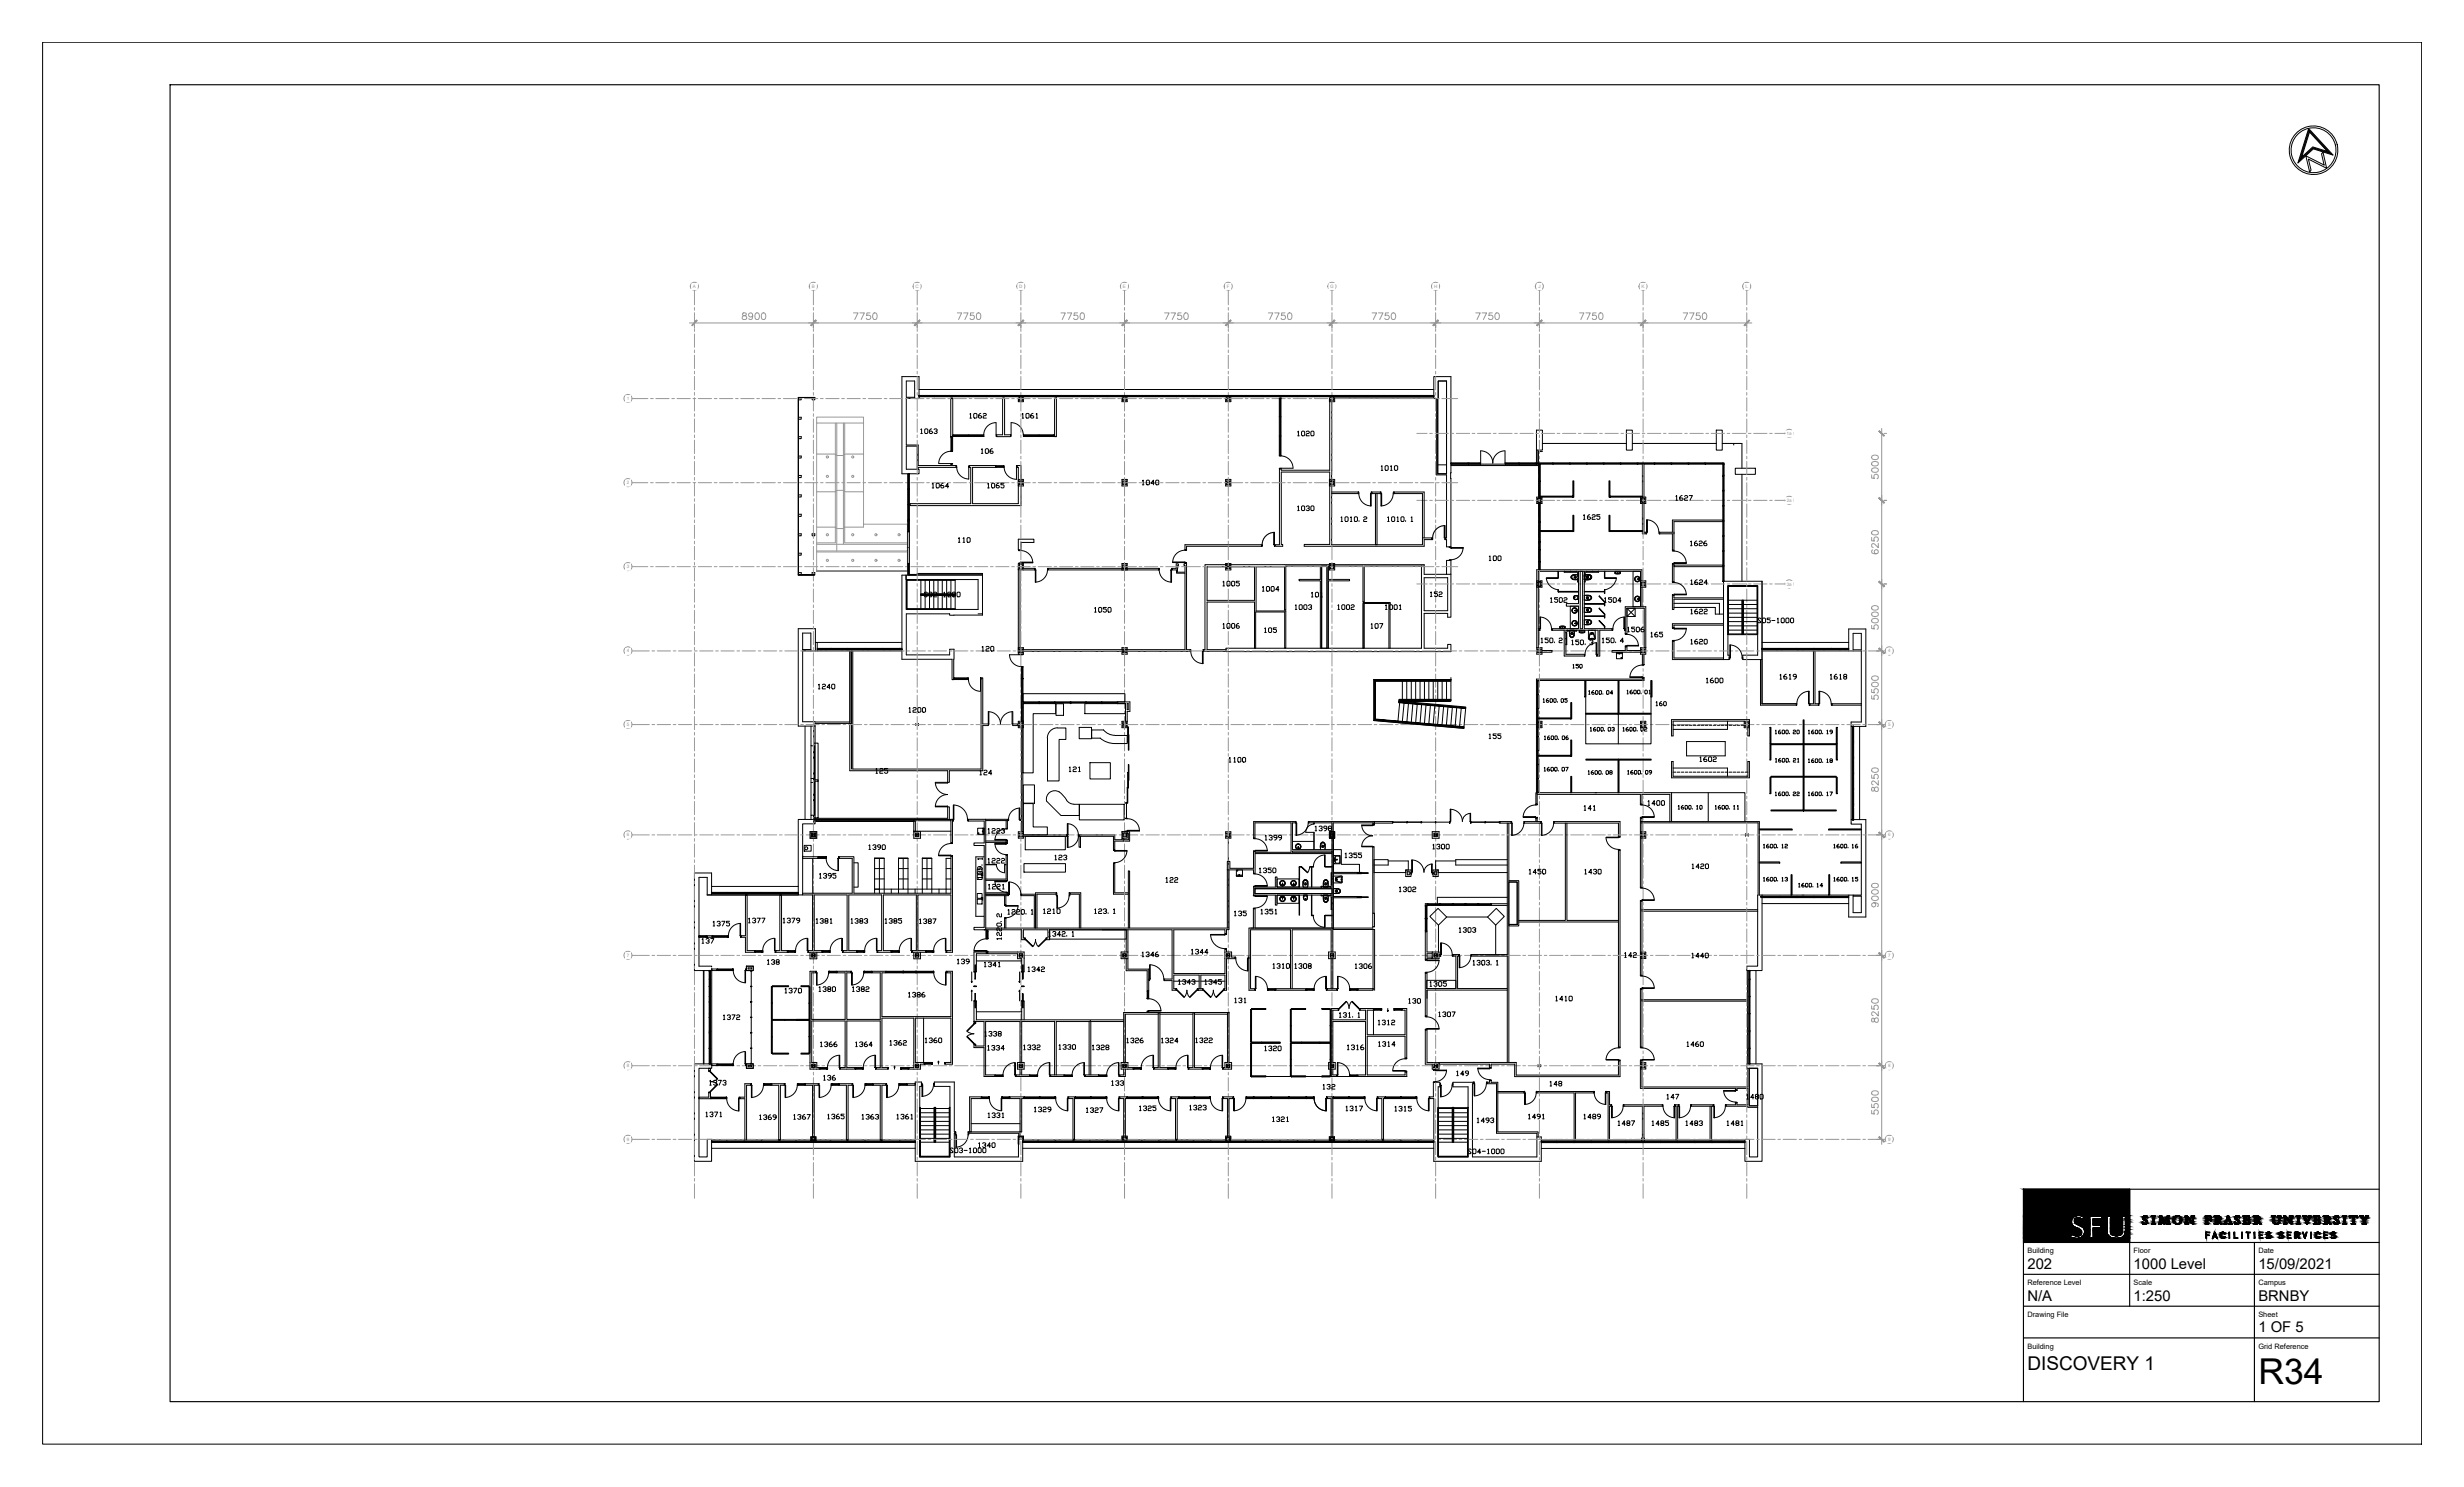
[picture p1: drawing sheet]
<svg xmlns="http://www.w3.org/2000/svg" width="737mm" height="444mm" viewBox="0 0 737 444" stroke-linecap="round" stroke-linejoin="round" font-family="sans-serif">
<defs><g id="words">
<text font-size="10.6" x="675.1" y="413.7">R34</text>
<text font-size="5.7" x="606.1" y="409.5">DISCOVERY 1</text>
<g font-size="4.4">
<text x="606.1" y="379.2">202</text>
<text x="637.8" y="379.2">1000 Level</text>
<text x="675.1" y="379.2">15/09/2021</text>
<text x="606.1" y="388.8">N/A</text>
<text x="637.8" y="388.8">1:250</text>
<text x="675.1" y="388.8">BRNBY</text>
<text x="675.1" y="398.1">1 OF 5</text>
</g>
<g font-size="2.2">
<text x="606.1" y="374.6">Building</text>
<text x="637.8" y="374.6">Floor</text>
<text x="675.1" y="374.6">Date</text>
<text x="606.1" y="384.1">Reference Level</text>
<text x="637.8" y="384.1">Scale</text>
<text x="675.1" y="384.1">Campus</text>
<text x="606.1" y="393.6">Drawing File</text>
<text x="675.1" y="393.6">Sheet</text>
<text x="606.1" y="403.1">Building</text>
<text x="675.1" y="403.1">Grid Reference</text>
</g>
<g font-size="1.4" fill="#989898">
<text x="207.1" y="86">A</text>
<text x="242.7" y="86">B</text>
<text x="273.7" y="86">C</text>
<text x="304.7" y="86">D</text>
<text x="335.7" y="86">E</text>
<text x="366.7" y="86">F</text>
<text x="397.7" y="86">G</text>
<text x="428.7" y="86">H</text>
<text x="459.9" y="86">J</text>
<text x="490.7" y="86">K</text>
<text x="521.8" y="86">L</text>
<text x="187.4" y="119.6">1</text>
<text x="534.1" y="130">1a</text>
<text x="187.4" y="144.8">2</text>
<text x="534.1" y="150">2a</text>
<text x="187.4" y="169.9">3</text>
<text x="534.1" y="175">3a</text>
<text x="187.4" y="195">4</text>
<text x="564.5" y="195">4</text>
<text x="187.4" y="217">5</text>
<text x="564.4" y="217">5</text>
<text x="187.4" y="250">6</text>
<text x="564.4" y="250">6</text>
<text x="187.4" y="286">7</text>
<text x="564.4" y="286">7</text>
<text x="187.4" y="319">8</text>
<text x="564.4" y="319">8</text>
<text x="187.4" y="341.1">9</text>
<text x="564.4" y="341.1">9</text>
</g>
</g></defs>
<!-- layer: X-REF1 -->
<path d="M429.9 113.9h2.5v27.7h-2.6zM395.1 169.2h1.6v24.6h-1.6zM375.2 265.7h23v1.4h-23zM451.1 263.7h2.5v12.6h-2.5zM522.9 319.3h2.5v11.3h-2.5zM373.8 321.8h46.7h-46.7" fill="none" stroke="#000" stroke-width=".3"/>
<!-- layer: FP202_1|AWA -->
<g fill="none" stroke="#000" stroke-width=".3">
<path d="M269.6 112.6h5.1v6.5h-1.3v-5.2h-2.5v4.9h2.5v.3h-2.5v13.9h3.6v6.2h11.3v.5h-11.3v.6h.2v1.3h-5.1zM274.7 116.4h153.9M274.7 119h.3M284.2 119.1h.6v11.4h-.6zM284.2 119h.6M299.7 119h.6v11h1.8v.5h-4.2v-.5h1.8zM304.4 119h.2v.6h1.1v-.6h.2v1.1h-1.5zM304.6 119h1.1M305.9 119h.2M315.3 119h.5v11.5h-.5zM315.8 119h.1M335.4 119h.2v.6h1.2v-.6h.2v1.1h-1.6z"/>
<path d="M335.6 119h1.2M366.4 119h.2v.6h1.1v-.6h.3v1.1h-1.6zM366.6 119h1.1M368 119h.1M382.9 119h.1M397.5 119v21.6h-14.5v-.5h-.5v22.7h-1.3v.5h2.3v-.6h-.5v-21.6h14.5v21.6h-7.6v.6h35.8v-2h2.4M397.6 119v.6h1.1v-.6h.3M398.1 119v43.8h27.1v-15.3h-8.5M398.1 119h-.7v1.1h1.6v-1.1M398.1 119h.6M399 119h29.6M270.9 133.4h3.3v6.9h-3.3z"/>
<path d="M433.7 139.2h26.3M433.9 138.7h4.9M439 138.7h3.4M442.6 138.7h7.3M450.1 138.7h3.9M454.2 138.7h4.9M459.3 138.7h.7M459.3 134.5v3.9M459.7 134.5v3.9M461.1 132.6h25.1M488 132.6h25.1M514.9 132.6h5.8v7.4"/>
<path d="M518.3 132.6v.4M272.1 150.6h18.1v-10.9h-.4v-.5h7.8v.5h-6.9v10.9h13.7v-10.9h-.4v-.5h1.2v11.9h-33.1zM304.4 143.3h1.5v2h-1.5M304.6 143.8h1.1v1h-1.1zM335.4 143.3h1.6v2h-1.6zM335.6 143.8h1.2v1h-1.2zM366.4 143.3h1.6v2h-1.6zM366.6 143.8h1.1v1h-1.1zM397.4 143.3h1.6v2h-1.6zM397.6 143.8h1.1v1h-1.1zM398.1 147.1h8v.5M398.1 147.5h8"/>
<path d="M398.1 140.6v.3M410.1 147.6v-.5h2.6v.5M410.1 147.5h2.6M411.2 147.5v15.3M411.6 147.5v15.3M416.7 147.6v-.5h9v13.7M433.7 141.3v22.2h-1.3v-2.2h-.3v-.5h.3v-18.8h-2.9v-22.9h.3v22.5h2.6v-27.7h-2.5v5.2h-1.3v-6.5h5.1v28.8M433.7 143h.1M459.4 148.6h1.6v1.9h-1.6zM459.7 149h1.1v1.1h-1.1zM490.4 148.6h1.6v1.9h-1.6zM490.6 149h1.1v1.1h-1.1z"/>
<path d="M492.1 159.1v.5h-1.1v-20.9h.4v20.4h.7M496.1 159.1v.5h3.9v4.9h.4v-8.6h14.6v-.4h-15v3.6h-3.9M500.4 159.1v.5M520.7 141.8v32M270.8 171.9v1.3h21.6v9h-21.5v-10.3M271.9 171.7h2.3v-.3h19.5v.4l-21.8 .1zM304.4 168.5h1.5v1.4h3.4v.5h-4.4v24.7h-.5zM304.4 161.2h4.7v1h-3.9v2.2h-.8zM304.4 170.4h.1M304.7 168.8h.9v1.3h-.9zM313.4 169.9h33v.5h-33zM335.4 168.5h1.6v1.9h-1.6z"/>
<path d="M335.6 168.9h1.2v1h-1.2zM354.2 162.8h22.9v.5h-22.4v1h-.5zM360.8 169.4h14.2v10.1h-14.2zM366.4 168.5h1.6v1.9h-1.6zM366.6 168.9h1.1v1h-1.1zM377.1 162.8v.5M381.2 162.8v.5M397.4 168.5h1.6v1.9h-1.6zM397.6 168.9h1.1v1h-1.1zM424.9 169.2h-17.1v10.7h-.3v-10.7h-10.4v4h6.3v.4h-6.3v20.2M424.9 169.2v24.6h-17.1M424.9 169.2h.8"/>
<path d="M425.2 160.8h2.9v.5M425.7 172.7h7.1v9.9h-7.1zM428.1 160.8v.5M432.1 160.8v.5M432.4 167.5h1.3v4.2h-1.3zM432.4 171.7h-6.7v-2.9h-65.5v25.4h-.3v.5h6.6M433.7 171.7v12.8h-.9v-1.1h-7.1v10.4h7.1v-1.2h.9v2.2l-67.2-.1M459.4 173.6h1.6v1.9h-1.6M459.7 174h1.1v1.1h-1.1zM460.8 174.3v.5M471.9 170.8v9.6h-3.7v.8h3.7v6.7h-7.9v.5h3.6v7.7h6.1v-.5h-5.6v-7.2h9.6v7.2h-.2v.5h.7v-7.7h3.8v-.5h-8.4v-17.1M472.4 170.8v17.1h.7v-17.1"/>
<path d="M490.4 173.6h1.6v1.9h-1.6M490.6 174h1.1v1.1h-1.1zM490.9 173.6v-3.3h-31.5v25.3h1.6v-2h-1.6M490.9 175.5v5.9M500 168.6h.4v5.4h-.4zM500 164.5h.4M500.4 168.9h14.6v.5h-14.6zM515.2 178.7h-14.8v-.7h-.4v4.2h.4v-3.1h14.8M239.9 189.2h2.5v5h-2.5zM239.9 194.2h2.5M243.8 194.6v-6.7h-5.2v29.2h4.6M243.8 192h.5v2.6h9.7"/>
<path d="M244.3 194.6h-4.4v21.1l14.2 .1v-21.2M244.3 192h25.3M254 194.6h.9v35.3h38.4v-27.3h.5v13.8h1.6v.5h-1.6v13.5h-10v3.5h-.5v-3.5h-29.3zM254.5 194.6v21.7h-10.8v.8h-.5M254.6 194.6v35.3M254.9 194.6h14.7M292.4 183.5h1.3v.4h-9.8v-.4h-13v12.3h13v-1.7h1.3l-.1 9.1h-.5v-6.1h-15v-25.2h24.1v11.6M304.4 193.6h1.5v2h-1.5zM304.6 194h1.1v1.1h-1.1zM305.7 194.2h48.5v-22.9h-2.5v-.9h-1.3v-.5h1.2v-1.4h.7l-.3 2.5h2.2v-1.9h-.3v-.6l.8-.1v25.8h1.1v.5h-50.1zM335.4 193.6h1.6v2h-1.6zM335.6 194h1.2v1.1h-1.2z"/>
<path d="M375 182.6h.1M375 193.8v-13.8h-14.2v14.2h5.7M375.4 193.8v-10.9h8.6v10.8h.4v-11.1h-8.9v-13.2h8.5v13h.4v-13.2h10.3v4h-6.3v.4h6.3v20.2M395.1 193.8v-24.6h1.6v24.6M407.5 193.8h.3v-13.4h7.4v13.4M407.5 180.4v13.4M407.5 193.8h-41v.9M415.5 180.4h.1M415.5 180.4v-.3h-8v13.7M415.5 180.4v13.4M459.7 194h1.1v1.1h-1.1zM459.9 187.9h.3v.5h-.3"/>
<path d="M461 194.5h3v.5h-3M490.4 194.5h-4v-1.2h-.5v1.2h-4v.5h8.5M490.4 181.4v-10.6h-30.5v22.8M490.6 194h1.1v1.1h-1.1zM490.9 198.6h.5M491 195.6v3h.4M491.4 195.6v3M491.5 193.6v-11.8h-5.1v7.7h-.5v-8.1h6.1v14.2h-1.6v-2h1.6M515.2 186.5h-15.2v1.1h.4v-.7h14.8M515.2 196.7h-14.8l.1-5h-.5v5.5h16.9v-1.4h-.3v-20.7h8.8v20.7h-4.4v1.4h5.8M515.2 197.2v-23.4h11.6v36.6h10.2M526.3 197.2v13.6h10.7v-.5"/>
<path d="M526.8 194.6h15.3M526.8 192h25.9M542.6 194.6h10.1M552.7 188h5.1v29.1h-4.4v-1.3h3v-21.2h-3.7zM554 189.3h2.4v4.9h-2.4zM240.7 217.1v27.9M242.4 217.1v5.8h.8v-5.8M302.8 216.4h1.5v.5h-1.5zM304.4 215.6h1.5v1.9h-1.5zM304.6 216h1.1v1.1h-1.1zM305.4 216v1.1M305.4 217.5v27.5"/>
<path d="M305.8 217.5v31.1h-.4v-3.3M305.9 209.8h-.5v5.8M305.9 210.3h-.1v5.3M334.2 209.8h3.6v2.9h-.8v4.8h-1.6v-1.9h1.6M334.2 210.3h2.3v5.3M335.6 216h1.2v1.1h-1.2zM337 210.3h.3v1.8h-.3zM459.7 215.6h1.3v1.9h-1.6v-.4h1.4v-1.1h-1.1zM490.4 215.6h1.6v1.9h-1.6zM490.6 216h1.1v1.1h-1.1zM491 203v-.3h.4v.7h-32.1v-.4h32.1M521.4 215.6h-21.2v4.4h-.5v-4.9h23.3v4.9h-.5v-2.5"/>
<path d="M521.6 216h1.2v1.1h-1.2zM523 215.6h-1.6v1.9h1.6M541.1 210.4h1v-15.8h.5v15.8h1M541.1 210.3v.5h2.5v-.5M547.7 210.3v.5h8.7M547.7 210.4h8.7M553.4 217.1v27.9M555.9 217.1v27.9M242.4 232.7h.8v1.2h-.8zM242.4 222.9v9.8M242.4 233.9v9.8M459.1 237h.4v3.4h-.4z"/>
<path d="M459.5 237h40.2v8.6h-.5M459.5 237.5h30.9v2.9h.5v-2.9h8.3v8.1M499.7 227.6h.5v4.4h22.3v-4.4h.5v4.9h-23.3zM238.6 245h45.7v.3h-41.1v1h-3.3v21.2h-1.3zM239.9 256.1h4.7v.5h-4.7zM240 256.2h.1M242.1 248.6h2.1v2h-2.1zM242.4 248.6h1.6v1.9h-1.6zM242.4 245v-1.3h.8v1.3M242.6 249.1h1.2v1h-1.2zM242.7 249.1v1h1v-1M243.2 244.6h40.1v-3.4h.5v3.8h-40.6"/>
<path d="M244.6 256.1h2.2v.5h-2.2M273.2 245.4h.4v3.2h-.4zM273.2 248.6h2v2h-2zM273.2 248.6h.1M273.2 245.5h.1M273.6 249.1h1.1v1h-1.1zM284.3 244.9h.5l-.1 7h-.4zM289.5 244.9h5.2v33h-3.5v-.7h3v-24.5h-3v-.7h3v-6.6h-4.7zM294.7 251.4h6.1M294.7 251.8h6.1M294.7 245.3h6.6M294.7 244.9h6.6"/>
<path d="M300.8 245.3v2.5M300.8 251.1v1.1M300.8 255.5v7.3h-6.1M301.2 245.3v2.5M301.2 251.1v1.1M301.2 255.5v7.7h-6.5M304.4 248.6h1.5v1.9h-1.5zM304.6 249.1h1.1v1h-1.1zM305.9 249.6h13v.4h-13M322.6 250h.4v3.3h-.4zM335.4 248.6h2.3v2.8h-4.5v2.7h-.3v-4.1h-10.3v-.4h10.6v1.4h2.2v-.5h.4v.9M335.4 248.6h1.6v1.9h-1.6z"/>
<path d="M335.6 249.1h1.2v1h-1.2zM337 249.1h.3v1.9h-1.5M366.4 248.6h1.6v1.9h-1.6zM366.6 249.1h1.1v1h-1.1zM366.9 260v17.4h-72.2M367.6 250.4h-.4v27M374.7 254.4v5.2h-7v-2.1h-.8v2.5M375.2 250.5v-4.5h10.8v8.8h-10.8v-.2M386.4 254.4h11.8v.4h-11.8zM387.3 245.6h-12.5v4.9M387.3 246h-.9v8h11.8v-3.5M391.3 245.6h19.5"/>
<path d="M391.3 246h6.9v2.6M397.4 248.6h1.6v1.9h-1.6zM397.5 248.7v1.8h1.4v-1.8M397.6 249.1h1.2v1h-1.2zM398.6 250.5v27.3h11.9M410.4 253.1h.4v19.9M410.4 253.1v19.9M410.4 246.6h.4M410.4 253.1h.4M410.8 246.6h-.4v-.6h-11.8v2.6M410.8 245.6h5.5v.5h-5.5zM410.8 246.6v-.5v.5"/>
<path d="M428.2 248.6h2v2h-2zM428.7 249.1h1v1h-1zM450.6 246.1v71.5M451.1 246.1v71.5M451.9 245.6h-3.5v.5h3.5M455.5 246.1h5.3M455.8 245.6h5M459 244.5h.5M459 240.4h.5M459.1 245.6v-1.1h.4v1.1M464.4 245.6h19.9v4.4h-.5M464.4 246.1h19.4v3.9"/>
<path d="M468 246.1v29h-14M468.4 246.1v29h15.4M483.8 254.1h.5v58.9h-.5M483.8 254.1v58.9M490.4 246h35.2l-.2 25.9M490.4 244.5v20.8h.5v-19.3M490.4 248.6h1.6v1.9h-1.6M490.6 249.1h1.1v1h-1.1zM490.8 244.5h-.4h.5v1.1h-.5M490.9 245.6h8.3M499.7 245.6h26.2v22h26.8M208.9 279.7v.5"/>
<path d="M211.4 267.5h27.2M211.4 279.7h1.5v.5h-1.5zM212.7 267.5h25.9M212.7 265h25.9M222.8 267.5h.6v16.7h2.2v.5h-2.8v-4.5h-1.2v-.5h1.2zM223.3 267.6h.1M233.1 267.5h.5v16.7h1.8v.5h-3.5v-.5h1.2zM239.9 267h14.9v-10.4h-3.9v-.5h4.4v10.9h29v-11h.4v28.7h-1.7v-.5h1.3v-16.7h-9.9v16.7h2.3v.5h-4v-.5h1.2v-16.7h-9.8v16.7h2.3v.5h-4v-.5h1.2v-16.7h-9.9v16.7h2.4v.5h-4.1v-.5h1.2v-16.7h-9.8v16.7h2.3v.5h-4v-.5h1.2v-16.7h-3M294.3 277.9h11.1v3h1v-.5h-.5v-2.5h7.4v2.5h-.5v.5h1v-3h36.6v14.8h-2.3v.4h2.3v2.9h1.2v-.5h-.7v-4h7.6v4M294.7 267.3h6.6M294.7 266.9h6.5v.4M294.7 267.7h6.6"/>
<path d="M294.8 277.9v.3h.5v-.3M294.8 278.2v2.3h.5v-2.3M300.3 267.7v3M300.3 274.3v3.1M300.7 267.7v3.2M300.7 274.3v3.1M305.4 267.3h4.2M305.4 267.7h3.8v9.7M309.6 277.4v-10.5h6.2v.4h-5.8v10.1M322.7 277.4v-10.1h-2.9v-.4h3.3v10.5M336.7 277.9v6.7M337.2 277.9v11.8h6.2v6.4h-.5v-5.9h-6.2v-3.6"/>
<path d="M337.3 266.9h-4.1v-8.8h-.3v9.2h4.4M337.3 277.4v-17h.4v17M366.9 260h7.8v1M367.4 260v17.9h-.8v1.2h-.4v-1.2h-15.3v13.1h15.3v-6.4M374.7 271.7v5.7M374.8 265.1v2.5M375.2 261v-5.8h23v10h-16.4v-3.1h-.5v3.1h-6.1M375.2 267.6h6.1v3h.5v-3h16.4M375.2 271.7v5.7M398.2 267.1h-23v-1.4h23v11.7M398.6 268h8.4v.4h-8.4M398.6 260.8h8.4v.4h-8.4"/>
<path d="M410.4 273h.5v4h-.5zM410.4 277v.4h-11.8M420.2 260.1h1.6v1.9h-1.6zM420.7 260.6h.6v.9h-.6zM421.8 260.7l.1 .6zM426.6 270.7v-.6h-.5v.6h.5M428.3 260.7l.1 .6zM428.4 260.1h1.5v1.9h-1.5zM428.9 260.6h.6v.9h-.6zM450.6 270.1h-4.8v.6h4.8M451.1 263.2h2.9v13.6h-2.9v-.4h2.5v-12.7h-2.5M454 275.6h29.8"/>
<path d="M490.4 269.3h.5v22.3h-.5zM525.4 271.9h-34.5v.5h34.5M525.4 271.9v.5M526.8 267.6v22.5h-4.6v-1.3h3.2v-16.4M526.8 270.1h25.9M554 267.6h-1.3v6.5h5.1v-29.1h-4.4v1.4h3v21.2h-2.4v.3h2.4v4.9h-2.4v-4.9M210.3 290.1v27.9M210.4 290.1v27.9M212.8 288.9l-3.8-.1v-26.5h2.4v5.2h1.3v-6.5h-5.1v29.1h5.2v-.7M212.8 289.7h1.5v.4h-1.5zM212.8 290.1v27.9M223.1 288.8h2.1v1.3h-2.1z"/>
<path d="M223.6 289.3h1.1v.4h-1.1zM242.1 284.7v1.9h2.1v-1.9M242.7 285.1h1v1h-1zM273.2 284.7v1.9h2v-1.9M273.6 285.1h1.1v1h-1.1zM294.8 284.5h.5v.5h-.5zM294.8 284.6h-3.6v5.8h.7v-5.3h12.3v1.5h1.2v3.8h.8v-5.8h-10.9M304.7 285.1h1v1h-1zM335.7 285.1h1v1h-1zM337.2 284.6h-2v2h2M358.1 295.5h1.4v.5h-1.4zM366.2 284.7v-.9h.4v.8h1.6v1.5h1v.5h-2.6v9.4h-.6v-.5h.2v-4h-7.2v4"/>
<path d="M366.6 285.1h1.1v1h-1.1zM373.4 286.1v.5M381.4 295.5h9v.5h-9zM396.7 295.5h2.9v.5h-2.9zM397.2 284.6h2v2h-2zM397.7 285.1h1v1h-1zM397.9 284.6v-6.7h-11.6v17.6M397.9 286.6v8.9M398.4 284.6v-7.2h-25v18.6h1.7v-.5h-1.3v-17.6h12v17.6M398.4 286.6v8.9M410.5 295.5v-17.7h.4v18.2M410.5 295.6h.1"/>
<path d="M410.5 295.6l-4.6-.1v.5h4.6v-.4M426.6 296v2.4M426.6 296h24M428.2 284.6v2h2v-2h-3.6v-6.1h-.5v8.3h.5v-.2h1.6v-.5M428.2 285.1h-1.6v1h1.6M428.7 285.1h1v1h-1zM430.2 285.8h.3M430.2 285.3h.3M450.6 295.5h-14.9v-9.7h.3v-.5h-1.7v.5h.9v9.7h-8.6v-4.7h-.5v13h.5v-7.8M450.6 285.3h-10.7v.5h10.7M490.4 295.7h.5v17.3h-.5zM490.4 284.6h1.6v1.9h-1.6"/>
<path d="M490.6 285h1.1v1.1h-1.1zM490.9 298.8h31.5v.5h-31.5zM522.4 290.1v8.7M522.4 299.3v18.7M524.9 290.1v27.9M207.6 318h5.2v1.3h-3.8v26.5h2.4v-5.2h1.3v6.5h-5.1zM211.9 319.3h.5v.8h-.5zM212.8 318h1.5v.5h-1.5zM223.1 318h2.1v1.3h-2.1zM223.6 318.5h1.1v.4h-1.1zM242.7 318.1h1v1h-1zM244.1 319.6h.8v-.5h-.7v-1.5h-1.5v-12.4h9.9v13.9h-1.4v.5h4.4v-.5h-2.4v-13.9h9.9v13.9h-1.2v.5h3.5v-.5h-1.7v-14.8h9.5v14.8h-1.5v.5h3.5v-1.5h1.1v-.5h-2.7v-13.3h10.7v13.3h-1.7v.5h2.1v-27.8h-1.7v.5h1.3v13.1h-20.6v-13.1h1v-.5h-4v.5h2.4v13.9h-9.9v-13.9h1.2v-.5h-4.2v.5h2.4v13.9h-9.9v-13.9h1.2v-.5h-1.8v29.3h2.1"/>
<path d="M251.2 319.1h1.3M273.6 318.1h1.1v1h-1.1zM291.2 305.3h.5v.5h-.5zM291.7 305.4h2.5v7.3h-2.5v-.4h-.5v.9h3v8.6h3.2v-.5h-2.8v-15.9h10.3v12.2M304.2 317.6h2v2h-.8v1.7h2.4v.5h-4.1v-.5h1.2v-1.7h-.7zM304.7 318.1h1v1h-1zM305.4 304.9v-5.6h.8v5.6M315.3 305.4h-9.9v12.2M315.3 305.3v16M315.8 305.4h9.8M315.8 305.3v16M326 305.4h.1"/>
<path d="M326.1 305.4h9.8M335.2 317.6h2v1.5h1.6v.5h-2.4v2.2h-1.7v-.5h1.2v-1.7h-.7zM335.7 318.1h1v1h-1zM335.9 304.9h-44v-5.6h-.7v6M342.9 302.7v-.3h.5v.3M346.2 302.7h.6v16.4h2.3v.5h-4v-.5h1.1zM346.2 303.2h-9.8v14.4M346.7 302.8h.1M346.8 303.2h9.8M356.6 302.7h.5v16.4h2.3v.5h-4v-.5h1.2zM357 302.8h.1M357.1 303.2h9.8"/>
<path d="M366.6 318.1h1.1v1h-1.1zM366.9 302.7h.5v14.9h.8v2h-2.5v-.5h.5v-1.5h.7zM367.4 302.8h.1M367.4 302.7h-31.5v14.9M397.7 318.1h1v1h-1zM397.9 301.5h2.2v.5h-1.7v2.9h9.8v-2.9h-1.6v-.5h4v.5h-1.9v7.3h11.3v-7.3h-.9v-.5h1.4v14.8h-.5v-6.5h-11.3v11.5h11.3v-.9h.5v1.4h-14.6v-.5h2.3v-15.9h-9.8v12.2h.8v2h-.8v1.7h1.2v.5h-1.7v-2.2h-.7v-2h.7zM428.2 317.6h.1M428.6 318.1h1.2v1h-1.2zM483.8 317.1h.5v4.7h-31.5v-3.7h-7v1h-.5v-1h-15.1v-.4M483.8 317.1v4.3h-30.5v-3.8h-26.7v-9.8h-.5v10.3h2.1v1.5h2v-2M490.4 317.6h1.6v1.9h-1.6M490.6 318.1h1.1v1h-1.1z"/>
<path d="M522.5 319.3v5.6h-31.6v-7.8h-.5v8.2h28.4v.5h.5v-.5h3.2v5h-3.2v-.6h-.5v.6h-2.8v.4h6.5v.3h2.9M522.9 319.3h-.7v-1.3h4.6v29.1h-5.2v-6.5h1.4v5.2h2.4v-14.8M522.9 319.3h2.5v11.7M522.9 319.3v11.3h2.5M208.9 328h3v-1.4h.5v1.8h-3.5zM240.8 323.9h3.8v.5h-1.2v15.4h-.5v-15.4h-2.1zM242.4 339.8h1.5v1.2h-1.5zM251 323.9h3.8v.5h-1.3v16.4h-.5v-16.4h-2zM261.1 323.9h3.8v.5h-1.2v16.4h-.6v-16.4h-2zM271.2 323.9h2.4v.5h-2.4zM289.9 327.9h3.5v.5h-3.1v9.9h-.4zM301.9 327.9h4.1v.5h-.6v9.9h-.5v-9.9h-3z"/>
<path d="M304.5 339.6v-.8h-14.9v-.5h15.3v1.3M314.1 321.3h4v.5h-4zM319.4 327.9h1.9l-.1 12.7h-.4v-12.2h-1.4zM324.4 321.3h4v.5h-4zM325.6 321.3v-16h.5v16M335.9 339.9v-11.5h-1.2v-.5h2.1v.5h-.4v11.5M350.2 327.9h2.1v.5h-.4v12.2h-.5v-12.2h-1.2zM366.4 339.6h1.6v1.2h-1.6zM366.9 339.9v-11.5h-1.2v-.5h2.9v.5h-1.2v11.5M397.9 339.9v-11.5h-1.2v-.5h1.8l-.1 12M411.9 327.9h2.1v.5h-.4v12.2h-.5v-12.2h-1.2zM428.5 323.6v4.3h-1.1v.5h1.2v18.7h32.2v-7.2h-1.4"/>
<path d="M429 323.5h1.4v1.4h-.5v20.9h9v-20.9h-4.6v-1.4h6.2M440.5 323.4v.5h-.3v21.9h19.2v-7h-12v-14.9h-2.9v-.5M445.3 323v.5h-.8M445.8 323v.5h2v2.8M447.8 326.3v12h12v1.6M447.8 326.3h7.8v.4h-7.8M459.4 326.3h17v.4h-5.4v14.1h-.4v-14.1h-11.2zM480.3 326.3h.9v4h.4v.4h-.4v10.1h-.5v-14.1h-.4zM485.4 330.3h11.6v.4h-11.6zM491 330.7v9.3h.4v-9.3M500.8 330.3h.9v.4h-.2v10.1h-.4v-10.1h-.3zM505.6 330.3h6.5v.4h-6.5z"/>
<path d="M511.2 330.7v10.1M511.7 330.7v10.1h-.5M212.7 340.8h60.9M212.7 343.3h60.9M222.7 340.8v-12.4h-1.6v-.4h1.6v-4.1h1.7v.5h-1.2v16.4M232.8 340.8v-16.4h-2.1v-.5h3.8v.5h-1.2v16.4h-.4M232.8 340.7h.1M242.4 341h.3M242.4 341v-1.1h1.5v1.1M242.6 341v-.9h1.1v.9M304.4 340.6h1.3v6.5h-32.1v-23.7h1.9v1.4h-.5v21h9v-21h-4.7v-1.4h6v14.9h.2v.5h-.2v7h19.2v-6.1h1.4v1.1M305.7 340.8h.2v-1.2h-1.5v2.4h.2v-1.9h1.1v.7h29.7v-.9h1.5v.9"/>
<path d="M305.7 343.3h122.9M335.6 340.8h-.2v-1.2h1.6v1.2h-.2M335.6 340.8h1.2M335.6 340.8v-.7h1.2v.7M337 340.8h29.4M351.6 340.6v.4M351.7 340.6v.4M366.4 341v-1.1h1.5v1.1M366.6 341v-.9h1.1v.9M368 340.8h29.6v-.7h1.1v.7h29.9M397.5 341v-1.1h1.4v1.1M397.6 341v-.9h1.1v.9h.2v-1.2h-1.5v1.2h1.3"/>
<path d="M397.6 340.8h1.1M413.3 340.6v.4M413.4 340.6v.4M460.8 343.3h60.8M460.8 340.8h9.8M471 340.8h9.7M481.2 340.8h19.9M501.5 340.8h9.7M511.7 340.8h9.9"/>
</g>
<!-- layer: FP202_1|ADO -->
<g fill="none" stroke="#000" stroke-width=".3">
<path d="M284.3 134.9a3.7 3.7 0 0 0-3.7 3.6l3.7 .1M286 139.6a3.6 3.6 0 0 0 3.6 3.6v-3.6M297.8 126.3a3.7 3.7 0 0 0-3.7 3.7M297.8 126.4v3.6M300.2 139.6a3.7 3.7 0 0 0 3.6 3.7M302.2 126.3a3.7 3.7 0 0 1 3.7 3.7M302.3 126.4v3.6M303.9 139.6v3.7M382.9 136.3a3.7 3.7 0 0 1 3.6 3.6l-3.6 .1M442.6 134.8a3.6 3.6 0 0 1 3.6 3.6 3.7 3.7 0 0 1 3.7-3.6M442.6 134.8v3.6M449.9 134.8v3.6"/>
<path d="M271.3 159h.2M380.8 159.1h.2v3.7h-.2zM381 159.1a3.7 3.7 0 0 0-3.7 3.7M406.1 147.1h.1v.5h-.1zM406.2 147.6a3.7 3.7 0 0 0 3.7 3.6M409.7 147.6h.2v3.6h-.2zM409.9 147.1h.2v.5h-.2zM412.7 147.1h.1v.5h-.1zM412.8 147.6h.2v3.6h-.2zM416.5 147.6a3.7 3.7 0 0 1-3.7 3.6M416.5 147.1h.2v.5h-.2zM431.8 157.2h.2v3.6h-.2z"/>
<path d="M431.9 157.1a3.7 3.7 0 0 0-3.6 3.7M492.1 159.1h.2v.5h-.2zM492.2 155.4a3.7 3.7 0 0 1 3.7 3.6M492.3 155.4h.2v3.7h-.2zM495.9 159.1h.2v.5h-.2zM271.2 163.7h.3M271.3 168.4h.2M304.6 168.2h.5v.3h-.5zM304.6 164.4h.5v.2h-.5zM305.1 164.6a3.7 3.7 0 0 1 3.6 3.6M305.1 168h3.6v.2h-3.6zM309.3 169.9h.2v.5h-.2z"/>
<path d="M309.5 170.4h.2v3.6h-.2zM313.1 170.3a3.7 3.7 0 0 1-3.6 3.7M313.1 169.9h.3v.5h-.3zM346.4 169.9h.2v.5h-.2zM346.5 170.3a3.7 3.7 0 0 0 3.7 3.7M350 170.4h.2v3.6h-.2zM350.2 169.9h.2v.5h-.2zM350.6 168h3.6v.2h-3.6zM354.2 164.5a3.7 3.7 0 0 0-3.6 3.6M354.2 164.3h.5v.2h-.5zM354.2 168.2h.5v.2h-.5zM377.1 162.8h.3v.5h-.3z"/>
<path d="M381 162.8h.2v.5h-.2zM428.1 160.8h.2v.5h-.2zM432 160.8h.1v.5h-.1zM433.2 167.3h.5v.2h-.5zM433.2 163.5h.5v.2h-.5zM433.7 163.7h3.7v.2h-3.7zM437.4 163.7a3.7 3.7 0 0 1-3.7 3.6M462.3 172.8a3.9 3.9 0 0 0 3.4 3.5M462.3 172.7l3.5 .2zM478 178.2h.1l1.5 1.8zM479.8 172.7l3.4 .2zM483.2 172.8a4.1 4.1 0 0 1-3.4 3.5"/>
<path d="M500 174h.5v.1h-.5zM500 177.8h.5v.2h-.5zM500 164.5h.5v.2h-.5zM500 168.4h.5v.2h-.5zM500.4 174.1a3.7 3.7 0 0 1 3.7 3.7M500.4 164.7a3.7 3.7 0 0 1 3.7 3.7M500.5 177.6h3.6v.2h-3.6zM500.5 168.2h3.6v.2h-3.6zM305.4 195.7h-3.6a3.6 3.6 0 0 0 3.6 3.6M355.8 194.2h.2v.5h-.2zM356 194.7a3.7 3.7 0 0 0 3.6 3.6M359.5 194.7h.2v3.7h-.2z"/>
<path d="M359.7 194.2h.2v.5h-.2zM460.2 187.9h.2v.5h-.2zM460.4 184.5a3.5 3.5 0 0 1 3.4 3.4M460.4 184.5h.1v3.4h-.1zM463.8 187.9h.2v.5h-.2zM473.7 195.6h.1v.5h-.1zM477.1 192.2h.2v3.4h-.2zM477.3 192.1a3.5 3.5 0 0 0-3.5 3.5M477.3 195.6h.2v.5h-.2zM478 181.9l.1-.1 1.5 1.8zM478 185.6l.1-.1 1.5 1.8zM482 187.9h.2v.5h-.2z"/>
<path d="M485.4 184.5h.2v3.4h-.2zM485.6 184.5a3.5 3.5 0 0 0-3.4 3.4M485.6 187.9h.2v.5h-.2zM485.9 189.5h.5v.2h-.5zM485.9 193.1h.5v.2h-.5zM486.3 189.6a3.5 3.5 0 0 1 3.5 3.5M486.4 192.9h3.4v.2h-3.4zM490.9 198.8a3.7 3.7 0 0 0-3.6 3.7M490.9 198.6h.5v.3h-.5zM500 191.4h.5v.3h-.5zM500 187.6h.5v.2h-.5zM500.5 187.8h3.6v.2h-3.6z"/>
<path d="M504.1 187.8a3.7 3.7 0 0 1-3.7 3.6M516.9 196.5h.2v.4h-.2zM517.1 192.8a3.7 3.7 0 0 1 3.7 3.7M517.1 192.8h.2v3.7h-.2zM520.8 196.5h.2v.4h-.2zM289.5 203.1a3.6 3.6 0 0 0 3.6 3.5v-3.5M295.4 212.7h.2v3.7h-.2zM302.6 212.7v3.7h.2v-3.7a3.7 3.7 0 0 0-3.7 3.7 3.7 3.7 0 0 0-3.7-3.7M487.3 202.3h3.6v.2h-3.6zM490.9 202.5h.5v.2h-.5zM537 210.3h.2v.5h-.2zM540.6 206.6h.3v3.7h-.3z"/>
<path d="M540.8 206.6a3.7 3.7 0 0 0-3.6 3.7M540.9 210.3h.2v.5h-.2zM543.6 210.3h.2v.5h-.2zM543.8 206.6a3.7 3.7 0 0 1 3.6 3.7M543.8 206.6h.2v3.7h-.2zM547.5 210.3h.2v.5h-.2zM243.2 222.1h1.4v11.4h-1.4zM243.2 222.9h.3v9.8h-.3zM243.2 233.1h1.4v11.4h-1.4zM243.2 233.9h.3v9.8h-.3zM279.6 233.8a3.7 3.7 0 0 0 3.7 3.7 3.7 3.7 0 0 0-3.7 3.7M279.7 233.9h3.6v.2h-3.6"/>
<path d="M244.6 256.1h.2v.5h-.2zM244.8 256.3l.1 .2zM244.8 256.1h2v.5h-2zM244.9 256.3h1.8v.2h-1.8zM244.9 256.3h1.8M246.7 256.3l.1 .2zM246.8 256.1h.2v.5h-.2zM247 256.6a3.7 3.7 0 0 0 3.4 3.6M250.5 256.6h.2v3.7h-.2zM250.7 256.1h.2v.5h-.2zM279.7 241h3.6v.2h-3.6zM280.6 255.6h3.7v.2h-3.7z"/>
<path d="M284.2 252.2a3.7 3.7 0 0 0-3.6 3.4M284.3 251.9h.4v.3h-.4zM284.3 255.8h.4v.2h-.4zM284.8 244.9h.2v.5h-.2zM285 240.6h.2v4.3h-.2zM285.1 240.6a4.3 4.3 0 0 1 4.1 4.3M289.3 244.9h.2v.5h-.2zM294.7 258.4l3.2 .1zM297.4 250.9h3.4v.2h-3.4zM297.4 252.2h3.4v.2h-3.4zM297.4 252.1a3.3 3.3 0 0 0 3.4 3.4M297.9 258.4a2.43 2.43 0 0 0 2.4 2.5v-2.4"/>
<path d="M300.4 258.4l.4 .1zM300.8 247.8a3.3 3.3 0 0 0-3.4 3.3M300.8 251.1h.4v.2h-.4zM300.8 247.6h.4v.2h-.4zM300.8 251.9h.4v.3h-.4zM300.8 255.5h.4v.2h-.4zM301.3 244.9h.2v.4h-.2zM304.7 241.6h.1v3.3h-.1zM304.8 241.6a3.3 3.3 0 0 0-3.3 3.3M304.8 244.9h.3v.4h-.3zM318.9 249.6h.2v.4h-.2zM319 246.2a3.3 3.3 0 0 1 3.4 3.3"/>
<path d="M319.1 250h.2v3.3h-.2zM319.1 246.3h.2v3.3h-.2zM322.4 250a3.3 3.3 0 0 1-3.4 3.3M322.4 249.6h.2v.4h-.2zM332.9 254.1h.3v.1h-.3zM332.9 257.9h.3v.2h-.3zM333.2 254.2h3.7v.2h-3.7zM336.9 254.4a3.7 3.7 0 0 1-3.9 3.5M374.7 250.5h.5v.2h-.5zM374.7 254.4h.5v.2h-.5zM375.2 250.7a3.7 3.7 0 0 1 3.6 3.5M375.2 254.2h3.7v.2h-3.7z"/>
<path d="M387.3 245.5h.1v.5h-.1zM387.4 246h.2v3.7h-.2zM389 259.2l1.9 1.6v.1zM391.1 246a3.7 3.7 0 0 1-3.7 3.7M391.1 245.5h.2v.5h-.2zM391.5 259.2l-.6 1.6M392.8 246.4a2.43 2.43 0 0 0-2.4 2.4h2.4M396 255.6l.1 3.5zM396.1 255.6a3.5 3.5 0 0 0-3.5 3.4M407.1 246.6a3.3 3.3 0 0 0 3.3 3.3 3.2 3.2 0 0 0-3.3 3.2M407.1 253h3.3v.1h-3.3zM407.1 246.6h3.3v.2h-3.3z"/>
<path d="M422 257.1a3.7 3.7 0 0 1 3.7 3.6l.1-.5a2.44 2.44 0 0 1 2.3-1.9M422 257.1h.2v3.6h-.2zM427.9 258.3h.3v2.4h-.3zM433.3 245.6h.2v.5h-.2zM433.5 241.9a3.7 3.7 0 0 1 3.7 3.7 2.43 2.43 0 0 1 2.4-2.5M433.5 241.9h.2v3.7h-.2zM439.5 243.1h.1v2.5h-.1zM439.6 245.6h.2v.5h-.2zM451.7 245.6h.2v.5h-.2zM451.9 249.7v-3.6h.2v3.6M455.3 244.2h3.7v.1h-3.7zM455.5 246a3.7 3.7 0 0 1-3.6 3.7"/>
<path d="M455.5 245.6h.3v.5h-.3zM459 240.6a3.7 3.7 0 0 0-3.7 3.5M459 240.4h.5v.2h-.5zM459 244.3h.5v.2h-.5zM460.6 245.6h.2v.5h-.2zM460.8 249.7v-3.6h.2v3.6M464.4 246a3.7 3.7 0 0 1-3.6 3.7M464.4 245.6h.3v.5h-.3zM480.1 250.4a3.7 3.7 0 0 0 3.7 3.5M480.1 250.2h3.7v.2h-3.7zM483.8 253.9h.5v.2h-.5zM483.8 250h.5v.2h-.5z"/>
<path d="M490.4 240.4h.5v.2h-.5zM490.4 244.3h.5v.2h-.5zM490.9 240.6a3.7 3.7 0 0 1 3.6 3.5M490.9 244.2h3.6v.1h-3.6zM208.9 279.7h.2v.5h-.2zM209.1 279.8l.1 .2zM209.1 279.7h2.1v.5h-2.1zM209.2 279.8h1.9v.2h-1.9zM209.2 279.9h1.9M211.1 279.8l.1 .2zM211.2 279.7h.2v.5h-.2zM217.6 279.7h.2v.5h-.2z"/>
<path d="M221.2 276h.2v3.7h-.2zM221.2 276a3.7 3.7 0 0 0-3.4 3.7M221.4 279.7h.2v.5h-.2zM294.8 278.2h.5v.2h-.5zM294.8 278.4h.5v2.1h-.5zM295 278.4l.2 .1zM295 278.5h.2v1.8h-.2zM295.1 278.5v1.8M297.4 263.4h3.4v.2h-3.4zM297.4 263.3a3.3 3.3 0 0 0 3.4 3.4M300.3 270.5h.4v.2h-.4zM300.3 274.3h.4v.2h-.4z"/>
<path d="M300.7 270.7h3.7v.2h-3.7zM300.8 263.2h.4v.2h-.4zM300.8 266.7h.4v.2h-.4zM301.3 267.3h.2v.4h-.2zM301.5 263.7h.3v3.6h-.3zM301.7 263.6a3.7 3.7 0 0 1 3.5 3.9M304.3 270.9a3.7 3.7 0 0 1-3.8 3.4M305.2 267.3h.2v.4h-.2zM315.8 266.9h.1v.9h-.1zM315.9 267.8h.2v3.7h-.2zM319.6 267.8a3.7 3.7 0 0 1-3.7 3.7M319.6 266.9h.2v.9h-.2z"/>
<path d="M361.9 279.3h4.3v.2h-4.3zM361.9 279.5a4.3 4.3 0 0 0 4.3 4.1M366.2 279.1h.4v.2h-.4zM374.7 271.5h.5v.2h-.5zM374.7 267.6h.5v.2h-.5zM374.7 261h.5v.3h-.5zM374.7 264.9h.5v.2h-.5zM375.2 261.3a3.7 3.7 0 0 1 3.6 3.4M375.2 267.8h3.7v.1h-3.7zM375.2 264.7h3.7v.2h-3.7zM378.8 267.9a3.7 3.7 0 0 1-3.6 3.5M392.6 273.7a3.5 3.5 0 0 0 3.4 3.5"/>
<path d="M396 273.7l.1 3.5zM405.7 268.1l3.4 .1zM405.7 260.9l3.4 .1zM421.9 260.7h.1v.6h-.1zM428.2 260.7h.1v.6h-.1zM490.4 265.3h.5v.2h-.5zM490.4 269.2h.5v.1h-.5zM490.9 265.5a3.7 3.7 0 0 1 3.6 3.5M490.9 269h3.6v.2h-3.6zM219 289.7h.2v.4h-.2zM219.2 290.1a3.7 3.7 0 0 0 3.5 3.7M222.7 290.1h.2v3.7h-.2z"/>
<path d="M222.9 289.7h.2v.4h-.2zM225.6 284.2h.2v.5h-.2zM225.8 284.3l.1 .2zM225.8 284.2h2v.5h-2zM225.9 284.3h1.9v.2h-1.9zM225.9 284.4h1.9M227.8 284.3v.2zM227.8 284.2h.2v.5h-.2zM231.5 280.5a3.7 3.7 0 0 0-3.5 3.6M231.5 280.5h.2v3.7h-.2zM231.7 284.2h.2v.5h-.2zM235.4 284.2h.2v.5h-.2z"/>
<path d="M235.6 284.3l.1 .2zM235.6 284.2h2v.5h-2zM235.7 284.3h1.8v.2h-1.8zM235.7 284.4h1.8M237.5 284.3l.1 .2zM237.6 284.2h.2v.5h-.2zM241.3 280.5h.2v3.7h-.2zM241.3 280.5a3.7 3.7 0 0 0-3.5 3.6M241.5 284.2h.2v.5h-.2zM243.9 290.3h.2v.5h-.2zM244.1 290.8h.2v3.7h-.2zM245.7 284.2h.2v.5h-.2z"/>
<path d="M245.9 284.3l.1 .2zM245.9 284.2h2v.5h-2zM246 284.3h1.9v.2h-1.9zM246 284.4h1.9M247.7 290.8a3.7 3.7 0 0 1-3.5 3.6M247.7 290.3h.2v.5h-.2zM247.9 284.3v.2zM247.9 284.2h.3v.5h-.3zM247.9 290.5l.1 .2zM247.9 290.3h2.1v.5h-2.1zM248 290.5h1.9v.2h-1.9zM248 290.5h1.9"/>
<path d="M249.9 290.5l.1 .2zM250 290.3h.2v.5h-.2zM251.6 280.5h.2v3.7h-.2zM251.6 280.5a3.7 3.7 0 0 0-3.4 3.6M251.8 284.2h.2v.5h-.2zM254.4 290.3h.2v.5h-.2zM254.6 290.8h.2v3.7h-.2zM256.1 284.2h.1v.5h-.1zM256.2 284.3l.2 .2zM256.2 284.2h2.1v.5h-2.1zM256.4 284.3h1.8v.2h-1.8zM256.4 284.4h1.8"/>
<path d="M258.2 290.8a3.7 3.7 0 0 1-3.5 3.6M258.2 284.3l.1 .2zM258.2 290.3h.2v.5h-.2zM258.3 284.2h.2v.5h-.2zM258.4 290.5l.1 .2zM258.4 290.3h2.1v.5h-2.1zM258.5 290.5h1.9v.2h-1.9zM258.5 290.5h1.9M260.4 290.5l.1 .2zM260.5 290.3h.2v.5h-.2zM262 280.5a3.7 3.7 0 0 0-3.5 3.6M262 280.5h.2v3.7h-.2z"/>
<path d="M262.2 284.2h.2v.5h-.2zM264.7 290.3h.2v.5h-.2zM264.9 290.5l.1 .2zM264.9 290.3h5v.5h-5zM265 290.5h4.8v.2h-4.8zM265 290.5h4.8M266.4 284.2h.2v.5h-.2zM266.6 284.3l.1 .2zM266.6 284.2h2v.5h-2zM266.7 284.3h1.8v.2h-1.8zM266.7 284.4h1.8M268.5 284.3l.1 .2z"/>
<path d="M268.6 284.2h.2v.5h-.2zM269.8 290.5l.1 .2zM269.9 290.3h.2v.5h-.2zM270.1 290.5l.1 .2zM270.1 290.3h3.6v.5h-3.6zM270.2 290.5h3.4v.2h-3.4zM270.2 290.5h3.4M272.3 280.5a3.7 3.7 0 0 0-3.5 3.6M272.3 280.5h.2v3.7h-.2zM272.5 284.2h.2v.5h-.2zM273.6 290.5l.1 .2zM273.7 290.3h.2v.5h-.2z"/>
<path d="M273.9 290.5l.1 .2zM273.9 290.3h5.1v.5h-5.1zM274 290.5h4.8v.2h-4.8zM274 290.5h4.8M276.7 284.2h.2v.5h-.2zM276.9 284.3l.1 .2zM276.9 284.2h2v.5h-2zM277 284.3h1.8v.2h-1.8zM277 284.4h1.8M278.8 284.3l.1 .2zM278.8 290.5l.2 .2zM278.9 284.2h.2v.5h-.2z"/>
<path d="M279 290.3h.1v.5h-.1zM279.1 290.8a3.7 3.7 0 0 0 3.5 3.6M282.6 280.5a3.7 3.7 0 0 0-3.5 3.6M282.6 280.5h.2v3.7h-.2zM282.7 290.8h.1v3.7h-.1zM282.8 284.2h.2v.5h-.2zM282.8 290.3h.2v.5h-.2zM290.4 293.4h.3l-.2 .3zM290.5 296l.2 .3h-.3zM290.5 290.5v2.9M290.5 296.3v2.9M291.2 290.4l.7 .1z"/>
<path d="M291.2 294.8l.7 .1zM291.2 299.2l.7 .1zM291.2 284.2h3.6v.1h-3.6zM291.5 288.4l.1 4.3zM291.5 297l.1 4.3zM294.8 280.5h.5v.1h-.5zM294.8 284.3h.5v.2h-.5zM294.8 280.6a3.7 3.7 0 0 0-3.6 3.5M295 280.3l.2 .2zM304.6 293.4h.3l-.1 .3zM304.8 296l.1 .3h-.3zM304.8 290.5v2.9"/>
<path d="M304.8 296.3v2.9M305.4 290.4l.8 .1zM305.4 294.8l.8 .1zM305.4 299.2l.8 .1zM305.7 288.4l.2 4.3zM305.7 297l.2 4.3zM306.4 280.4h.1v.5h-.1zM306.5 280.9l.2-.1 2.1 2.1-.1 .1zM308.8 282.9l.5-.8 .3-1.3 .1 .9 .6 1.2M310.4 282.9l2.1-2.1 .1 .1-2.1 2.1zM312.6 280.4h.2v.5h-.2zM342.9 298.4h.5v.1h-.5z"/>
<path d="M343.4 298.5a3.7 3.7 0 0 1 3.6 3.5M343.5 292.7h.2v.4h-.2zM343.7 288.4h.1v4.3h-.1zM343.8 288.4a4.3 4.3 0 0 1 4.1 4.2M347.9 292.7h.2v.4h-.2zM351.6 295.5h.2v.5h-.2zM351.8 296l.1-.1 2.2 2.1-.2 .2zM354.8 296l.3 1.3 .5 .7M354.8 296l-.2 1.3-.5 .7M355.6 298l2.2-2.1 .1 .1-2.2 2.2zM357.9 295.5h.2v.5h-.2zM359.5 295.5h.2v.5h-.2z"/>
<path d="M359.7 296l.1-.1 2.2 2.1-.1 .2zM362.7 296l.3 1.3 .5 .7M362.8 296l-.3 1.3-.5 .7M363.5 298l2.2-2.1 .1 .1-2.2 2.2zM365.8 295.5h.2v.5h-.2zM366.2 283.6h.4v.2h-.4zM369.2 286.1h.2v.5h-.2zM369.4 286.6a3.7 3.7 0 0 0 3.5 3.6M372.9 286.6h.2v3.7h-.2zM373.1 286.1h.2v.5h-.2zM375.1 295.5h.2v.5h-.2zM375.3 291.9h.2v3.6h-.2z"/>
<path d="M375.4 291.9a3.7 3.7 0 0 1 3.5 3.6M378.9 295.5h.2v.5h-.2zM379.1 295.7l.1 .2zM379.1 295.5h2.1v.5h-2.1zM379.2 295.7h1.9v.2h-1.9zM379.2 295.8h1.9M381.1 295.7l.1 .2zM381.2 295.5h.2v.5h-.2zM390.4 295.5h.2v.5h-.2zM390.6 295.7l.1 .2zM390.6 295.5h2v.5h-2zM390.7 295.7h1.9v.2h-1.9z"/>
<path d="M390.7 295.8h1.9M392.6 295.7v.2zM392.6 295.5h.3v.5h-.3zM396.3 291.9h.2v3.6h-.2zM396.3 291.9a3.7 3.7 0 0 0-3.4 3.6M396.5 295.5h.2v.5h-.2zM399.6 295.5h.2v.5h-.2zM399.8 291.9h.2v3.6h-.2zM400 291.9a3.7 3.7 0 0 1 3.5 3.6M402.5 299.4l.7 1.2 .1 .8 .3-1.3 .4-.7M403.5 295.5h.2v.5h-.2zM403.7 295.7l.1 .2z"/>
<path d="M403.7 295.5h2v.5h-2zM403.8 295.7h1.8v.2h-1.8zM403.8 295.8h1.8M404.1 299.4l.1-.1 2.2 2.2-.2 .1zM405.6 295.7l.1 .2zM405.7 295.5h.2v.5h-.2zM426.1 290.6h.5v.2h-.5zM426.1 286.8h.5v.2h-.5zM426.6 287h3.6v.2h-3.6zM430.2 287.2a3.7 3.7 0 0 1-3.7 3.4M430.5 285.3h.2v.5h-.2zM430.7 281.9a3.5 3.5 0 0 1 3.4 3.4"/>
<path d="M430.7 281.9h.2v3.4h-.2zM434.1 285.3h.2v.5h-.2zM436 285.3h.2v.5h-.2zM436.2 285.8h.2v3.5h-.2zM439.7 285.3h.2v.5h-.2zM439.7 285.8a3.5 3.5 0 0 1-3.5 3.4M490.4 291.6h.5v.2h-.5zM490.4 295.5h.5v.2h-.5zM490.9 291.8a3.7 3.7 0 0 1 3.6 3.5M490.9 295.3h3.6v.2h-3.6zM219 318h.2v.5h-.2zM222.7 314.3a3.7 3.7 0 0 0-3.5 3.7"/>
<path d="M222.7 314.4h.2v3.6h-.2zM222.9 318h.2v.5h-.2zM244.9 319.1h.3v.5h-.3zM245.2 319.2v.3zM245.2 319.1h2v.5h-2zM245.2 319.2h1.9v.3h-1.9zM245.2 319.3h1.9M247.1 319.2l.1 .3zM247.2 319.1h.2v.5h-.2zM250.8 315.4a3.7 3.7 0 0 0-3.4 3.7M250.9 315.4h.1v3.7h-.1zM251 319.1h.2v.5h-.2z"/>
<path d="M255.6 319.1h.2v.5h-.2zM255.8 319.2l.1 .3zM255.8 319.1h2.1v.5h-2.1zM255.9 319.2h1.9v.3h-1.9zM255.9 319.3h1.9M257.8 319.2l.1 .3zM257.9 319.1h.2v.5h-.2zM261.5 315.4h.2v3.7h-.2zM261.5 315.4a3.7 3.7 0 0 0-3.4 3.7M261.7 319.1h.2v.5h-.2zM265.4 319.1h.2v.5h-.2zM267.4 319h-.1l.1-.3 .2 .3h-.2v.6"/>
<path d="M269.2 319.1h.3v.5h-.3zM269.5 319.2l.1 .3zM269.5 319.1h2v.5h-2zM269.6 319.2h1.8v.3h-1.8zM269.6 319.3h1.8M271.4 319.2l.1 .3zM271.5 319.1h.2v.5h-.2zM276.3 317.6h.2v.5h-.2zM276.5 317.7l.1 .2zM276.5 317.6h2v.5h-2zM276.6 317.7h1.8v.2h-1.8zM276.6 317.9h1.8"/>
<path d="M278.4 317.7l.1 .2zM278.5 317.6h.2v.5h-.2zM280.5 317.5h.2l-.2-.3-.1 .3h.1v.6M282.4 317.6h.2v.5h-.2zM289 309.9l.1-.1 2.2 2.2-.1 .1zM289.1 308.3l1.2 .6 .8 .1-1.3 .3-.7 .5M291.2 312.1h.5v.2h-.5zM291.2 306l.1 .1-2.2 2.2-.1-.1zM291.2 305.8h.5v.2h-.5zM303.3 317.6a3.7 3.7 0 0 0-3.5 3.7M303.4 317.6h.1v3.7h-.1zM313.7 317.6a3.7 3.7 0 0 0-3.5 3.7"/>
<path d="M313.7 317.6h.2v3.7h-.2zM324 317.6a3.7 3.7 0 0 0-3.5 3.7M324 317.6h.2v3.7h-.2zM334.3 317.6a3.7 3.7 0 0 0-3.5 3.7M334.3 317.6h.2v3.7h-.2zM341 319.1h.2v.5h-.2zM342.9 302.2h.5v.2h-.5zM343.4 302.1h3.7v.1h-3.7zM344.6 315.4a3.7 3.7 0 0 0-3.4 3.7M344.7 315.4h.1v3.7h-.1zM344.8 319.1h.3v.5h-.3zM351.3 319.1h.2v.5h-.2z"/>
<path d="M355 315.4h.2v3.7h-.2zM355 315.4a3.7 3.7 0 0 0-3.5 3.7M355.2 319.1h.2v.5h-.2zM361.7 319.1h.2v.5h-.2zM365.3 315.4h.2v3.7h-.2zM365.3 315.4a3.7 3.7 0 0 0-3.4 3.7M365.5 319.1h.2v.5h-.2zM399.8 317.6h.2v3.7h-.2zM400 317.6a3.7 3.7 0 0 1 3.4 3.7M400.1 301.5h.2v.5h-.2zM400.3 301.5l2.1-2.2 .1 .1-2.1 2.2zM406.4 301.5h.2v.5h-.2z"/>
<path d="M410.6 301.5h.2v.5h-.2zM410.8 301.6l.1 .2zM410.8 301.5h2v.5h-2zM410.9 301.6h1.9v.2h-1.9zM410.9 301.7h1.9M412.8 301.6v.2zM412.8 301.5h.2v.5h-.2zM414.9 301.5v.9l.1-.3h-.1M416.7 301.5h.2v.5h-.2zM416.9 301.6l.1 .2zM416.9 301.5h2v.5h-2zM417 301.6h1.8v.2h-1.8z"/>
<path d="M417 301.7h1.8M418.8 301.6l.1 .2zM418.9 301.5h.2v.5h-.2zM420 316.5a3.7 3.7 0 0 0-3.6 3.5M420 316.3h.5v.2h-.5zM426.1 303.8h.5v.2h-.5zM426.1 307.7h.5v.1h-.5zM426.5 304a3.7 3.7 0 0 1 3.7 3.4M426.6 307.4h3.6v.3h-3.6zM428.5 319.7h.5v.2h-.5zM429 319.9h3.4v.2h-3.4zM432.4 319.9a3.5 3.5 0 0 1-3.4 3.4"/>
<path d="M441.8 319.3h3.5v.2h-3.5zM441.8 319.3a3.5 3.5 0 0 0 3.4 3.4M445.3 319.1h.5v.2h-.5zM480.1 316.7h3.7v.2h-3.7zM483.8 313.2a3.7 3.7 0 0 0-3.7 3.5M483.8 313h.5v.2h-.5zM483.8 316.9h.5v.2h-.5zM490.4 313h.5v.2h-.5zM490.4 316.9h.5v.2h-.5zM490.9 313.2a3.7 3.7 0 0 1 3.6 3.5M490.9 316.7h3.6v.2h-3.6zM211.9 326.4h.5v.2h-.5z"/>
<path d="M211.9 320.1h.5v.2h-.5zM212.3 326.3l2.1-2.2 .1 .1-2.1 2.2zM212.3 320.4l.1-.1 2.1 2.2-.1 .1zM212.4 323.3l1.3 .3 .7 .5M214.4 322.6l-.7 .5-1.3 .3M217.1 328h.2v.4h-.2zM217.3 328.4a3.7 3.7 0 0 0 3.4 3.7M220.8 328.4h.1v3.7h-.1zM220.9 328h.2v.4h-.2zM224.4 323.9h.2v.5h-.2zM224.6 324.4h.2v3.7h-.2zM228.2 324.4a3.7 3.7 0 0 1-3.5 3.7"/>
<path d="M228.3 323.9h.2v.5h-.2zM228.5 324.1l.1 .2zM228.5 323.9h2v.5h-2zM228.6 324.1h1.8v.2h-1.8zM228.6 324.2h1.8M230.4 324.1l.1 .2zM230.5 323.9h.2v.5h-.2zM234.5 323.9h.2v.5h-.2zM234.7 324.4h.2v3.7h-.2zM238.3 324.4a3.7 3.7 0 0 1-3.4 3.7M238.4 323.9h.2v.5h-.2zM238.6 324.1l.1 .2z"/>
<path d="M238.6 323.9h2v.5h-2zM238.7 324.1h1.8v.2h-1.8zM238.7 324.2h1.8M240.5 324.1l.1 .2zM240.6 323.9h.2v.5h-.2zM244.6 323.9h.3v.5h-.3zM244.9 324.4h.1v3.7h-.1zM248.5 324.4a3.7 3.7 0 0 1-3.5 3.7M248.5 323.9h.2v.5h-.2zM248.7 324.1l.1 .2zM248.7 323.9h2v.5h-2zM248.8 324.1h1.8v.2h-1.8z"/>
<path d="M248.8 324.2h1.8M250.6 324.1l.1 .2zM250.7 323.9h.3v.5h-.3zM254.8 323.9h.1v.5h-.1zM254.9 324.4h.2v3.7h-.2zM258.6 324.4a3.7 3.7 0 0 1-3.5 3.7M258.6 323.9h.2v.5h-.2zM258.8 324.1l.1 .2zM258.8 323.9h2.1v.5h-2.1zM258.9 324.1h1.8v.2h-1.8zM258.9 324.2h1.8M260.7 324.1l.2 .2z"/>
<path d="M260.9 323.9h.2v.5h-.2zM264.9 323.9h.1v.5h-.1zM265 324.4h.3v3.7h-.3zM268.7 324.4a3.7 3.7 0 0 1-3.5 3.7M268.7 323.9h.2v.5h-.2zM268.9 324.1l.1 .2zM268.9 323.9h2.1v.5h-2.1zM269 324.1h1.8v.2h-1.8zM269 324.2h1.8M270.8 324.1l.2 .2zM271 323.9h.2v.5h-.2zM275.5 323.8h.1v.5h-.1z"/>
<path d="M275.6 324.3h.2v3.5h-.2zM279.1 324.3a3.5 3.5 0 0 1-3.5 3.4M279.1 323.8h.2v.5h-.2zM285.5 338.3h.3v1h-.3zM285.8 339.3h.2v3.6h-.2zM289.4 338.3h.2v1h-.2zM289.4 339.3a3.7 3.7 0 0 1-3.7 3.6M295.6 327.9h.2v.5h-.2zM295.8 328.4a3.7 3.7 0 0 0 3.5 3.6M299.3 328.4h.2v3.6h-.2zM299.5 327.9h.2v.5h-.2zM299.6 321.3h.2v.5h-.2z"/>
<path d="M303.5 321.3h.2v.5h-.2zM310 321.3h.2v.5h-.2zM313.9 321.3h.2v.5h-.2zM315.4 327.9h.2v.5h-.2zM315.6 328.4a3.7 3.7 0 0 0 3.5 3.6M319.1 328.4h.1v3.7h-.1zM319.2 327.9h.2v.5h-.2zM320.3 321.3h.2v.5h-.2zM324.2 321.3h.2v.5h-.2zM330.7 321.3h.2v.5h-.2zM330.7 327.9h.2v.5h-.2zM330.8 328.4a3.7 3.7 0 0 0 3.5 3.6"/>
<path d="M334.3 328.4h.2v3.7h-.2zM334.5 321.3h.2v.5h-.2zM334.5 327.9h.2v.5h-.2zM346.2 327.9h.2v.5h-.2zM346.3 328.4a3.7 3.7 0 0 0 3.5 3.6M349.8 328.4h.2v3.7h-.2zM350 327.9h.2v.5h-.2zM361.7 327.9h.2v.5h-.2zM361.9 328.4a3.7 3.7 0 0 0 3.4 3.6M365.3 328.4h.2v3.7h-.2zM365.5 327.9h.2v.5h-.2zM368.6 327.9h.2v.5h-.2z"/>
<path d="M368.8 328.4h.2v3.7h-.2zM372.4 328.4a3.7 3.7 0 0 1-3.4 3.6M372.5 327.9h.2v.5h-.2zM372.7 328.1l.1 .2zM372.7 327.9h2v.5h-2zM372.8 328.1h1.8v.2h-1.8zM372.8 328.1h1.8M374.6 328.1l.1 .2zM374.7 327.9h.2v.5h-.2zM390.4 327.9h.2v.5h-.2zM390.6 328.1l.1 .2zM390.6 327.9h2v.5h-2z"/>
<path d="M390.7 328.1h1.9v.2h-1.9zM390.7 328.1h1.9M392.6 328.1v.2zM392.6 327.9h.3v.5h-.3zM392.9 328.4a3.7 3.7 0 0 0 3.4 3.6M396.4 328.4h.1v3.7h-.1zM396.5 327.9h.2v.5h-.2zM399.6 321.3h.2v.5h-.2zM403.5 321.3h.1v.5h-.1zM407.8 327.9h.3v.5h-.3zM408 328.4a3.7 3.7 0 0 0 3.5 3.6M411.5 328.4h.2v3.7h-.2z"/>
<path d="M411.7 327.9h.2v.5h-.2zM416.3 320h3.7v.2h-3.7zM420 320.2h.5v.2h-.5zM423.3 327.9h.2v.5h-.2zM423.5 328.4a3.7 3.7 0 0 0 3.5 3.6M427 328.4h.2v3.7h-.2zM427.2 327.9h.2v.5h-.2zM428.5 323.4h.5v.2h-.5zM430.4 323.9h.3v.5h-.3zM430.7 324.4h.1v3.5h-.1zM434.1 324.4a3.5 3.5 0 0 1-3.5 3.4M434.1 323.9h.2v.5h-.2z"/>
<path d="M440.5 323.4h.2v.5h-.2zM440.7 323.9h.2v3.7h-.2zM444.3 323.9a3.7 3.7 0 0 1-3.4 3.7M444.4 323.4h.1v.5h-.1zM445.3 322.8h.5v.2h-.5zM455.6 326.2h.2v.5h-.2zM455.8 326.7h.2v3.5h-.2zM459.2 326.2h.2v.5h-.2zM459.2 326.7a3.5 3.5 0 0 1-3.4 3.4M476.4 326.2h.2v.5h-.2zM476.6 326.7a3.5 3.5 0 0 0 3.4 3.4M479.9 326.7h.2v3.5h-.2z"/>
<path d="M480.1 326.2h.2v.5h-.2zM481.6 330.2h.2v.5h-.2zM481.8 330.7h.2v3.5h-.2zM485.2 330.2h.2v.5h-.2zM485.2 330.7a3.5 3.5 0 0 1-3.4 3.4M497 330.2h.2v.5h-.2zM497.2 330.7a3.5 3.5 0 0 0 3.4 3.4M500.4 330.7h.2v3.5h-.2zM500.6 330.2h.2v.5h-.2zM501.7 330.2h.2v.5h-.2zM501.9 330.7h.2v3.5h-.2zM505.4 330.2h.2v.5h-.2z"/>
<path d="M505.4 330.7a3.5 3.5 0 0 1-3.5 3.4M512.1 330.2h.3v.5h-.3zM512.4 330.7h.1v3.5h-.1zM515.3 326a3.5 3.5 0 0 0 3.4 3.4M515.3 326h3.5v.2h-3.5zM515.8 330.7a3.5 3.5 0 0 1-3.5 3.4M515.8 330.2h.2v.5h-.2zM518.8 329.5h.5v.2h-.5zM518.8 325.8h.5v.2h-.5z"/>
</g>
<!-- layer: FP202_1|AFL -->
<g fill="none" stroke="#000" stroke-width=".3">
<path d="M429.4 119.1v.2M429.8 139h2.6M461.1 135h-1.2v3.4M271.3 159h.1M244.1 170.7h.1M244.1 170.7h27.2M271.3 164.7h.1M271.3 168.4h.1M275.3 173.2v9M516.6 189.7h8.8M243.7 217.1v27.5M433.7 202.5v1"/>
<path d="M433.7 203.6v5.5M433.7 209.2v.3M243.7 245.3v1h-.5M429.9 331.1h9"/>
</g>
<!-- layer: FP202_1|AFLST -->
<g fill="none" stroke="#000" stroke-width=".3">
<path d="M270.9 173.2h14.6v.2h-14.4v8.6h14.4v.2h-14.6zM271.1 173.4h14.4v4.2h-10.2v.3h10.2v4.1h-14.4zM275.3 177.6h10.2l-10.1 .1 10.1 .1v.1h-10.2zM276.6 173.4v4.2M276.6 177.9v4.1M277.9 173.4v4.2M277.9 177.9v4.1M279.1 173.4v4.2M279.1 177.9v4.1M280.4 173.4v4.2M280.4 177.9v4.1M281.7 173.4v4.2"/>
<path d="M281.7 177.9v4.1M283 173.4v4.2M283 177.9v4.1M284.3 173.4v4.2M284.3 177.9v4.1M516.6 175.1h8.8v14.6l-.1-14.5h-8.6l-.1 14.5zM516.7 179.4h4.1M520.8 179.4h.4v10.3h-.2v-10.2l-.2 10.2zM521.2 179.4h4.1M516.7 189.7v-14.5h8.6v14.5M516.7 189.5h4.1M516.7 180.7h4.1"/>
<path d="M516.7 182h4.1M516.7 183.3h4.1M516.7 185.8h4.1M516.7 184.5h4.1M516.7 188.4h4.1M516.7 187.1h4.1M520.8 189.7v-10.3h.4v10.3M521.2 189.5h4.1M521.2 180.7h4.1M521.2 182h4.1M521.2 183.3h4.1M521.2 185.8h4.1"/>
<path d="M521.2 184.5h4.1M521.2 188.4h4.1M521.2 187.1h4.1M410.7 203.1l.1 12.3zM410.7 203.1l23 .1zM410.7 215.4l26.9 2.3M410.7 215.4h.1M410.8 215.3l26.8 2.4M411.1 203.5h22.6v.1h-22.5v11.3l26.4 2.3v.2l-26.5-2.3zM417.8 203.1v.1M417.9 215.7v.1M418 216h.1"/>
<path d="M418.2 209.1h15.5v.1h-15.4v.7l19.9 1.9-20.1-1.7zM418.4 209.8v.1M418.4 210.1l-.5 5.4M418.6 209.6l19.6 1.7v.2M418.6 209.8l19.6 1.8zM418.7 209.5l15 .1zM419.2 203.3v.2M419.2 203.6v5.5M419.2 209.2v.2M419.2 215.8v.1M419.7 209.9v.1M419.7 210.2l-.5 5.4"/>
<path d="M420.5 203.3v.2M420.5 203.6v5.5M420.5 209.2v.2M420.5 215.9v.1M421 210.1v.1M421 210.3l-.4 5.4M421.9 216v.1M421.9 203.3v.2M421.9 203.6v5.5M421.9 209.2v.2M422.4 210.2v.1M422.4 210.4l-.5 5.5"/>
<path d="M423.2 216.1v.2M423.2 203.3v.2M423.2 203.6v5.5M423.2 209.2v.2M423.7 210.3v.1M423.7 210.5l-.5 5.5M424.5 216.3v.1M424.5 203.3v.2M424.5 203.6v5.5M424.5 209.2v.2M425 210.4v.1M425 210.7l-.5 5.4"/>
<path d="M425.8 216.3v.2M425.8 203.3v.2M425.8 203.6v5.5M425.8 209.2v.2M426.3 210.8l-.5 5.4M426.3 210.5v.1M427.1 203.3v.2M427.1 203.6v5.5M427.1 209.2v.2M427.1 216.5v.1M427.6 210.9l-.5 5.4M427.7 210.6l-.1 .1"/>
<path d="M428.5 203.3v.2M428.5 203.6v5.5M428.5 209.2v.2M428.5 216.6l-.1 .1M428.9 211l-.4 5.4M429 210.7l-.1 .1M429.8 216.7l-.1 .1M429.8 203.3v.2M429.8 203.6v5.5M429.8 209.2v.2M430.2 211.1l-.4 5.4M430.3 210.9v.1"/>
<path d="M431.1 216.8l-.1 .1M431.1 203.3v.2M431.1 203.6v5.5M431.1 209.2v.2M431.5 211.3l-.4 5.4M431.6 211v.1M432.4 216.9v.2M432.4 203.3v.2M432.4 203.6v5.5M432.4 209.2v.2M432.9 211.3l-.5 5.5M432.9 211.1v.1"/>
<path d="M433.7 217.1v.1M433.7 203.3h-22.8v11.9l26.7 2.3v.2M433.7 209.4h-15.2l-.1 .4h.2l.1-.2h-.2M434.2 211.5l-.5 5.4M434.2 211.2v.1M435 217.1v.2M435.5 211.6l-.5 5.4M435.5 211.3v.1M436.3 217.3v.1M436.8 211.4v.2M436.8 211.7l-.5 5.4M437.6 217.4v.1"/>
<path d="M438.2 211.6v.1M438.2 211.8l-.6 5.4M275 331l.1 14.7h8.7v-14.7h.2v14.8h-9zM275.1 331v14.7h8.7v-14.7M275.1 331.4h4.2M275.1 332.6h4.2M275.1 333.9h4.2M275.1 335.2h4.2M275.1 337.7h4.2M275.1 336.5h4.2M275.1 339h4.2M279.3 331h.1v10.3l.1-10.3h.2v10.4h-.4z"/>
<path d="M279.3 331v10.4h.4v-10.4M279.7 331.4h4.1M279.7 332.6h4.1M279.7 333.9h4.1M279.7 335.2h4.1M279.7 337.7h4.1M279.7 336.5h4.1M279.7 339h4.1M429.9 331l.1 14.7h8.7v-14.7h.2v14.8h-9zM430 331v14.7h8.7v-14.7M430 331.4h4.2M430 332.6h4.2"/>
<path d="M430 333.9h4.2M430 335.2h4.2M430 337.7h4.2M430 336.5h4.2M430 339h4.2M434.2 331h.1v10.3l.3-10.3v10.4h-.4zM434.2 331v10.4h.4v-10.4M434.6 331.4h4.1M434.6 332.6h4.1M434.6 333.9h4.1M434.6 335.2h4.1M434.6 337.7h4.1"/>
<path d="M434.6 336.5h4.1M434.6 339h4.1M275.1 341.4h4.2M275.1 340.3h4.2M279.7 341.4h4.1M279.7 340.3h4.1M430 341.4h4.2M430 340.3h4.2M434.6 341.4h4.1M434.6 340.3h4.1"/>
</g>
<!-- layer: FP202_1|ADO -->
<path d="M380.8 159.1h.2v3.7h-.2zM381 159.1a3.7 3.7 0 0 0-3.7 3.7M431.8 157.2h.2v3.6h-.2zM431.9 157.1a3.7 3.7 0 0 0-3.6 3.7M377.1 162.8h.3v.5h-.3zM381 162.8h.2v.5h-.2zM428.1 160.8h.2v.5h-.2zM432 160.8h.1v.5h-.1z" fill="none" stroke="#6edd8a" stroke-width=".3"/>
<!-- layer: FP202_1|AWACO -->
<g fill="none" stroke="#000" stroke-width=".3">
<path d="M238.7 118.9h.8v.6h-.8zM242.8 118.9h.8v.6h-.8zM304.8 118.7v.8M304.8 119.1h.8M305.6 118.7v.8M335.8 118.7v.8M335.8 119.1h.8M336.6 118.7v.8M366.8 118.7v.8M366.8 119.1h.8M367.6 118.7v.8M397.8 119.1h.8"/>
<path d="M397.8 118.7v.8M398.6 118.7v.8M238.7 124.7h.8v.6h-.8zM238.7 130.5h.8v.6h-.8zM238.7 136.3h.8v.6h-.8zM459.3 128.6h1.8v5.9h-1.8zM486.2 128.6h1.8v5.9h-1.8zM513.1 128.6h1.8v5.9h-1.8zM518.8 140h6v1.8h-6zM238.7 147.9h.8v.7h-.8zM238.7 159.6h.8v.6h-.8zM238.7 142.1h.8v.7h-.8z"/>
<path d="M238.7 153.7h.8v.7h-.8zM242.8 159.6h.8v.6h-.8zM304.8 143.9v.8M304.8 144.3h.8M305.6 143.9v.8M335.7 143.9v.8M335.7 144.3h.9M336.6 143.9v.8M366.8 143.9v.8M366.8 144.3h.8M367.6 143.9v.8M397.8 143.9v.8"/>
<path d="M397.8 144.3h.8M398.6 143.9v.8M459.8 149.2v.8M459.8 149.6h.8M460.6 149.2v.8M490.8 149.2v.8M490.8 149.6h.8M491.6 149.2v.8M238.7 165.4h.8v.6h-.8zM238.7 171.2h.8v.6h-.8zM242.8 171.2h.8v.6h-.8zM304.8 169v.8"/>
<path d="M304.8 169.4h.8M305.6 169v.8M335.7 169v.8M335.7 169.4h.9M336.6 169v.8M366.8 169v.8M366.8 169.4h.8M367.6 169v.8M397.8 169v.8M397.8 169.4h.8M398.6 169v.8M459.8 174.2v.8"/>
<path d="M459.8 174.6h.8M460.6 174.2v.8M490.8 174.2v.8M490.8 174.6h.8M491.6 174.2v.8M304.8 194.2v.8M304.8 194.6h.8M305.6 194.2v.8M335.7 194.6h.9M335.7 194.2v.8M336.6 194.2v.8M459.8 194.2v.8"/>
<path d="M459.8 194.6h.8M460.6 194.2v.8M490.8 194.2v.8M490.8 194.6h.8M491.6 194.2v.8M273.8 216.3v.6M273.8 216.6h.8M274.6 216.3v.6M304.8 216.3v.6M304.8 216.6h.8M305.6 216.3v.6M335.8 216.3v.6"/>
<path d="M335.8 216.6h.8M336.6 216.3v.6M459.8 216.3v.6M459.8 216.6h.8M460.6 216.3v.6M490.8 216.3v.6M490.8 216.6h.8M491.6 216.3v.6M521.8 216.3v.6M521.8 216.6h.8M522.6 216.3v.6M242.8 249.1v.9z"/>
<path d="M242.9 249.6h.6M243.5 249.5v.1M243.5 249.5l.1-.4v.9l-.1-.3M273.8 249.5v.1M273.8 249.6h.8M273.8 249.2v.8M273.8 249.5v-.4v.9v-.3M274.5 249.1l.1 .9zM274.6 249.2v.8M304.8 249.6h.8M304.8 249.2v.8M305.6 249.2v.8"/>
<path d="M335.8 249.2v.8M335.8 249.6h.8M336.6 249.2v.8M366.8 249.2v.8M366.8 249.6h.8M367.6 249.2v.8M397.8 249.2v.8zM397.9 249.6h.6M398.5 249.6h.1M398.5 249.5l.1-.3v.8l-.1-.3M428.8 249.2v.8zM428.9 249.6h.6"/>
<path d="M429.5 249.5v.1h-.6M429.6 249.5v-.3v.8v-.3M490.8 249.2v.8M490.8 249.6h.8M491.6 249.2v.8M521.8 249.6h.8M521.8 249.2v.8M522.6 249.2v.8M242.8 285.7v-.5v.8v-.3M242.9 285.6h.6M243.5 285.5v.2M243.5 285.5l.1-.3v.8l-.1-.3"/>
<path d="M273.8 285.5v.1M273.8 285.5v-.3v.8v-.3M273.8 285.6v.1M273.9 285.6h.5M274.4 285.6l.1 .1M274.4 285.6l.2-.4v.8l-.1-.3M304.9 285.6l-.1-.4v.8v-.3M304.9 285.6l-.1 .1M304.9 285.6h.6M305.5 285.6v.1M305.5 285.5v.1M305.6 285.5v-.3v.8v-.3"/>
<path d="M335.9 285.6l-.2-.4v.8l.1-.3M335.9 285.6l-.1 .1M335.9 285.6h.6M336.4 285.6l.1 .1M336.4 285.6l.2-.4v.8v-.3M366.9 285.6l-.1-.4v.8v-.3M366.9 285.6l-.1 .1M366.9 285.6h.6M367.5 285.6v.1M367.5 285.6l.1-.4v.8l-.1-.3M397.9 285.6l-.1-.4v.8v-.3M397.9 285.6l-.1 .1"/>
<path d="M397.9 285.6h.6M398.5 285.6v.1M398.5 285.6l.1-.4v.8l-.1-.3M428.9 285.6l-.1-.4v.8v-.3M428.9 285.6l-.1 .1M428.9 285.6h.6M429.5 285.5v.2M429.6 285.5v-.3v.8v-.3M490.8 285.2v.8M490.8 285.6h.8M491.6 285.2v.8M242.8 318.5v-.3v.8v-.3"/>
<path d="M242.8 318.6h.1M243.4 318.6h-.5M243.5 318.5h-.1M243.5 318.5l.1-.3v.8l-.1-.3M273.8 318.6h.7M273.8 318.5h.1M273.8 318.5v-.3v.8v-.3M274.4 318.5l.2-.3v.8l-.1-.3M304.8 318.6h.7M304.9 318.5l-.1-.3v.8v-.3M305.5 318.5h.1M305.6 318.5v-.3v.8v-.3"/>
<path d="M335.8 318.6h.7M335.9 318.5l-.2-.3v.8l.1-.3M336.4 318.5l.2-.3v.8v-.3M366.8 318.6h.7M366.9 318.5l-.1-.3v.8v-.3M367.5 318.5l.1-.3v.8l-.1-.3M397.9 318.5l-.1-.3v.8v-.3M398.5 318.6h.1M398.5 318.5l.1-.3v.8l-.1-.3M398.5 318.6h-.7M428.9 318.5l-.1-.3v.8v-.3M429.5 318.6h-.7"/>
<path d="M429.5 318.5h.1M429.6 318.5v-.3v.8v-.3M459.8 318.6h.8M459.8 318.2v.7M460.6 318.2v.7M490.8 318.2v.7M490.8 318.6h.8M491.6 318.2v.7M242.7 340.6h.9M242.7 340.2v.7M242.8 340.2v.7M243.6 340.2v.7"/>
<path d="M335.8 340.6h.8M335.8 340.2v.7M336.6 340.2v.7M366.8 340.6h.8M366.8 340.2v.7M367.6 340.2v.7M397.8 340.6h.8M397.8 340.2v.7M398.6 340.2v.7M490.8 340.5h.8M490.8 340.2v.7M490.8 340.6h.8"/>
<path d="M491.6 340.2v.7"/>
</g>
<!-- layer: FP202_1|SIID -->
<g fill="none" stroke="#989898" stroke-width=".3">
<path d="M244.1 124.7h14v1.8h-14zM244.1 135.7h5.6l.4 .5h2l.4-.5h5.6M244.1 126.5v35.8M249.7 126.5v35.8h-5.6v2.7h27.2M250.1 126.5v38.2M252.1 126.5v36.2h19.2M252.5 126.5v35.8h18.8v2.7M258.1 126.5v30.2h13.2v5.6M244.1 147h5.6l.4-.4h2l.4 .4h5.6M258.1 156.7v.9h-5.6l-.4 .4h-2l-.4-.4h-5.6M244.1 165v5.7h27.2v-5.7M244.1 164.7h27.2"/>
<path d="M244.1 162.7h8"/>
<circle cx="247.3" cy="136.6" r=".32"/>
<circle cx="254.9" cy="136.6" r=".32"/>
<circle cx="247.3" cy="159.8" r=".32"/>
<circle cx="247.3" cy="142.4" r=".32"/>
<circle cx="254.9" cy="142.4" r=".32"/>
<circle cx="254.9" cy="159.8" r=".32"/>
<circle cx="261.9" cy="159.8" r=".32"/>
<circle cx="268.8" cy="159.8" r=".32"/>
<circle cx="247.3" cy="167.5" r=".32"/>
<circle cx="254.9" cy="167.5" r=".32"/>
<circle cx="261.9" cy="167.5" r=".32"/>
<circle cx="268.8" cy="167.5" r=".32"/>
</g>
<!-- layer: FP202_1|SGRID -->
<g fill="none" stroke="#989898" stroke-width=".3">
<circle cx="207.6" cy="85.6" r="1.21"/>
<circle cx="243.1" cy="85.6" r="1.21"/>
<circle cx="274.2" cy="85.6" r="1.21"/>
<circle cx="305.2" cy="85.6" r="1.21"/>
<circle cx="336.1" cy="85.6" r="1.21"/>
<circle cx="367.2" cy="85.6" r="1.21"/>
<circle cx="398.2" cy="85.6" r="1.21"/>
<circle cx="429.2" cy="85.6" r="1.21"/>
<circle cx="460.2" cy="85.6" r="1.21"/>
<circle cx="491.2" cy="85.6" r="1.21"/>
<circle cx="522.2" cy="85.6" r="1.21"/>
<circle cx="187.7" cy="119.1" r="1.21"/>
<circle cx="534.9" cy="129.5" r="1.21"/>
<circle cx="187.7" cy="144.3" r="1.21"/>
<circle cx="534.9" cy="149.6" r="1.21"/>
<circle cx="187.7" cy="169.4" r="1.21"/>
<circle cx="534.9" cy="174.5" r="1.21"/>
<circle cx="187.7" cy="194.6" r="1.21"/>
<circle cx="564.8" cy="194.6" r="1.21"/>
<circle cx="187.7" cy="216.6" r="1.21"/>
<circle cx="564.8" cy="216.6" r="1.21"/>
<circle cx="187.7" cy="249.5" r="1.21"/>
<circle cx="564.8" cy="249.5" r="1.21"/>
<circle cx="187.7" cy="285.6" r="1.21"/>
<circle cx="564.8" cy="285.6" r="1.21"/>
<circle cx="187.7" cy="318.6" r="1.21"/>
<circle cx="564.8" cy="318.6" r="1.21"/>
<circle cx="187.7" cy="340.6" r="1.21"/>
<circle cx="564.8" cy="340.6" r="1.21"/>
</g>
<g fill="#fff" stroke="#fff" stroke-width=".3">
<path d="M187 118.3v1.9l1.4-1.9zM188.4 118.3v1.9h-1.4z"/>
<path d="M187 143.5v1.8l1.4-1.8zM188.4 143.5v1.8h-1.4z"/>
<path d="M187 168.6v1.8l1.4-1.8zM188.4 168.6v1.8h-1.4z"/>
<path d="M187 193.8v1.8l1.4-1.8zM188.4 193.8v1.8h-1.4z"/>
<path d="M564.1 193.8v1.8l1.4-1.8zM565.5 193.8v1.8h-1.4z"/>
<path d="M187 215.8v1.8l1.4-1.8zM188.4 215.8v1.8h-1.4z"/>
<path d="M564.1 215.8v1.8l1.4-1.8zM565.5 215.8v1.8h-1.4z"/>
<path d="M187 248.8v1.8l1.4-1.8zM188.4 248.8v1.8h-1.4z"/>
<path d="M564.1 248.8v1.8l1.4-1.8zM565.5 248.8v1.8h-1.4z"/>
<path d="M187 284.8v1.8l1.4-1.8zM188.4 284.8v1.8h-1.4z"/>
<path d="M564.1 284.8v1.8l1.4-1.8zM565.5 284.8v1.8h-1.4z"/>
<path d="M187 317.8v1.8l1.4-1.8zM188.4 317.8v1.8h-1.4z"/>
<path d="M564.1 317.8v1.8l1.4-1.8zM565.5 317.8v1.8h-1.4z"/>
<path d="M187 339.8v1.8l1.4-1.8zM188.4 339.8v1.8h-1.4z"/>
<path d="M564.1 339.8v1.8l1.4-1.8zM565.5 339.8v1.8h-1.4z"/>
<path d="M533.7 128.8v1.8l2.3-1.8zM533.7 130.6l2.3-1.8v1.8z"/>
<path d="M533.7 173.8v1.8l2.3-1.8zM533.7 175.6l2.3-1.8v1.8z"/>
<path d="M206.8 84.8v1.8l1.6-1.8zM208.4 84.8v1.8h-1.6z"/>
<path d="M242.4 84.8v1.8l1.6-1.8zM244 84.8v1.8h-1.6z"/>
<path d="M273.3 84.8v1.8l1.7-1.8zM275 84.8v1.8h-1.7z"/>
<path d="M304.3 84.8v1.8l1.7-1.8zM306 84.8v1.8h-1.7z"/>
<path d="M335.4 84.8v1.8l1.6-1.8zM337 84.8v1.8h-1.6z"/>
<path d="M366.4 84.8v1.8l1.5-1.8zM367.9 84.8v1.8h-1.5z"/>
<path d="M397.3 84.8v1.8l1.8-1.8zM399.1 84.8v1.8h-1.8z"/>
<path d="M428.4 84.8v1.8l1.6-1.8zM430 84.8v1.8h-1.6z"/>
<path d="M459.5 84.8v1.8l1.3-1.8zM460.8 84.8v1.8h-1.3z"/>
<path d="M490.4 84.8v1.8l1.6-1.8zM492 84.8v1.8h-1.6z"/>
<path d="M521.5 84.8v1.8l1.4-1.8zM522.9 84.8v1.8h-1.4z"/>
<path d="M533.7 148.8v1.8l2.3-1.8zM533.7 150.6l2.3-1.8v1.8z"/>
</g>
<!-- layer: FP202_1|SGR -->
<g fill="none" stroke="#989898" stroke-width=".3">
<path d="M207.6 86.8v4.3M207.6 91.9v.8M207.6 93.5v4M207.6 98.3v.8M207.6 99.8v4M243.2 86.8v4.3M243.2 91.9v.8M243.2 93.5v4M243.2 98.3v.8M243.2 99.8v4M274.2 86.8v4.3M274.2 91.9v.8"/>
<path d="M274.2 93.5v4M274.2 98.3v.8M274.2 99.8v4M305.2 86.8v4.3M305.2 91.9v.8M305.2 93.5v4M305.2 98.3v.8M305.2 99.8v4M336.2 86.8v4.3M336.2 91.9v.8M336.2 93.5v4M336.2 98.3v.8"/>
<path d="M336.2 99.8v4M367.2 86.8v4.3M367.2 91.9v.8M367.2 93.5v4M367.2 98.3v.8M367.2 99.8v4M398.2 86.8v4.3M398.2 91.9v.8M398.2 93.5v4M398.2 98.3v.8M398.2 99.8v4M429.2 86.8v4.3"/>
<path d="M429.2 91.9v.8M429.2 93.5v4M429.2 98.3v.8M429.2 99.8v4M460.2 86.8v4.3M460.2 91.9v.8M460.2 93.5v4M460.2 98.3v.8M460.2 99.8v4M491.2 86.8v4.3M491.2 91.9v.8M491.2 93.5v4"/>
<path d="M491.2 98.3v.8M491.2 99.8v4M522.2 86.8v4.3M522.2 91.9v.8M522.2 93.5v4M522.2 98.3v.8M522.2 99.8v4M188.9 119.1h4.8M194.5 119.1h.8M196 119.1h4M200.8 119.1h.8M202.4 119.1h4"/>
<path d="M207.2 119.1h.8M207.6 104.6v.8M207.6 106.2v4M207.6 111v.8M207.6 112.5v4M207.6 117.3v.8M207.6 118.9v4M208.7 119.1h4M213.5 119.1h.8M215.1 119.1h4M219.9 119.1h.8M221.4 119.1h4"/>
<path d="M226.2 119.1h.8M227.8 119.1h4M232.6 119.1h.8M234.2 119.1h3.9M238.9 119.1h.8M240.5 119.1h4M243.2 104.6v.8M243.2 106.2v4M243.2 111v.8M243.2 112.5v4M243.2 117.3v.8M243.2 118.9v4"/>
<path d="M245.3 119.1h.8M246.9 119.1h3.9M251.6 119.1h.8M253.2 119.1h4M258 119.1h.8M259.6 119.1h3.9M264.3 119.1h.8M265.9 119.1h4M270.7 119.1h.8M272.3 119.1h3.9M274.2 104.6v.8M274.2 106.2v4"/>
<path d="M274.2 111v.8M274.2 112.5v4M274.2 117.3v.8M274.2 118.9v4M277 119.1h.8M278.6 119.1h4M283.4 119.1h.8M285 119.1h3.9M289.7 119.1h.8M291.3 119.1h4M296.1 119.1h.8M297.7 119.1h3.9"/>
<path d="M302.4 119.1h.8M304 119.1h4M305.2 104.6v.8M305.2 106.2v4M305.2 111v.8M305.2 112.5v4M305.2 117.3v.8M305.2 118.9v4M308.8 119.1h.8M310.4 119.1h3.9M315.1 119.1h.8M316.7 119.1h4"/>
<path d="M321.5 119.1h.8M323.1 119.1h3.9M327.8 119.1h.8M329.4 119.1h4M334.2 119.1h.8M335.8 119.1h3.9M336.2 104.6v.8M336.2 106.2v4M336.2 111v.8M336.2 112.5v4M336.2 117.3v.8M336.2 118.9v4"/>
<path d="M340.5 119.1h.8M342.1 119.1h4M346.9 119.1h.8M348.5 119.1h4M353.2 119.1h.8M354.8 119.1h4M359.6 119.1h.8M361.2 119.1h4M365.9 119.1h.8M367.2 104.6v.8M367.2 106.2v4M367.2 111v.8"/>
<path d="M367.2 112.5v4M367.2 117.3v.8M367.2 118.9v4M367.5 119.1h4M372.3 119.1h.8M373.9 119.1h4M378.6 119.1h.8M380.2 119.1h4M385 119.1h.8M386.6 119.1h4M391.3 119.1h.8M392.9 119.1h4"/>
<path d="M397.7 119.1h.8M398.2 104.6v.8M398.2 106.2v4M398.2 111v.8M398.2 112.5v4M398.2 117.3v.8M398.2 118.9v4M399.3 119.1h4M404 119.1h.8M405.6 119.1h4M410.4 119.1h.8M412 119.1h4"/>
<path d="M416.7 119.1h.8M418.3 119.1h4M423.1 119.1h.8M424.7 119.1h4M429.2 104.6v.8M429.2 106.2v4M429.2 111v.8M429.2 112.5v4M429.2 117.3v.8M429.2 118.9v4M429.4 119.1h.8M431 119.1h4.8"/>
<path d="M460.2 104.6v.8M460.2 106.2v4M460.2 111v.8M460.2 112.5v4M460.2 117.3v.8M460.2 118.9v4M491.2 104.6v.8M491.2 106.2v4M491.2 111v.8M491.2 112.5v4M491.2 117.3v.8M491.2 118.9v4"/>
<path d="M522.2 104.6v.8M522.2 106.2v4M522.2 111v.8M522.2 112.5v4M522.2 117.3v.8M522.2 118.9v4M207.6 123.7v.8M207.6 125.2v4M207.6 130v.8M207.6 131.6v4M207.6 136.4v.8M207.6 137.9v4"/>
<path d="M243.2 123.7v.8M243.2 125.2v4M243.2 130v.8M243.2 131.6v4M243.2 136.4v.8M243.2 137.9v4M274.2 123.7v.8M274.2 125.2v4M274.2 130v.8M274.2 131.6v4M274.2 136.4v.8M274.2 137.9v4"/>
<path d="M305.2 123.7v.8M305.2 125.2v4M305.2 130v.8M305.2 131.6v4M305.2 136.4v.8M305.2 137.9v4M336.2 123.7v.8M336.2 125.2v4M336.2 130v.8M336.2 131.6v4M336.2 136.4v.8M336.2 137.9v4"/>
<path d="M367.2 123.7v.8M367.2 125.2v4M367.2 130v.8M367.2 131.6v4M367.2 136.4v.8M367.2 137.9v4M398.2 123.7v.8M398.2 125.2v4M398.2 130v.8M398.2 131.6v4M398.2 136.4v.8M398.2 137.9v4"/>
<path d="M423.5 129.6h3.1M427.4 129.6h.8M429 129.6h4M429.2 123.7v.8M429.2 125.2v4M429.2 130v.8M429.2 131.6v4M429.2 136.4v.8M429.2 137.9v4M433.7 129.6h.9M435.4 129.6h3.9M440.1 129.6h.8"/>
<path d="M441.7 129.6h4M446.4 129.6h.9M448.1 129.6h3.9M452.8 129.6h.8M454.4 129.6h4M459.1 129.6h.9M460.2 123.7v.8M460.2 125.2v4M460.2 130v.8M460.2 131.6v4M460.2 136.4v.8M460.2 137.9v4"/>
<path d="M460.8 129.6h3.9M465.5 129.6h.8M467.1 129.6h4M471.8 129.6h.9M473.5 129.6h3.9M478.2 129.6h.8M479.8 129.6h4M484.6 129.6h.8M486.2 129.6h3.9M490.9 129.6h.8M491.2 123.7v.8M491.2 125.2v4"/>
<path d="M491.2 130v.8M491.2 131.6v4M491.2 136.4v.8M491.2 137.9v4M492.5 129.6h4M497.3 129.6h.8M498.9 129.6h3.9M503.6 129.6h.8M505.2 129.6h4M510 129.6h.8M511.6 129.6h3.9M516.3 129.6h.8"/>
<path d="M517.9 129.6h4M522.2 123.7v.8M522.2 125.2v4M522.2 130v.8M522.2 131.6v4M522.2 136.4v.8M522.2 137.9v4M522.7 129.6h.8M524.3 129.6h3.9M529 129.6h.8M530.6 129.6h3.1M188.9 144.3h4.8"/>
<path d="M194.5 144.3h.8M196 144.3h4M200.8 144.3h.8M202.4 144.3h4M207.2 144.3h.8M207.6 142.7v.8M207.6 144.3v4M207.6 149.1v.8M207.6 150.6v4M207.6 155.4v.8M207.6 157v4M208.7 144.3h4"/>
<path d="M213.5 144.3h.8M215.1 144.3h4M219.9 144.3h.8M221.4 144.3h4M226.2 144.3h.8M227.8 144.3h4M232.6 144.3h.8M234.2 144.3h3.9M238.9 144.3h.8M240.5 144.3h4M243.2 142.7v.8M243.2 144.3v4"/>
<path d="M243.2 149.1v.8M243.2 150.6v4M243.2 155.4v.8M243.2 157v4M245.3 144.3h.8M246.9 144.3h3.9M251.6 144.3h.8M253.2 144.3h4M258 144.3h.8M259.6 144.3h3.9M264.3 144.3h.8M265.9 144.3h4"/>
<path d="M270.7 144.3h.8M272.3 144.3h3.9M274.2 142.7v.8M274.2 144.3v4M274.2 149.1v.8M274.2 150.6v4M274.2 155.4v.8M274.2 157v4M277 144.3h.8M278.6 144.3h4M283.4 144.3h.8M285 144.3h3.9"/>
<path d="M289.7 144.3h.8M291.3 144.3h4M296.1 144.3h.8M297.7 144.3h3.9M302.4 144.3h.8M304 144.3h4M305.2 142.7v.8M305.2 144.3v4M305.2 149.1v.8M305.2 150.6v4M305.2 155.4v.8M305.2 157v4"/>
<path d="M308.8 144.3h.8M310.4 144.3h3.9M315.1 144.3h.8M316.7 144.3h4M321.5 144.3h.8M323.1 144.3h3.9M327.8 144.3h.8M329.4 144.3h4M334.2 144.3h.8M335.8 144.3h3.9M336.2 142.7v.8M336.2 144.3v4"/>
<path d="M336.2 149.1v.8M336.2 150.6v4M336.2 155.4v.8M336.2 157v4M340.5 144.3h.8M342.1 144.3h4M346.9 144.3h.8M348.5 144.3h4M353.2 144.3h.8M354.8 144.3h4M359.6 144.3h.8M361.2 144.3h4"/>
<path d="M365.9 144.3h.8M367.2 142.7v.8M367.2 144.3v4M367.2 149.1v.8M367.2 150.6v4M367.2 155.4v.8M367.2 157v4M367.5 144.3h4M372.3 144.3h.8M373.9 144.3h4M378.6 144.3h.8M380.2 144.3h4"/>
<path d="M385 144.3h.8M386.6 144.3h4M391.3 144.3h.8M392.9 144.3h4M397.7 144.3h.8M398.2 142.7v.8M398.2 144.3v4M398.2 149.1v.8M398.2 150.6v4M398.2 155.4v.8M398.2 157v4M399.3 144.3h4"/>
<path d="M404 144.3h.8M405.6 144.3h4M410.4 144.3h.8M412 144.3h4M416.7 144.3h.8M418.3 144.3h4M423.1 144.3h.8M423.5 149.6h3.1M424.7 144.3h4M427.4 149.6h.8M429 149.6h4M429.2 142.7v.8"/>
<path d="M429.2 144.3v4M429.2 149.1v.8M429.2 150.6v4M429.2 155.4v.8M429.2 157v4M429.4 144.3h.8M431 144.3h4.8M433.7 149.6h.9M435.4 149.6h3.9M440.1 149.6h.8M441.7 149.6h4M446.4 149.6h.9"/>
<path d="M448.1 149.6h3.9M452.8 149.6h.8M454.4 149.6h4M459.1 149.6h.9M460.2 142.7v.8M460.2 144.3v4M460.2 149.1v.8M460.2 150.6v4M460.2 155.4v.8M460.2 157v4M460.8 149.6h3.9M465.5 149.6h.8"/>
<path d="M467.1 149.6h4M471.8 149.6h.9M473.5 149.6h3.9M478.2 149.6h.8M479.8 149.6h4M484.6 149.6h.8M486.2 149.6h3.9M490.9 149.6h.8M491.2 142.7v.8M491.2 144.3v4M491.2 149.1v.8M491.2 150.6v4"/>
<path d="M491.2 155.4v.8M491.2 157v4M492.5 149.6h4M497.3 149.6h.8M498.9 149.6h3.9M503.6 149.6h.8M505.2 149.6h4M510 149.6h.8M511.6 149.6h3.9M516.3 149.6h.8M517.9 149.6h4M522.2 142.7v.8"/>
<path d="M522.2 144.3v4M522.2 149.1v.8M522.2 150.6v4M522.2 155.4v.8M522.2 157v4M522.7 149.6h.8M524.3 149.6h3.9M529 149.6h.8M530.6 149.6h3.1M188.9 169.4h4.8M194.5 169.4h.8M196 169.4h4"/>
<path d="M200.8 169.4h.8M202.4 169.4h4M207.2 169.4h.8M207.6 161.8v.8M207.6 163.3v4M207.6 168.1v.8M207.6 169.7v4M207.6 174.5v.8M207.6 176.1v3.9M208.7 169.4h4M213.5 169.4h.8M215.1 169.4h4"/>
<path d="M219.9 169.4h.8M221.4 169.4h4M226.2 169.4h.8M227.8 169.4h4M232.6 169.4h.8M234.2 169.4h3.9M238.9 169.4h.8M240.5 169.4h4M243.2 161.8v.8M243.2 163.3v4M243.2 168.1v.8M243.2 169.7v4"/>
<path d="M243.2 174.5v.8M243.2 176.1v3.9M245.3 169.4h.8M246.9 169.4h3.9M251.6 169.4h.8M253.2 169.4h4M258 169.4h.8M259.6 169.4h3.9M264.3 169.4h.8M265.9 169.4h4M270.7 169.4h.8M272.3 169.4h3.9"/>
<path d="M274.2 161.8v.8M274.2 163.3v4M274.2 168.1v.8M274.2 169.7v4M274.2 174.5v.8M274.2 176.1v3.9M277 169.4h.8M278.6 169.4h4M283.4 169.4h.8M285 169.4h3.9M289.7 169.4h.8M291.3 169.4h4"/>
<path d="M296.1 169.4h.8M297.7 169.4h3.9M302.4 169.4h.8M304 169.4h4M305.2 161.8v.8M305.2 163.3v4M305.2 168.1v.8M305.2 169.7v4M305.2 174.5v.8M305.2 176.1v3.9M308.8 169.4h.8M310.4 169.4h3.9"/>
<path d="M315.1 169.4h.8M316.7 169.4h4M321.5 169.4h.8M323.1 169.4h3.9M327.8 169.4h.8M329.4 169.4h4M334.2 169.4h.8M335.8 169.4h3.9M336.2 161.8v.8M336.2 163.3v4M336.2 168.1v.8M336.2 169.7v4"/>
<path d="M336.2 174.5v.8M336.2 176.1v3.9M340.5 169.4h.8M342.1 169.4h4M346.9 169.4h.8M348.5 169.4h4M353.2 169.4h.8M354.8 169.4h4M359.6 169.4h.8M361.2 169.4h4M365.9 169.4h.8M367.2 161.8v.8"/>
<path d="M367.2 163.3v4M367.2 168.1v.8M367.2 169.7v4M367.2 174.5v.8M367.2 176.1v3.9M367.5 169.4h4M372.3 169.4h.8M373.9 169.4h4M378.6 169.4h.8M380.2 169.4h4M385 169.4h.8M386.6 169.4h4"/>
<path d="M391.3 169.4h.8M392.9 169.4h4M397.7 169.4h.8M398.2 161.8v.8M398.2 163.3v4M398.2 168.1v.8M398.2 169.7v4M398.2 174.5v.8M398.2 176.1v3.9M399.3 169.4h4M404 169.4h.8M405.6 169.4h4"/>
<path d="M410.4 169.4h.8M412 169.4h4M416.7 169.4h.8M418.3 169.4h4M423.1 169.4h.8M423.5 174.6h3.1M424.7 169.4h4M427.4 174.6h.8M429 174.6h4M429.2 161.8v.8M429.2 163.3v4M429.2 168.1v.8"/>
<path d="M429.2 169.7v4M429.2 174.5v.8M429.2 176.1v3.9M429.4 169.4h.8M431 169.4h4.8M433.7 174.6h.9M435.4 174.6h3.9M440.1 174.6h.8M441.7 174.6h4M446.4 174.6h.9M448.1 174.6h3.9M452.8 174.6h.8"/>
<path d="M454.4 174.6h4M459.1 174.6h.9M460.2 161.8v.8M460.2 163.3v4M460.2 168.1v.8M460.2 169.7v4M460.2 174.5v.8M460.2 176.1v3.9M460.8 174.6h3.9M465.5 174.6h.8M467.1 174.6h4M471.8 174.6h.9"/>
<path d="M473.5 174.6h3.9M478.2 174.6h.8M479.8 174.6h4M484.6 174.6h.8M486.2 174.6h3.9M490.9 174.6h.8M491.2 161.8v.8M491.2 163.3v4M491.2 168.1v.8M491.2 169.7v4M491.2 174.5v.8M491.2 176.1v3.9"/>
<path d="M492.5 174.6h4M497.3 174.6h.8M498.9 174.6h3.9M503.6 174.6h.8M505.2 174.6h4M510 174.6h.8M511.6 174.6h3.9M516.3 174.6h.8M517.9 174.6h4M522.2 161.8v.8M522.2 163.3v4M522.2 168.1v.8"/>
<path d="M522.2 169.7v4M522.2 174.5v.8M522.2 176.1v3.9M522.7 174.6h.8M524.3 174.6h3.9M529 174.6h.8M530.6 174.6h3.1M188.9 194.6h5.2M194.9 194.6h.8M196.5 194.6h3.9M201.3 194.6h.8M202.8 194.6h4"/>
<path d="M207.6 194.6h.8M207.6 180.8v.8M207.6 182.4v4M207.6 187.2v.8M207.6 188.8v3.9M207.6 193.5v.8M207.6 195.1v4M207.6 199.9v.8M209.2 194.6h3.9M214 194.6h.8M215.5 194.6h4M220.3 194.6h.8"/>
<path d="M221.9 194.6h3.9M226.7 194.6h.8M228.3 194.6h3.9M233 194.6h.8M234.6 194.6h3.9M239.4 194.6h.8M241 194.6h3.9M243.2 180.8v.8M243.2 182.4v4M243.2 187.2v.8M243.2 188.8v3.9M243.2 193.5v.8"/>
<path d="M243.2 195.1v4M243.2 199.9v.8M245.7 194.6h.8M247.3 194.6h3.9M252.1 194.6h.8M253.7 194.6h3.9M258.4 194.6h.8M260 194.6h3.9M264.8 194.6h.8M266.4 194.6h3.9M271.1 194.6h.8M272.7 194.6h3.9"/>
<path d="M274.2 180.8v.8M274.2 182.4v4M274.2 187.2v.8M274.2 188.8v3.9M274.2 193.5v.8M274.2 195.1v4M274.2 199.9v.8M277.5 194.6h.8M279.1 194.6h3.9M283.8 194.6h.8M285.4 194.6h3.9M290.2 194.6h.8"/>
<path d="M291.8 194.6h3.9M296.5 194.6h.8M298.1 194.6h3.9M302.9 194.6h.8M304.5 194.6h3.9M305.2 180.8v.8M305.2 182.4v4M305.2 187.2v.8M305.2 188.8v3.9M305.2 193.5v.8M305.2 195.1v4M305.2 199.9v.8"/>
<path d="M309.2 194.6h.8M310.8 194.6h3.9M315.6 194.6h.8M317.2 194.6h3.9M321.9 194.6h.8M323.5 194.6h3.9M328.3 194.6h.8M329.9 194.6h3.9M334.6 194.6h.8M336.2 180.8v.8M336.2 182.4v4M336.2 187.2v.8"/>
<path d="M336.2 188.8v3.9M336.2 193.5v.8M336.2 195.1v4M336.2 199.9v.8M336.2 194.6h3.9M341 194.6h.8M342.6 194.6h3.9M347.3 194.6h.8M348.9 194.6h4M353.7 194.6h.8M355.3 194.6h3.9M360 194.6h.8"/>
<path d="M361.6 194.6h4M366.4 194.6h.8M367.2 180.8v.8M367.2 182.4v4M367.2 187.2v.8M367.2 188.8v3.9M367.2 193.5v.8M367.2 195.1v4M367.2 199.9v.8M368 194.6h3.9M372.7 194.6h.8M374.3 194.6h4"/>
<path d="M379.1 194.6h.8M380.7 194.6h3.9M385.4 194.6h.8M387 194.6h4M391.8 194.6h.8M393.4 194.6h3.9M398.1 194.6h.8M398.2 180.8v.8M398.2 182.4v4M398.2 187.2v.8M398.2 188.8v3.9M398.2 193.5v.8"/>
<path d="M398.2 195.1v4M398.2 199.9v.8M399.7 194.6h4M404.5 194.6h.8M406.1 194.6h3.9M410.8 194.6h.8M412.4 194.6h4M417.2 194.6h.8M418.8 194.6h3.9M423.5 194.6h.8M425.1 194.6h4M429.2 180.8v.8"/>
<path d="M429.2 182.4v4M429.2 187.2v.8M429.2 188.8v3.9M429.2 193.5v.8M429.2 195.1v4M429.2 199.9v.8M429.9 194.6h.8M431.5 194.6h3.9M436.2 194.6h.8M437.8 194.6h4M442.6 194.6h.8M444.2 194.6h3.9"/>
<path d="M448.9 194.6h.8M450.5 194.6h4M455.3 194.6h.8M456.9 194.6h3.9M460.2 180.8v.8M460.2 182.4v4M460.2 187.2v.8M460.2 188.8v3.9M460.2 193.5v.8M460.2 195.1v4M460.2 199.9v.8M461.6 194.6h.8"/>
<path d="M463.2 194.6h4M468 194.6h.8M469.6 194.6h3.9M474.3 194.6h.8M475.9 194.6h4M480.7 194.6h.8M482.3 194.6h3.9M487 194.6h.8M488.6 194.6h4M491.2 180.8v.8M491.2 182.4v4M491.2 187.2v.8"/>
<path d="M491.2 188.8v3.9M491.2 193.5v.8M491.2 195.1v4M491.2 199.9v.8M493.4 194.6h.8M495 194.6h3.9M499.7 194.6h.8M501.3 194.6h4M506.1 194.6h.8M507.7 194.6h3.9M512.4 194.6h.8M514 194.6h4"/>
<path d="M518.8 194.6h.8M520.4 194.6h3.9M522.2 180.8v.8M522.2 182.4v4M522.2 187.2v.8M522.2 188.8v3.9M522.2 193.5v.8M522.2 195.1v4M522.2 199.9v.8M525.1 194.6h.8M526.7 194.6h4M531.5 194.6h.8"/>
<path d="M533.1 194.6h3.9M537.8 194.6h.8M539.4 194.6h4M544.2 194.6h.8M545.8 194.6h3.9M550.5 194.6h.8M552.1 194.6h4M556.9 194.6h.8M558.5 194.6h5.1M188.9 216.6h5.2M194.9 216.6h.8M196.5 216.6h3.9"/>
<path d="M201.3 216.6h.8M202.8 216.6h4M207.6 216.6h.8M207.6 201.5v3.9M207.6 206.2v.8M207.6 207.8v4M207.6 212.6v.8M207.6 214.2v3.9M207.6 218.9v.8M209.2 216.6h3.9M214 216.6h.8M215.5 216.6h4"/>
<path d="M220.3 216.6h.8M221.9 216.6h3.9M226.7 216.6h.8M228.3 216.6h3.9M233 216.6h.8M234.6 216.6h3.9M239.4 216.6h.8M241 216.6h3.9M243.2 201.5v3.9M243.2 206.2v.8M243.2 207.8v4M243.2 212.6v.8"/>
<path d="M243.2 214.2v3.9M243.2 218.9v.8M245.7 216.6h.8M247.3 216.6h3.9M252.1 216.6h.8M253.7 216.6h3.9M258.4 216.6h.8M260 216.6h3.9M264.8 216.6h.8M266.4 216.6h3.9M271.1 216.6h.8M272.7 216.6h3.9"/>
<path d="M274.2 201.5v3.9M274.2 206.2v.8M274.2 207.8v4M274.2 212.6v.8M274.2 214.2v3.9M274.2 218.9v.8M277.5 216.6h.8M279.1 216.6h3.9M283.8 216.6h.8M285.4 216.6h3.9M290.2 216.6h.8M291.8 216.6h3.9"/>
<path d="M296.5 216.6h.8M298.1 216.6h3.9M302.9 216.6h.8M304.5 216.6h3.9M305.2 201.5v3.9M305.2 206.2v.8M305.2 207.8v4M305.2 212.6v.8M305.2 214.2v3.9M305.2 218.9v.8M309.2 216.6h.8M310.8 216.6h3.9"/>
<path d="M315.6 216.6h.8M317.2 216.6h3.9M321.9 216.6h.8M323.5 216.6h3.9M328.3 216.6h.8M329.9 216.6h3.9M334.6 216.6h.8M336.2 201.5v3.9M336.2 206.2v.8M336.2 207.8v4M336.2 212.6v.8M336.2 214.2v3.9"/>
<path d="M336.2 218.9v.8M336.2 216.6h3.9M341 216.6h.8M342.6 216.6h3.9M347.3 216.6h.8M348.9 216.6h4M353.7 216.6h.8M355.3 216.6h3.9M360 216.6h.8M361.6 216.6h4M366.4 216.6h.8M367.2 201.5v3.9"/>
<path d="M367.2 206.2v.8M367.2 207.8v4M367.2 212.6v.8M367.2 214.2v3.9M367.2 218.9v.8M368 216.6h3.9M372.7 216.6h.8M374.3 216.6h4M379.1 216.6h.8M380.7 216.6h3.9M385.4 216.6h.8M387 216.6h4"/>
<path d="M391.8 216.6h.8M393.4 216.6h3.9M398.1 216.6h.8M398.2 201.5v3.9M398.2 206.2v.8M398.2 207.8v4M398.2 212.6v.8M398.2 214.2v3.9M398.2 218.9v.8M399.7 216.6h4M404.5 216.6h.8M406.1 216.6h3.9"/>
<path d="M410.8 216.6h.8M412.4 216.6h4M417.2 216.6h.8M418.8 216.6h3.9M423.5 216.6h.8M425.1 216.6h4M429.2 201.5v3.9M429.2 206.2v.8M429.2 207.8v4M429.2 212.6v.8M429.2 214.2v3.9M429.2 218.9v.8"/>
<path d="M429.9 216.6h.8M431.5 216.6h3.9M436.2 216.6h.8M437.8 216.6h4M442.6 216.6h.8M444.2 216.6h3.9M448.9 216.6h.8M450.5 216.6h4M455.3 216.6h.8M456.9 216.6h3.9M460.2 201.5v3.9M460.2 206.2v.8"/>
<path d="M460.2 207.8v4M460.2 212.6v.8M460.2 214.2v3.9M460.2 218.9v.8M461.6 216.6h.8M463.2 216.6h4M468 216.6h.8M469.6 216.6h3.9M474.3 216.6h.8M475.9 216.6h4M480.7 216.6h.8M482.3 216.6h3.9"/>
<path d="M487 216.6h.8M488.6 216.6h4M491.2 201.5v3.9M491.2 206.2v.8M491.2 207.8v4M491.2 212.6v.8M491.2 214.2v3.9M491.2 218.9v.8M493.4 216.6h.8M495 216.6h3.9M499.7 216.6h.8M501.3 216.6h4"/>
<path d="M506.1 216.6h.8M507.7 216.6h3.9M512.4 216.6h.8M514 216.6h4M518.8 216.6h.8M520.4 216.6h3.9M522.2 201.5v3.9M522.2 206.2v.8M522.2 207.8v4M522.2 212.6v.8M522.2 214.2v3.9M522.2 218.9v.8"/>
<path d="M525.1 216.6h.8M526.7 216.6h4M531.5 216.6h.8M533.1 216.6h3.9M537.8 216.6h.8M539.4 216.6h4M544.2 216.6h.8M545.8 216.6h3.9M550.5 216.6h.8M552.1 216.6h4M556.9 216.6h.8M558.5 216.6h5.1"/>
<path d="M207.6 220.5v4M207.6 225.3v.8M207.6 226.9v3.9M207.6 231.6v.8M207.6 233.2v4M207.6 238v.8M207.6 239.6v3.9M243.2 220.5v4M243.2 225.3v.8M243.2 226.9v3.9M243.2 231.6v.8M243.2 233.2v4"/>
<path d="M243.2 238v.8M243.2 239.6v3.9M274.2 220.5v4M274.2 225.3v.8M274.2 226.9v3.9M274.2 231.6v.8M274.2 233.2v4M274.2 238v.8M274.2 239.6v3.9M305.2 220.5v4M305.2 225.3v.8M305.2 226.9v3.9"/>
<path d="M305.2 231.6v.8M305.2 233.2v4M305.2 238v.8M305.2 239.6v3.9M336.2 220.5v4M336.2 225.3v.8M336.2 226.9v3.9M336.2 231.6v.8M336.2 233.2v4M336.2 238v.8M336.2 239.6v3.9M367.2 220.5v4"/>
<path d="M367.2 225.3v.8M367.2 226.9v3.9M367.2 231.6v.8M367.2 233.2v4M367.2 238v.8M367.2 239.6v3.9M398.2 220.5v4M398.2 225.3v.8M398.2 226.9v3.9M398.2 231.6v.8M398.2 233.2v4M398.2 238v.8"/>
<path d="M398.2 239.6v3.9M429.2 220.5v4M429.2 225.3v.8M429.2 226.9v3.9M429.2 231.6v.8M429.2 233.2v4M429.2 238v.8M429.2 239.6v3.9M460.2 220.5v4M460.2 225.3v.8M460.2 226.9v3.9M460.2 231.6v.8"/>
<path d="M460.2 233.2v4M460.2 238v.8M460.2 239.6v3.9M491.2 220.5v4M491.2 225.3v.8M491.2 226.9v3.9M491.2 231.6v.8M491.2 233.2v4M491.2 238v.8M491.2 239.6v3.9M522.2 220.5v4M522.2 225.3v.8"/>
<path d="M522.2 226.9v3.9M522.2 231.6v.8M522.2 233.2v4M522.2 238v.8M522.2 239.6v3.9M188.9 249.6h5.2M194.9 249.6h.8M196.5 249.6h3.9M201.3 249.6h.8M202.8 249.6h4M207.6 249.6h.8M207.6 244.3v.8"/>
<path d="M207.6 245.9v4M207.6 250.7v.8M207.6 252.3v3.9M207.6 257v.8M207.6 258.6v4M209.2 249.6h3.9M214 249.6h.8M215.5 249.6h4M220.3 249.6h.8M221.9 249.6h3.9M226.7 249.6h.8M228.3 249.6h3.9"/>
<path d="M233 249.6h.8M234.6 249.6h3.9M239.4 249.6h.8M241 249.6h3.9M243.2 244.3v.8M243.2 245.9v4M243.2 250.7v.8M243.2 252.3v3.9M243.2 257v.8M243.2 258.6v4M245.7 249.6h.8M247.3 249.6h3.9"/>
<path d="M252.1 249.6h.8M253.7 249.6h3.9M258.4 249.6h.8M260 249.6h3.9M264.8 249.6h.8M266.4 249.6h3.9M271.1 249.6h.8M272.7 249.6h3.9M274.2 244.3v.8M274.2 245.9v4M274.2 250.7v.8M274.2 252.3v3.9"/>
<path d="M274.2 257v.8M274.2 258.6v4M277.5 249.6h.8M279.1 249.6h3.9M283.8 249.6h.8M285.4 249.6h3.9M290.2 249.6h.8M291.8 249.6h3.9M296.5 249.6h.8M298.1 249.6h3.9M302.9 249.6h.8M304.5 249.6h3.9"/>
<path d="M305.2 244.3v.8M305.2 245.9v4M305.2 250.7v.8M305.2 252.3v3.9M305.2 257v.8M305.2 258.6v4M309.2 249.6h.8M310.8 249.6h3.9M315.6 249.6h.8M317.2 249.6h3.9M321.9 249.6h.8M323.5 249.6h3.9"/>
<path d="M328.3 249.6h.8M329.9 249.6h3.9M334.6 249.6h.8M336.2 244.3v.8M336.2 245.9v4M336.2 250.7v.8M336.2 252.3v3.9M336.2 257v.8M336.2 258.6v4M336.2 249.6h3.9M341 249.6h.8M342.6 249.6h3.9"/>
<path d="M347.3 249.6h.8M348.9 249.6h4M353.7 249.6h.8M355.3 249.6h3.9M360 249.6h.8M361.6 249.6h4M366.4 249.6h.8M367.2 244.3v.8M367.2 245.9v4M367.2 250.7v.8M367.2 252.3v3.9M367.2 257v.8"/>
<path d="M367.2 258.6v4M368 249.6h3.9M372.7 249.6h.8M374.3 249.6h4M379.1 249.6h.8M380.7 249.6h3.9M385.4 249.6h.8M387 249.6h4M391.8 249.6h.8M393.4 249.6h3.9M398.1 249.6h.8M398.2 244.3v.8"/>
<path d="M398.2 245.9v4M398.2 250.7v.8M398.2 252.3v3.9M398.2 257v.8M398.2 258.6v4M399.7 249.6h4M404.5 249.6h.8M406.1 249.6h3.9M410.8 249.6h.8M412.4 249.6h4M417.2 249.6h.8M418.8 249.6h3.9"/>
<path d="M423.5 249.6h.8M425.1 249.6h4M429.2 244.3v.8M429.2 245.9v4M429.2 250.7v.8M429.2 252.3v3.9M429.2 257v.8M429.2 258.6v4M429.9 249.6h.8M431.5 249.6h3.9M436.2 249.6h.8M437.8 249.6h4"/>
<path d="M442.6 249.6h.8M444.2 249.6h3.9M448.9 249.6h.8M450.5 249.6h4M455.3 249.6h.8M456.9 249.6h3.9M460.2 244.3v.8M460.2 245.9v4M460.2 250.7v.8M460.2 252.3v3.9M460.2 257v.8M460.2 258.6v4"/>
<path d="M461.6 249.6h.8M463.2 249.6h4M468 249.6h.8M469.6 249.6h3.9M474.3 249.6h.8M475.9 249.6h4M480.7 249.6h.8M482.3 249.6h3.9M487 249.6h.8M488.6 249.6h4M491.2 244.3v.8M491.2 245.9v4"/>
<path d="M491.2 250.7v.8M491.2 252.3v3.9M491.2 257v.8M491.2 258.6v4M493.4 249.6h.8M495 249.6h3.9M499.7 249.6h.8M501.3 249.6h4M506.1 249.6h.8M507.7 249.6h3.9M512.4 249.6h.8M514 249.6h4"/>
<path d="M518.8 249.6h.8M520.4 249.6h3.9M522.2 244.3v.8M522.2 245.9v4M522.2 250.7v.8M522.2 252.3v3.9M522.2 257v.8M522.2 258.6v4M525.1 249.6h.8M526.7 249.6h4M531.5 249.6h.8M533.1 249.6h3.9"/>
<path d="M537.8 249.6h.8M539.4 249.6h4M544.2 249.6h.8M545.8 249.6h3.9M550.5 249.6h.8M552.1 249.6h4M556.9 249.6h.8M558.5 249.6h5.1M207.6 263.4v.8M207.6 265v4M207.6 269.7v.8M207.6 271.3v4"/>
<path d="M207.6 276.1v.8M207.6 277.7v4M243.2 263.4v.8M243.2 265v4M243.2 269.7v.8M243.2 271.3v4M243.2 276.1v.8M243.2 277.7v4M274.2 263.4v.8M274.2 265v4M274.2 269.7v.8M274.2 271.3v4"/>
<path d="M274.2 276.1v.8M274.2 277.7v4M305.2 263.4v.8M305.2 265v4M305.2 269.7v.8M305.2 271.3v4M305.2 276.1v.8M305.2 277.7v4M336.2 263.4v.8M336.2 265v4M336.2 269.7v.8M336.2 271.3v4"/>
<path d="M336.2 276.1v.8M336.2 277.7v4M367.2 263.4v.8M367.2 265v4M367.2 269.7v.8M367.2 271.3v4M367.2 276.1v.8M367.2 277.7v4M398.2 263.4v.8M398.2 265v4M398.2 269.7v.8M398.2 271.3v4"/>
<path d="M398.2 276.1v.8M398.2 277.7v4M429.2 263.4v.8M429.2 265v4M429.2 269.7v.8M429.2 271.3v4M429.2 276.1v.8M429.2 277.7v4M460.2 263.4v.8M460.2 265v4M460.2 269.7v.8M460.2 271.3v4"/>
<path d="M460.2 276.1v.8M460.2 277.7v4M491.2 263.4v.8M491.2 265v4M491.2 269.7v.8M491.2 271.3v4M491.2 276.1v.8M491.2 277.7v4M522.2 263.4v.8M522.2 265v4M522.2 269.7v.8M522.2 271.3v4"/>
<path d="M522.2 276.1v.8M522.2 277.7v4M188.9 285.6h5.2M194.9 285.6h.8M196.5 285.6h3.9M201.3 285.6h.8M202.8 285.6h4M207.6 285.6h.8M207.6 282.4v.8M207.6 284v4M207.6 288.8v.8M207.6 290.4v4"/>
<path d="M207.6 295.1v.8M207.6 296.7v4M209.2 285.6h3.9M214 285.6h.8M215.5 285.6h4M220.3 285.6h.8M221.9 285.6h3.9M226.7 285.6h.8M228.3 285.6h3.9M233 285.6h.8M234.6 285.6h3.9M239.4 285.6h.8"/>
<path d="M241 285.6h3.9M243.2 282.4v.8M243.2 284v4M243.2 288.8v.8M243.2 290.4v4M243.2 295.1v.8M243.2 296.7v4M245.7 285.6h.8M247.3 285.6h3.9M252.1 285.6h.8M253.7 285.6h3.9M258.4 285.6h.8"/>
<path d="M260 285.6h3.9M264.8 285.6h.8M266.4 285.6h3.9M271.1 285.6h.8M272.7 285.6h3.9M274.2 282.4v.8M274.2 284v4M274.2 288.8v.8M274.2 290.4v4M274.2 295.1v.8M274.2 296.7v4M277.5 285.6h.8"/>
<path d="M279.1 285.6h3.9M283.8 285.6h.8M285.4 285.6h3.9M290.2 285.6h.8M291.8 285.6h3.9M296.5 285.6h.8M298.1 285.6h3.9M302.9 285.6h.8M304.5 285.6h3.9M305.2 282.4v.8M305.2 284v4M305.2 288.8v.8"/>
<path d="M305.2 290.4v4M305.2 295.1v.8M305.2 296.7v4M309.2 285.6h.8M310.8 285.6h3.9M315.6 285.6h.8M317.2 285.6h3.9M321.9 285.6h.8M323.5 285.6h3.9M328.3 285.6h.8M329.9 285.6h3.9M334.6 285.6h.8"/>
<path d="M336.2 282.4v.8M336.2 284v4M336.2 288.8v.8M336.2 290.4v4M336.2 295.1v.8M336.2 296.7v4M336.2 285.6h3.9M341 285.6h.8M342.6 285.6h3.9M347.3 285.6h.8M348.9 285.6h4M353.7 285.6h.8"/>
<path d="M355.3 285.6h3.9M360 285.6h.8M361.6 285.6h4M366.4 285.6h.8M367.2 282.4v.8M367.2 284v4M367.2 288.8v.8M367.2 290.4v4M367.2 295.1v.8M367.2 296.7v4M368 285.6h3.9M372.7 285.6h.8"/>
<path d="M374.3 285.6h4M379.1 285.6h.8M380.7 285.6h3.9M385.4 285.6h.8M387 285.6h4M391.8 285.6h.8M393.4 285.6h3.9M398.1 285.6h.8M398.2 282.4v.8M398.2 284v4M398.2 288.8v.8M398.2 290.4v4"/>
<path d="M398.2 295.1v.8M398.2 296.7v4M399.7 285.6h4M404.5 285.6h.8M406.1 285.6h3.9M410.8 285.6h.8M412.4 285.6h4M417.2 285.6h.8M418.8 285.6h3.9M423.5 285.6h.8M425.1 285.6h4M429.2 282.4v.8"/>
<path d="M429.2 284v4M429.2 288.8v.8M429.2 290.4v4M429.2 295.1v.8M429.2 296.7v4M429.9 285.6h.8M431.5 285.6h3.9M436.2 285.6h.8M437.8 285.6h4M442.6 285.6h.8M444.2 285.6h3.9M448.9 285.6h.8"/>
<path d="M450.5 285.6h4M455.3 285.6h.8M456.9 285.6h3.9M460.2 282.4v.8M460.2 284v4M460.2 288.8v.8M460.2 290.4v4M460.2 295.1v.8M460.2 296.7v4M461.6 285.6h.8M463.2 285.6h4M468 285.6h.8"/>
<path d="M469.6 285.6h3.9M474.3 285.6h.8M475.9 285.6h4M480.7 285.6h.8M482.3 285.6h3.9M487 285.6h.8M488.6 285.6h4M491.2 282.4v.8M491.2 284v4M491.2 288.8v.8M491.2 290.4v4M491.2 295.1v.8"/>
<path d="M491.2 296.7v4M493.4 285.6h.8M495 285.6h3.9M499.7 285.6h.8M501.3 285.6h4M506.1 285.6h.8M507.7 285.6h3.9M512.4 285.6h.8M514 285.6h4M518.8 285.6h.8M520.4 285.6h3.9M522.2 282.4v.8"/>
<path d="M522.2 284v4M522.2 288.8v.8M522.2 290.4v4M522.2 295.1v.8M522.2 296.7v4M525.1 285.6h.8M526.7 285.6h4M531.5 285.6h.8M533.1 285.6h3.9M537.8 285.6h.8M539.4 285.6h4M544.2 285.6h.8"/>
<path d="M545.8 285.6h3.9M550.5 285.6h.8M552.1 285.6h4M556.9 285.6h.8M558.5 285.6h5.1M188.9 318.6h5.2M194.9 318.6h.8M196.5 318.6h3.9M201.3 318.6h.8M202.8 318.6h4M207.6 318.6h.8M207.6 301.5v.8"/>
<path d="M207.6 303.1v4M207.6 307.8v.8M207.6 309.4v4M207.6 314.2v.8M207.6 315.8v4M209.2 318.6h3.9M214 318.6h.8M215.5 318.6h4M220.3 318.6h.8M221.9 318.6h3.9M226.7 318.6h.8M228.3 318.6h3.9"/>
<path d="M233 318.6h.8M234.6 318.6h3.9M239.4 318.6h.8M241 318.6h3.9M243.2 301.5v.8M243.2 303.1v4M243.2 307.8v.8M243.2 309.4v4M243.2 314.2v.8M243.2 315.8v4M245.7 318.6h.8M247.3 318.6h3.9"/>
<path d="M252.1 318.6h.8M253.7 318.6h3.9M258.4 318.6h.8M260 318.6h3.9M264.8 318.6h.8M266.4 318.6h3.9M271.1 318.6h.8M272.7 318.6h3.9M274.2 301.5v.8M274.2 303.1v4M274.2 307.8v.8M274.2 309.4v4"/>
<path d="M274.2 314.2v.8M274.2 315.8v4M277.5 318.6h.8M279.1 318.6h3.9M283.8 318.6h.8M285.4 318.6h3.9M290.2 318.6h.8M291.8 318.6h3.9M296.5 318.6h.8M298.1 318.6h3.9M302.9 318.6h.8M304.5 318.6h3.9"/>
<path d="M305.2 301.5v.8M305.2 303.1v4M305.2 307.8v.8M305.2 309.4v4M305.2 314.2v.8M305.2 315.8v4M309.2 318.6h.8M310.8 318.6h3.9M315.6 318.6h.8M317.2 318.6h3.9M321.9 318.6h.8M323.5 318.6h3.9"/>
<path d="M328.3 318.6h.8M329.9 318.6h3.9M334.6 318.6h.8M336.2 301.5v.8M336.2 303.1v4M336.2 307.8v.8M336.2 309.4v4M336.2 314.2v.8M336.2 315.8v4M336.2 318.6h3.9M341 318.6h.8M342.6 318.6h3.9"/>
<path d="M347.3 318.6h.8M348.9 318.6h4M353.7 318.6h.8M355.3 318.6h3.9M360 318.6h.8M361.6 318.6h4M366.4 318.6h.8M367.2 301.5v.8M367.2 303.1v4M367.2 307.8v.8M367.2 309.4v4M367.2 314.2v.8"/>
<path d="M367.2 315.8v4M368 318.6h3.9M372.7 318.6h.8M374.3 318.6h4M379.1 318.6h.8M380.7 318.6h3.9M385.4 318.6h.8M387 318.6h4M391.8 318.6h.8M393.4 318.6h3.9M398.1 318.6h.8M398.2 301.5v.8"/>
<path d="M398.2 303.1v4M398.2 307.8v.8M398.2 309.4v4M398.2 314.2v.8M398.2 315.8v4M399.7 318.6h4M404.5 318.6h.8M406.1 318.6h3.9M410.8 318.6h.8M412.4 318.6h4M417.2 318.6h.8M418.8 318.6h3.9"/>
<path d="M423.5 318.6h.8M425.1 318.6h4M429.2 301.5v.8M429.2 303.1v4M429.2 307.8v.8M429.2 309.4v4M429.2 314.2v.8M429.2 315.8v4M429.9 318.6h.8M431.5 318.6h3.9M436.2 318.6h.8M437.8 318.6h4"/>
<path d="M442.6 318.6h.8M444.2 318.6h3.9M448.9 318.6h.8M450.5 318.6h4M455.3 318.6h.8M456.9 318.6h3.9M460.2 301.5v.8M460.2 303.1v4M460.2 307.8v.8M460.2 309.4v4M460.2 314.2v.8M460.2 315.8v4"/>
<path d="M461.6 318.6h.8M463.2 318.6h4M468 318.6h.8M469.6 318.6h3.9M474.3 318.6h.8M475.9 318.6h4M480.7 318.6h.8M482.3 318.6h3.9M487 318.6h.8M488.6 318.6h4M491.2 301.5v.8M491.2 303.1v4"/>
<path d="M491.2 307.8v.8M491.2 309.4v4M491.2 314.2v.8M491.2 315.8v4M493.4 318.6h.8M495 318.6h3.9M499.7 318.6h.8M501.3 318.6h4M506.1 318.6h.8M507.7 318.6h3.9M512.4 318.6h.8M514 318.6h4"/>
<path d="M518.8 318.6h.8M520.4 318.6h3.9M522.2 301.5v.8M522.2 303.1v4M522.2 307.8v.8M522.2 309.4v4M522.2 314.2v.8M522.2 315.8v4M525.1 318.6h.8M526.7 318.6h4M531.5 318.6h.8M533.1 318.6h3.9"/>
<path d="M537.8 318.6h.8M539.4 318.6h4M544.2 318.6h.8M545.8 318.6h3.9M550.5 318.6h.8M552.1 318.6h4M556.9 318.6h.8M558.5 318.6h5.1M207.6 320.5v.8M207.6 322.1v4M207.6 326.9v.8M207.6 328.5v4"/>
<path d="M207.6 333.2v.8M207.6 334.8v4M207.6 339.6v.8M243.2 320.5v.8M243.2 322.1v4M243.2 326.9v.8M243.2 328.5v4M243.2 333.2v.8M243.2 334.8v4M243.2 339.6v.8M274.2 320.5v.8M274.2 322.1v4"/>
<path d="M274.2 326.9v.8M274.2 328.5v4M274.2 333.2v.8M274.2 334.8v4M274.2 339.6v.8M305.2 320.5v.8M305.2 322.1v4M305.2 326.9v.8M305.2 328.5v4M305.2 333.2v.8M305.2 334.8v4M305.2 339.6v.8"/>
<path d="M336.2 320.5v.8M336.2 322.1v4M336.2 326.9v.8M336.2 328.5v4M336.2 333.2v.8M336.2 334.8v4M336.2 339.6v.8M367.2 320.5v.8M367.2 322.1v4M367.2 326.9v.8M367.2 328.5v4M367.2 333.2v.8"/>
<path d="M367.2 334.8v4M367.2 339.6v.8M398.2 320.5v.8M398.2 322.1v4M398.2 326.9v.8M398.2 328.5v4M398.2 333.2v.8M398.2 334.8v4M398.2 339.6v.8M429.2 320.5v.8M429.2 322.1v4M429.2 326.9v.8"/>
<path d="M429.2 328.5v4M429.2 333.2v.8M429.2 334.8v4M429.2 339.6v.8M460.2 320.5v.8M460.2 322.1v4M460.2 326.9v.8M460.2 328.5v4M460.2 333.2v.8M460.2 334.8v4M460.2 339.6v.8M491.2 320.5v.8"/>
<path d="M491.2 322.1v4M491.2 326.9v.8M491.2 328.5v4M491.2 333.2v.8M491.2 334.8v4M491.2 339.6v.8M522.2 320.5v.8M522.2 322.1v4M522.2 326.9v.8M522.2 328.5v4M522.2 333.2v.8M522.2 334.8v4"/>
<path d="M522.2 339.6v.8M188.9 340.6h5.2M194.9 340.6h.8M196.5 340.6h3.9M201.3 340.6h.8M202.8 340.6h4M207.6 340.6h.8M207.6 341.2v4M207.6 345.9v.8M207.6 347.5v4M207.6 352.3v.8M207.6 353.9v4.3"/>
<path d="M209.2 340.6h3.9M214 340.6h.8M215.5 340.6h4M220.3 340.6h.8M221.9 340.6h3.9M226.7 340.6h.8M228.3 340.6h3.9M233 340.6h.8M234.6 340.6h3.9M239.4 340.6h.8M241 340.6h3.9M243.2 341.2v4"/>
<path d="M243.2 345.9v.8M243.2 347.5v4M243.2 352.3v.8M243.2 353.9v4.3M245.7 340.6h.8M247.3 340.6h3.9M252.1 340.6h.8M253.7 340.6h3.9M258.4 340.6h.8M260 340.6h3.9M264.8 340.6h.8M266.4 340.6h3.9"/>
<path d="M271.1 340.6h.8M272.7 340.6h3.9M274.2 341.2v4M274.2 345.9v.8M274.2 347.5v4M274.2 352.3v.8M274.2 353.9v4.3M277.5 340.6h.8M279.1 340.6h3.9M283.8 340.6h.8M285.4 340.6h3.9M290.2 340.6h.8"/>
<path d="M291.8 340.6h3.9M296.5 340.6h.8M298.1 340.6h3.9M302.9 340.6h.8M304.5 340.6h3.9M305.2 341.2v4M305.2 345.9v.8M305.2 347.5v4M305.2 352.3v.8M305.2 353.9v4.3M309.2 340.6h.8M310.8 340.6h3.9"/>
<path d="M315.6 340.6h.8M317.2 340.6h3.9M321.9 340.6h.8M323.5 340.6h3.9M328.3 340.6h.8M329.9 340.6h3.9M334.6 340.6h.8M336.2 341.2v4M336.2 345.9v.8M336.2 347.5v4M336.2 352.3v.8M336.2 353.9v4.3"/>
<path d="M336.2 340.6h3.9M341 340.6h.8M342.6 340.6h3.9M347.3 340.6h.8M348.9 340.6h4M353.7 340.6h.8M355.3 340.6h3.9M360 340.6h.8M361.6 340.6h4M366.4 340.6h.8M367.2 341.2v4M367.2 345.9v.8"/>
<path d="M367.2 347.5v4M367.2 352.3v.8M367.2 353.9v4.3M368 340.6h3.9M372.7 340.6h.8M374.3 340.6h4M379.1 340.6h.8M380.7 340.6h3.9M385.4 340.6h.8M387 340.6h4M391.8 340.6h.8M393.4 340.6h3.9"/>
<path d="M398.1 340.6h.8M398.2 341.2v4M398.2 345.9v.8M398.2 347.5v4M398.2 352.3v.8M398.2 353.9v4.3M399.7 340.6h4M404.5 340.6h.8M406.1 340.6h3.9M410.8 340.6h.8M412.4 340.6h4M417.2 340.6h.8"/>
<path d="M418.8 340.6h3.9M423.5 340.6h.8M425.1 340.6h4M429.2 341.2v4M429.2 345.9v.8M429.2 347.5v4M429.2 352.3v.8M429.2 353.9v4.3M429.9 340.6h.8M431.5 340.6h3.9M436.2 340.6h.8M437.8 340.6h4"/>
<path d="M442.6 340.6h.8M444.2 340.6h3.9M448.9 340.6h.8M450.5 340.6h4M455.3 340.6h.8M456.9 340.6h3.9M460.2 341.2v4M460.2 345.9v.8M460.2 347.5v4M460.2 352.3v.8M460.2 353.9v4.3M461.6 340.6h.8"/>
<path d="M463.2 340.6h4M468 340.6h.8M469.6 340.6h3.9M474.3 340.6h.8M475.9 340.6h4M480.7 340.6h.8M482.3 340.6h3.9M487 340.6h.8M488.6 340.6h4M491.2 341.2v4M491.2 345.9v.8M491.2 347.5v4"/>
<path d="M491.2 352.3v.8M491.2 353.9v4.3M493.4 340.6h.8M495 340.6h3.9M499.7 340.6h.8M501.3 340.6h4M506.1 340.6h.8M507.7 340.6h3.9M512.4 340.6h.8M514 340.6h4M518.8 340.6h.8M520.4 340.6h3.9"/>
<path d="M522.2 341.2v4M522.2 345.9v.8M522.2 347.5v4M522.2 352.3v.8M522.2 353.9v4.3M525.1 340.6h.8M526.7 340.6h4M531.5 340.6h.8M533.1 340.6h3.9M537.8 340.6h.8M539.4 340.6h4M544.2 340.6h.8"/>
<path d="M545.8 340.6h3.9M550.5 340.6h.8M552.1 340.6h4M556.9 340.6h.8M558.5 340.6h5.1"/>
</g>
<!-- layer: FP202_1|SGRDI -->
<g fill="none" stroke="#989898" stroke-width=".3">
<path d="M206.1 96.5h317.6M207.6 97.2v.8M222.1 93.6v.6a.81 .81 0 0 1 .9 .3 .81 .81 0 0 1 0 .9l-1-.1v-.6l1.1-.7-.1-.4zM225 94.2a.62 .62 0 0 1-.9 .5 .62 .62 0 0 1-.2-1 .62 .62 0 0 1 1 .1l.1 .4a.92 .92 0 0 1-.8 1.3l-.3-.3M226 93.6a.64 .64 0 0 1 .9 .3l.1 .5a.9 .9 0 0 1-.7 1.1 1.25 1.25 0 0 1-.3-1.9zM227.9 93.6a.64 .64 0 0 1 .9 .3l.1 .5a.9 .9 0 0 1-.7 1.1 1.25 1.25 0 0 1-.3-1.9zM243.2 97.2v.8M255.1 93.5h1.4l-1 2M257 93.5h1.4l-1 2M260.1 93.5h-.9l-.1 .9a.71 .71 0 0 1 1.1 0 .71 .71 0 0 1-.2 1.1 .71 .71 0 0 1-1-.4M261.2 93.6l.3-.1a1.03 1.03 0 0 1 .7 1 1.03 1.03 0 0 1-.7 1 1.25 1.25 0 0 1-.3-1.9zM274.2 97.2v.8"/>
<path d="M286.2 93.5h1.3l-.9 2M288.1 93.5h1.3l-.9 2M291.1 93.5h-.9l-.1 .9a.7 .7 0 0 1 1-.1 .7 .7 0 0 1-.1 1.1 .7 .7 0 0 1-1-.3M292.1 93.6a.68 .68 0 0 1 1 .3l.1 .5a.85 .85 0 0 1-.8 1.1 1.33 1.33 0 0 1-.3-1.9zM305.2 97.2v.8M317.2 93.5h1.3l-1 2M319.1 93.5h1.3l-1 2M322.1 93.5h-1v.9a.7 .7 0 0 1 1-.1 .7 .7 0 0 1-.1 1.1 .7 .7 0 0 1-1-.3M323.2 93.6a.64 .64 0 0 1 .9 .3l.1 .5a.85 .85 0 0 1-.8 1.1 1.28 1.28 0 0 1-.2-1.9zM336.2 97.2v.8M348.1 93.5h1.4l-1 2M350.1 93.5h1.3l-1 2"/>
<path d="M353.1 93.5h-.9l-.1 .9a.71 .71 0 0 1 1.1 0 .71 .71 0 0 1-.2 1.1 .71 .71 0 0 1-1-.4M354.2 93.6l.3-.1a1.03 1.03 0 0 1 .7 1 1.03 1.03 0 0 1-.7 1 1.25 1.25 0 0 1-.3-1.9zM367.2 97.2v.8M379.2 93.5h1.3l-.9 2M381.1 93.5h1.3l-.9 2M384.1 93.5h-.9l-.1 .9a.7 .7 0 0 1 1-.1 .7 .7 0 0 1-.1 1.1 .7 .7 0 0 1-1-.3M385.1 93.6a.68 .68 0 0 1 1 .3l.1 .5a.85 .85 0 0 1-.8 1.1 1.33 1.33 0 0 1-.3-1.9zM398.2 97.2v.8M410.2 93.5h1.3l-1 2M412.1 93.5h1.3l-.9 2M415.1 93.5h-.9l-.1 .9a.72 .72 0 0 1 1.1-.1 .72 .72 0 0 1-.2 1.1 .72 .72 0 0 1-1-.3M416.2 93.6a.64 .64 0 0 1 .9 .3l.1 .5a.9 .9 0 0 1-.7 1.1 1.25 1.25 0 0 1-.3-1.9z"/>
<path d="M429.2 97.2v.8M441.2 93.5h1.3l-1 2M443.1 93.5h1.3l-1 2M446.1 93.5h-.9l-.1 .9a.71 .71 0 0 1 1.1 0 .71 .71 0 0 1-.2 1.1 .71 .71 0 0 1-1-.4M447.2 93.6l.3-.1a1.03 1.03 0 0 1 .7 1 1.03 1.03 0 0 1-.7 1 1.25 1.25 0 0 1-.3-1.9zM460.2 97.2v.8M472.2 93.5h1.3l-.9 2M474.1 93.5h1.3l-.9 2M477.1 93.5h-.9l-.1 .9a.7 .7 0 0 1 1-.1 .7 .7 0 0 1-.1 1.1 .7 .7 0 0 1-1-.3M478.2 93.6a.68 .68 0 0 1 .9 .3l.1 .5a.85 .85 0 0 1-.7 1.1 1.33 1.33 0 0 1-.3-1.9zM491.2 97.2v.8M503.2 93.5h1.3l-.9 2"/>
<path d="M505.1 93.5h1.3l-.9 2M508.1 93.5h-.9l-.1 .9a.72 .72 0 0 1 1.1-.1 .72 .72 0 0 1-.2 1.1 .72 .72 0 0 1-1-.3M509.2 93.6a.64 .64 0 0 1 .9 .3l.1 .5a.9 .9 0 0 1-.7 1.1 1.25 1.25 0 0 1-.3-1.9zM522.2 97.2v.8M559.6 138.2a1.01 1.01 0 0 1 1.2-.3 1.01 1.01 0 0 1 .6 1.1l-.7 .3a.85 .85 0 0 1-1.2-.8zM559.6 136.3a1.01 1.01 0 0 1 1.2-.3 1.01 1.01 0 0 1 .6 1.1l-.7 .3a.85 .85 0 0 1-1.2-.8zM562.5 128.1v214M563.2 129.6h.8M559.5 142v.9l.9 .1a.72 .72 0 0 1-.1-1.1 .72 .72 0 0 1 1.1 .1 .72 .72 0 0 1-.3 1.1M559.6 158.9l.8-.3a.85 .85 0 0 1 1.1 .8 1.16 1.16 0 0 1-2 0zM559.6 140.1a1.01 1.01 0 0 1 1.2-.3 1.01 1.01 0 0 1 .6 1.1l-.7 .3a.85 .85 0 0 1-1.2-.8zM563.2 149.6h.8"/>
<path d="M559.5 160.7v.9l.9 .1a.7 .7 0 0 1-.1-1 .7 .7 0 0 1 1.1 .1 .7 .7 0 0 1-.3 1M559.8 164.4l-.2 .1a.68 .68 0 0 0 .3 1h1.3a.62 .62 0 0 0 .1-1 .62 .62 0 0 0-1 .2 .62 .62 0 0 0 .5 .8M561.5 162.4v1.3l-.9-.9-.7-.3-.3 .2-.1 .6 .5 .3M563.2 174.6h.8M559.5 187v.9l.9 .1a.72 .72 0 0 1-.1-1.1 .72 .72 0 0 1 1.1 .1 .72 .72 0 0 1-.3 1.1M559.6 185.1a1.01 1.01 0 0 1 1.2-.3 1.01 1.01 0 0 1 .6 1.1l-.7 .3a.85 .85 0 0 1-1.2-.8zM559.6 183.2a1.01 1.01 0 0 1 1.2-.3 1.01 1.01 0 0 1 .6 1.1l-.7 .3a.85 .85 0 0 1-1.2-.8zM559.6 181.3a1.01 1.01 0 0 1 1.2-.3 1.01 1.01 0 0 1 .6 1.1l-.7 .3a.85 .85 0 0 1-1.2-.8zM561 194.6h.8M559.5 208v.9l.9 .1a.72 .72 0 0 1-.1-1.1 .72 .72 0 0 1 1.1 .1 .72 .72 0 0 1-.3 1.1M559.5 206.1v.9l.9 .1a.72 .72 0 0 1-.1-1.1 .72 .72 0 0 1 1.1 .1 .72 .72 0 0 1-.3 1.1M559.6 204.2a1.01 1.01 0 0 1 1.2-.3 1.01 1.01 0 0 1 .6 1.1l-.7 .3a.85 .85 0 0 1-1.2-.8z"/>
<path d="M559.6 202.3a1.01 1.01 0 0 1 1.2-.3 1.01 1.01 0 0 1 .6 1.1l-.7 .3a.85 .85 0 0 1-1.2-.8zM561 216.6h.8M559.5 231.7v.9l.9 .1a.71 .71 0 0 1 0-1.1 .71 .71 0 0 1 1.1 .2 .71 .71 0 0 1-.4 1M559.6 235.5v.9l.4 .1 .8-1.2a.68 .68 0 0 1 .7 .6 .68 .68 0 0 1-.7 .7l-.3-.3-.3-.8zM559.6 229.8l.8-.3a.85 .85 0 0 1 1.1 .8 1.07 1.07 0 0 1-1 .6 1.07 1.07 0 0 1-1-.8zM561.5 233.4v1.3l-1.4-1.3-.6 .4 .1 .6 .4 .2M561 249.6h.8M559.6 268.2l.8-.3a.85 .85 0 0 1 1.1 .7 1.07 1.07 0 0 1-1 .6 1.07 1.07 0 0 1-1-.8zM559.6 266.2l.8-.2a.85 .85 0 0 1 1.1 .7 1.07 1.07 0 0 1-1 .6 1.07 1.07 0 0 1-1-.8zM559.6 264.3l.8-.3a.85 .85 0 0 1 1.1 .8 1.07 1.07 0 0 1-1 .6 1.07 1.07 0 0 1-1-.8zM560.2 269.8a.63 .63 0 0 1 .6 .9 .63 .63 0 0 1-1 .3 .63 .63 0 0 1 0-1l.4-.2a.97 .97 0 0 1 1.3 .8l-.3 .4M559.6 298.8l.8-.3a.85 .85 0 0 1 1.1 .8 1.07 1.07 0 0 1-1 .6 1.07 1.07 0 0 1-1-.8z"/>
<path d="M561 285.6h.8M559.5 300.7v.9l.9 .1a.71 .71 0 0 1 0-1.1 .71 .71 0 0 1 1.1 .2 .71 .71 0 0 1-.4 1M559.6 304.5v.9l.4 .1 .8-1.2a.68 .68 0 0 1 .7 .6 .68 .68 0 0 1-.7 .7l-.3-.3-.3-.8zM561 318.6h.8M561.5 302.4v1.3l-1.4-1.3-.6 .4 .1 .6 .4 .2M559.5 331.9v1l.9 .1a.7 .7 0 0 1-.1-1 .7 .7 0 0 1 1.1 .1 .7 .7 0 0 1-.3 1M559.5 330v1l.9 .1a.7 .7 0 0 1-.1-1.1 .7 .7 0 0 1 1.1 .2 .7 .7 0 0 1-.3 1M559.6 328.3l.8-.3a.85 .85 0 0 1 1.1 .7 1.16 1.16 0 0 1-2 0zM559.6 326.4l.8-.3a.85 .85 0 0 1 1.1 .7 1.16 1.16 0 0 1-2 0zM561 340.6h.8"/>
</g>
<!-- layer: FP202_1 Data|X-REF1 -->
<g fill="#989898" stroke="#989898" stroke-width=".3">
<path d="M208.3 95.7l-1.4 1.6 1.5-1.4zM208.3 95.7l-1.4 1.6-.1-.1z"/>
<path d="M243.8 95.7l-1.4 1.5 .1 .1zM243.8 95.7l.2 .2-1.5 1.4z"/>
<path d="M243.8 95.7l-1.3 1.6 1.5-1.4zM243.8 95.7l-1.3 1.6-.1-.1z"/>
<path d="M273.3 97.2l.2 .1 1.4-1.6zM274.9 95.7l.1 .2-1.5 1.4z"/>
<path d="M274.9 95.7l-1.4 1.6 1.5-1.4zM273.3 97.2l1.6-1.5-1.4 1.6z"/>
<path d="M304.3 97.2l.2 .1 1.4-1.6zM305.9 95.7l.1 .2-1.5 1.4z"/>
<path d="M305.9 95.7l-1.4 1.6 1.5-1.4zM304.3 97.2l1.6-1.5-1.4 1.6z"/>
<path d="M336.8 95.7l-1.4 1.5 .1 .1zM336.8 95.7l.2 .2-1.5 1.4z"/>
<path d="M336.8 95.7l-1.3 1.6 1.5-1.4zM336.8 95.7l-1.3 1.6-.1-.1z"/>
<path d="M366.4 97.2l.1 .1 1.4-1.6zM367.9 95.7l.1 .2-1.5 1.4z"/>
<path d="M367.9 95.7l-1.4 1.6 1.5-1.4zM366.4 97.2l1.5-1.5-1.4 1.6z"/>
<path d="M397.3 97.2l.2 .1 1.4-1.6zM398.9 95.7l.1 .2-1.5 1.4z"/>
<path d="M398.9 95.7l-1.4 1.6 1.5-1.4zM397.3 97.2l1.6-1.5-1.4 1.6z"/>
<path d="M429.9 95.7l-1.5 1.5 .1 .1zM429.9 95.7l.1 .2-1.5 1.4z"/>
<path d="M429.9 95.7l-1.4 1.6 1.5-1.4zM429.9 95.7l-1.4 1.6-.1-.1z"/>
<path d="M459.4 97.2l.1 .1 1.4-1.6zM460.9 95.7l.1 .2-1.5 1.4z"/>
<path d="M460.9 95.7l-1.4 1.6 1.5-1.4zM459.4 97.2l1.5-1.5-1.4 1.6z"/>
<path d="M491.9 95.7l-1.5 1.5 .1 .1zM491.9 95.7l.1 .2-1.5 1.4z"/>
<path d="M491.9 95.7l-1.4 1.6 1.5-1.4zM491.9 95.7l-1.4 1.6-.1-.1z"/>
<path d="M522.9 95.7l-1.5 1.5 .1 .1zM522.9 95.7l.1 .2-1.5 1.4z"/>
<path d="M561.7 148.9l1.5 1.5 .1-.1zM561.7 148.9l.1-.2 1.5 1.6z"/>
<path d="M561.8 173.8l-.1 .1 1.6 1.3zM561.7 173.9l1.6 1.3-.1 .2z"/>
<path d="M561.7 173.9l1.5 1.5 .1-.2zM561.7 173.9l.1-.1 1.5 1.4z"/>
<path d="M561.7 193.9l1.6 1.4-1.5-1.6zM561.7 193.9l1.6 1.4-.1 .1z"/>
<path d="M561.7 193.9l1.5 1.5 .1-.1zM561.7 193.9l.1-.2 1.5 1.6z"/>
<path d="M561.8 215.7l-.1 .2 1.6 1.3zM561.7 215.9l1.6 1.3-.1 .2z"/>
<path d="M561.7 215.9l1.5 1.5 .1-.2zM561.7 215.9l.1-.2 1.5 1.5z"/>
<path d="M561.7 248.9l1.6 1.3-1.5-1.4zM561.7 248.9l1.6 1.3-.1 .2z"/>
<path d="M561.7 248.9l1.5 1.5 .1-.2zM561.7 248.9l.1-.1 1.5 1.4z"/>
<path d="M561.7 284.9l1.6 1.4-1.5-1.6zM561.7 284.9l1.6 1.4-.1 .1z"/>
<path d="M561.7 284.9l1.5 1.5 .1-.1zM561.7 284.9l.1-.2 1.5 1.6z"/>
<path d="M561.7 317.9l1.6 1.3-1.5-1.4zM561.7 317.9l1.6 1.3-.1 .2z"/>
<path d="M561.7 317.9l1.5 1.5 .1-.2zM561.7 317.9l.1-.1 1.5 1.4z"/>
<path d="M561.8 339.7l-.1 .2 1.6 1.4zM561.7 339.9l1.6 1.4-.1 .1z"/>
<path d="M561.7 128.9l1.5 1.5 .1-.2zM561.7 128.9l.1-.2 1.5 1.5z"/>
<path d="M561.7 148.9l1.6 1.4-1.5-1.6zM561.7 148.9l1.6 1.4-.1 .1z"/>
</g>
<!-- layer: FP202_1|AGL -->
<g fill="none" stroke="#000" stroke-width=".3">
<path d="M238.6 118.8h5zM238.6 118.9l.1 6.1zM274.7 118.2h.2v.4h-.2zM274.9 118.4h4.3zM274.9 118.2h4.3M274.9 118.6h4.3M279.2 118.2h.2v.4h-.2zM279.4 118.4h5zM279.4 118.2h5M279.4 118.6h5M284.4 118.2h.2v.4h-.2zM284.6 118.4h5z"/>
<path d="M284.6 118.2h5M284.6 118.6h5M289.6 118.2h.2v.4h-.2zM289.8 118.4h5zM289.8 118.2h5M289.8 118.6h5M294.8 118.2h.1v.4h-.1zM294.9 118.4h5zM294.9 118.2h5M294.9 118.6h5M299.9 118.2h.2v.4h-.2zM300.1 118.4h5z"/>
<path d="M300.1 118.2h5M300.1 118.6h5M305.1 118.2h.2v.4h-.2zM305.3 118.4h5zM305.3 118.2h5M305.3 118.6h5M310.3 118.2h.1v.4h-.1zM310.4 118.4h5zM310.4 118.2h5M310.4 118.6h5M315.4 118.2h.2v.4h-.2zM315.6 118.4h5z"/>
<path d="M315.6 118.2h5M315.6 118.6h5M320.6 118.2h.2v.4h-.2zM320.8 118.4h5zM320.8 118.2h5M320.8 118.6h5M325.8 118.2h.2v.4h-.2zM326 118.4h4.9zM326 118.2h4.9M326 118.6h4.9M330.9 118.2h.2v.4h-.2zM331.1 118.4h5z"/>
<path d="M331.1 118.2h5M331.1 118.6h5M336.1 118.2h.2v.4h-.2zM336.3 118.4h4.9zM336.3 118.2h4.9M336.3 118.6h4.9M341.2 118.2h.3v.4h-.3zM341.5 118.4h4.9zM341.5 118.2h4.9M341.5 118.6h4.9M346.4 118.2h.2v.4h-.2zM346.6 118.4h5z"/>
<path d="M346.6 118.2h5M346.6 118.6h5M351.6 118.2h.2v.4h-.2zM351.8 118.4h4.9zM351.8 118.2h4.9M351.8 118.6h4.9M356.7 118.2h.3v.4h-.3zM357 118.4h4.9zM357 118.2h4.9M357 118.6h4.9M361.9 118.2h.2v.4h-.2zM362.1 118.4h5z"/>
<path d="M362.1 118.2h5M362.1 118.6h5M367.1 118.2h.2v.4h-.2zM367.3 118.4h4.9zM367.3 118.2h4.9M367.3 118.6h4.9M372.2 118.2h.2v.4h-.2zM372.4 118.4h5zM372.4 118.2h5M372.4 118.6h5M377.4 118.2h.2v.4h-.2zM377.6 118.4h5z"/>
<path d="M377.6 118.2h5M377.6 118.6h5M382.4 119h.5v.1h-.5zM382.4 119.1v17.1M382.6 118.2h.2v.4h-.2zM382.7 119.1v5.5zM382.8 118.4h5zM382.8 118.2h5M382.8 118.6h5M382.9 119.1v17.1M387.8 118.2h.1v.4h-.1zM387.9 118.4h5z"/>
<path d="M387.9 118.2h5M387.9 118.6h5M392.9 118.2h.2v.4h-.2zM393.1 118.4h5zM393.1 118.2h5M393.1 118.6h5M398.1 118.2h.2v.4h-.2zM398.3 118.4h5zM398.3 118.2h5M398.3 118.6h5M403.3 118.2h.1v.4h-.1zM403.4 118.4h5z"/>
<path d="M403.4 118.2h5M403.4 118.6h5M408.4 118.2h.2v.4h-.2zM408.6 118.4h5zM408.6 118.2h5M408.6 118.6h5M413.6 118.2h.2v.4h-.2zM413.8 118.4h5zM413.8 118.2h5M413.8 118.6h5M418.8 118.2h.2v.4h-.2zM419 118.4h4.9z"/>
<path d="M419 118.2h4.9M419 118.6h4.9M423.9 118.2h.2v.4h-.2zM424.1 118.4h4.4zM424.1 118.2h4.4M424.1 118.6h4.4M428.5 118.2h.2v.4h-.2zM238.6 125l.1 40.7zM284.3 130.5h.5v.2h-.5zM284.3 134.8h.5v.1h-.5zM284.3 138.6h.5v.2h-.5zM284.3 130.7v4.1"/>
<path d="M284.5 130.7l.1 4.1zM284.8 130.7v4.1M284.8 130h.2v.5h-.2zM285 130.2l4.5 .1zM285 130h9M285 130.5h9M285.8 139.2h.2v.5h-.2zM289.5 130.2l4.5 .1zM289.6 139.2h.2v.5h-.2zM294 130h.1v.5h-.1zM297.6 139.2h.2v.5h-.2zM297.8 139.4l2.2 .1z"/>
<path d="M297.8 130h.1v.5h-.1zM297.8 139.2h2.2M297.8 139.7h2.2M300 139.2h.2v.5h-.2zM302.1 130h.2v.5h-.2zM303.9 139.2h.1v.5h-.1zM305.9 130h.2v.5h-.2zM306.1 130.2l4.5 .1zM306.1 130h8.9M306.1 130.5h8.9M310.6 130.2l4.4 .1zM315 130h.3v.5h-.3z"/>
<path d="M382.4 140h.5v.1h-.5zM382.4 136.2h.5v.1h-.5zM382.7 124.6v5.7zM382.7 130.3v5.9zM433.7 138.4h.2v.3h-.2zM433.9 138.5l4.9 .1zM433.9 138.7h4.9M433.9 138.4h4.9M438.8 138.4h.2v.3h-.2zM439 138.5l3.4 .1zM439 138.7h3.4M439 138.4h3.4"/>
<path d="M442.4 138.4h.2v.3h-.2zM449.9 138.4h.2v.3h-.2zM450.1 138.5l3.9 .1zM450.1 138.7h3.9M450.1 138.4h3.9M454 138.4h.2v.3h-.2zM454.2 138.5l4.9 .1zM454.2 138.7h4.9M454.2 138.4h4.9M459.1 138.4h.2v.3h-.2zM459.3 138.5l4.8 .1zM459.3 138.7h.7"/>
<path d="M459.3 138.4h4.8M460 138.7h.5v.2h-.5zM460 138.9v4.9M460.2 138.9v4.9zM460.5 138.9v4.9M460.5 138.7h3.6M464.1 138.4h.2v.3h-.2zM464.3 138.5l4.9 .1zM464.3 138.7h4.9M464.3 138.4h4.9M469.2 138.4h.2v.3h-.2zM469.4 138.5l4.9 .1z"/>
<path d="M469.4 138.7h4.9M469.4 138.4h4.9M474.3 138.4h.1v.3h-.1zM474.4 138.5l4.9 .1zM474.4 138.7h4.9M474.4 138.4h4.9M479.3 138.4h.2v.3h-.2zM479.5 138.5l4.9 .1zM479.5 138.7h4.9M479.5 138.4h4.9M484.4 138.4h.1v.3h-.1zM484.5 138.5l4.9 .1z"/>
<path d="M484.5 138.7h4.9M484.5 138.4h4.9M489.4 138.4h.2v.3h-.2zM489.6 138.5l4.9 .1zM489.6 138.7h1.4M489.6 138.4h4.9M491.4 138.7h3.1M494.5 138.4h.2v.3h-.2zM494.7 138.5l4.8 .1zM494.7 138.7h4.8M494.7 138.4h4.8M499.5 138.4h.2v.3h-.2z"/>
<path d="M499.7 138.5l4.9 .1zM499.7 138.7h4.9M499.7 138.4h4.9M504.6 138.4h.2v.3h-.2zM504.8 138.5l4.9 .1zM504.8 138.7h4.9M504.8 138.4h4.9M509.7 138.4h.2v.3h-.2zM509.9 138.5l5.1 .1zM509.9 138.7h5.1v3.4M509.9 138.4h5.1M515 138.4h.4v.3h-.4z"/>
<path d="M515.2 138.7v3.4zM515.4 138.7v3.4M271.4 150.8h.5v.1h-.5zM271.4 158.8h.5v.2h-.5zM271.4 155.4h.5v.1h-.5zM271.4 146.1h.5v.2h-.5zM271.4 141.6h.5v.2h-.5zM271.4 141.8v4.3M271.4 146.3v4.5M271.4 150.9v4.5M271.4 155.5v3.3M271.4 159v9.4"/>
<path d="M271.6 155.5l.1 .4zM271.6 146.3v4.5zM271.6 155.9l.1 2.9zM271.6 150.9v4.5zM271.6 141.8v4.3zM271.9 141.8v4.3M271.9 146.3v4.5M271.9 150.9v4.5M271.9 155.5v3.3M271.9 159v9.4M460 150.2h.5v.1h-.5zM460 156h.5v.2h-.5z"/>
<path d="M460 143.8h.5v.1h-.5zM460 148.8h.5v.2h-.5zM460 143.9v4.7M460 150.5v5.5M460 156.2v5.7M460.2 150.3v5.7zM460.2 156.2v5.7zM460.2 143.9v4.9zM460.5 143.9v4.7M460.5 150.5v5.5M460.5 156.2v5.7M515 151.1h.4v.2h-.4z"/>
<path d="M515 155.6h.4v.2h-.4zM515 146.6h.4v.2h-.4zM515 142.3h.4v-.2h-.4v4.5M515 146.8v4.3M515 151.3v4.3M515 155.8v4.3M515.2 155.8v4.3zM515.2 151.3v4.3zM515.2 146.8v4.3zM515.2 142.3v4.3zM515.4 142.3v4.3M515.4 146.8v4.3"/>
<path d="M515.4 151.3v4.3M515.4 155.8v4.3M238.6 171.8l5 .1zM238.6 165.7l.1 6.1zM271.4 168.4h.5v.2h-.5zM271.4 171.7h.5v.2h-.5zM271.4 168.6v3.1M271.6 168.6v3.1zM271.9 168.6v3.1M460 164.3h.5v.2h-.5zM460 161.9h.5v.3h-.5zM460 167.9h.5v.2h-.5z"/>
<path d="M460 173.8h.5v.2h-.5zM460 175.2h.5v.2h-.5zM460 162.2v2.1M460 164.5v3.4M460 168.1v2.2M460.2 164.5v3.4zM460.2 162.2v2.1zM460.2 170.3v-2.2v2.2M460.2 175.4h.1M460.2 173.8h.1M460.5 162.2v2.1M460.5 164.5v3.4"/>
<path d="M460.5 168.1v2.2M515 160.1h.4v.2h-.4zM515 164.6h.4v.2h-.4zM515 169.1h.4v.2h-.4zM515 173.6h.4v.2h-.4zM515 160.3v4.3M515 164.8v4.1M515 169.4v4.2M515.2 169.3v4.3zM515.2 164.8v4.3zM515.2 160.3v4.3zM515.4 160.3v4.3"/>
<path d="M515.4 164.8v4.3M515.4 169.3v4.3M244.3 193.8h.2v.4h-.2zM244.5 194h3.7zM244.5 193.8h3.7M244.5 194.2h3.7M248.2 193.8h.3v.4h-.3zM248.5 194h4.9zM248.5 193.8h4.9M248.5 194.2h4.9M253.4 193.8h.2v.4h-.2zM253.6 194h5z"/>
<path d="M253.6 193.8h5M253.6 194.2h5M258.6 193.8h.2v.4h-.2zM258.8 194h4.9zM258.8 193.8h4.9M258.8 194.2h4.9M263.7 193.8h.2v.4h-.2zM263.9 194h5zM263.9 193.8h5M263.9 194.2h5M268.9 193.8h.2v.4h-.2zM269.1 194h.4z"/>
<path d="M269.1 193.8h.4M269.1 194.2h.4M269.5 193.8h.2v.4h-.2zM305.4 199.3h.4v.1h-.4zM305.4 195.6h.4v.1h-.4zM305.4 199.4v3.4M305.6 199.4v3.4zM305.8 199.4v3.4M526.7 193.8h.2v.4h-.2zM526.9 194h5.1zM526.9 193.8h5.1M526.9 194.2h5.1"/>
<path d="M532 193.8h.1v.4h-.1zM532.1 194h5zM532.1 193.8h5M532.1 194.2h5M537.1 193.8h.2v.4h-.2zM537.3 194h4.9zM537.3 193.8h4.9M537.3 194.2h4.9M542.2 193.8h.3v.4h-.3zM542.5 194h4.9zM542.5 193.8h4.9M542.5 194.2h4.9"/>
<path d="M547.4 193.8h.2v.4h-.2zM547.6 194h4.9zM547.6 193.8h4.9M547.6 194.2h4.9M552.5 193.8h.2v.4h-.2zM285.2 202.6h.1v.5h-.1zM285.3 202.8l4 .1zM285.3 202.6h4M285.3 203.1h4M289.3 202.6h.2v.5h-.2zM293.1 202.6h.2v.5h-.2zM305.3 202.8h.6v.2h-.6z"/>
<path d="M305.4 215.4h.4v.2h-.4zM305.4 203v12.4M305.5 211.6h.1M305.6 203v6.8zM305.6 215.4h.1M305.8 203v12.4M305.9 209.8h.2v.5h-.2zM306.1 209.9l.1 .3zM306.2 209.9h4.4v.3l-.1-.3M306.2 210.1h4.3M306.2 210.2h4.3M310.6 209.8h.2v.5h-.2z"/>
<path d="M310.8 209.9l.1 .3zM310.9 209.9h4.4v.3l-.1-.3M310.9 210.1h4.3M310.9 210.2h4.3M315.3 209.8h.2v.5h-.2zM315.5 209.9l.1 .3zM315.6 209.9h4.4v.3l-.1-.3M315.6 210.1h4.3M315.6 210.2h4.3M320 209.8h.2v.5h-.2zM320.2 209.9l.1 .3zM320.3 209.9h4.3v.3l-.1-.3"/>
<path d="M320.3 210.1h4.2M320.3 210.2h4.2M324.6 209.8h.2v.5h-.2zM324.8 209.9l.2 .3zM325 209.9h4.3v.3l-.1-.3M325 210.1h4.2M325 210.2h4.2M329.3 209.8h.2v.5h-.2zM329.5 209.9l.1 .3zM329.6 209.9h4.4v.3l-.1-.3M329.6 210.1h4.3M329.6 210.2h4.3"/>
<path d="M334 209.8h.2v.5h-.2zM337.1 217.3h.2v4.6h-.2zM337.3 219.6h.2v4.7h-.2zM459.3 203.4h.5v.2h-.5zM459.3 215.9h.5v.2h-.5zM459.3 211.7h.5v.2h-.5zM459.3 207.5h.5v.2h-.5zM459.3 203.6v3.9M459.3 207.7v4M459.3 211.9v4M459.3 216.1v4M459.6 216.1v4z"/>
<path d="M459.6 211.9v4zM459.6 207.7v4zM459.6 203.6v3.9zM459.8 203.6v3.9M459.8 207.7v4M459.8 211.9v3.7M459.8 216.1v1M459.8 217.5v2.6M553.8 217.1h.3v.2h-.3zM553.8 217.3v4.5M553.9 217.3l.1 4.5zM554.1 217.3v4.5"/>
<path d="M336.6 239.9h.4v.2h-.4zM337 235.4h.1v4.7h-.1zM337.1 230.9h.2v4.7h-.2zM337.3 228.6h.2v4.7h-.2zM459.3 236.8h.5v.2h-.5zM459.3 232.7h.5v.1h-.5zM459.3 228.5h.5v.2h-.5zM459.3 224.3h.5v.2h-.5zM459.3 220.1h.5v.2h-.5zM459.3 220.3v4M459.3 224.5v4M459.3 228.7v4"/>
<path d="M459.3 232.8v4M459.6 228.7v4zM459.6 224.5v4zM459.6 220.3v4zM459.6 232.8v4zM459.8 220.3v4M459.8 224.5v4M459.8 228.7v4M459.8 232.8v4M553.8 231.1h.3v.1h-.3zM553.8 235.7h.3v.2h-.3zM553.8 226.4h.3v.2h-.3z"/>
<path d="M553.8 221.8h.3v.2h-.3zM553.8 235.9v.8h.3v-.8M553.8 231.2v.8h.3v-.8M553.8 226.6v.8h.3v-.8M553.8 222v.7h.3v-.7M553.8 226.4v-3.5h.3v3.5M553.8 231.1v-3.5h.3v3.5M553.8 235.7v-3.5h.3v3.5M553.9 235.9l.1 4.4zM553.9 231.2l.1 4.5zM553.9 226.6l.1 4.5zM553.9 222l.1 4.4z"/>
<path d="M336.6 244.6h.4v.1h-.4zM336.6 248.4h.4v.2h-.4zM336.8 240.1v4.5M336.9 244.7a3.5 3.5 0 0 1 3.7 3.7M337 248.2h3.6v.2h-3.6zM416.3 245.6h.2v.4h-.2zM416.5 245.8h4M420.5 245.6h.3v.4h-.3zM420.8 245.8h4M424.8 245.6h.2v.4h-.2zM425 245.8h4.1M429.1 245.6h.2v.4h-.2z"/>
<path d="M429.3 245.8h4M439.8 245.8h4.1M443.9 245.6h.2v.4h-.2zM444.1 245.8h4.1M448.2 245.6h.2v.4h-.2zM553.8 240.3h.3v.3h-.3zM553.8 240.6v.7h.3v-.7M553.8 245h.3v.2h-.3zM553.8 245v-3.5h.3v3.5M553.8 240.3v-3.4h.3v3.4M553.9 240.6l.1 4.4zM212.7 266.8h.2v.3h-.2z"/>
<path d="M212.9 266.9l4.4 .1zM212.9 267.1h4.4M212.9 266.8h4.4M212.9 279.7h.2v.5h-.2zM213.1 279.8l.1 .2zM213.1 279.7h4.5v.5h-4.5zM213.2 279.8h4.3v.2h-4.3zM213.2 279.9h4.3M217.3 266.8h.1v.3h-.1zM217.4 266.9l5 .1zM217.4 267.1h5M217.4 266.8h5"/>
<path d="M217.5 279.8l.1 .2zM217.6 279.7h.2v.5h-.2zM222.4 266.8h.2v.3h-.2zM222.6 266.9l5 .1zM222.6 267.1h5M222.6 266.8h5M223 266.8v.7M223.2 266.8v.7M227.6 266.8h.2v.3h-.2zM227.8 266.9l4.9 .1zM227.8 267.1h4.9M227.8 266.8h4.9"/>
<path d="M232.7 266.8h.3v.3h-.3zM233 266.9l4.9 .1zM233 267.1h4.9M233 266.8h4.9M233.3 266.8v.7M233.5 266.8v.7M237.9 266.8h.2v.3h-.2zM238.1 266.9l.4 .1zM238.1 267.1h.4M238.1 266.8h.4M238.5 266.8h.2v.3h-.2zM426.1 270.7h.5v.2h-.5z"/>
<path d="M426.1 274.5h.5v.2h-.5zM426.1 270.9h.5v3.6h-.5zM426.1 278.3h.5v.2h-.5zM426.1 274.7h.5v3.6h-.5zM426.2 270.9l.2 .1zM426.2 274.4l.2 .1zM426.2 271h.2v3.4h-.2zM426.2 274.7l.2 .1zM426.2 278.2l.2 .1zM426.2 274.8h.2v3.4h-.2zM426.3 271v3.4M426.3 274.8v3.4"/>
<path d="M426.6 270.1h.2v.6h-.2zM426.8 270.3l.1 .2zM426.8 270.1h3.6v.6h-3.6zM426.9 270.3h3.4v.2h-3.4zM426.9 270.4h3.4M430.3 270.3l.1 .2zM430.4 270.1h.2v.6h-.2zM430.6 270.3l.1 .2zM430.6 270.1h3.6v.6h-3.6zM430.7 270.3h3.4v.2h-3.4zM430.7 270.4h3.4M434.1 270.3l.1 .2z"/>
<path d="M434.2 270.1h.2v.6h-.2zM434.4 270.3l.1 .2zM434.4 270.1h3.6v.6h-3.6zM434.5 270.3h3.4v.2h-3.4zM434.5 270.4h3.4M437.9 270.3l.1 .2zM438 270.1h.2v.6h-.2zM438.2 270.3l.1 .2zM438.2 270.1h3.6v.6h-3.6zM438.3 270.3h3.4v.2h-3.4zM438.3 270.4h3.4M441.7 270.3l.1 .2z"/>
<path d="M441.8 270.1h.2v.6h-.2zM442 270.3l.1 .2zM442 270.1h3.6v.6h-3.6zM442.1 270.3h3.4v.2h-3.4zM442.1 270.4h3.4M445.5 270.3l.1 .2zM445.6 270.1h.2v.6h-.2zM526.4 267.9h.2v.4h-.2zM526.6 268.1l5.4 .1zM526.8 267.9h5.2M526.8 268.3h5.2M532 267.9h.1v.4h-.1z"/>
<path d="M532.1 268.1l5 .1zM532.1 267.9h5M532.1 268.3h5M537.1 267.9h.2v.4h-.2zM537.3 268.1l4.9 .1zM537.3 267.9h4.9M537.3 268.3h4.9M542.2 267.9h.3v.4h-.3zM542.5 268.1l4.9 .1zM542.5 267.9h4.9M542.5 268.3h4.9M547.4 267.9h.2v.4h-.2z"/>
<path d="M547.6 268.1l4.9 .1zM547.6 267.9h4.9M547.6 268.3h4.9M552.5 267.9h.2v.4h-.2zM212 297.8h.4v.2h-.4zM212 292.7h.4v.1h-.4zM212 290.1h.4v.2h-.4zM212 299.4h.4v.2h-.4zM212 294.7h.4v.3h-.4zM212 290.3v2.4M212 292.8v5M212 298v5"/>
<path d="M212.2 298l.1 5zM212.2 292.8l.1 5zM212.2 290.3l.1 2.4zM212.2 290.3v4.4M212.2 295v4.4M212.2 299.6v4.4M212.4 290.3v2.4M212.4 292.8v5M212.4 298v5M214.3 289.7h.2v.4h-.2zM214.5 289.8l.1 .2zM214.5 289.7h4.5v.4h-4.5z"/>
<path d="M214.6 289.8h4.3v.2h-4.3zM214.6 289.9h4.3M218.9 289.8l.1 .2zM219 289.7h.2v.4h-.2zM224.4 299.4h.4v.2h-.4zM224.4 294.8h.4v.2h-.4zM224.4 290.1h.4v.2h-.4zM224.6 290.3v4.5M224.6 295v4.4M224.6 299.6v4.4M342.9 298.4h.5v.1h-.5zM342.9 296.1h.5v.2h-.5z"/>
<path d="M342.9 296.3h.5v2.1h-.5zM343.1 298.3l.2 .1zM343.1 296.3l.2 .1zM343.1 296.4h.2v1.9h-.2zM343.2 296.4v1.9M522.8 297.8h.4v.2h-.4zM522.8 292.7h.4v.1h-.4zM522.8 290.1h.4v.2h-.4zM522.8 290.3v2.4M522.8 292.8v5M522.8 298v5M522.9 298l.1 5z"/>
<path d="M522.9 292.8l.1 5zM522.9 290.3l.1 2.4zM523.2 290.3v2.4M523.2 292.8v5M523.2 298v5M212 303h.4v.2h-.4zM212 308.2h.4v.2h-.4zM212 313.3h.4v.2h-.4zM212 317.9h.4v.2h-.4zM212 304h.4v.2h-.4zM212 308.6h.4v.2h-.4zM212 313.2h.4v.2h-.4z"/>
<path d="M212 317.9h.4v.1h-.4zM212 303.2v5M212 308.4v4.9M212 313.5v4.4M212.2 308.4l.1 4.9zM212.2 303.2l.1 5zM212.2 313.5l.1 4.4zM212.2 304.2v4.4M212.2 308.8v4.4M212.2 313.4v4.5M212.4 303.2v5M212.4 308.4v4.9"/>
<path d="M212.4 313.5v4.4M214.3 318h.2v.5h-.2zM214.5 318.2l.1 .2zM214.5 318h4.5v.5h-4.5zM214.6 318.2h4.3v.2h-4.3zM214.6 318.3h4.3M218.9 318.2l.1 .2zM219 318h.2v.5h-.2zM224.4 304h.4v.2h-.4zM224.4 308.6h.4v.2h-.4zM224.4 313.2h.4v.2h-.4zM224.4 317.9h.4v.1h-.4z"/>
<path d="M224.6 304.2v4.4M224.6 308.8v4.4M224.6 313.4v4.5M338.8 319.1h.2v.5h-.2zM339 319.2v.3zM339 319.1h2v.5h-2zM339 319.2h1.9v.3h-1.9zM339 319.3h1.9M340.9 319.2l.1 .3zM341 319.1h.2v.5h-.2zM349.1 319.1h.2v.5h-.2zM349.3 319.2l.1 .3z"/>
<path d="M349.3 319.1h2v.5h-2zM349.4 319.2h1.8v.3h-1.8zM349.4 319.3h1.8M351.2 319.2l.1 .3zM351.3 319.1h.2v.5h-.2zM359.4 319.1h.2v.5h-.2zM359.6 319.2l.1 .3zM359.6 319.1h2.1v.5h-2.1zM359.7 319.2h1.9v.3h-1.9zM359.7 319.3h1.9M361.6 319.2l.1 .3zM361.7 319.1h.2v.5h-.2z"/>
<path d="M522.8 303h.4v.2h-.4zM522.8 308.2h.4v.2h-.4zM522.8 313.3h.4v.2h-.4zM522.8 317.9h.4v.2h-.4zM522.8 303.2v5M522.8 308.4v4.9M522.8 313.5v4.4M522.9 308.4l.1 4.9zM522.9 303.2l.1 5zM522.9 313.5l.1 4.4zM523.2 303.2v5M523.2 308.4v4.9"/>
<path d="M523.2 313.5v4.4M212.4 328h.2v.4h-.2zM212.6 328.1l.1 .2zM212.6 328h4.5v.4h-4.5zM212.7 328.1h4.3v.2h-4.3zM212.7 328.2h4.3M217 328.1l.1 .2zM217.1 328h.2v.4h-.2zM293.4 327.9h.1v.5h-.1zM293.5 328.1l.2 .2zM293.5 327.9h2.1v.5h-2.1zM293.7 328.1h1.8v.2h-1.8z"/>
<path d="M293.7 328.1h1.8M295.5 328.1l.1 .2zM295.6 327.9h.2v.5h-.2zM297.4 321.3h.2v.5h-.2zM297.6 321.5l.1 .2zM297.6 321.3h2v.5h-2zM297.7 321.5h1.9v.2h-1.9zM297.7 321.5h1.9M299.5 327.9h.2v.5h-.2zM299.6 321.5v.2zM299.6 321.3h.2v.5h-.2zM299.7 328.1l.1 .2z"/>
<path d="M299.7 327.9h2v.5h-2zM299.8 328.1h1.8v.2h-1.8zM299.8 328.1h1.8M301.6 328.1l.1 .2zM301.7 327.9h.2v.5h-.2zM306 327.9h.2v.5h-.2zM306.2 328.1l.1 .2zM306.2 327.9h4.5v.5h-4.5zM306.3 328.1h4.3v.2h-4.3zM306.3 328.1h4.3M307.8 321.3h.1v.5h-.1zM307.9 321.5l.2 .2z"/>
<path d="M307.9 321.3h2.1v.5h-2.1zM308.1 321.5h1.8v.2h-1.8zM308.1 321.5h1.8M309.9 321.5l.1 .2zM310 321.3h.2v.5h-.2zM310.6 328.1l.1 .2zM310.7 327.9h.2v.5h-.2zM310.9 328.1l.1 .2zM310.9 327.9h4.5v.5h-4.5zM311 328.1h4.3v.2h-4.3zM311 328.1h4.3M315.3 328.1l.1 .2z"/>
<path d="M315.4 327.9h.2v.5h-.2zM318.1 321.3h.2v.5h-.2zM318.3 321.5l.1 .2zM318.3 321.3h2v.5h-2zM318.4 321.5h1.8v.2h-1.8zM318.4 321.5h1.8M320.2 321.5l.1 .2zM320.3 321.3h.2v.5h-.2zM321.3 327.9h.2v.5h-.2zM321.5 328.1l.1 .2zM321.5 327.9h4.5v.5h-4.5zM321.6 328.1h4.3v.2h-4.3z"/>
<path d="M321.6 328.1h4.3M325.9 328.1l.1 .2zM326 327.9h.2v.5h-.2zM326.2 328.1l.1 .2zM326.2 327.9h4.5v.5h-4.5zM326.3 328.1h4.2v.2h-4.2zM326.3 328.1h4.2M328.4 321.3h.2v.5h-.2zM328.6 321.5l.1 .2zM328.6 321.3h2.1v.5h-2.1zM328.7 321.5h1.8v.2h-1.8zM328.7 321.5h1.8"/>
<path d="M330.5 321.5l.2 .2zM330.5 328.1l.2 .2zM330.7 321.3h.2v.5h-.2zM330.7 327.9h.2v.5h-.2zM336.8 327.9h.2v.5h-.2zM337 328.1l.1 .2zM337 327.9h4.5v.5h-4.5zM337.1 328.1h4.3v.2h-4.3zM337.1 328.1h4.3M341.4 328.1l.1 .2zM341.5 327.9h.2v.5h-.2zM341.7 328.1l.1 .2z"/>
<path d="M341.7 327.9h4.5v.5h-4.5zM341.8 328.1h4.2v.2h-4.2zM341.8 328.1h4.2M346 328.1l.2 .2zM346.2 327.9h.2v.5h-.2zM352.3 327.9h.2v.5h-.2zM352.5 328.1l.1 .2zM352.5 327.9h4.5v.5h-4.5zM352.6 328.1h4.3v.2h-4.3zM352.6 328.1h4.3M356.9 328.1l.1 .2zM357 327.9h.2v.5h-.2z"/>
<path d="M357.2 328.1l.1 .2zM357.2 327.9h4.5v.5h-4.5zM357.3 328.1h4.3v.2h-4.3zM357.3 328.1h4.3M361.6 328.1l.1 .2zM361.7 327.9h.2v.5h-.2zM374.7 327.9h.2v.5h-.2zM374.9 328.1l.1 .2zM374.9 327.9h5v.5h-5zM375 328.1h4.9v.2h-4.9zM375 328.1h4.9M379.9 328.1v.2z"/>
<path d="M379.9 327.9h.3v.5h-.3zM380.2 328.1v.2zM380.2 327.9h5v.5h-5zM380.2 328.1h4.9v.2h-4.9zM380.2 328.1h4.9M385.1 328.1l.1 .2zM385.2 327.9h.2v.5h-.2zM385.4 328.1l.1 .2zM385.4 327.9h5v.5h-5zM385.5 328.1h4.8v.2h-4.8zM385.5 328.1h4.8M390.3 328.1l.1 .2z"/>
<path d="M390.4 327.9h.2v.5h-.2zM398.5 327.9h.2v.5h-.2zM398.7 328.1l.1 .2zM398.7 327.9h4.4v.5h-4.4zM398.8 328.1h4.3v.2h-4.3zM398.8 328.1h4.3M403.1 328.1v.2zM403.1 327.9h.3v.5h-.3zM403.4 328.1l.1 .2zM403.4 327.9h4.4v.5h-4.4zM403.5 321.3h.1v.5h-.1zM403.5 328.1h4.3v.2h-4.3z"/>
<path d="M403.5 328.1h4.3M403.6 321.5l.2 .2zM403.6 321.3h2.1v.5h-2.1zM403.8 321.5h1.8v.2h-1.8zM403.8 321.5h1.8M405.6 321.5l.1 .2zM405.7 321.3h.2v.5h-.2zM407.8 328.1v.2zM407.8 327.9h.3v.5h-.3zM414 327.9h.2v.5h-.2zM414.2 328.1l.1 .2zM414.2 327.9h4.5v.5h-4.5z"/>
<path d="M414.3 328.1h4.2v.2h-4.2zM414.3 328.1h4.2M418.5 328.1l.2 .2zM418.7 327.9h.2v.5h-.2zM418.9 328.1l.1 .2zM418.9 327.9h4.4v.5h-4.4zM419 328.1h4.2v.2h-4.2zM419 328.1h4.2M423.2 328.1l.1 .2zM423.3 327.9h.2v.5h-.2zM212.7 341.1h.2v.4h-.2zM212.9 341.3h4.4z"/>
<path d="M212.9 341.1h4.4v.2M217.3 341.1h.1v.4h-.1zM217.3 341.3v.2h-4.4M217.4 341.3h5zM217.4 341.5h5M217.4 341.1h5M222.4 341.1h.2v.4h-.2zM222.6 341.3h5zM222.6 341.5h5M222.6 341.1h5M227.6 341.1h.2v.4h-.2zM227.8 341.3h4.9z"/>
<path d="M227.8 341.5h4.9M227.8 341.1h4.9M232.7 341.1h.3v.4h-.3zM233 341.3h4.9zM233 341.5h4.9M233 341.1h4.9M233 340.7v.3M233.1 340.7v.3M237.9 341.1h.2v.4h-.2zM238.1 341.3h5zM238.1 341.5h5M238.1 341.1h5"/>
<path d="M243.1 341.1h.2v.4h-.2zM243.3 341.3h4.9zM243.3 341.5h4.9M243.3 341.1h4.9M248.2 341.1h.3v.4h-.3zM248.5 341.3h4.9zM248.5 341.5h4.9M248.5 341.1h4.9M253.2 340.7v.3M253.4 340.7v.3M253.4 341.1h.2v.4h-.2zM253.6 341.3h5z"/>
<path d="M253.6 341.5h5M253.6 341.1h5M258.6 341.1h.2v.4h-.2zM258.8 341.3h4.9zM258.8 341.5h4.9M258.8 341.1h4.9M263.3 340.8v.2M263.5 340.8v.2M263.7 341.1h.2v.4h-.2zM263.9 341.3h5zM263.9 341.5h5M263.9 341.1h5"/>
<path d="M268.9 341.1h.2v.4h-.2zM269.1 341.3h4.4zM269.1 341.5h4.4M269.1 341.1h4.4M273.5 341.1h.2v.4h-.2zM305.7 341.1h.2v.4h-.2zM305.9 341.3h4.4zM305.9 341.5h4.4M305.9 341.1h4.4M310.3 341.1h.1v.4h-.1zM310.4 341.3h5zM310.4 341.5h5"/>
<path d="M310.4 341.1h5M315.4 341.1h.2v.4h-.2zM315.6 341.3h5zM315.6 341.5h5M315.6 341.1h5M320.6 341.1h.2v.4h-.2zM320.8 341.3h5zM320.8 341.5h5M320.8 341.1h5M320.9 340.6v.4M321.1 340.6v.4M325.8 341.1h.2v.4h-.2z"/>
<path d="M326 341.3h4.9zM326 341.5h4.9M326 341.1h4.9M330.9 341.1h.2v.4h-.2zM331.1 341.3h5zM331.1 341.5h5M331.1 341.1h5M336.1 341.1h.2v.4h-.2zM336.3 341.3h4.9zM336.3 341.5h4.9M336.3 341.1h4.9M341.2 341.1h.3v.4h-.3z"/>
<path d="M341.5 341.3h4.9zM341.5 341.5h4.9M341.5 341.1h4.9M346.4 341.1h.2v.4h-.2zM346.6 341.3h5zM346.6 341.5h5M346.6 341.1h5M351.6 341.1h.2v.4h-.2zM351.8 341.3h4.9zM351.8 341.5h4.9M351.8 341.1h4.9M356.7 341.1h.3v.4h-.3z"/>
<path d="M357 341.3h4.9zM357 341.5h4.9M357 341.1h4.9M361.9 341.1h.2v.4h-.2zM362.1 341.3h5zM362.1 341.5h5M362.1 341.1h5M367.1 341.1h.2v.4h-.2zM367.3 341.3h4.9zM367.3 341.5h4.9M367.3 341.1h4.9M372.2 341.1h.2v.4h-.2z"/>
<path d="M372.4 341.3h5zM372.4 341.5h5M372.4 341.1h5M377.4 341.1h.2v.4h-.2zM377.6 341.3h5zM377.6 341.5h5M377.6 341.1h5M382.6 341.1h.2v.4h-.2zM382.8 341.3h5zM382.8 341.5h5M382.8 341.1h5M387.8 341.1h.1v.4h-.1z"/>
<path d="M387.9 341.3h5zM387.9 341.5h5M387.9 341.1h5M392.9 341.1h.2v.4h-.2zM393.1 341.3h5zM393.1 341.5h5M393.1 341.1h5M398.1 341.1h.2v.4h-.2zM398.3 341.3h5zM398.3 341.5h5M398.3 341.1h5M403.3 341.1h.1v.4h-.1z"/>
<path d="M403.4 341.3h5zM403.4 341.5h5M403.4 341.1h5M408.4 341.1h.2v.4h-.2zM408.6 341.3h5zM408.6 341.5h5M408.6 341.1h5M413.6 341.1h.2v.4h-.2zM413.8 341.3h5zM413.8 341.5h5M413.8 341.1h5M418.8 341.1h.2v.4h-.2z"/>
<path d="M419 341.3h4.9zM419 341.5h4.9M419 341.1h4.9M423.9 341.1h.2v.4h-.2zM424.1 341.3h4.4zM424.1 341.5h4.4M424.1 341.1h4.4M428.5 341.1h.2v.4h-.2zM460.7 341.1h.2v.5h-.2zM460.9 341.3l4.4 .1zM460.9 341.1h4.4M460.9 341.6h4.4"/>
<path d="M465.3 341.1h.2v.5h-.2zM465.5 341.3l5 .1zM465.5 341.1h5M465.5 341.6h5M470.5 341.1h.2v.5h-.2zM470.7 341.3l4.9 .1zM470.7 341.1h4.9M470.7 341.6h4.9M475.6 341.1h.2v.5h-.2zM475.8 341.3l5 .1zM475.8 341.1h5M475.8 341.6h5"/>
<path d="M480.8 341.1h.2v.5h-.2zM481 341.3l4.9 .1zM481 341.1h4.9M481 341.6h4.9M485.9 341.1h.3v.5h-.3zM486.2 341.3l4.9 .1zM486.2 341.1h4.9M486.2 341.6h4.9M491.1 341.1h.2v.5h-.2zM491.3 341.3l5 .1zM491.3 341.1h5M491.3 341.6h5"/>
<path d="M496.3 341.1h.1v.5h-.1zM496.4 341.3l5 .1zM496.4 341.1h5M496.4 341.6h5M501.4 341.1h.2v.5h-.2zM501.6 341.3l5 .1zM501.6 341.1h5M501.6 341.6h5M506.6 341.1h.2v.5h-.2zM506.8 341.3l4.9 .1zM506.8 341.1h4.9M506.8 341.6h4.9"/>
<path d="M511.7 341.1h.2v.5h-.2zM511.9 341.3l5 .1zM511.9 341.1h5M511.9 341.6h5M516.9 341.1h.2v.5h-.2zM517.1 341.3l4.4 .1zM517.1 341.1h4.4M517.1 341.6h4.4M521.5 341.1h.2v.5h-.2z"/>
</g>
<!-- layer: FP202_1|AFLWD -->
<g fill="none" stroke="#000" stroke-width=".3">
<path d="M488.2 170.8h2.2v10.6h-2.2zM469.4 181.2h2.5v6.7h-2.5zM500.4 181.6h12.4v2h2.4M500.4 180.4h13.6v3.2M305.8 210.3h9.8v3h-6.7v17.7h-3.1zM305.8 207.4h30.5v2.4h-30.5zM315.7 210.4h2.2v3.4h-2.2zM316.2 217.6a3.1 3.1 0 0 0-3.1 3M316.2 217.6h2.4v3.4h-2v12.4h-3.5v-12.7M322.6 217.4h3.7v3.4h-3.7zM324.3 210.3h12.2v3h-12.2zM329.9 218.2l1.8 1.3 1.6 .3"/>
<path d="M329.9 218.2h-3.6v2.5h2.6M333.3 219.9h3.7v2.4h-3.7M500.2 216.8h.9M501.5 216.8h.7M502.7 216.8h.7M503.9 216.8h.8M505 216.8h.8M506.2 216.8h.8M507.4 216.8h.8M508.6 216.8h.8M509.8 216.8h.8M511 216.8h.8"/>
<path d="M512.2 216.8h.8M513.4 216.8h.8M514.6 216.8h.8M515.7 216.8h.9M516.4 215.6v2.4h-16.2M516.9 216.8h.8M518.1 216.8h.8M519.3 216.8h.8M520.5 216.8h.9M305.9 234.6h3.3v5.5h-3.3zM316.7 236.7l1.2 1.1 1 1.4M316.7 236.7a2.54 2.54 0 0 0-2.8 .1 2.54 2.54 0 0 0-1.1 2.7l4.4 4.3h5.5v-3.4h-1.6"/>
<path d="M318.9 239.2l1.1 1 1 .2M325.8 228h6.1v4.8h-6.1zM328.9 220.6l1.7 1.1 2.7 .6M500.2 229.6h16.2v2.4M500.2 230.8h.8M501.4 230.8h.8M502.6 230.8h.8M503.8 230.8h.8M504.2 221.7h11.5v4.2h-11.5zM505 230.8h.8M506.2 230.8h.8M507.4 230.8h.8"/>
<path d="M508.6 230.8h.8M509.7 230.8h.8M510.9 230.8h.8M512.1 230.8h.8M513.3 230.8h.8M514.5 230.8h.8M515.7 230.8h.8M516.9 230.8h.8M518.1 230.8h.8M519.3 230.8h.8M520.5 230.8h.8M521.7 230.8h.8"/>
<path d="M240.4 252.7h2.1v1.7h-2.1zM243 256.6v10.4M243.9 245.4l9.8 .1zM253.7 245.4l9.8 .1zM255.3 257.9h1.2v7.3h-1.2M261.5 256.5l2.8 .1zM261.5 259.6h2.8M262.9 256.6v10.4M263.5 245.4l9.7 .1zM268.6 256.5l2.8 .1zM268.6 259.6h2.8M270 256.6v9.2h14.3"/>
<path d="M273.6 248.5h10.7M275.7 256.5l2.9 .1zM275.7 259.6h2.9M277.1 256.6v9.2M282.8 259.6h1.5M284.3 256.6h-1.5v10.4M294.2 256.1h-2.5v17.8h2.5M305.9 240.2h3v7h4.2v2.4h-7.2zM306.1 258.2h12.4v2.5h-12.4zM306.5 250h12v4h-12zM322.7 240.4h13.3v4.7h-13.3zM386.4 251.5h6.4"/>
<path d="M398.6 254h2.4v4.4h5.4v2.4M415 257.4h6v2.7h-.8v.7h-9.4v-3.8h4.2v1.6h-4.2M435.2 257.4h-6v2.7h.7v.7h20.7M450.6 257h-15.4v1.6h15.4M261.5 265.8h8.5M261.5 262.7h2.8M261.5 267v-10.4h2.8v10.4M266.4 265.8v1.2M268.6 262.7h2.8M268.6 267v-10.4h2.8v10.4M273.6 265.8v1.2M275.7 267v-10.4h2.9v10.4"/>
<path d="M275.7 262.7h2.9M280.7 265.8v1.2M282.8 262.7h1.5M313.8 277.9h22.9v2.8h-22.9zM329.5 277.9h7.2M381.8 267.6h6.6v2.4h-6.6zM381.8 262.7h6.6v2.4h-6.6zM432.5 274.1l-2.5 2.4v8.1M432.5 274.1l-2.6-2.6-2.5 2.5 2.6 2.5M432.5 274.1h12.2M444.7 274.1l2.6-2.6 2.4 2.5-2.6 2.5M444.7 274.1l2.4 2.4"/>
<path d="M447.1 276.5v8.8M450.6 268.2h-20.9v1.9M291.8 287.2h13.6M350.9 293.3h7.6M359 293.3h7.2M426.5 293h8.7v2.5h-8.7zM276.1 304.3v13.3M291.8 302.4h13.6M410.6 302v7.3M290.3 335.9h14.6"/>
<circle cx="241" cy="253.6" r=".44"/>
</g>
<!-- layer: FP202_1|AFLSP -->
<g fill="none" stroke="#000" stroke-width=".3">
<path d="M467.6 170.8h3.7v.2h-3.7zM469.7 172.4a1.67 1.67 0 0 1 2.2-.5v1.3M469.7 172.6l.6 .6M469.7 172.4v.2M470.7 172.4v.3h.3v-.3M470.7 172.4h.3M470.7 172a.61 .61 0 0 1 .5 .9 .61 .61 0 0 1-1 .2M470.7 172a.59 .59 0 0 0-.8 .2 .59 .59 0 0 0 .3 .8M470.9 172.4h.1M471 172.7h-.1M471.6 172.2h.1M471.6 172.9h.1"/>
<path d="M471.9 179.1a.82 .82 0 0 1-1 .2 .82 .82 0 0 1-.4-.9 .99 .99 0 0 1 1.4-.2v.9M471.9 173.2l-1.6 .1M471.9 172.8h-.3v1.2h.3v-1.1M471.9 172.2v-1.1h-.3v1.3h.3M473.6 173.2l1.5 .1M473.6 178.1v1.2l1.2 .1a.98 .98 0 0 0 1-.6M473.6 172.8h.3v1.2h-.3zM473.6 172.2v-1.1h.3v1.3h-.3M474 178.4h.1M474 179h.1M474 172.2h.1M474 172.9h.1"/>
<path d="M474.3 170.8h3.6v.2h-3.6zM474.5 178.8v.1M474.5 178.5v.3M474.5 172.4v.3M474.6 178.5h.2M474.6 172.4h.2M474.7 178.2a.61 .61 0 0 0-.4 .8 .61 .61 0 0 0 1 .2M474.7 178.1a.59 .59 0 0 1 .8 .3 .59 .59 0 0 1-.2 .8M474.7 172a.61 .61 0 0 0-.4 .9 .61 .61 0 0 0 1 .2M474.7 172a.59 .59 0 0 1 .8 .2 .59 .59 0 0 1-.2 .8M474.8 178.5l.1 .3-.3 .1M474.8 172.4l.1 .3h-.3"/>
<path d="M475.1 178h-1.5M475.2 178l.6 .6M475.8 178.6v.2M475.8 172.4v.2M475.8 172.4a1.67 1.67 0 0 0-2.2-.5v1.3M475.8 172.6l-.6 .6M477.9 170.8l-.1 .1M482.8 170.8h1.6v.6l-1.2 .2-.4-.2zM482.8 171.2l.4-.2 1.2 .2M482.8 171.3l.4 .1 1.2-.1M489 172.6l.5-.2 .5 .2-.1 .4h-.4l.4 .2v.3a.65 .65 0 0 1-1 .1 .65 .65 0 0 1 .1-1zM489.9 179.1v.3a.63 .63 0 0 1-.9 .1 .63 .63 0 0 1 0-.9 .63 .63 0 0 1 .9 .1v.3h-.4l.4 .1"/>
<path d="M466.3 187.3l1.2-.2 .4 .2v.6h-1.6zM466.3 187.6l.4 .2 1.2-.2M466.3 187.5l.3-.2 1.3 .2M468.1 189h.3v3.7h-.3zM468.2 192.6l-.1 .1M468.5 188.4h1.2v.3h-1.2zM469.2 189.9a.67 .67 0 0 0 .7 .7 .67 .67 0 0 0 .7-.7M469.3 189.6l.2 .6 .3 .2M469.4 189.6a.61 .61 0 0 1 1-.3 .61 .61 0 0 1-.2 1l-.2 .1M469.6 188.8h.1M469.7 189.6h.4M469.8 189.2l-.1 .4"/>
<path d="M469.8 189.3h.3M469.8 190.4h.2M470 189.2l.1 .1M470.1 188.4h1.2v.3h-1.2zM470.1 189.3v.3M470.2 188.8h.1M470.5 188.4l.1 1.6M470.6 188.4h-1.3l-.1 1.6M471.1 186.2l.1-.3a.63 .63 0 0 0-1-.1 .63 .63 0 0 0 0 1 .63 .63 0 0 0 1-.1v-.3h-.5l.5-.1M471.1 182.4l.1-.3a.63 .63 0 0 0-1-.1 .63 .63 0 0 0 0 1 .63 .63 0 0 0 1-.2v-.2h-.5l.5-.1M471.2 186.3l.1 .2zM472.1 188.8l.5-.2 1.2 .2"/>
<path d="M472.1 188.4h1.7v.6l-1.3 .2-.4-.2zM472.1 188.9l.4 .1 1.3-.1M473.6 185.4v1.3h1.2a.98 .98 0 0 0 1-.6M474 182h.1M474 182.7h.1M474 185.7h.1M474 186.3h.1M474.5 186.1v.1M474.5 182.1v.3M474.5 185.8v.4M474.6 182.2h.2M474.6 185.9h.2"/>
<path d="M474.7 185.5a.61 .61 0 0 0-.4 .8 .61 .61 0 0 0 1 .2M474.7 185.4a.59 .59 0 0 1 .8 .3 .59 .59 0 0 1-.2 .8M474.8 182.1l.1 .1M474.8 185.8l.1 .4h-.3M474.9 188.4h2l-.1 2.7-1.9-.1zM474.9 182.3v.2h-.3M475.1 190.7l.1 .2M475.1 185.3h-1.5M475.2 185.3l.6 .6M475.6 182.2a.69 .69 0 0 0-.8-.4 .69 .69 0 0 0-.5 .8 .79 .79 0 0 0 1.3-.1M475.6 182.3v.2M475.7 190.8h.1"/>
<path d="M475.8 182.2v.2M475.8 185.9v.2M475.8 182.3a1.67 1.67 0 0 0-2.2-.6v1.3l1.2 .1a.9 .9 0 0 0 1-.7M475.8 189.3l.4 .1M475.8 189.3l.4 .2M475.8 189.3v.3M475.9 189.3l-.6 .4-.2 1.1M475.9 189.3l-.7 .4-.3 1.1M476 190.8h.1M476.3 189.5l.3 1.3M476.3 189.4l.4 .6 .2 .8M476.6 190.7l-1.4 .2"/>
<path d="M483.2 195h1.8v.4h-1.8zM483.2 195h1.8v1.9h-1.8zM486.4 181.8h2.4v2.5h-2.4zM486.4 181.8l2.4 2.5M488.8 181.8l-2.4 2.5M292.1 259.8h1.5v1.4h-1.5zM292.3 247.6h1.9v1.8h-1.9zM293.8 247.6h.4v1.8h-.4zM388 253.5h-.3a.63 .63 0 0 1-.1-.9 .63 .63 0 0 1 1 0 .63 .63 0 0 1-.2 .9h-.2M388.1 253.5v-.5l.1 .5M395.1 253.6h.1M395.2 252.8l.4-.1v.3"/>
<path d="M395.2 253l.1 .1M395.3 252.8v.2M395.3 253.1h.3M395.3 251.8h.2M395.3 251.9l-.4 .4M395.3 251.7a1.67 1.67 0 0 0-.5 2.3M395.4 252h.2M395.5 251.7a1.67 1.67 0 0 1 .6 2.3M395.5 251.9a.65 .65 0 0 1 .4 .9 .65 .65 0 0 1-.9 .3l-.1-.8M395.6 253l-.1 .1M395.8 253.6h.1M398.7 255.7h1.9v2.5h-1.9z"/>
<path d="M398.9 256.9h.6M399.2 256.1l1.1-.2 .2 .2M399.2 257v.8l.2 .2M399.2 256.1v.8M399.4 258h.9M400.5 257.8l-.2 .2M400.5 256.1v1.7M292.1 268.8h1.5v1.4h-1.5zM293.3 268.2l.5 .5zM293.6 261.5h-1.5v1.4h1.5v-1.4M293.6 268.4v-1.3h-1.5v1.4h1.5M293.8 261.3l-.4 .5z"/>
<path d="M369.6 261.6h1.8v.3h-1.8zM369.6 260h1.8v1.9h-1.8zM383.3 268.3h-.3a.63 .63 0 0 0-.1 .9 .63 .63 0 0 0 1 0l.1-.8-.1-.2-.4 .1-.1 .5v-.5M383.3 264.4l-.3 .1a.63 .63 0 0 1-.1-1 .63 .63 0 0 1 1 0 .63 .63 0 0 1-.2 1l-.2-.1M383.4 264.5v-.5l.1 .5M386.6 264.5h.2zM386.6 268.3h-.3a.63 .63 0 0 0-.1 .9 .63 .63 0 0 0 1 0l.1-.8-.1-.2-.4 .1M386.6 264.4l-.3 .1a.63 .63 0 0 1-.1-1 .63 .63 0 0 1 1 0 .63 .63 0 0 1-.1 1l-.3-.1M386.7 268.3v.5l.1-.5M386.7 264.5v-.5l.1 .5M389.8 267.6l-.2 .7M389.8 267.6h.9a.86 .86 0 0 1 .2 .9 .86 .86 0 0 1-.8 .5l-.4-.6"/>
<path d="M390 264.8h.1M390.1 264l.3-.1v.4M390.1 264.2v.1M390.1 264v.3M390.1 263a1.38 1.38 0 0 0-.6 1.8l.1 .3 1.3 .1M390.1 264.3h.3M390.2 263h.1M390.4 263a1.38 1.38 0 0 1 .6 1.8l-.1 .3M390.4 264.2v.1M390.6 264.8h.1M390.7 263.5a.59 .59 0 0 0-.8-.3 .59 .59 0 0 0-.2 .8M390.8 263.5a.59 .59 0 0 1-.2 .9 .59 .59 0 0 1-.9-.4"/>
<path d="M395.8 269.2l.7 .4M395.8 269.2a.64 .64 0 0 1 .1-.8 .64 .64 0 0 1 .9 0 .64 .64 0 0 1 0 .8M396 267.9h.1M396 264.8h.1M396 267.6h-1.1v.2h1.3v-.2M396 265.2h-1.1v-.3h1.3v.3M396.1 264l.4-.1v.4M396.1 264.2l.1 .1M396.2 264v.3M396.2 268.5v.2M396.2 268.4l-.1 .1M396.2 264.3h.3"/>
<path d="M396.2 263h.2M396.2 269.7a1.38 1.38 0 0 1-.6-1.8l.1-.3h1.3v1.1a.82 .82 0 0 1-.8 1.1M396.2 263a1.38 1.38 0 0 0-.6 1.8l.1 .4 1.3-.1v-1.1a.89 .89 0 0 0-.6-1M396.4 268.4h-.2M396.5 263.2a.67 .67 0 0 0-.7 .7 .67 .67 0 0 0 .8 .6 .79 .79 0 0 0-.2-1.3M396.5 268.5v.3l-.4-.1M396.5 264.2l-.1 .1M396.5 264.9h1.3v.3h-1.3zM396.5 267.6h1.3v.2h-1.3zM396.7 267.9h.1M396.7 264.8h.1M396.8 269.2l-.4 .3"/>
<path d="M397.9 260.9h.3v3.7h-.3zM397.9 268.2h.3v3.7h-.3zM398.5 267l1.6 .1M398.6 265.7v1.3M398.9 266.1h.1M398.9 266.7h.1M399.4 266.5h.1M399.4 262.9l.4 .6 1.1 .4M399.5 266.2v.3M399.5 262.9l.1 .3 .8 .4M399.5 262.9h.3M399.5 266.2h-.1"/>
<path d="M399.5 266.2h.3M399.5 262.9h.2M399.7 265.8a.53 .53 0 0 0-.5 .6 .53 .53 0 0 0 .5 .5M399.7 265.8h.5M399.7 266.2l.1 .3h-.3M400.1 265.6l-1.6 .1M400.1 265.7a.68 .68 0 0 1 .6 .7 .68 .68 0 0 1-.6 .6M400.2 266.9h-.5M400.2 265.9a.49 .49 0 0 1 .4 .5 .49 .49 0 0 1-.4 .4M400.4 262.2l-.8 .3-.1 .4M400.4 263.6l.5 .1M400.9 262.1l-.5 .1"/>
<path d="M400.9 262.1v1.5M400.9 261.9l-1.1 .3-.4 .7M401 263h.1M401 262.8h.1M401.3 263.6l-.2 .3h-2.5v-2h2.5l.2 1.7"/>
<circle cx="470.8" cy="178.6" r=".06"/>
<circle cx="471.1" cy="178.7" r=".56"/>
<circle cx="489.5" cy="173.1" r=".78"/>
<circle cx="489.5" cy="179" r=".78"/>
<circle cx="489.5" cy="173.1" r=".83"/>
<circle cx="489.5" cy="179" r=".83"/>
<circle cx="489.8" cy="179" r=".06"/>
<circle cx="489.8" cy="173.1" r=".06"/>
<circle cx="490" cy="173.1" r=".09"/>
<circle cx="490" cy="179" r=".09"/>
<circle cx="470.7" cy="182.5" r=".78"/>
<circle cx="470.7" cy="186.3" r=".78"/>
<circle cx="470.7" cy="182.5" r=".83"/>
<circle cx="470.7" cy="186.3" r=".83"/>
<circle cx="471.1" cy="186.3" r=".06"/>
<circle cx="471.1" cy="182.5" r=".06"/>
<circle cx="471.3" cy="182.6" r=".09"/>
<circle cx="475.3" cy="189.3" r=".06"/>
<circle cx="475.7" cy="189.1" r=".06"/>
<circle cx="475.8" cy="189.1" r=".06"/>
<circle cx="475.8" cy="189.5" r=".11"/>
<circle cx="476.1" cy="189.1" r=".06"/>
<circle cx="476.4" cy="189.3" r=".06"/>
<circle cx="484.1" cy="195.4" r=".15"/>
<circle cx="484.7" cy="196.7" r=".15"/>
<circle cx="292.5" cy="249.1" r=".15"/>
<circle cx="293.8" cy="248.5" r=".15"/>
<circle cx="388.1" cy="253.1" r=".78"/>
<circle cx="388.1" cy="253.1" r=".83"/>
<circle cx="388.1" cy="253.4" r=".06"/>
<circle cx="388.1" cy="253.6" r=".1"/>
<circle cx="398.9" cy="256.5" r=".11"/>
<circle cx="399" cy="257.3" r=".11"/>
<circle cx="399.7" cy="257" r=".11"/>
<circle cx="293.7" cy="261.7" r=".06"/>
<circle cx="293.7" cy="268.3" r=".06"/>
<circle cx="293.7" cy="269" r=".06"/>
<circle cx="293.7" cy="261" r=".06"/>
<circle cx="369.9" cy="260.3" r=".15"/>
<circle cx="370.5" cy="261.6" r=".15"/>
<circle cx="383.4" cy="264" r=".78"/>
<circle cx="383.4" cy="268.7" r=".78"/>
<circle cx="383.4" cy="268.7" r=".83"/>
<circle cx="383.4" cy="268.4" r=".06"/>
<circle cx="383.4" cy="264.3" r=".06"/>
<circle cx="383.4" cy="264" r=".83"/>
<circle cx="383.4" cy="264.5" r=".09"/>
<circle cx="383.4" cy="268.3" r=".08"/>
<circle cx="386.7" cy="268.7" r=".83"/>
<circle cx="386.7" cy="264.3" r=".06"/>
<circle cx="386.7" cy="268.4" r=".06"/>
<circle cx="386.7" cy="264" r=".83"/>
<circle cx="386.7" cy="268.7" r=".78"/>
<circle cx="386.7" cy="264" r=".78"/>
<circle cx="386.7" cy="268.2" r=".09"/>
<circle cx="390.2" cy="268.6" r=".06"/>
<circle cx="390.3" cy="268.4" r=".57"/>
<circle cx="399.3" cy="262.9" r=".06"/>
<circle cx="399.3" cy="263.1" r=".06"/>
<circle cx="399.3" cy="262.7" r=".06"/>
<circle cx="399.4" cy="263.4" r=".06"/>
<circle cx="399.4" cy="262.3" r=".06"/>
</g>
<!-- layer: FP202_1|AWAMO -->
<g fill="none" stroke="#000" stroke-width=".3">
<path d="M460.5 148.3h9.7v.3h.3v-4.9h-.3v4.9h-9.7zM460.5 158.6h9.7v.3h.3v-4.9h-.3v4.9h-9.7zM481 143.7v4.9h.3v-.3h9.7v.3h-9.7v-4.9zM481 154v4.9h.3v-.3h9.7v.3h-9.7v-4.9zM465.8 176.3l.1 .6zM465.8 170.8l.1 1.9zM465.9 176.8l6 .1zM473.6 176.8l6 .1zM479.6 176.3l.2 1.1zM479.6 170.8l.2 1.9zM479.6 180l.2 1.1zM473.6 180.4h6v.2h-6z"/>
<path d="M473.6 184.1l6 .1zM479.6 183.6l.2 1.2zM479.6 187.3l.2 .6zM459.8 214.6h9.8v.3h-9.8zM469.6 210h.3v4.9h-.3zM473.8 203.4h.2v4.9h-.2zM474 203.4v18.9h19.6v-18.9M474 213.2h9.8v.3v-.3h9.8v.3h-19.6zM483.7 203.4h.3v9.8h-.3zM483.8 213.5v8.8M493.6 203.4h.3v4.9h-.3zM529.1 217.4h.3v4.9h-.3z"/>
<path d="M539 215.2h.3v7.1h-.3zM548.9 217.4h.3v4.9h-.3zM459.8 225.8h9.8v.3h.3v-4.9h-.3v4.9h-9.8zM469.6 232.1h.3v4.9h-.3zM474.1 226.9h9.7v.3v-.3h9.8v.3h-19.5zM483.7 227.2h.3v9.8h-.3zM499.7 237h21.9v8.6M510.7 237v8.6M529.1 232.3h.3v5h-.3zM529.1 222.3h.3v4.9h-.3zM529.4 232h9.8v.3v-.3h9.7v.3h-19.5zM529.4 222.3h9.8v.3v-.3h9.7v.3h-19.5z"/>
<path d="M539 232.3h.3v9.8h-.3zM539 222.3h.3v9.7h-.3zM548.9 232.3h.3v5h-.3zM548.9 222.3h.3v4.9h-.3zM388.4 259.2l.1 6zM388.5 259.1l.5 .1zM391.5 259.1l1.2 .1zM392 259.2l.2 6zM392.8 246v.4l.1-.4M392.8 248.8v5.2M392.9 248.8v5.2M396.1 259.1l2.1 .1z"/>
<path d="M525.9 247.8h9.8v.3h-9.8zM525.9 257.7h6.1v.3h-6.1zM529.4 242.1h9.8v.3v-.3h9.7v.3h-19.5zM546.7 247.8h9.7v.3h-9.7zM550.3 257.7h6.1v.3h-6.1zM388.4 267.6l.1 6zM392 267.6l.2 6zM392 273.6h.7v.1h-.7zM396.1 273.6h2.1v.1h-2.1zM535.4 261.5h.3v6.1h-.3zM546.7 261.5h.3v6.1h-.3zM230.6 299.9h.3v4.8h-.3z"/>
<path d="M230.6 295h.3v4.9h-.3zM230.9 294.7h4.9v.3h-4.9zM239.4 294.7h2.5v.3h-2.5zM241.9 299.9h.2v4.8h-.2zM241.9 295h.2v4.9h-.2zM230.6 305h.3v4.9h-.3zM230.6 309.9h.3v4.9h-.3zM230.9 314.8h4.9v.3h-4.9zM230.9 304.7h3.6v.3h-3.6zM234.5 304.7h3.7v.3h-3.7zM238.2 304.7h3.7v.3h-3.7zM239.4 314.8h2.5v.3h-2.5z"/>
<path d="M241.9 305h.2v4.9h-.2zM241.9 309.9h.2v4.9h-.2zM373.8 306.6h.3v4.9h-.3zM373.8 301.8h.3v4.8h-.3zM373.8 311.8h.3v4.9h-.3zM373.8 316.7h.3v4.9h-.3zM374.1 311.5h3.1v.3h-3.1zM374.1 301.5h4.3v.3h-4.3zM377.2 311.5h5.5v.3h-5.5zM385.7 306.6h.3v4.9h-.3zM385.7 301.8h.3v4.8h-.3zM385.7 311.8h.3v4.9h-.3z"/>
<path d="M385.7 316.7h.3v4.9h-.3zM386 311.5h3.1v.3h-3.1zM386 301.5h4.3v.3h-4.3zM389.1 311.5h5.5v.3h-5.5zM394.6 311.5h3v.3h-3zM395.2 301.5h2.4v.3h-2.4zM397.6 306.6h.3v4.9h-.3zM397.6 301.8h.3v4.8h-.3zM397.6 311.8h.3v4.9h-.3zM397.6 316.7h.3v4.9h-.3zM374.1 321.6h4.3v.3h-4.3zM386 321.6h4.3v.3h-4.3z"/>
<path d="M395.2 321.6h2.4v.3h-2.4z"/>
</g>
<!-- layer: FP202_1 Data|RM$TXT -->
<g fill="none" stroke="#000" stroke-width=".3">
<path d="M275.3 128.4l.2-.2v1.4M275.3 129.6h.4M276.4 128.4l.2-.2 .8 .2v.9l-.3 .3h-.5l-.2-.3zM278.5 128.2l-.7 .5v.6l.2 .3h.5l.3-.5-.3-.2h-.7M279.2 128.4l.2-.2 .8 .2v.3l-.5 .2M279.9 128.9l.3 .2-.3 .5h-.5l-.2-.3M289.9 123.8l.3-.2v1.4M289.9 125h.5M291.1 123.8l.2-.2 .8 .2v1l-.3 .2-.7-.2zM293.2 123.6l-.7 .5v.7l.2 .2 .8-.2-.3-.5h-.7M293.4 134.4l.2-.3v1.4M293.4 135.5h.4"/>
<path d="M293.9 123.8l.2-.2 .8 .2-.3 .5h-.5l-.2 .2v.5h1M294.6 134.4l.2-.3h.5l.2 .3v.9l-.2 .2-.7-.2zM296.7 134.1l-.7 .5v.7l.7 .2 .2-.2-.2-.5h-.7M305.6 123.8l.2-.2v1.4M305.6 125h.4M306.7 123.8l.3-.2 .6 .2v1l-.2 .2-.7-.2zM308.8 123.6l-.7 .5v.7l.7 .2 .2-.2-.2-.5h-.7M309.8 123.8l.2-.2v1.4M309.8 125h.4M387.9 129.1l.3-.2v1.4M387.9 130.3h.5M389.1 129.1l.2-.2h.5l.2 .2v1l-.2 .2-.7-.2z"/>
<path d="M390.5 129.1l.2-.2h.5l.2 .2-.2 .5-.7 .2v.5h.9M392.1 128.9h.5l.2 .2v1l-.2 .2-.7-.2v-1zM412.9 139.4l.2-.2v1.4M414.1 139.4l.2-.2 .7 .2v.9l-.2 .3h-.5l-.2-.3zM415.7 139.4l.2-.2v1.4M416.9 139.4l.2-.2 .7 .2v.9l-.2 .3h-.5l-.2-.3zM278.7 144.7l.2-.2v1.4M278.7 145.9h.4M280.1 144.5l.7 .2v.9l-.3 .3h-.4l-.2-.3v-.9zM281.9 144.5l-.6 .4v.7l.2 .3h.4l.3-.5-.3-.3h-.6M283.6 145.4h-.9l.6-.9v1.4M295.2 144.7l.3-.2v1.4"/>
<path d="M295.2 145.9h.5M296.4 144.7l.3-.2 .6 .2v.9l-.2 .3h-.4l-.3-.3zM298.5 144.5l-.7 .4v.7l.3 .3h.4l.2-.3-.2-.5h-.7M300.1 144.5h-.9v.4h.7l.2 .2-.2 .8h-.4l-.3-.3M341.5 143.8l.3-.3v1.4M341.5 144.9h.5M342.9 143.5h.5l.2 .3v.9l-.2 .2-.7-.2v-.9zM345 144.5h-.9l.7-1v1.4M345.5 143.8l.2-.3h.5l.2 .3v.9l-.2 .2-.7-.2zM387.9 151.5l.3-.3v1.4M387.9 152.6h.5M389.1 151.5l.2-.3h.5l.2 .3v.9l-.2 .2-.7-.2z"/>
<path d="M390.5 151.5l.2-.3h.5l.2 .5-.5 .2M391.2 151.9l.2 .3-.2 .4-.7-.2M391.9 151.5l.2-.3h.5l.2 .3v.9l-.2 .2-.7-.2zM400.9 154.7l.2-.2v1.4M400.9 155.9h.5M402.1 154.7l.2-.2 .7 .2v.9l-.2 .3h-.5l-.2-.3zM403.7 154.7l.2-.2v1.4M403.7 155.9h.5M404.9 154.7l.2-.2 .7 .2v.9l-.2 .3h-.5l-.2-.3zM406.3 155.6v.3M407.7 154.7l.2-.2 .7 .2-.3 .5h-.4l-.2 .2v.5h.9M412.9 140.6h.5"/>
<path d="M414.8 154.7l.3-.2v1.4M414.8 155.9h.5M415.7 140.6h.5M416 154.7l.2-.2 .7 .2v.9l-.2 .3h-.5l-.2-.3zM417.7 154.7l.2-.2v1.4M417.7 155.9h.4M418.8 154.7l.3-.2 .6 .2v.9l-.2 .3h-.4l-.3-.3zM420.2 155.6v.3M421.9 154.7l.2-.2v1.4M421.9 155.9h.4M473.4 154.1l.2-.2v1.4M473.4 155.3h.4"/>
<path d="M475.2 153.9l-.6 .4v.7l.2 .3h.4l.3-.5-.3-.3h-.6M476 154.1l.2-.2 .7 .2-.3 .4h-.4l-.2 .3v.5h.9M478.3 153.9h-.9v.4h.6l.3 .2v.5l-.3 .3h-.4l-.2-.3M501 148.4l.2-.3v1.4M501 149.5h.5M502.9 148.1l-.7 .5v.7l.2 .2 .7-.2-.2-.4h-.7M503.6 148.4l.2-.3h.5l.2 .3-.2 .5-.7 .2v.4h.9M505 148.1h.9l-.7 1.4M277.2 177.2l-.7-.2-.2 .2 .9 1-.2 .2h-.5l-.2-.2M277.7 177.2l.2-.2 .7 .2v1l-.2 .2h-.5l-.2-.2zM279.1 177.2l.2-.2 .7 .2-.2 .5h-.5l-.2 .2v.5h.9M280.5 177.7h.9"/>
<path d="M282.2 177.2l.2-.2v1.4M282.2 178.4h.4M283.3 177.2l.2-.2 .7 .2v1l-.2 .2h-.5l-.2-.2zM284.7 177.2l.2-.2 .7 .2v1l-.2 .2h-.5l-.2-.2zM286.1 177.2l.2-.2 .7 .2v1l-.2 .2h-.5l-.2-.2zM286.5 161l.3-.3v1.4M286.5 162.1h.5M287.9 161l.3-.3v1.4M287.9 162.1h.5M289.3 160.7h.5l.2 .3v.9l-.2 .2-.7-.2v-.9zM365.6 174l.2-.2v1.3M365.6 175.1h.5"/>
<path d="M366.8 174l.2-.2 .7 .2v.9l-.2 .2-.7-.2zM368.2 174l.2-.2 .7 .2v.9l-.2 .2-.7-.2zM370.5 173.8h-.9v.4h.6l.3 .2v.5l-.3 .2-.6-.2M377.4 175.6l.3-.3v1.4M377.4 176.7h.5M378.8 175.3h.5l.2 .3v.9l-.2 .2-.7-.2v-.9zM380 175.6l.2-.3h.5l.2 .3v.9l-.2 .2-.7-.2zM382.3 176.2h-.9l.7-.9v1.4M392 177.3l.3-.2v1.3M392 178.4h.5M393.4 177.1h.5l.3 .2v.9l-.3 .2-.7-.2v-.9zM394.8 177.3l.3-.2v1.3"/>
<path d="M394.8 178.4h.5M427.6 177.2l.3-.3v1.4M427.6 178.3h.5M429.7 176.9h-.9v.5h.7l.2 .2v.5l-.2 .2-.7-.2M430.2 177.2l.2-.3h.5l.2 .3-.2 .4-.7 .3v.4h.9M445.2 166.4l.2-.2v1.4M445.2 167.6h.5M446.4 166.4l.2-.2 .7 .2v.9l-.2 .3h-.5l-.2-.3zM448 166.2l.7 .2v.9l-.2 .3h-.5l-.2-.3v-.9zM463.6 178.9l.2-.2v1.4M465.7 178.7h-1v.4h.7l.3 .2v.5l-.3 .3h-.5l-.2-.3M466.1 178.9l.2-.2 .8 .2v.9l-.3 .3h-.5l-.2-.3z"/>
<path d="M467.5 178.9l.2-.2 .8 .2-.3 .4h-.5l-.2 .3v.5h1M479.7 178.9l.2-.2v1.4M481.8 178.7h-.9v.4h.6l.3 .2v.5l-.3 .3h-.4l-.2-.3M482.3 178.9l.2-.2 .7 .2v.9l-.3 .3h-.4l-.2-.3zM484.6 179.6h-.9l.6-.9v1.4M505.4 161.9l.2-.2v1.4M505.4 163.1h.4M505.5 173.6l.2-.3v1.4M505.5 174.7h.5M507.2 161.7l-.6 .5v.7l.2 .2 .7-.2-.3-.5h-.6M507.4 173.3l-.8 .5v.7l.3 .2 .7-.2-.2-.5h-.8M508 161.9l.2-.2 .7 .2-.3 .5h-.4l-.2 .3v.4h.9"/>
<path d="M508 173.6l.3-.3h.5l.2 .3-.2 .4-.8 .3v.4h1M510.1 161.7l-.7 .5v.7l.7 .2 .2-.2-.2-.5h-.7M510.4 174.3h-1l.8-1v1.4M293.6 193.4l.2-.2v1.4M293.6 194.6h.4M294.8 193.4l.2-.2 .7 .2-.3 .5-.6 .3v.4h.9M296.2 193.4l.2-.2 .7 .2v1l-.3 .2-.6-.2zM327.2 181.8l.3-.2v1.4M327.2 183h.5M328.6 181.6h.5l.3 .2v1l-.3 .2-.7-.2v-1zM330.8 181.6h-1v.4h.7l.3 .3v.5l-.3 .2-.7-.2M331.4 181.6h.5l.2 .2v1l-.2 .2-.7-.2v-1z"/>
<path d="M365.6 186.6l.2-.2v1.4M365.6 187.8h.5M366.8 186.6l.2-.2h.5l.2 .2v1l-.2 .2h-.5l-.2-.2zM368.2 186.6l.2-.2h.5l.2 .2v1l-.2 .2h-.5l-.2-.2zM370.3 186.4l-.7 .4v.8l.2 .2h.5l.2-.2-.2-.5h-.7M378.1 187.9l.2-.2v1.4M378.1 189.1h.4M379.2 187.9l.3-.2 .7 .2v.9l-.3 .3h-.4l-.3-.3zM381.6 187.7h-.9v.4h.6l.3 .3v.4l-.3 .3h-.4l-.2-.3M387.2 181l.2-.2v1.4M387.2 182.2h.5M388.4 181l.2-.2h.5l.2 .2v1l-.2 .2-.7-.2z"/>
<path d="M389.8 181l.2-.2h.5l.2 .2v1l-.2 .2-.7-.2zM391.2 181l.2-.2h.5l.2 .4-.5 .3M391.9 181.5l.2 .2-.2 .5-.7-.2M400 181l.2-.2v1.4M400 182.2h.4M401.4 180.8h.4l.2 .2v1l-.2 .2-.7-.2v-1zM402.5 181l.3-.2h.4l.2 .2v1l-.2 .2-.7-.2zM403.9 181l.3-.2h.4l.2 .2-.2 .5-.7 .2v.5h.9M409.9 186.6l.2-.2v1.4M409.9 187.8h.5M411.1 186.6l.2-.2 .7 .2v1l-.2 .2h-.5l-.2-.2zM412.5 186.4h.9l-.7 1.4"/>
<path d="M414.2 181l.2-.2v1.4M414.2 182.2h.5M415.3 181l.3-.2h.5l.2 .2v1l-.2 .2-.8-.2zM417 180.8h.4l.3 .2v1l-.3 .2-.6-.2v-1zM418.4 181l.2-.2v1.4M418.4 182.2h.4M460.7 191l.3-.3v1.4M460.7 192.1h.5M462.8 190.7h-.9v.5h.7l.2 .2v.5l-.2 .2-.7-.2M463.5 190.7h.5l.2 .3v.9l-.2 .2-.7-.2v-.9zM463.6 180.1h.4M464.7 191.9v.2"/>
<path d="M466.1 191l.2-.3h.5l.2 .3-.2 .4-.7 .3v.4h.9M469.9 191.5l.2-.2v1.4M469.9 192.7h.5M470.2 198.8l.2-.2v1.1M470.2 199.7h.4M471.9 198.6h-.8v.3l.8 .3-.2 .5-.6-.2M472 191.3h-1v.5h.8l.2 .2-.2 .7h-.5l-.3-.2M472.2 198.8l.2-.2 .6 .2v.7l-.2 .2-.6-.2zM472.4 191.5l.3-.2 .7 .2v1l-.2 .2h-.5l-.3-.2zM473.9 192.5v.2M475.3 191.5l.2-.2 .7 .2v.3l-.5 .2M476 192l.2 .2-.2 .5h-.5l-.2-.2"/>
<path d="M479 191l.3-.3v1.4M479 192.1h.5M479.7 180.1h.4M481.1 190.7h-.9v.5h.7l.2 .2v.5l-.2 .2-.7-.2M481.8 190.7h.5l.2 .3v.9l-.2 .2-.7-.2v-.9zM483 191.9v.2M485.3 191.7h-.9l.7-1v1.4M486.6 187.7l.2-.2v1.4M486.6 188.9h.5M488.7 187.5h-.9v.4h.7l.2 .2-.2 .8h-.5l-.2-.3M489.2 187.7l.2-.2 .7 .2v.9l-.2 .3h-.5l-.2-.3zM491.3 187.5l-.7 .4v.7l.2 .3h.5l.2-.3-.2-.5h-.7"/>
<path d="M493.6 189.2l.2-.2v1.4M493.6 190.4h.4M495.4 189l-.7 .5v.7l.3 .2 .6-.2-.2-.5h-.7M497 189h-.9v.5h.7l.2 .2-.2 .7-.7-.2M505.5 191.3l.2-.2v1.4M505.5 182.3l.2-.2v1.4M505.5 192.5h.5M505.5 183.5h.5M507.4 191.1l-.8 .5v.6l.3 .3h.5l.2-.3-.2-.4h-.8M507.4 182.1l-.8 .5v.6l.3 .3h.5l.2-.3-.2-.4h-.8M508 191.3l.3-.2 .7 .2-.2 .5h-.5l-.3 .2v.5h1M508 182.3l.3-.2 .7 .2-.2 .5h-.5l-.3 .2v.5h1"/>
<path d="M509.4 191.3l.3-.2 .7 .2v.9l-.2 .3h-.5l-.3-.3zM509.4 182.3l.3-.2 .7 .2-.2 .5h-.5l-.3 .2v.5h1M526.4 185l-.2-.2h-.5l-.2 .2 .9 .9-.2 .3-.7-.3M527.1 184.8h.5l.2 .2v.9l-.2 .3-.7-.3v-.9zM529.2 184.8h-.9v.4h.7l.2 .3v.4l-.2 .3-.7-.3M529.7 185.5h.9M531.3 185l.2-.2v1.4M531.3 186.2h.5M532.5 185l.2-.2h.5l.2 .2v.9l-.2 .3-.7-.3zM534.1 184.8h.5l.2 .2v.9l-.2 .3-.7-.3v-.9zM535.3 185l.2-.2h.5l.2 .2v.9l-.2 .3-.7-.3zM244.6 204.7l.3-.2v1.4"/>
<path d="M244.6 205.9h.5M245.8 204.7l.3-.2 .7 .2-.3 .5h-.4l-.3 .3v.4h1M248.2 205.5h-1l.7-1v1.4M248.6 204.7l.3-.2 .7 .2v1l-.3 .2h-.4l-.3-.2zM271.8 211.8l.2-.3v1.4M271.8 212.9h.4M272.9 211.8l.3-.3h.4l.3 .3-.3 .4-.7 .2v.5h1M274.6 211.5h.4l.3 .3v.9l-.3 .2-.6-.2v-.9zM276 211.5h.4l.3 .3v.9l-.3 .2-.6-.2v-.9zM445.2 219.6l.2-.2v1.4M447.3 219.4h-.9v.5h.6l.3 .2v.4l-.3 .3h-.4l-.2-.3M448.7 219.4h-.9v.5h.6l.3 .2v.4l-.3 .3h-.4l-.2-.3"/>
<path d="M461.3 209l.2-.2v1.1M461.3 209.9h.4M462.8 208.8l-.5 .4v.5l.5 .2 .2-.2-.2-.3h-.5M463.2 220l-.6 .4v.5l.2 .2 .5-.2-.1-.4h-.6M463.4 209l.2-.2 .5 .2-.2 .9-.5-.2zM463.9 220l.5 .1-.1 1-.6-.2zM464.5 209l.2-.2 .5 .2-.2 .9-.5-.2zM465.6 209.7v.2M466.7 209l.2-.2 .5 .2-.2 .9-.5-.2zM468.5 208.8h-.7v.4h.5l.2 .2-.2 .5-.5-.2M468.7 220l-.6 .4v.5l.2 .2 .5-.2-.1-.4h-.6M474.9 206.6l.2-.2v1.1"/>
<path d="M474.9 207.5h.4M475.4 217.6l.2-.2v1.1M475.4 218.5h.4M476.4 206.4l-.5 .4v.6l.5 .1 .2-.1-.2-.4h-.5M476.9 217.4l-.5 .4v.5l.5 .2 .2-.3-.7-.2M477.1 206.4l.6 .2-.2 .9-.5-.1zM477.5 217.6l.1-.2 .6 .2-.2 .9-.5-.2zM478.2 206.4l.6 .2-.2 .9-.5-.1zM478.6 217.6l.1-.2 .6 .2v.7l-.2 .2-.5-.2zM479.2 207.4v.1M479.6 218.3v.2M480.4 206.4l.6 .2-.2 .9-.5-.1z"/>
<path d="M480.7 217.6l.2-.2 .6 .2v.7l-.2 .2-.6-.2zM481.8 217.6l.2-.2 .6 .2-.4 .4M482.1 207.2h-.7l.5-.8v1.1M482.4 218l.2 .2-.2 .3-.6-.2M485.2 217.6l.2-.2v1.1M485.2 218.5h.4M486.4 206.5l.2-.2v1.1M486.4 207.4h.3M486.7 217.4l-.6 .4v.5l.6 .2 .1-.3-.7-.2M487.2 217.6l.2-.2 .5 .2-.1 .9-.6-.2zM487.8 206.3l-.5 .3v.6l.2 .2 .6-.2-.3-.3h-.5M488.3 217.6l.2-.2 .5 .2-.1 .9-.6-.2z"/>
<path d="M488.4 206.5l.2-.2 .6 .2v.7l-.2 .2-.6-.2zM489.4 218.3v.2M489.5 206.5l.2-.2 .6 .2v.7l-.2 .2-.6-.2zM490.5 217.6l.2-.2 .5 .2-.1 .9-.6-.2zM490.6 207.2v.2M491.6 217.6l.2-.2 .5 .2-.1 .4-.6 .2v.3h.7M491.7 206.5l.2-.2 .6 .2v.7l-.2 .2-.6-.2zM493 206.5l.2-.2v1.1M493 207.4h.4M495.1 209.9l.2-.2v1.3M495.1 211h.4M496.7 209.7l-.6 .5v.5l.6 .3 .2-.5-.2-.2h-.6"/>
<path d="M497.3 209.9l.2-.2 .6 .2v.8l-.2 .3-.6-.3zM510.2 202.9l.2-.2v1.4M510.2 204.1h.4M512 202.7l-.7 .5v.6l.3 .3h.4l.3-.3-.3-.4h-.7M512.7 202.9l.3-.2 .7 .2v.9l-.3 .3h-.4l-.3-.3zM514.1 202.9l.3-.2 .7 .2v.9l-.3 .3h-.4l-.3-.3zM530.7 218.5l.2-.3v1.1M530.7 219.3h.4M532.1 201.8l.2-.2v1.4M532.1 203h.5M532.2 218.2l-.5 .4v.6l.5 .1 .2-.1-.2-.4h-.5M532.9 218.2l.6 .3-.2 .8-.5-.1z"/>
<path d="M534 201.6l-.7 .5v.6l.2 .3h.5l.2-.3-.2-.4h-.7M534 218.2l.6 .3-.2 .8-.5-.1zM534.9 201.8l.2-.2v1.4M534.9 203h.5M535 219.2v.1M536.1 218.5l.5-.3 .2 .4-.6 .2-.1 .5h.7M537 202.3h-.7l-.2-.5 .2-.2h.5l.2 .2v.7l-.7 .5M537.3 218.2l.6 .3-.2 .8-.5-.1zM540.6 218.5l.2-.3v1.1M540.6 219.3h.4M542.1 218.2l-.5 .4v.6l.5 .1 .2-.1-.2-.4h-.5M542.8 218.2l.6 .3-.2 .8-.5-.1z"/>
<path d="M543.9 218.2l.6 .3-.2 .8-.5-.1zM544.9 219.2v.1M546.1 218.5l.2-.3v1.1M546.1 219.3h.4M547.2 201.8l.2-.2v1.4M547.2 203h.5M547.8 218.8l-.8-.2 .2-.4 .6 .3v.5l-.6 .3M549.1 201.6l-.8 .5v.6l.3 .3h.5l.2-.3-.2-.4h-.8M550 201.8l.2-.2v1.4M550 203h.5M551.4 202.3l-.3-.5 .3-.2h.5l.2 .5-1 .4 .3 .5h.5l.2-.3-.2-.4M261.9 230l.2-.3v1.5"/>
<path d="M261.9 231.2h.4M263 230l.3-.3h.4l.2 .3-.2 .4-.7 .2v.6h.9M265.4 229.7h-1v.5h.7l.3 .2v.5l-.3 .3h-.4l-.3-.3M292.9 230.4l.3-.2v1.4M292.9 231.6h.5M294.1 230.4l.3-.2 .7 .2-.2 .5h-.5l-.3 .3v.4h1M296.5 231.2h-1l.7-1v1.4M319.7 229.5l.2-.3v1.4M319.7 230.6h.4M320.8 229.5l.3-.3 .7 .3-.3 .4h-.4l-.3 .3v.4h1M322.5 229.5l.2-.3v1.4M322.5 230.6h.4"/>
<path d="M367.5 226.7l.2-.3v1.4M367.5 227.8h.5M368.9 226.7l.2-.3v1.4M368.9 227.8h.5M370 226.7l.3-.3h.5l.2 .3v.9l-.2 .2-.8-.2zM371.4 226.7l.3-.3h.5l.2 .3v.9l-.2 .2-.8-.2zM445.2 220.8h.4M461.6 229.5l.2-.1v1.1M461.6 230.5h.4M461.7 220.1l.2-.1v1.1M461.7 221.1h.4M463.1 229.4l-.6 .4v.5l.2 .2 .6-.2-.2-.4h-.6"/>
<path d="M463.6 229.5l.2-.1 .6 .1v.8l-.2 .2-.6-.2zM464.7 229.5l.2-.1 .6 .1v.8l-.2 .2-.6-.2zM464.8 220.1l.2-.1 .5 .1-.1 1-.6-.2zM465.8 230.3v.2M465.9 220.9v.2M466.9 229.5l.2-.1 .6 .1v.8l-.2 .2-.6-.2zM467 220.1l.2-.1 .5 .1-.1 1-.6-.2zM468 229.4h.8l-.6 1.1M474.8 230.6l.2-.3v1.2M474.8 231.5h.3M476.3 230.3l-.6 .4v.6l.2 .2 .6-.2-.2-.4h-.6M476.8 230.6l.6-.3 .2 .3v.7l-.2 .2-.6-.2z"/>
<path d="M477.9 230.6l.6-.3 .2 .3v.7l-.2 .2-.6-.2zM479 231.3v.2M480.1 230.6l.6-.3 .2 .3v.7l-.2 .2-.6-.2zM481.4 230.9l-.2-.2 .2-.4h.4l.2 .4-.6 .2-.2 .4 .6 .2 .2-.2-.2-.4M486.6 230.5l.2-.2v1.1M486.6 231.4h.4M488.1 230.3l-.6 .3v.6l.6 .2 .1-.2-.1-.3h-.6M488.6 230.5l.2-.2 .5 .2-.1 .9-.6-.2zM489.7 230.5l.2-.2 .5 .2-.1 .9-.6-.2zM490.8 231.2v.2M492.1 230.3l.5 .2-.1 .9-.6-.2zM492.7 239.6l.2-.3v1.4"/>
<path d="M493.7 230.9h-.5l-.2-.4 .2-.2 .5 .2v.5l-.5 .4M495.3 239.6l.2-.3h.5l.2 .3v.9l-.2 .2-.7-.2zM496.7 239.6l.2-.3h.5l.2 .3v.9l-.2 .2-.7-.2zM508.2 226.5l.2-.3v1.4M508.2 227.6h.5M510.1 226.2l-.7 .5v.7l.2 .2 .7-.2-.2-.4h-.7M510.8 226.5l.2-.3h.5l.2 .3v.9l-.2 .2-.7-.2zM512.1 226.5l.3-.3h.5l.2 .3-.2 .5-.8 .2v.4h1M530.7 236.9l.2-.2v1.1M530.7 237.8h.4M530.8 226.9l.2-.2v1.1M530.8 227.8h.4"/>
<path d="M532.2 236.7l-.5 .4v.6l.5 .1 .2-.1-.2-.4h-.5M532.3 226.7l-.6 .4v.5l.2 .2 .5-.2-.1-.3h-.6M532.8 236.9l.1-.2 .6 .2-.2 .9-.5-.1zM532.8 226.9l.2-.2 .5 .2-.1 .9-.6-.2zM533.9 236.9l.1-.2 .6 .2-.2 .9-.5-.1zM534.1 226.7l.5 .2-.1 .9-.6-.2zM535 237.7v.1M535 227.6v.2M536.1 236.9l.1-.2 .6 .2-.2 .4-.5 .2v.3h.7M536.1 226.9l.2-.2 .5 .2-.1 .4-.6 .1v.4h.7M537.2 236.9l.1-.2 .6 .2-.2 .4-.5 .2v.3h.7M537.4 226.9l.2-.2v1.1"/>
<path d="M537.4 227.8h.4M540.6 236.9l.2-.2v1.1M540.6 227l.2-.2v1.1M540.6 237.8h.4M540.6 227.9h.4M542.1 236.7l-.5 .4v.6l.5 .1 .2-.1-.2-.4h-.5M542.1 226.8l-.5 .4v.6l.5 .1 .2-.1-.2-.4h-.5M542.7 236.9l.1-.2 .6 .2-.2 .9-.5-.1zM542.7 227l.1-.2 .6 .2-.2 .9-.5-.1zM543.8 236.9l.1-.2 .6 .2-.2 .9-.5-.1zM543.8 227l.1-.2 .6 .2-.2 .9-.5-.1zM544.9 227.8v.1"/>
<path d="M544.9 237.7v.1M546.1 236.9l.2-.2v1.1M546.1 227l.2-.2v1.1M546.1 237.8h.4M546.1 227.9h.4M547 236.7h.8l-.6 1.1M547.2 227.4l-.2-.2 .2-.4 .6 .2-.2 .4-.6 .2 .2 .3 .6-.1-.2-.4M259.8 252.8l.2-.3v1.4M259.8 253.9h.4M260.9 252.8l.3-.3h.4l.3 .3v.2l-.5 .3M261.6 253.3l.3 .2-.3 .4-.7-.2M263.3 253.3h-.7l-.3-.3 .3-.5h.4l.3 .3v.7l-.7 .4"/>
<path d="M263.9 252.5h.5l.3 .3v.9l-.3 .2-.7-.2v-.9zM293 259.1v.6l-.3 .3-.4-.3v-.4l.2-.2h.7l.5 .6M293.5 258.6h.2M293.7 256.7h-1.4l.2 .2M293.7 256.5v.4M295.4 256.8l.2-.2v1.4M295.4 247.9l.2-.2v1.4M295.4 258h.5M295.4 249.1h.5M296.5 256.8l.3-.2 .7 .2-.2 .5h-.5l-.3 .2v.5h1M296.5 247.9l.3-.2 .7 .2-.2 .4h-.5l-.3 .3v.5h1M298 256.8l.2-.2 .7 .2-.2 .5h-.5l-.2 .2v.5h.9"/>
<path d="M298 247.9l.2-.2 .7 .2-.2 .4h-.5l-.2 .3v.5h.9M299.4 256.8l.2-.2 .7 .2-.2 .5h-.5l-.2 .2v.5h.9M299.4 247.9l.2-.2 .7 .2v.2l-.5 .2M300.1 248.3l.2 .3-.2 .5h-.5l-.2-.3M315.4 255.8l.2-.2v1.4M315.4 257h.4M316.5 255.8l.3-.2 .7 .2-.3 .5h-.4l-.3 .3v.4h1M318 255.8l.2-.2 .7 .2v.3l-.5 .2M318.6 256.3l.3 .3-.3 .4h-.4l-.2-.2M376.5 259.7l.2-.2v1.4M377.7 259.7l.2-.2h.5l.2 .4-.4 .3M378.2 249.9l.3-.2v1.4"/>
<path d="M378.2 251.1h.5M379.4 249.9l.2-.2 .7 .2v.3l-.4 .2M380 259.5h-.9v.4h.7l.2 .3v.5l-.2 .2-.7-.2M380.1 250.4l.2 .2-.2 .5h-.5l-.2-.3M380.7 259.5h.5l.2 .2v1l-.2 .2-.7-.2v-1zM381.7 250.4h-.7l-.2-.5 .2-.2 .7 .2v.7l-.7 .5M383.1 250.4h-.7l-.2-.5 .2-.2 .7 .2v.7l-.7 .5M393.1 247.2l.3-.3v1.4M393.1 248.3h.5M394.3 247.2l.2-.3 .8 .3v.2l-.5 .2M395 247.6l.3 .3-.3 .4h-.5l-.2-.2M396.7 247.6h-.8l-.2-.2 .2-.5 .8 .3v.7l-.8 .4"/>
<path d="M397.3 247.6l-.2-.2 .2-.5 .8 .3-.3 .4h-.5l-.2 .3 .2 .4h.5l.3-.2-.3-.5M402.1 255.2l.3-.2v1.4M402.1 256.4h.5M403.3 255.2l.2-.2h.5l.2 .5-.4 .2M404 255.7l.2 .2-.2 .5-.7-.2M405.6 255h-.9v.5h.7l.2 .2-.2 .7-.7-.2M407 255h-.9v.5h.7l.2 .2-.2 .7-.7-.2M428.4 252.6l.2-.2v1.4M428.4 253.8h.4M429.5 252.6l.3-.2h.4l.2 .4-.4 .3M430.2 253.1l.2 .2-.2 .5-.7-.3M430.9 252.6l.3-.2h.4l.2 .2v.9l-.2 .3-.7-.3z"/>
<path d="M432.3 252.6l.3-.2h.4l.2 .2v.9l-.2 .3-.7-.3zM460.7 259.9h-1v.4h.7l.3 .2v.5l-.3 .3h-.4l-.3-.3M473.6 241.1l.2-.3v1.4M473.6 242.2h.4M475.7 241.7h-.9l.6-.9v1.4M476.4 241.1l.2-.3v1.4M476.4 242.2h.4M492.7 240.7h.4M494.8 240.3h-.9l.6-1v1.4M501.7 241l.2-.2v1.1M501.7 241.9h.4M503.2 240.8l-.6 .3v.6l.2 .2 .5-.2-.1-.4h-.6"/>
<path d="M503.9 240.8l.5 .2-.1 .9-.6-.2zM505 240.8l.5 .2-.1 .9-.6-.2zM505.9 258.5l.2-.3v1.4M505.9 259.6h.4M505.9 241.7v.2M507.2 241l.2-.2v1.1M507.2 241.9h.4M508 259.2h-1l.7-1v1.4M508.3 240.8l.5 .2-.1 .9-.6-.2zM508.4 258.5l.3-.3 .7 .3-.3 .4h-.4l-.3 .3v.4h1M509.8 258.5l.3-.3 .7 .3v.9l-.3 .2h-.4l-.3-.2zM512.8 241l.2-.2v1.1"/>
<path d="M512.8 241.9h.3M514.2 240.8l-.5 .3v.6l.2 .2 .5-.2-.2-.4h-.5M514.8 241l.5-.2 .2 .2v.7l-.2 .2-.5-.2zM515.9 241l.5-.2 .2 .2v.7l-.2 .2-.5-.2zM517 241.7v.2M518.3 241l.2-.2v1.1M518.3 241.9h.3M519.4 241l.2-.2v1.1M519.4 241.9h.3M527.2 252.6l.2-.2v1.1M527.2 253.5h.4M528.7 252.4l-.6 .3v.6l.2 .2 .6-.2-.2-.4h-.6"/>
<path d="M529.2 252.6l.6-.2 .2 .2v.7l-.2 .2-.6-.2zM530.3 252.6l.6-.2 .2 .2v.7l-.2 .2-.6-.2zM531.4 253.3v.2M532.7 252.6l.2-.2v1.1M532.7 253.5h.4M533.6 252.6l.2-.2 .6 .2-.2 .3-.6 .2v.4h.8M548.2 252.6l.2-.2v1.1M548.2 253.5h.4M549.7 252.4l-.6 .3v.6l.6 .2 .2-.2-.2-.4h-.6M550.4 252.4l.6 .2-.2 .9-.6-.2zM551.5 252.4l.6 .2-.2 .9-.6-.2zM552.5 253.3v.2"/>
<path d="M553.7 252.6l.2-.2v1.1M553.7 253.5h.4M555.2 252.4l-.5 .3v.6l.5 .2 .2-.2-.2-.4h-.5M213.2 275.6l.2-.2v1.4M213.2 276.8h.5M214.4 275.6l.2-.2h.5l.2 .5-.5 .2M215.1 276.1l.2 .2-.2 .5-.7-.2M215.8 275.4h.9l-.7 1.4M218.1 275.4h-.9v.5h.6l.3 .2v.5l-.3 .2-.6-.2M223.8 274.7l.2-.2v1.4M223.8 275.9h.4M225 274.7l.2-.2 .7 .2v.2l-.5 .2"/>
<path d="M225.6 275.1l.3 .3-.3 .5h-.4l-.2-.3M226.4 274.5h.9l-.7 1.4M227.8 274.5h.9l-.7 1.4M234.1 274.7l.3-.2v1.4M234.1 275.9h.5M235.3 274.7l.3-.2 .7 .2v.2l-.5 .2M236.1 275.1l.2 .3-.2 .5h-.5l-.3-.3M236.7 274.5h1l-.7 1.4M239.1 275.1h-.7l-.3-.4 .3-.2 .7 .2v.7l-.7 .5M244 274.8l.3-.2v1.4M244 276h.5M245 261.3l.2-.2v1.4"/>
<path d="M245 262.5h.5M245.2 274.8l.2-.2h.5l.2 .5-.4 .2M245.9 275.3l.2 .2-.2 .5-.7-.2M246.2 261.3l.2-.2h.5l.2 .4-.5 .3M246.8 275.3l-.2-.2 .2-.5h.5l.2 .5-.2 .2h-.5l-.2 .5 .7 .2 .2-.2-.2-.5M246.9 261.8l.2 .3-.2 .4h-.5l-.2-.2M248.2 274.8l.3-.2v1.4M248.2 276h.5M248.5 261.8h-.7l-.2-.5 .2-.2h.5l.2 .2v.8l-.7 .4M249.9 261.1h-.9v.4h.7l.2 .3-.2 .7h-.5l-.2-.2M254.5 274.8l.2-.2v1.4M254.5 276h.4"/>
<path d="M255.6 274.8l.3-.2h.4l.2 .5-.4 .2M256.3 275.3l.2 .2-.2 .5-.7-.2M257.3 275.3l-.3-.2 .3-.5h.4l.2 .5-.2 .2h-.4l-.3 .5 .7 .2 .2-.2-.2-.5M258.4 274.8l.3-.2h.4l.3 .5-.5 .2M259.1 275.3l.3 .2-.3 .5-.7-.2M264.6 274.8l.3-.2v1.4M264.6 276h.5M265.8 274.8l.2-.2h.5l.2 .2v.3l-.4 .2M266.5 275.3l.2 .2-.2 .5-.7-.2M267.4 275.3l-.2-.2 .2-.5h.5l.2 .5-.2 .2h-.5l-.2 .5 .7 .2 .2-.2-.2-.5M269.5 274.6h-.9v.5h.7l.2 .2-.2 .7-.7-.2M274.9 274.9l.3-.2v1.4"/>
<path d="M274.9 276.1h.5M276.1 274.9l.2-.2h.5l.2 .4-.4 .3M276.8 275.4l.2 .2-.2 .5-.7-.2M277.7 275.4l-.2-.3 .2-.4h.5l.2 .4-.2 .3h-.5l-.2 .5 .7 .2 .2-.2-.2-.5M278.9 274.7h.9l-.7 1.4M293 260.9l-.3-.5-.4 .3v.4l.2 .3M293 260.7l.2-.3 .5 .3-.2 .7M293.7 262.3h-1.4l.2 .2M293.7 262.1v.4M295.5 264.6l.2-.3v1.4M295.5 265.7h.5M296.7 264.6l.2-.3 .7 .3-.2 .4h-.5l-.2 .3v.4h.9"/>
<path d="M298 276.2l.2-.3h1l.2 .7-.2 .3h-1l-.2-.3zM298.1 264.6l.2-.3 .7 .3-.2 .4h-.5l-.2 .3v.4h.9M299.2 275.5h.2M299.4 278.7v1h-.5l-.2-.8-.5-.2-.2 .2v.5l.2 .3M299.4 277.3v1h-.5l-.2-.7-.5-.3-.2 .3v.4l.2 .3M299.4 273.1v1h-.5l-.2-.7-.5-.3-.2 .3v.4l.2 .3M299.7 264.6l.2-.3v1.4M299.7 265.7h.5M301.3 272.1l.3-.2v1.4M301.3 273.3h.5M302.5 272.1l.2-.2 .7 .2-.2 .5h-.5l-.2 .2v.5h.9M303.9 272.1l.2-.2 .7 .2-.2 .5h-.5l-.2 .2v.5h.9"/>
<path d="M305.3 272.1l.2-.2 .7 .2v.9l-.2 .3h-.5l-.2-.3zM306.7 273v.3M308.3 272.1l.3-.2v1.4M308.3 273.3h.5M312 271.9l.2-.2v1.4M312 273.1h.5M313.1 271.9l.3-.2h.5l.2 .2-.2 .5-.8 .2v.5h1M313.5 278.7l.3-.3v1.5M313.5 279.9h.5M314.7 278.7l.2-.3h.5l.2 .5-.4 .3M314.8 271.9l.2-.2v1.4M314.8 273.1h.5"/>
<path d="M315.4 279.2l.2 .2-.2 .5h-.5l-.2-.3M316.2 271.7h.5l.2 .2v1l-.2 .2-.7-.2v-1zM317 279.4h-.9l.7-1v1.5M317.5 278.7l.2-.3h.5l.2 .3-.2 .5h-.5l-.2 .2v.5h.9M318.9 279.6v.3M320.5 278.7l.3-.3v1.5M320.5 279.9h.5M327.3 271.9l.2-.2v1.4M327.3 273.1h.4M328.4 271.9l.3-.2h.4l.3 .2-.3 .5-.7 .2v.5h1M329.8 271.9l.3-.2h.4l.3 .4-.5 .3M330.5 272.4l.3 .2-.3 .5-.7-.2"/>
<path d="M331.3 272.9v.2M332.9 271.9l.2-.2v1.4M332.9 273.1h.4M348.6 262.6l.2-.3v1.5M348.6 263.8h.5M349.8 262.6l.2-.3h.5l.2 .3-.2 .4h-.5l-.2 .3v.5h.9M351.2 262.6l.2-.3h.5l.2 .3-.2 .4h-.5l-.2 .3v.5h.9M369.1 272.6l.2-.3v1.4M369.1 273.7h.4M370.2 272.6l.3-.3h.4l.3 .5-.5 .3M370.9 273.1l.3 .2-.3 .4-.7-.2M372.6 272.3h-1v.5h.7l.3 .3v.4l-.3 .2-.7-.2"/>
<path d="M376.5 260.9h.5M377 272l.2-.2v1.4M377 273.2h.4M378.2 272l.2-.2h.5l.2 .5-.5 .2M378.4 260.2l.2 .2-.2 .5-.7-.2M378.9 272.5l.2 .2-.2 .5-.7-.2M380.5 271.8h-.9v.5h.7l.2 .2-.2 .7-.7-.2M381.2 272l.2-.2v1.4M381.2 273.2h.5M418.3 265.4l.3-.3v1.4M418.3 266.5h.5M419.5 265.4l.2-.3 .8 .3v.2l-.5 .2"/>
<path d="M420.2 265.8l.3 .3-.3 .4h-.5l-.2-.2M420.9 265.4l.3-.3 .7 .3v.9l-.3 .2h-.4l-.3-.2zM422.3 265.4l.3-.3 .6 .3-.2 .4h-.4l-.3 .3v.4h.9M436.2 277.5l.3-.2v1.4M436.2 278.7h.5M437.4 277.5l.2-.2 .8 .2v.3l-.5 .2M438.1 278l.3 .2-.3 .5h-.5l-.2-.3M438.8 277.5l.2-.2 .8 .2v.9l-.3 .3h-.5l-.2-.3zM440.2 277.5l.2-.2 .8 .2v.3l-.5 .2M440.9 278l.3 .2-.3 .5h-.5l-.2-.3M457.2 260.1l.2-.2v1.4M457.2 261.3h.4"/>
<path d="M459.3 260.8h-1l.7-.9v1.4M461.1 260.1l.2-.2 .8 .2v.9l-.3 .3h-.5l-.2-.3zM473.8 260.1l.2-.2v1.4M473.8 261.3h.5M475.9 260.8h-1l.8-.9v1.4M476.3 260.1l.8-.2 .2 .4-.5 .2M477.1 260.5l.2 .3-.2 .5h-.5l-.3-.3M477.7 260.1l.3-.2 .7 .2v.9l-.2 .3h-.5l-.3-.3zM527.2 262.5l.2-.2v1.1M527.2 263.4h.4M528.7 262.3l-.6 .4v.5l.2 .2 .6-.2-.2-.4h-.6M529.2 262.5l.6-.2 .2 .2v.7l-.2 .2-.6-.2z"/>
<path d="M530.3 262.5l.6-.2 .2 .2v.7l-.2 .2-.6-.2zM531.4 263.2v.2M532.7 262.5l.2-.2v1.1M532.7 263.4h.4M533.6 262.5l.6-.2 .2 .4-.4 .1M534.2 262.8l.2 .2-.2 .4-.6-.2M537.7 264.2l.2-.2v1.1M537.7 265.1h.4M539.2 264l-.6 .4v.6l.6 .1 .2-.1-.2-.4h-.6M539.8 264.2l.1-.2 .6 .2-.2 .9-.5-.1zM540.9 264.2l.1-.2 .6 .2-.2 .9-.5-.1zM542 265v.1"/>
<path d="M543.2 264.2l.2-.2v1.1M543.2 265.1h.4M544.9 264.8h-.8l.6-.8v1.1M548.2 262.5l.2-.2v1.1M548.2 263.4h.4M549.7 262.3l-.6 .4v.5l.6 .2 .2-.2-.2-.4h-.6M550.4 262.3l.6 .2-.2 .9-.6-.2zM551.5 262.3l.6 .2-.2 .9-.6-.2zM552.5 263.2v.2M553.7 262.5l.2-.2v1.1M553.7 263.4h.4M555.4 262.3h-.7v.4l.7 .1-.2 .6-.5-.2"/>
<path d="M209.9 280.8l.2-.2v1.4M209.9 282h.5M211.1 280.8l.2-.2h.5l.2 .4-.5 .3M211.8 281.3l.2 .2-.2 .5-.7-.3M212.5 280.6h.9l-.7 1.4M229.4 287.1l.3-.2v1.4M229.4 288.3h.5M230.6 287.1l.2-.2h.5l.3 .4-.5 .3M231.3 287.6l.3 .2-.3 .5-.7-.2M232.2 287.6l-.2-.3 .2-.4h.5l.3 .4-.3 .3h-.5l-.2 .5 .7 .2 .3-.2-.3-.5M234.7 295.7l.3-.3v1.4M234.7 296.8h.5"/>
<path d="M235.9 295.7l.2-.3h.5l.2 .3v.2l-.5 .2M236.6 296.1l.2 .2-.2 .5-.7-.2M237.3 295.4h.9l-.7 1.4M238.9 295.4h.5l.2 .3v.9l-.2 .2-.7-.2v-.9zM244.9 295.2l.2-.2v1.4M244.9 296.4h.4M246 295.2l.3-.2h.4l.3 .4-.5 .3M246.7 295.7l.3 .2-.3 .5h-.4l-.3-.3M247.7 295.7l-.3-.3 .3-.4h.4l.3 .2-.3 .5-.7 .2 .3 .5h.4l.3-.3-.3-.4M249 295h.5l.3 .2v.9l-.3 .3h-.5l-.2-.3v-.9zM254.9 295.2l.2-.2v1.4M254.9 296.4h.5"/>
<path d="M256 295.2l.3-.2h.5l.2 .4-.5 .3M256.8 295.7l.2 .2-.2 .5h-.5l-.3-.3M257.7 295.7l-.2-.3 .2-.4h.4l.3 .2-.3 .5-.6 .2 .2 .5h.4l.3-.3-.3-.4M258.9 295.2l.2-.2h.4l.3 .2-.3 .5-.6 .2v.5h.9M271.6 296.9l.3-.3v1.4M271.6 298h.5M272.8 296.9l.2-.3h.5l.2 .3-.2 .5h-.2M273.5 297.4l.2 .2-.2 .4-.7-.2M274.4 297.4l-.2-.3 .2-.5h.5l.2 .5-.2 .3h-.5l-.2 .4 .7 .2 .2-.2-.2-.4M276.3 296.6l-.7 .5v.7l.2 .2 .7-.2-.2-.4h-.7M286.2 286.9l.3-.2v1.4M286.2 288.1h.5"/>
<path d="M287.4 286.9l.2-.2h.5l.2 .5-.4 .2M288.1 287.4l.2 .2-.2 .5-.7-.2M289.7 287.4h-.7l-.2-.2 .2-.5h.5l.2 .2v.7l-.7 .5M294.3 287.8l.2-.2v1.4M294.3 289h.5M295.4 287.8l.8-.2 .2 .5-.5 .2M296.2 288.3l.2 .2-.2 .5h-.5l-.3-.3M297.8 288.5h-1l.8-.9v1.4M298.5 287.8l.2-.2v1.4M298.5 289h.5M299.4 280.6h-1.4l.2 .2M299.4 280.3v.5"/>
<path d="M307.3 289.2l.3-.2v1.4M307.3 290.4h.5M308.5 289.2l.2-.2 .8 .2v.3l-.5 .2M309.2 289.7l.3 .3-.3 .4h-.5l-.2-.2M310.9 290h-1l.7-1v1.4M311.3 289.2l.2-.2 .8 .2-.3 .5h-.5l-.2 .3v.4h1M341.5 284.8l.2-.2v1.4M341.5 286h.4M342.6 284.8l.3-.2h.4l.2 .4-.4 .3M343.3 285.3l.2 .2-.2 .5-.7-.2M344.9 285.5h-.9l.7-.9v1.4M346.1 284.6l-.7 .4v.8l.7 .2 .2-.2-.2-.5h-.7"/>
<path d="M352.3 293l.3-.2v1.4M352.3 294.2h.5M353.5 293l.2-.2 .8 .2v.3l-.5 .2M354.2 293.5l.3 .3-.3 .4h-.5l-.2-.2M355.9 293.8h-1l.7-1v1.4M356.2 284l.2-.2v1.4M356.2 285.2h.5M356.3 293l.2-.2 .8 .2v.3l-.5 .2M357 293.5l.3 .3-.3 .4h-.5l-.2-.2M357.4 284l.2-.2 .7 .2v.2l-.5 .3M358.1 284.5l.2 .2-.2 .5h-.5l-.2-.3M359.7 284.7h-.9l.7-.9v1.4"/>
<path d="M360.3 293l.2-.2v1.4M360.3 294.2h.4M361.1 284.7h-.9l.6-.9v1.4M361.4 293l.3-.2 .6 .2-.2 .5h-.2M362.1 293.5l.2 .3-.2 .4h-.4l-.3-.2M363.7 293.8h-.9l.7-1v1.4M365.1 292.8h-.9v.5h.7l.2 .7-.2 .2h-.5l-.2-.2M369.1 298.5l.3-.2v1.4M369.1 299.7h.5M370.3 298.5l.8-.2 .2 .5-.5 .2M371.1 299l.2 .3-.2 .4h-.6l-.2-.2M372 298.5l.2-.2v1.4"/>
<path d="M372 299.7h.4M380.6 288.3l.2-.2v1.3M380.6 289.4h.4M381.8 288.3l.2-.2h.4l.3 .4-.5 .3M382.4 288.8l.3 .2-.3 .4-.6-.2M383.4 288.3l.2-.2v1.3M383.4 289.4h.4M384.8 288.1h.4l.3 .2v.9l-.3 .2-.6-.2v-.9zM387.1 288.3l.3-.2v1.4M387.1 289.5h.5M388.3 288.3l.2-.2h.5l.2 .4-.5 .3M389 288.8l.2 .2-.2 .5h-.5l-.2-.3"/>
<path d="M389.7 288.3l.2-.2h.5l.2 .2v.9l-.2 .3h-.5l-.2-.3zM391.3 288.8l-.2-.5 .2-.2h.5l.2 .4-.9 .5 .2 .5h.5l.2-.3-.2-.4M405.2 288.3l.2-.2v1.4M405.2 289.5h.4M406.3 288.3l.3-.2h.4l.2 .5-.4 .2M407 288.8l.2 .2-.2 .5-.7-.2M407.7 288.3l.3-.2h.4l.2 .2v1l-.2 .2-.7-.2zM409.8 288.1l-.7 .5v.7l.7 .2 .2-.2-.2-.5h-.7M421.2 298.7l.2-.2v1.4M421.2 299.9h.4M422.3 298.7l.7-.2 .2 .5-.4 .2M423 299.2l.2 .2-.2 .5h-.4l-.3-.3"/>
<path d="M423.7 298.7l.3-.2 .6 .2v.9l-.2 .3h-.4l-.3-.3zM427.5 293.6l.2-.2v1.4M427.5 294.8h.5M428.7 293.6l.7-.2 .2 .5-.5 .2M429.4 294.1l.2 .3-.2 .4h-.5l-.2-.2M430.1 293.6l.2-.2 .7 .2v1l-.2 .2h-.5l-.2-.2zM432.4 293.4h-.9v.5h.7l.2 .2-.2 .7h-.5l-.2-.2M440.4 287.3l.2-.2v1.4M440.4 288.5h.5M441.5 287.3l.3-.2 .7 .2-.2 .5h-.3M442.3 287.8l.2 .2-.2 .5h-.5l-.3-.3M442.9 287.3l.3-.2 .7 .2v.9l-.2 .3h-.5l-.3-.3z"/>
<path d="M444.3 287.3l.3-.2 .7 .2-.2 .5h-.3M445.1 287.8l.2 .2-.2 .5h-.5l-.3-.3M445.7 288.2v.3M447.4 287.3l.2-.2v1.4M447.4 288.5h.4M465.1 298l.2-.2v1.4M465.1 299.2h.5M467.2 298.7h-.9l.7-.9v1.4M467.9 298l.2-.2v1.4M467.9 299.2h.5M469.1 298l.2-.2 .7 .2v.9l-.2 .3h-.5l-.2-.3zM485.7 285l.2-.3v1.5"/>
<path d="M485.7 286.2h.5M487.8 285.7h-.9l.7-1v1.5M488.3 285l.2-.3h.5l.2 .3-.2 .5h-.5l-.2 .2v.5h.9M505.8 285.1l.3-.2v1.4M505.8 286.3h.5M507.9 285.8h-.9l.7-.9v1.4M509.3 285.8h-.9l.7-.9v1.4M509.8 285.1l.2-.2 .7 .2v1l-.2 .2h-.5l-.2-.2zM216.2 303.6l.3-.2v1.4M216.2 304.8h.5M217.4 303.6l.2-.2h.5l.3 .4-.5 .3M218.1 304.1l.3 .2-.3 .5-.7-.2"/>
<path d="M218.8 303.4h1l-.8 1.4M220.2 303.6l.2-.2h.5l.2 .2-.2 .5-.7 .2v.5h.9M245.3 311.7l.2-.2v1.4M245.3 312.9h.5M246.5 311.7l.2-.2 .7 .2v.2l-.4 .2M247.2 312.1l.2 .3-.2 .5h-.5l-.2-.3M248.6 311.5l-.7 .4v.7l.2 .3h.5l.2-.5-.2-.3h-.7M250 311.5l-.7 .4v.7l.2 .3h.5l.2-.5-.2-.3h-.7M255.8 311.7l.2-.2v1.4M255.8 312.9h.5M257 311.7l.2-.2 .7 .2v.2l-.5 .2M257.7 312.1l.2 .3-.2 .5h-.5l-.2-.3"/>
<path d="M259.1 311.5l-.7 .4v.7l.2 .3h.5l.2-.5-.2-.3h-.7M260.7 312.4h-.9l.7-.9v1.4M266.1 311.2l.2-.2v1.4M266.1 312.4h.4M267.3 311.2l.2-.2 .7 .2v.3l-.5 .2M267.9 311.7l.3 .3-.3 .4-.6-.2M269.3 311l-.7 .5v.7l.3 .2 .7-.2-.3-.5h-.7M270 311.2l.3-.2 .7 .2-.3 .5h-.4l-.3 .3v.4h1M276.6 310.5l.3-.2v1.4M276.6 311.7h.5M277.8 310.5l.2-.2h.5l.2 .4-.4 .3M278.5 311l.2 .2-.2 .5-.7-.2"/>
<path d="M279.9 310.3l-.7 .4v.8l.7 .2 .2-.2-.2-.5h-.7M280.6 310.5l.2-.2h.5l.2 .2v1l-.2 .2-.7-.2zM294.4 308.5l.3-.2v1.4M294.4 309.7h.5M295.3 312.7l.2-.2v1.4M295.3 313.9h.4M295.6 308.5l.2-.2 .7 .2v.3l-.4 .2M296.3 309l.2 .3-.2 .4h-.5l-.2-.2M296.5 312.7l.7-.2 .2 .5-.5 .2M297 308.5l.2-.2 .7 .2v.3l-.4 .2M297.2 313.2l.2 .3-.2 .4h-.5l-.2-.2M297.7 309l.2 .3-.2 .4h-.5l-.2-.2"/>
<path d="M297.9 312.7l.7-.2 .2 .5-.5 .2M298.6 313.2l.2 .3-.2 .4h-.5l-.2-.2M298.6 309l-.2-.2 .2-.5 .7 .2-.2 .5h-.5l-.2 .3 .2 .4h.5l.2-.2-.2-.5M300.2 313.5h-.9l.7-1v1.4M306 312.6l.3-.3v1.5M306 313.8h.5M307.2 312.6l.3-.3h.4l.2 .5-.4 .3M307.9 313.1l.2 .2-.2 .5h-.4l-.3-.3M308.6 312.6l.3-.3h.4l.2 .5-.4 .3M309.3 313.1l.2 .2-.2 .5h-.4l-.3-.3M310 312.6l.3-.3h.4l.2 .3-.2 .5h-.4l-.3 .2v.5h.9M316.6 312.5l.3-.2v1.4"/>
<path d="M316.6 313.7h.5M317.8 312.5l.2-.2h.5l.2 .4-.4 .3M318.5 313l.2 .2-.2 .5-.7-.2M319.2 312.5l.2-.2h.5l.2 .4-.4 .3M319.9 313l.2 .2-.2 .5-.7-.2M320.6 312.5l.2-.2h.5l.2 .2v1l-.2 .2-.7-.2zM326.6 312.6l.2-.2v1.4M326.6 313.8h.5M327.8 312.6l.2-.2h.5l.2 .5-.4 .2M328.5 313.1l.2 .2-.2 .5-.7-.2M329.2 312.6l.2-.2h.5l.2 .2-.2 .5-.7 .2v.5h.9M330.8 313.1l-.2-.2 .2-.5h.5l.2 .5-.2 .2h-.5l-.2 .5 .7 .2 .2-.2-.2-.5"/>
<path d="M336.9 310.5l.2-.2v1.4M336.9 311.7h.5M338 310.5l.8-.2 .2 .5-.5 .2M338.8 311l.2 .2-.2 .5h-.5l-.3-.2M339.4 310.5l.3-.2 .7 .2-.3 .5h-.4l-.3 .2v.5h1M341.5 310.3l-.7 .5v.7l.3 .2h.4l.3-.2-.3-.5h-.7M347.3 310.5l.2-.2v1.4M347.3 311.7h.4M348.4 310.5l.7-.2 .2 .5-.4 .2M349.1 311l.2 .2-.2 .5h-.4l-.3-.2M349.8 310.5l.3-.2 .6 .2-.2 .5h-.4l-.3 .2v.5h.9M352.1 311.2h-.9l.7-.9v1.4"/>
<path d="M357.5 310.5l.2-.2v1.4M357.5 311.7h.5M358.6 310.5l.8-.2 .2 .4-.5 .3M359.4 311l.2 .2-.2 .5h-.5l-.3-.3M360 310.5l.3-.2 .7 .2-.2 .5h-.5l-.3 .2v.5h1M361.4 310.5l.3-.2 .7 .2-.2 .5h-.5l-.3 .2v.5h1M378.1 312.9l.2-.2v1.4M378.1 314.1h.5M379.3 312.9l.2-.2 .7 .2v.3l-.5 .2M380 313.4l.2 .2-.2 .5h-.5l-.2-.3M380.7 312.9l.2-.2 .7 .2-.2 .5h-.5l-.2 .2v.5h.9M382.1 312.9l.2-.2 .7 .2v.9l-.2 .3h-.5l-.2-.3z"/>
<path d="M400.4 303l.2-.3v1.4M400.4 304.1h.5M401.6 303l.2-.3h.5l.2 .5-.5 .2M402.3 303.4l.2 .2-.2 .5-.7-.2M402.8 312.6l.3-.3v1.5M402.8 313.8h.5M403.2 303l.2-.3v1.4M403.2 304.1h.5M404 312.6l.2-.3h.5l.2 .5-.4 .3M404.4 303.9v.2M404.7 313.1l.2 .2-.2 .5h-.5l-.2-.3M405.6 312.6l.2-.3v1.5"/>
<path d="M405.6 313.8h.5M406 303l.2-.3v1.4M406 304.1h.5M407.5 312.3l-.7 .5v.7l.2 .3h.5l.2-.3-.2-.4h-.7M412 305.2l.3-.3v1.4M412 306.3h.5M412.2 311.6l.2-.2v1.4M412.2 312.8h.4M413.2 305.2l.2-.3 .7 .3v.2l-.4 .2M413.3 311.6l.3-.2 .6 .2v.2l-.4 .3M413.9 305.6l.2 .3-.2 .4h-.5l-.2-.2M414 312.1l.2 .2-.2 .5h-.4l-.3-.3"/>
<path d="M414.8 305.2l.3-.3v1.4M414.8 306.3h.5M415 311.6l.2-.2v1.4M415 312.8h.4M416 305.2l.3-.3 .6 .3-.2 .4h-.4l-.3 .3v.4h.9M417 312.3h-.9l.7-.9v1.4M430.1 302.7l.3-.2v1.4M430.1 303.9h.5M431.3 302.7l.2-.2 .7 .2v.3l-.4 .2M432 303.2l.2 .2-.2 .5-.7-.2M432.7 302.7l.2-.2 .7 .2v1l-.2 .2-.7-.2zM434.1 302.5h.9l-.7 1.4"/>
<path d="M504.4 311.6l.2-.2v1.4M504.4 312.8h.4M506.4 312.3h-.9l.7-.9v1.4M507.6 311.4l-.7 .5v.7l.3 .2h.4l.2-.2-.2-.5h-.7M508.3 311.6l.3-.2 .6 .2v1l-.2 .2h-.4l-.3-.2zM211.1 332.6l.2-.2v1.4M211.1 333.8h.4M212.2 323.2l.2-.3v1.5M212.2 324.4h.4M212.2 332.6l.7-.2 .2 .5-.4 .2M212.9 333.1l.2 .2-.2 .5h-.4l-.3-.2M213.3 323.2l.3-.3h.4l.2 .5-.4 .3"/>
<path d="M213.6 332.4h.9l-.6 1.4M214 323.7l.2 .2-.2 .5h-.4l-.3-.3M214.7 322.9h.9l-.6 1.5M215.3 332.6l.2-.2v1.4M215.3 333.8h.4M216.1 323.2l.3-.3h.4l.2 .5-.4 .3M216.8 323.7l.2 .2-.2 .5h-.4l-.3-.3M227.1 333.5l.2-.2v1.4M227.1 334.7h.5M228.3 333.5l.7-.2 .2 .4-.5 .2M229 333.9l.2 .3-.2 .5h-.5l-.2-.3M230.4 333.3l-.7 .4v.7l.2 .3h.5l.2-.5-.2-.3h-.7"/>
<path d="M232 333.9h-.7l-.2-.4 .2-.2 .7 .2v.7l-.7 .5M237.3 333.4l.2-.2v1.4M237.3 334.6h.5M238.5 333.4l.2-.2 .7 .2v.2l-.4 .3M239.2 333.9l.2 .2-.2 .5h-.5l-.2-.3M240.6 333.2l-.7 .4v.7l.2 .3h.5l.2-.5-.2-.2h-.7M241.3 333.2h.9l-.7 1.4M246.3 321.7l.2-.2v1.4M246.3 322.9h.4M247.4 321.7l.3-.2h.4l.2 .5-.4 .2M247.5 333.3l.2-.2v1.3M247.5 334.4h.4"/>
<path d="M248.1 322.2l.2 .2-.2 .5h-.4l-.3-.3M248.6 333.3l.3-.2h.4l.3 .4-.5 .3M249.3 333.8l.3 .2-.3 .4-.7-.2M249.5 321.5l-.7 .5v.6l.2 .3h.5l.3-.5-.3-.2h-.7M250.7 333.1l-.7 .4v.7l.3 .2 .7-.2-.3-.4h-.7M252.3 333.1h-.9v.4h.7l.2 .3-.2 .6-.7-.2M257.7 333.3l.3-.2v1.4M257.7 334.5h.5M258.9 333.3l.2-.2 .7 .2v.3l-.4 .3M259.6 333.9l.2 .2-.2 .4-.7-.2M261 333.1l-.7 .5v.7l.2 .2 .7-.2-.2-.4h-.7M261.7 333.3l.3-.2 .6 .2-.2 .6h-.2"/>
<path d="M262.4 333.9l.2 .2-.2 .4-.7-.2M268.1 333.3l.3-.2v1.4M268.1 334.5h.5M269.3 333.3l.2-.2 .8 .2v.3l-.5 .2M270 333.8l.3 .2-.3 .5h-.5l-.2-.3M271.4 333.1l-.7 .5v.6l.2 .3h.5l.3-.5-.3-.2h-.7M272.3 333.3l.3-.2v1.4M272.3 334.5h.5M295.4 332.9l.3-.2v1.4M295.4 334.1h.5M296.6 332.9l.2-.2h.5l.2 .4-.4 .3M297.3 333.4l.2 .2-.2 .5-.7-.2"/>
<path d="M298 332.9l.2-.2h.5l.2 .4-.4 .3M298.7 333.4l.2 .2-.2 .5-.7-.2M299.6 332.9l.2-.2v1.4M299.6 334.1h.5M309.2 331.2l.3-.3v1.4M309.2 332.3h.5M310.4 331.2l.2-.3h.5l.3 .5-.5 .3M311.1 331.7l.3 .2-.3 .4-.7-.2M311.8 331.2l.2-.3h.5l.3 .3-.3 .5-.7 .2v.4h1M314.2 331.7h-.7l-.3-.3 .3-.5h.4l.3 .3v.7l-.7 .4M324.8 331.4l.2-.3v1.4M324.8 332.5h.4"/>
<path d="M326 331.4l.2-.3 .7 .3v.2l-.5 .2M326.6 331.8l.3 .3-.3 .4h-.4l-.2-.2M327.4 331.4l.2-.3 .7 .3-.2 .4h-.5l-.2 .3v.4h.9M328.8 331.1h.9l-.7 1.4M332.4 323.3l.2-.2v1.4M332.4 324.5h.4M333.5 323.3l.8-.2 .2 .4-.5 .2M334.3 323.7l.2 .3-.2 .5h-.5l-.3-.3M334.9 323.3l.8-.2 .2 .4-.5 .2M335.7 323.7l.2 .3-.2 .5h-.5l-.3-.3M340.7 330.8l.2-.2v1.4M340.7 332h.4"/>
<path d="M341.8 330.8l.3-.2 .7 .2v.3l-.5 .2M342.5 331.3l.3 .2-.3 .5h-.4l-.3-.3M343.2 330.8l.3-.2 .7 .2-.3 .5h-.4l-.3 .2v.5h1M345.6 330.6h-1v.5h.7l.3 .2v.4l-.3 .3h-.5l-.2-.3M355.7 330.6l.2-.2v1.4M355.7 331.8h.5M356.8 330.6l.3-.2h.4l.3 .4-.5 .3M357.5 331.1l.3 .2-.3 .5-.7-.2M358.2 330.6l.3-.2h.4l.3 .2-.3 .5-.7 .2v.5h1M359.6 330.6l.3-.2h.4l.3 .4-.5 .3M360.3 331.1l.3 .2-.3 .5-.7-.2M380.4 334.1l.3-.2v1.4"/>
<path d="M380.4 335.3h.5M381.6 334.1l.2-.2h.5l.3 .4-.5 .3M382.3 334.6l.3 .2-.3 .5-.7-.3M383 334.1l.2-.2h.5l.3 .2-.3 .5-.7 .2v.5h1M384.7 334.1l.2-.2v1.4M384.7 335.3h.4M395.6 324.4l.2-.2v1.4M395.6 325.6h.4M396.7 324.4l.3-.2 .6 .2v.2l-.4 .2M397.4 324.8l.2 .3-.2 .5h-.4l-.3-.3M398.1 324.4l.3-.2 .7 .2-.3 .4h-.4l-.3 .3v.5h1M402.4 330.9l.2-.3v1.4"/>
<path d="M402.4 332h.5M403.6 330.9l.2-.3h.5l.2 .5-.5 .3M404.3 331.4l.2 .2-.2 .4-.7-.2M405.2 330.9l.2-.3v1.4M405.2 332h.5M406.4 330.6h.9l-.7 1.4M417 330.9l.3-.2v1.4M417 332.1h.5M418.2 330.9l.2-.2 .7 .2v.3l-.4 .2M418.9 331.4l.2 .3-.2 .4h-.5l-.2-.2M419.8 330.9l.3-.2v1.4M419.8 332.1h.5"/>
<path d="M421.9 330.7h-.9v.5h.7l.2 .2v.5l-.2 .2h-.5l-.2-.2M435.5 320.4l.2-.3v1.4M435.5 321.5h.4M437.6 321.1h-.9l.6-1v1.4M439 320.8h-.7l-.2-.4 .2-.3 .7 .3v.7l-.7 .4M441.6 334.4l.3-.2v1.4M441.6 335.6h.5M443.7 335.1h-.9l.7-.9v1.4M445.1 334.9h-.6l-.3-.5 .3-.2 .6 .2v.7l-.6 .5M445.6 334.4l.3-.2 .6 .2v.3l-.4 .2M446.3 334.9l.2 .2-.2 .5h-.4l-.3-.3M456.9 333.3l.3-.2v1.3"/>
<path d="M456.9 334.4h.5M459.1 334h-1l.7-.9v1.3M460.5 333.8h-.8l-.2-.3 .2-.4h.5l.3 .2v.7l-.8 .4M461.1 333.3l.3-.2v1.3M461.1 334.4h.5M463.4 323.4l.2-.2v1.4M463.4 324.6h.4M465.5 324.2h-.9l.6-1v1.4M466.2 323.9l-.2-.2 .2-.5 .7 .2-.3 .5h-.4l-.2 .3 .2 .4h.4l.3-.2-.3-.5M473.5 333.3l.3-.2v1.3M473.5 334.4h.5M475.7 334h-1l.7-.9v1.3"/>
<path d="M476.3 333.8l-.2-.3 .2-.4h.5l.3 .4-.3 .3h-.5l-.2 .4 .7 .2 .3-.2-.3-.4M478.5 333.8h-.8l-.2-.3 .2-.4h.5l.3 .2v.7l-.8 .4M483.7 335.3l.3-.3v1.4M483.7 336.4h.5M485.9 336h-1l.7-1v1.4M486.5 335.8l-.2-.3 .2-.5h.5l.3 .5-.3 .3h-.5l-.2 .4 .7 .2 .3-.2-.3-.4M487.7 335h1l-.8 1.4M493.9 335.3l.3-.3v1.4M493.9 336.4h.5M496 336h-.9l.7-1v1.4M496.7 335.8l-.2-.3 .2-.5h.5l.2 .5-.2 .3h-.5l-.2 .4 .7 .2 .2-.2-.2-.4M498.3 327.3l.3-.2v1.4"/>
<path d="M498.3 328.5h.5M498.8 335h-.9v.5h.7l.2 .3v.4l-.2 .2-.7-.2M500.5 328.1h-1l.7-1v1.4M500.9 327.1h1l-.8 1.4M504 335.3l.3-.3v1.4M504 336.4h.5M506.1 336h-.9l.7-1v1.4M506.8 335.8l-.2-.3 .2-.5h.5l.2 .5-.2 .3h-.5l-.2 .4 .7 .2 .2-.2-.2-.4M508 335.3l.2-.3h.5l.2 .5-.4 .3M508.7 335.8l.2 .2-.2 .4-.7-.2M516.3 335.3l.3-.3v1.4M516.3 336.4h.5"/>
<path d="M518.5 336h-1l.7-1v1.4M519.1 335.8l-.2-.3 .2-.5h.5l.3 .5-.3 .3h-.5l-.2 .4 .7 .2 .3-.2-.3-.4M520.5 335.3l.3-.3v1.4M520.5 336.4h.5M522.2 327.3l.2-.2v1.4M522.2 328.5h.4M524.3 328.1h-.9l.6-1v1.4M525 327.8l-.2-.2 .2-.5 .7 .2-.3 .5h-.4l-.2 .3 .2 .4h.4l.3-.2-.3-.5M526.4 327.1l.7 .2v1l-.3 .2h-.4l-.2-.2v-1zM284.9 343.4l-.2-.2h-.5l-.2 .2 .9 1-.2 .2-.7-.2M285.6 343.2h.5l.2 .2v1l-.2 .2-.7-.2v-1zM286.8 343.4l.2-.2h.5l.2 .2v.2l-.4 .3"/>
<path d="M287.5 343.9l.2 .2-.2 .5-.7-.2M288.2 343.9h.9M289.8 343.4l.3-.2v1.4M289.8 344.6h.5M291.2 343.2h.5l.2 .2v1l-.2 .2-.7-.2v-1zM292.4 343.4l.3-.2h.4l.2 .2v1l-.2 .2-.7-.2zM292.6 341.8l.2-.2v1.4M292.6 343h.4M293.8 341.8l.2-.2 .7 .2v.3l-.5 .2M293.8 343.4l.2-.2h.5l.2 .2v1l-.2 .2-.7-.2zM294.4 342.3l.3 .2-.3 .5h-.4l-.2-.3M296.1 342.5h-1l.8-.9v1.4"/>
<path d="M296.5 341.8l.3-.2 .7 .2v.9l-.2 .3h-.5l-.3-.3zM439.8 343.7l-.2-.2-.7 .2 .9 .9-.2 .3h-.5l-.2-.3M440.3 343.7l.2-.2 .7 .2v.9l-.2 .3h-.5l-.2-.3zM442.6 344.4h-.9l.7-.9v1.4M443.1 344.1h.9M444.7 343.7l.3-.2v1.4M444.7 344.9h.5M445.9 343.7l.2-.2 .7 .2v.9l-.2 .3h-.5l-.2-.3zM447.3 343.7l.2-.2 .7 .2v.9l-.2 .3h-.5l-.2-.3zM448.7 343.7l.2-.2 .7 .2v.9l-.2 .3h-.5l-.2-.3z"/>
</g>
<!-- layer: 0 -->
<g fill="#000" stroke="#000" stroke-width=".3">
<path d="M620.4 365.6h4.4zM620.9 369.5h.2zM622.8 367h2zM625.1 370h.2zM625.4 363.4h2.5zM625.6 363.4h2.3zM630.3 363.4h.2zM632.5 369.4h.5zM633 370.2h3.7zM634.8 363.4h.2zM640.6 365.9h.2zM641.6 363.5h.2z"/>
<path d="M647.1 365.2h.2zM650.8 363.4h.3zM662.7 363.5h.2zM664.4 370.2h.2zM665.4 364.8h.2zM668.1 365.9h.2zM668.7 363.4h.1zM674.4 363.5h.2zM678 370.2h.3zM681.8 370.2h.3zM692.8 370.2h.2zM695.3 363.5h.2z"/>
<path d="M697.3 370.2h.4zM697.8 365.9h.2zM698.9 363.5h.2zM704.4 363.5h.2zM707.3 364.1h.1zM707.3 364h.2z"/>
<path d="M604.9 355.5l31.8 7.9v-7.9zM604.9 355.5l31.8 7.9h-31.8z"/>
<path d="M604.9 368.8h14.4zM604.9 368.8h14.4z"/>
<path d="M604.9 369.8h14.2zM604.9 369.8h14.2z"/>
<path d="M604.9 369.5l14.1 .3 .1-.3zM604.9 369.5l14.1 .3h-14.1z"/>
<path d="M604.9 369.8l14.4 .1zM604.9 369.8l14.4 .1z"/>
<path d="M604.9 369.3l14.2 .2 .1-.2zM604.9 369.3l14.2 .2h-14.2z"/>
<path d="M604.9 369.1l14.3 .2v-.2zM604.9 369.1l14.3 .2h-14.3z"/>
<path d="M619.3 368.8h3zM619.3 368.8h3z"/>
<path d="M604.9 368.8l14.4 .1v-.1zM604.9 368.8l14.4 .1h-14.4z"/>
<path d="M604.9 368.9h14.4zM604.9 368.9l14.3 .2z"/>
<path d="M604.9 369.9l14.6 .1zM604.9 369.9l14.6 .1z"/>
<path d="M604.9 365.2l14.4 .2v-.2zM604.9 365.2l14.4 .2h-14.4z"/>
<path d="M604.9 365.4l14.4 .2v-.2zM604.9 365.4l14.4 .2h-14.4z"/>
<path d="M604.9 364.8l14.4 .4v-.4zM604.9 364.8l14.4 .4h-14.4z"/>
<path d="M604.9 365.6l14.5 .2-.1-.2zM604.9 365.6l14.5 .2h-14.5z"/>
<path d="M604.9 365.8l14.6 .2-.1-.2zM604.9 365.8l14.6 .2h-14.6z"/>
<path d="M604.9 364.5l14.4 .3 .1-.3zM604.9 364.5l14.4 .3h-14.4z"/>
<path d="M604.9 366l14.6 .2v-.2zM604.9 366l14.6 .2h-14.6z"/>
<path d="M619.5 368.9h2.7zM619.5 368.9h2.7z"/>
<path d="M604.9 370h14.9zM604.9 370h14.9z"/>
<path d="M604.9 366.2l14.8 .1zM604.9 366.2l14.8 .1z"/>
<path d="M604.9 364.2l14.5 .3 .2-.3zM604.9 364.2l14.5 .3h-14.5z"/>
<path d="M604.9 366.3l14.9 .2-.1-.2zM604.9 366.3l14.9 .2h-14.9z"/>
<path d="M604.9 366.5l15.1 .1zM604.9 366.5l15.1 .1z"/>
<path d="M604.9 370l15.2 .1zM604.9 370l15.2 .1z"/>
<path d="M604.9 363.9l14.7 .3 .2-.3zM604.9 363.9l14.7 .3h-14.7z"/>
<path d="M604.9 363.8h15.1zM604.9 363.8l14.9 .1z"/>
<path d="M604.9 366.6l15.5 .2-.4-.2zM604.9 366.6l15.5 .2h-15.5z"/>
<path d="M604.9 370.1l15.5 .1zM604.9 370.1l15.5 .1z"/>
<path d="M604.9 363.7h15.2zM604.9 363.7l15.1 .1z"/>
<path d="M604.9 363.6h15.4zM604.9 363.6l15.2 .1z"/>
<path d="M620.3 365.5h4.5zM620.3 365.5h4.5z"/>
<path d="M604.9 366.8l15.7 .1zM604.9 366.8l15.7 .1z"/>
<path d="M604.9 363.5h15.6zM604.9 363.5l15.4 .1z"/>
<path d="M604.9 370.2h15.6zM604.9 370.2h15.6z"/>
<path d="M604.9 366.9l15.8 .1zM604.9 366.9l15.8 .1z"/>
<path d="M604.9 363.4h15.8zM604.9 363.4l15.6 .1z"/>
<path d="M604.9 367h16zM604.9 367h16z"/>
<path d="M620.8 365.9h4zM620.8 365.9h4z"/>
<path d="M604.9 370.2h15.9zM604.9 370.2h15.9z"/>
<path d="M604.9 363.4h16zM604.9 363.4h15.8z"/>
<path d="M604.9 367l16.2 .1zM604.9 367l16.2 .1z"/>
<path d="M604.9 367.1l16.3 .1zM604.9 367.1l16.3 .1z"/>
<path d="M604.9 363.4h16.2zM604.9 363.4h16.5z"/>
<path d="M604.9 363.4h16.2zM604.9 363.4h16z"/>
<path d="M621.1 364h.2zM621 364h.3z"/>
<path d="M620.7 369.5h.5zM620.7 369.5h.4z"/>
<path d="M604.9 367.2l16.6 .1zM604.9 367.2l16.6 .1z"/>
<path d="M621 364h.4zM620.9 364h.5z"/>
<path d="M620.7 369.5h.6zM620.7 369.5h.5z"/>
<path d="M620.9 364h.6zM620.8 364h.7z"/>
<path d="M604.9 367.3l16.9 .2-.3-.2zM604.9 367.3l16.9 .2h-16.9z"/>
<path d="M620.5 369.4h1zM620.5 369.4l.8 .1z"/>
<path d="M620.8 364h.8zM620.8 364h.8z"/>
<path d="M620.3 369.4h1.2zM620.3 369.4h1.2z"/>
<path d="M620.8 364l1 .1zM620.6 364.1h1.2zM620.6 364.1h1.2zM620.6 364.1h1.2z"/>
<path d="M620.3 369.4h1.3zM620.3 369.4h1.2z"/>
<path d="M621.7 370h3zM621.7 370h3z"/>
<path d="M620.6 364.1l1.4 .1zM620.5 364.2h1.5z"/>
<path d="M604.9 367.5l17.1 .2-.2-.2zM604.9 367.5l17.1 .2h-17.1z"/>
<path d="M620.1 369.3h1.7zM620.1 369.3l1.5 .1z"/>
<path d="M619.9 369.2h2zM619.9 369.2l1.9 .1z"/>
<path d="M604.9 367.7l17.2 .1zM604.9 367.7l17.2 .1z"/>
<path d="M619.8 369.2h2.2zM619.8 369.2h2.1z"/>
<path d="M620.5 364.2h1.5zM620.5 364.2h1.5z"/>
<path d="M620.5 364.2l1.7 .1zM620.4 364.3h1.8z"/>
<path d="M619.6 369.1h2.4zM619.6 369.1h2.5z"/>
<path d="M619.6 369.1h2.4zM619.6 369.1l2.4 .1z"/>
<path d="M622.1 363.4h2.6zM622.1 363.4h2.6z"/>
<path d="M604.9 367.8l17.3 .2-.1-.2zM604.9 367.8l17.3 .2h-17.3z"/>
<path d="M620.4 364.3h1.8zM620.4 364.3h1.8z"/>
<path d="M619.5 368.9h2.7zM619.5 368.9l2.6 .2z"/>
<path d="M620.4 364.3l1.9 .1zM620.4 364.3l1.9 .1z"/>
<path d="M604.9 368l17.4 .1-.1-.1zM604.9 368l17.4 .1h-17.4z"/>
<path d="M619.3 368.8l2.9 .1 .1-.1zM619.3 368.8l2.9 .1h-2.7z"/>
<path d="M604.9 368.1l17.4 .2v-.2zM604.9 368.1l17.4 .2h-17.4z"/>
<path d="M604.9 368.3l17.4 .1zM604.9 368.3l17.4 .1z"/>
<path d="M604.9 368.4h17.4zM604.9 368.4h17.4z"/>
<path d="M604.9 368.4l17.4 .2v-.2zM604.9 368.4l17.4 .2h-17.4z"/>
<path d="M604.9 368.6l17.4 .2v-.2zM604.9 368.6l17.4 .2h-17.4z"/>
<path d="M620.3 364.4h2.1zM620.3 364.4h2.1z"/>
<path d="M620.3 364.4l2.3 .1zM620.3 364.4l2.3 .1z"/>
<path d="M620.2 364.5h2.4zM620.2 364.5h2.4z"/>
<path d="M620.2 364.5h2.5zM620.2 364.5h2.5z"/>
<path d="M622.8 369.3h1.9zM622.8 369.3h1.9z"/>
<path d="M622.1 363.4h2.6zM622.1 363.4h2.6z"/>
<path d="M622.3 363.4l2.4 .1zM622.3 363.4l2.4 .1z"/>
<path d="M622.4 369.7l2.3 .1zM622.3 369.8h2.4z"/>
<path d="M622.3 369.8h2.4zM622.2 369.8h2.5z"/>
<path d="M622.2 369.8l2.5 .2zM621.9 370h2.8z"/>
<path d="M621.9 370h2.8zM621.7 370h3z"/>
<path d="M621.7 370l3 .1zM621.7 370l3 .1z"/>
<path d="M622.6 363.5l2.1 .1zM622.6 363.5l2.1 .1z"/>
<path d="M622.8 363.6l1.9 .1zM622.8 363.6l1.9 .1z"/>
<path d="M623 363.7h1.7zM623 363.7h1.7z"/>
<path d="M623 363.7l1.7 .1zM623 363.7l1.7 .1z"/>
<path d="M622.9 363.8l1.8 .1zM622.9 363.8l1.8 .1z"/>
<path d="M622.9 363.9h1.8zM622.9 363.9h1.8z"/>
<path d="M622.9 363.9l1.8 .1zM622.9 363.9l1.8 .1z"/>
<path d="M622.9 364h1.8zM622.9 364h1.8z"/>
<path d="M622.8 364l1.9 .2v-.2zM622.8 364l1.9 .2h-1.9z"/>
<path d="M622.8 364.2l1.9 .1zM622.8 364.2l1.9 .1z"/>
<path d="M622.7 364.3h2zM622.7 364.3h2z"/>
<path d="M622.7 364.3l2 .1zM622.7 364.3l2 .1z"/>
<path d="M622.7 364.4l2.1 .1zM622.7 364.4l2.1 .1z"/>
<path d="M622.8 369.3l1.9 .2v-.2zM622.8 369.3l1.9 .2h-2.1zM622.6 369.5h2.1zM622.6 369.5h2.1z"/>
<path d="M622.6 369.5l2.1 .2v-.2zM622.4 369.7l.2-.2 2.1 .2z"/>
<path d="M622.7 364.5h2.1zM622.7 364.5h2.1z"/>
<path d="M620.2 364.5l4.6 .1zM620.2 364.5l4.6 .1z"/>
<path d="M620.2 364.6l4.6 .2v-.2zM620.2 364.6l4.6 .2h-4.7z"/>
<path d="M620.1 364.8l4.7 .1zM620.1 364.8l4.7 .1z"/>
<path d="M620.1 364.9l4.7 .1zM620.1 364.9l4.7 .1z"/>
<path d="M620.1 365h4.7zM620.1 365h4.7zM620.1 365h4.7zM620.1 365h4.7z"/>
<path d="M620.1 365l4.7 .1zM620.1 365l4.7 .1z"/>
<path d="M620.1 365.1h4.7zM620.1 365.1h4.7z"/>
<path d="M620.1 365.1l4.7 .1zM620.1 365.1l4.7 .1z"/>
<path d="M620.1 365.2l4.7 .1zM620.1 365.2l4.7 .1z"/>
<path d="M620.2 365.3h4.6zM620.2 365.3h4.6z"/>
<path d="M620.2 365.3l4.6 .2v-.2zM620.2 365.3l4.6 .2h-4.5z"/>
<path d="M620.3 365.5h4.5zM620.3 365.5h4.5z"/>
<path d="M620.4 365.5l4.4 .1zM620.4 365.5l4.4 .1zM620.4 365.6h4.4z"/>
<path d="M620.4 365.6h4.4zM620.4 365.6h4.4z"/>
<path d="M620.4 365.6h4.4zM620.4 365.6h4.4z"/>
<path d="M620.4 365.6l4.4 .1zM620.4 365.6l4.4 .1z"/>
<path d="M620.5 365.7l4.3 .1zM620.5 365.7l4.3 .1z"/>
<path d="M620.6 365.8h4.2zM620.6 365.8h4.2z"/>
<path d="M620.7 365.8l4.1 .1zM620.7 365.8l4.1 .1z"/>
<path d="M620.8 365.9h4zM620.8 365.9h4z"/>
<path d="M620.9 365.9l3.9 .1zM620.9 365.9l3.9 .1z"/>
<path d="M621 366l3.8 .2zM621 366l3.8 .2z"/>
<path d="M621.2 366.2h3.6zM621.2 366.2h3.6z"/>
<path d="M621.5 366.2l3.3 .1zM621.5 366.2l3.3 .1z"/>
<path d="M621.5 366.3l3.3 .1zM621.5 366.3l3.3 .1z"/>
<path d="M621.8 366.4l3 .1zM621.8 366.4l3 .1z"/>
<path d="M622 366.5l2.8 .2zM622 366.5l2.8 .2zM622.3 366.7h2.5zM622.3 366.7h2.5z"/>
<path d="M622.3 366.7h2.5zM622.3 366.7h2.5z"/>
<path d="M622.4 366.7l2.4 .1zM622.4 366.7l2.4 .1z"/>
<path d="M622.6 366.8l2.2 .2v-.2zM622.6 366.8l2.2 .2h-2zM622.8 367h2z"/>
<path d="M622.8 367l2 .3v-.3zM622.8 367l2 .3h-1.9z"/>
<path d="M622.9 367.3l1.9 .1zM622.9 367.3l1.9 .1z"/>
<path d="M623 367.4l1.8 .1zM623 367.4l1.8 .1z"/>
<path d="M623.1 367.5l1.7 .1zM623.1 367.5l1.7 .1z"/>
<path d="M623.1 367.6h1.7zM623.1 367.6h1.7z"/>
<path d="M623.1 367.6l1.7 .1zM623.1 367.6l1.7 .1z"/>
<path d="M623.1 367.7h1.7zM623.1 367.7h1.7zM623.1 367.7h1.7zM623.1 367.7h1.7z"/>
<path d="M623.1 367.7l1.7 .2v-.2zM623.1 367.7l1.7 .2h-1.7z"/>
<path d="M623.1 367.9l1.7 .1zM623.1 367.9l1.7 .1z"/>
<path d="M623.2 368l1.6 .1zM623.2 368l1.6 .1z"/>
<path d="M623.2 368.1l1.6 .1zM623.2 368.1l1.6 .1z"/>
<path d="M623.2 368.2l1.6 .2v-.2zM623.2 368.2l1.6 .2h-1.7zM623.1 368.4h1.7zM623.1 368.4h1.7z"/>
<path d="M623.1 368.4l1.7 .2v-.2zM623.1 368.4l1.7 .2h-1.7z"/>
<path d="M623.1 368.6l1.7 .1zM623.1 368.6l1.7 .1z"/>
<path d="M623.1 368.7l1.7 .1zM623.1 368.7l1.7 .1z"/>
<path d="M623.1 368.8l1.7 .1v-.1zM623.1 368.8l1.7 .1h-1.8z"/>
<path d="M623 368.9l1.8 .1zM623 368.9l1.8 .1zM622.9 369h1.9zM622.9 369h1.9z"/>
<path d="M622.9 369l1.9 .2zM622.9 369l1.9 .2z"/>
<path d="M622.9 369.2l1.8 .1 .1-.1zM622.9 369.2l1.8 .1h-1.9z"/>
<path d="M625.1 370h.3zM625 370h.4z"/>
<path d="M625 370h.4zM624.9 370h.5z"/>
<path d="M624.9 370h.7zM624.8 370h.8z"/>
<path d="M624.8 370h.8zM624.8 370h.8z"/>
<path d="M624.8 370h.8zM624.7 370h.9z"/>
<path d="M624.7 370l1 .1zM624.7 370l1 .1z"/>
<path d="M621.6 370.1h4.2zM621.6 370.1h4.2z"/>
<path d="M625.7 365.2h4.2zM625.7 365.2h4.2zM625.7 365.2h4.2zM625.7 365.2h4.2z"/>
<path d="M625.7 365.8h4.2zM625.7 365.8h4.2z"/>
<path d="M625.7 368.9h4.3zM625.7 368.9h4.3z"/>
<path d="M625.7 369.1h4.5zM625.7 369.1h4.5z"/>
<path d="M625.7 366.2h1.2zM625.7 366.2h1.5z"/>
<path d="M625.8 364.3h1.2zM625.8 364.3h1.2z"/>
<path d="M625.8 364.3h1.5zM625.8 364.3h1.5z"/>
<path d="M625.7 366.2h1.5zM625.7 366.2h1.8z"/>
<path d="M625.8 364.3h1.5zM625.8 364.3h1.5z"/>
<path d="M625.8 364.3h2zM625.7 364.3h2.1z"/>
<path d="M625.7 367h1.6zM625.7 367h1.6z"/>
<path d="M625.7 367l1.8 .1zM625.7 367l1.8 .1z"/>
<path d="M625.7 366.2h1.8zM625.7 366.2h1.8z"/>
<path d="M626.5 363.4h1zM626.5 363.4h1zM626.5 363.4h1zM626.5 363.4h1z"/>
<path d="M626.4 363.4h1.2zM626.4 363.4h1.1z"/>
<path d="M625.7 367.1h2zM625.7 367.1h2z"/>
<path d="M625.7 367.1h2.1zM625.7 367.1h2.1z"/>
<path d="M626.2 363.4h1.5zM626.2 363.4h1.4z"/>
<path d="M625.7 366.2h2.1zM625.7 366.2h2.2z"/>
<path d="M625.7 366.2h2.1zM625.7 366.2h1.8z"/>
<path d="M625.9 363.4h1.9zM625.9 363.4h1.8z"/>
<path d="M625.8 363.4h2zM625.8 363.4h2z"/>
<path d="M625.4 363.4h2.5zM625.4 363.4h2.5zM625.6 363.4h2.3z"/>
<path d="M625.7 363.4h2.2zM625.7 363.4h2.1z"/>
<path d="M625.7 364.3h2.2zM625.7 364.3h2.2z"/>
<path d="M625.3 363.4h2.6zM625.3 363.4h2.6zM625.3 363.4h2.6zM625.3 363.4h2.6z"/>
<path d="M625.3 363.4h2.6zM625.3 363.4h2.6zM625.4 363.4h2.5z"/>
<path d="M625.7 366.2h2.2zM625.7 366.2h2.4z"/>
<path d="M625.7 366.2h2.2zM625.7 366.2h2.2z"/>
<path d="M625.7 367.1h2.3zM625.7 367.1h2.3z"/>
<path d="M625 363.4h3.1zM625 363.4h2.9z"/>
<path d="M625.7 364.3h2.4zM625.7 364.3h2.4z"/>
<path d="M625.7 364.3l2.5 .1zM625.7 364.3l2.5 .1z"/>
<path d="M628.1 367.1h1.8zM628.1 367.1h1.8z"/>
<path d="M625.7 367.1h2.4zM625.7 367.1h2.4z"/>
<path d="M624.8 363.4h3.3zM624.8 363.4h3.3zM625 363.4h3.1zM625 363.4h3.1z"/>
<path d="M624.7 363.4h3.4zM624.7 363.4h3.4z"/>
<path d="M624.7 363.4h3.4zM624.7 363.4h3.4z"/>
<path d="M628.3 364.4h1.6zM628.3 364.4h1.6z"/>
<path d="M625.7 364.4h2.6zM625.7 364.4h2.6z"/>
<path d="M622 363.4h6.3zM622 363.4h6.1z"/>
<path d="M628.3 363.4l1.6 .2-.1-.2zM628.3 363.4l1.6 .2h-1.6z"/>
<path d="M628.3 363.6l1.6 .1zM628.3 363.6l1.6 .1z"/>
<path d="M628.3 363.7h1.6zM628.3 363.7h1.6z"/>
<path d="M628.3 363.7l1.6 .1zM628.3 363.7l1.6 .1z"/>
<path d="M628.3 363.8l1.6 .1zM628.3 363.8l1.6 .1z"/>
<path d="M628.3 363.9l1.6 .1zM628.3 363.9l1.6 .1z"/>
<path d="M628.3 364l1.6 .1zM628.3 364l1.6 .1z"/>
<path d="M628.3 364.1l1.6 .1zM628.3 364.1l1.6 .1z"/>
<path d="M628.3 364.2l1.6 .1zM628.3 364.2l1.6 .1z"/>
<path d="M628.3 364.3h1.6zM628.3 364.3h1.6z"/>
<path d="M628.3 364.3l1.6 .1zM628.3 364.3l1.6 .1z"/>
<path d="M625.7 364.4l4.2 .1zM625.7 364.4l4.2 .1zM625.7 364.5h4.2zM625.7 364.5h4.2z"/>
<path d="M625.7 364.5l4.2 .1zM625.7 364.5l4.2 .1z"/>
<path d="M625.7 364.6h4.2zM625.7 364.6h4.2zM625.7 364.6h4.2zM625.7 364.6h4.2z"/>
<path d="M625.7 364.6l4.2 .1zM625.7 364.6l4.2 .1zM625.7 364.7h4.2zM625.7 364.7h4.2z"/>
<path d="M625.7 364.7h4.2zM625.7 364.7h4.2zM625.7 364.7h4.2zM625.7 364.7h4.2zM625.7 364.7h4.2zM625.7 364.7h4.2z"/>
<path d="M625.7 364.7l4.2 .1zM625.7 364.7l4.2 .1z"/>
<path d="M625.7 364.8h4.2zM625.7 364.8h4.2z"/>
<path d="M625.7 364.8h4.2zM625.7 364.8h4.2z"/>
<path d="M625.7 364.8l4.2 .2zM625.7 364.8l4.2 .2z"/>
<path d="M625.7 365h4.2zM625.7 365h4.2z"/>
<path d="M625.7 365l4.2 .1zM625.7 365l4.2 .1z"/>
<path d="M625.7 365.1l4.2 .1zM625.7 365.1l4.2 .1z"/>
<path d="M625.7 365.2l4.2 .1zM625.7 365.2l4.2 .1z"/>
<path d="M625.7 365.3l4.2 .1zM625.7 365.3l4.2 .1z"/>
<path d="M625.7 365.4h4.2zM625.7 365.4h4.2z"/>
<path d="M625.7 365.4l4.2 .1zM625.7 365.4l4.2 .1z"/>
<path d="M625.7 365.5l4.2 .1zM625.7 365.5l4.2 .1z"/>
<path d="M625.7 365.6h4.2zM625.7 365.6h4.2z"/>
<path d="M625.7 365.6l4.2 .2zM625.7 365.6l4.2 .2z"/>
<path d="M625.7 365.8h4.2zM625.7 365.8h4.2z"/>
<path d="M625.7 365.8l4.2 .1zM625.7 365.8l4.2 .1z"/>
<path d="M625.7 365.9h4.2zM625.7 365.9h4.2z"/>
<path d="M625.7 365.9l4.2 .1zM625.7 365.9l4.2 .1z"/>
<path d="M625.7 366h4.2zM625.7 366h4.2z"/>
<path d="M625.7 366l4.2 .2zM625.7 366l4.2 .2z"/>
<path d="M628.1 366.2l1.8 .1v-.1zM628.1 366.2l1.8 .1h-1.8z"/>
<path d="M628.1 366.3l1.8 .1zM628.1 366.3l1.8 .1z"/>
<path d="M628.1 366.4l1.8 .1zM628.1 366.4l1.8 .1z"/>
<path d="M628.1 366.5l1.8 .2v-.2zM628.1 366.5l1.8 .2h-1.8z"/>
<path d="M628.1 366.7l1.8 .1v-.1zM628.1 366.7l1.8 .1h-1.8z"/>
<path d="M628.1 366.8l1.8 .1zM628.1 366.8l1.8 .1z"/>
<path d="M628.1 366.9l1.8 .2v-.2zM628.1 366.9l1.8 .2h-1.8z"/>
<path d="M625.7 367.1l4.2 .1zM625.7 367.1l4.2 .1z"/>
<path d="M625.7 367.2h4.2zM625.7 367.2h4.2z"/>
<path d="M625.7 367.2l4.2 .2v-.2zM625.7 367.2l4.2 .2h-4.2z"/>
<path d="M625.7 367.4l4.2 .1zM625.7 367.4l4.2 .1z"/>
<path d="M625.7 367.5h4.2zM625.7 367.5h4.2z"/>
<path d="M625.7 367.5l4.2 .1zM625.7 367.5l4.2 .1z"/>
<path d="M625.7 367.6h4.2zM625.7 367.6h4.2z"/>
<path d="M625.7 367.6l4.2 .2v-.2zM625.7 367.6l4.2 .2h-4.2z"/>
<path d="M625.7 367.8h4.2zM625.7 367.8h4.2z"/>
<path d="M625.7 367.8l4.2 .1zM625.7 367.8l4.2 .1z"/>
<path d="M625.7 367.9h4.2zM625.7 367.9h4.2z"/>
<path d="M625.7 367.9l4.2 .2v-.2zM625.7 367.9l4.2 .2h-4.2z"/>
<path d="M625.7 368.1l4.2 .1zM625.7 368.1l4.2 .1z"/>
<path d="M625.7 368.2l4.2 .1zM625.7 368.2l4.2 .1z"/>
<path d="M625.7 368.3l4.2 .1zM625.7 368.3l4.2 .1z"/>
<path d="M625.7 368.4l4.3 .2-.1-.2zM625.7 368.4l4.3 .2h-4.3z"/>
<path d="M625.7 368.6h4.3zM625.7 368.6h4.3z"/>
<path d="M625.7 368.6l4.3 .3v-.3zM625.7 368.6l4.3 .3h-4.3z"/>
<path d="M630 363.4h.9zM630 363.4h.9z"/>
<path d="M625.7 368.9l4.5 .2-.2-.2zM625.7 368.9l4.5 .2h-4.5z"/>
<path d="M625.7 369.1l4.6 .2-.1-.2zM625.7 369.1l4.6 .2h-4.6z"/>
<path d="M625.7 369.3l4.7 .2-.1-.2zM625.7 369.3l4.7 .2h-4.6z"/>
<path d="M625.8 369.5h4.8zM625.8 369.5h4.8z"/>
<path d="M630.3 363.4h.3zM630.3 363.4h.2z"/>
<path d="M625.8 369.5l4.8 .1zM625.8 369.5l4.8 .1z"/>
<path d="M625.8 369.6l5 .1zM625.8 369.6l5 .1z"/>
<path d="M630.3 363.4h.3zM630.3 363.4h.3z"/>
<path d="M630.2 363.4h.5zM630.2 363.4h.4z"/>
<path d="M625.8 369.7l5.1 .1zM625.8 369.7l5.1 .1z"/>
<path d="M630.1 363.4h.7zM630.1 363.4h.6z"/>
<path d="M630 363.4h.9zM630 363.4h.8z"/>
<path d="M630.9 365.6h3.6zM630.9 365.6h3.6z"/>
<path d="M630.9 365.6h3.6zM630.9 365.6h3.6z"/>
<path d="M630.9 367.1h3.6zM630.9 367.1h3.6zM630.9 367.1h3.6zM630.9 367.1h3.6z"/>
<path d="M625.8 369.8l5.3 .1zM625.8 369.8l5.3 .1z"/>
<path d="M630.9 363.7h3.5zM630.9 363.7h3.5z"/>
<path d="M631 363.4h3.4zM631 363.4h3.4z"/>
<path d="M629.9 363.4h1.1zM629.9 363.4h1z"/>
<path d="M631 368.6h3.4zM631 368.6h3.4z"/>
<path d="M625.8 369.9l5.5 .1zM625.8 369.9l5.5 .1z"/>
<path d="M625.8 370h5.7zM625.8 370h5.7z"/>
<path d="M625.8 370l5.8 .1zM625.8 370l5.8 .1z"/>
<path d="M625.8 370.1h5.9zM625.8 370.1h5.9z"/>
<path d="M621.6 370.1h10.2zM621.5 370.1h10.3z"/>
<path d="M621.5 370.1h10.5zM621.4 370.1h10.6z"/>
<path d="M621.4 370.1h10.6zM621.3 370.1h10.7z"/>
<path d="M621.3 370.1l11 .1zM621.2 370.2h11.1z"/>
<path d="M621.2 370.2h11.5zM621.2 370.2h11.5z"/>
<path d="M632.5 369.4h.3zM632.5 369.4h.3z"/>
<path d="M632.4 369.4h.7zM632.4 369.4h.6z"/>
<path d="M632.2 369.4h1zM632.2 369.4h.9z"/>
<path d="M632.1 369.3h1.2zM632.1 369.3l1.1 .1z"/>
<path d="M632 369.3h1.5zM632 369.3h1.3z"/>
<path d="M631.8 369.2h1.8zM631.8 369.2l1.7 .1z"/>
<path d="M631.7 369.2h2zM631.7 369.2h1.9z"/>
<path d="M631.5 369.2h2.4zM631.5 369.2h2.2z"/>
<path d="M631.5 369.1h2.4zM631.5 369.1l2.4 .1z"/>
<path d="M631.4 369h2.6zM631.4 369l2.5 .1z"/>
<path d="M631.2 368.9h3zM631.2 368.9h3z"/>
<path d="M631.2 368.9h3zM631.2 368.9l2.8 .1z"/>
<path d="M631.1 368.8h3.2zM631.1 368.8l3.1 .1z"/>
<path d="M631 368.6l3.3 .2 .1-.2zM631 368.6l3.3 .2h-3.2z"/>
<path d="M631 363.4l3.4 .3v-.3zM631 363.4l3.4 .3h-3.5z"/>
<path d="M630.9 363.7l3.6 .1-.1-.1zM630.9 363.7l3.6 .1h-3.6z"/>
<path d="M630.9 368.4l3.5 .1zM630.9 368.4l3.5 .1z"/>
<path d="M630.9 368.5h3.5zM630.9 368.5l3.5 .1z"/>
<path d="M630.9 363.8l3.6 .1zM630.9 363.8l3.6 .1z"/>
<path d="M630.9 363.9l3.6 .1zM630.9 363.9l3.6 .1z"/>
<path d="M630.9 364l3.6 .1zM630.9 364l3.6 .1z"/>
<path d="M630.9 364.1l3.6 .1zM630.9 364.1l3.6 .1z"/>
<path d="M630.9 364.2l3.6 .1zM630.9 364.2l3.6 .1z"/>
<path d="M630.9 364.3l3.6 .1zM630.9 364.3l3.6 .1z"/>
<path d="M630.9 364.4l3.6 .1zM630.9 364.4l3.6 .1z"/>
<path d="M630.9 368.2l3.6 .1zM630.9 368.2l3.6 .1z"/>
<path d="M630.9 368.3h3.6zM630.9 368.3h3.6z"/>
<path d="M630.9 368.3h3.6zM630.9 368.3l3.5 .1z"/>
<path d="M630.9 364.5h3.6zM630.9 364.5h3.6z"/>
<path d="M630.9 364.5l3.6 .1zM630.9 364.5l3.6 .1z"/>
<path d="M630.9 364.6l3.6 .2v-.2zM630.9 364.6l3.6 .2h-3.6z"/>
<path d="M630.9 364.8h3.6zM630.9 364.8h3.6z"/>
<path d="M630.9 364.8l3.6 .1zM630.9 364.8l3.6 .1z"/>
<path d="M630.9 364.9l3.6 .2v-.2zM630.9 364.9l3.6 .2h-3.6z"/>
<path d="M630.9 365.1l3.6 .1zM630.9 365.1l3.6 .1zM630.9 365.2h3.6zM630.9 365.2h3.6z"/>
<path d="M630.9 365.2l3.6 .1zM630.9 365.2l3.6 .1z"/>
<path d="M630.9 365.3l3.6 .1zM630.9 365.3l3.6 .1z"/>
<path d="M630.9 365.4h3.6zM630.9 365.4h3.6z"/>
<path d="M630.9 365.4l3.6 .1zM630.9 365.4l3.6 .1z"/>
<path d="M630.9 365.5l3.6 .1zM630.9 365.5l3.6 .1z"/>
<path d="M630.9 365.6h3.6zM630.9 365.6h3.6z"/>
<path d="M630.9 365.6l3.6 .1zM630.9 365.6l3.6 .1z"/>
<path d="M630.9 365.7l3.6 .2zM630.9 365.7l3.6 .2z"/>
<path d="M630.9 365.9h3.6zM630.9 365.9h3.6z"/>
<path d="M630.9 365.9l3.6 .2zM630.9 365.9l3.6 .2z"/>
<path d="M630.9 366.1l3.6 .2v-.2zM630.9 366.1l3.6 .2h-3.6z"/>
<path d="M630.9 366.3l3.6 .1zM630.9 366.3l3.6 .1z"/>
<path d="M630.9 366.4l3.6 .3v-.3zM630.9 366.4l3.6 .3h-3.6z"/>
<path d="M630.9 366.7h3.6zM630.9 366.7h3.6z"/>
<path d="M630.9 366.7l3.6 .2v-.2zM630.9 366.7l3.6 .2h-3.6z"/>
<path d="M630.9 366.9l3.6 .1zM630.9 366.9l3.6 .1zM630.9 367h3.6zM630.9 367h3.6z"/>
<path d="M630.9 367l3.6 .1zM630.9 367l3.6 .1z"/>
<path d="M630.9 367.1h3.6zM630.9 367.1h3.6z"/>
<path d="M630.9 367.1l3.6 .2zM630.9 367.1l3.6 .2z"/>
<path d="M630.9 367.3h3.6zM630.9 367.3h3.6z"/>
<path d="M630.9 367.3h3.6zM630.9 367.3h3.6z"/>
<path d="M630.9 367.3l3.6 .2v-.2zM630.9 367.3l3.6 .2h-3.6z"/>
<path d="M630.9 367.5l3.6 .2v-.2zM630.9 367.5l3.6 .2h-3.6z"/>
<path d="M630.9 367.7l3.6 .1zM630.9 367.7l3.6 .1z"/>
<path d="M630.9 367.8l3.6 .1zM630.9 367.8l3.6 .1z"/>
<path d="M630.9 367.9l3.6 .2zM630.9 367.9l3.6 .2z"/>
<path d="M630.9 368.1h3.6zM630.9 368.1l3.6 .1z"/>
<path d="M634.7 363.4h.4zM634.7 363.4h.3z"/>
<path d="M634.6 363.4h.7zM634.6 363.4h.5z"/>
<path d="M635.4 365.6h1.3zM635.4 365.6h1.3z"/>
<path d="M634.4 363.4h1zM634.4 363.4h.9z"/>
<path d="M621.4 363.4h15.3zM621.4 363.4h15.3z"/>
<path d="M621.9 363.4h14.8zM621.9 363.4h14.8z"/>
<path d="M629.8 363.4h6.9zM629.8 363.4h6.9z"/>
<path d="M635.4 363.4l1.3 .2v-.2zM635.4 363.4l1.3 .2h-1.3z"/>
<path d="M635.4 363.6l1.3 .1zM635.4 363.6l1.3 .1z"/>
<path d="M635.4 363.7l1.3 .2v-.2zM635.4 363.7l1.3 .2h-1.3z"/>
<path d="M635.4 363.9l1.3 .1v-.1zM635.4 363.9l1.3 .1h-1.3z"/>
<path d="M635.4 364l1.3 .3v-.3zM635.4 364l1.3 .3h-1.3z"/>
<path d="M635.4 364.3l1.3 .3v-.3zM635.4 364.3l1.3 .3h-1.3z"/>
<path d="M635.4 364.6l1.3 .4v-.4zM635.4 364.6l1.3 .4h-1.3z"/>
<path d="M635.4 365l1.3 .3v-.3zM635.4 365l1.3 .3h-1.3z"/>
<path d="M635.4 365.3l1.3 .2v-.2zM635.4 365.3l1.3 .2h-1.3z"/>
<path d="M635.4 365.5l1.3 .1zM635.4 365.5l1.3 .1z"/>
<path d="M635.4 365.6l1.3 .1zM635.4 365.6l1.3 .1z"/>
<path d="M635.4 365.7h1.3zM635.4 365.7h1.3z"/>
<path d="M635.4 365.7l1.3 .2zM635.4 365.7l1.3 .2z"/>
<path d="M635.4 365.9l1.3 .2v-.2zM635.4 365.9l1.3 .2h-1.3z"/>
<path d="M635.4 366.1l1.3 .3v-.3zM635.4 366.1l1.3 .3h-1.3z"/>
<path d="M635.4 366.4l1.3 .3v-.3zM635.4 366.4l1.3 .3h-1.3z"/>
<path d="M635.4 366.7l1.3 .2v-.2zM635.4 366.7l1.3 .2h-1.3z"/>
<path d="M635.4 366.9l1.3 .1zM635.4 366.9l1.3 .1z"/>
<path d="M635.4 367l1.3 .1zM635.4 367l1.3 .1z"/>
<path d="M635.4 367.1h1.3zM635.4 367.1h1.3z"/>
<path d="M635.4 367.1l1.3 .1zM635.4 367.1l1.3 .1z"/>
<path d="M635.4 367.2l1.3 .3v-.3zM635.4 367.2l1.3 .3h-1.3z"/>
<path d="M635.4 367.5l1.3 .2v-.2zM635.4 367.5l1.3 .2h-1.3z"/>
<path d="M635.4 367.7l1.3 .3v-.3zM635.4 367.7l1.3 .3h-1.4z"/>
<path d="M635.3 368l1.4 .2v-.2zM635.3 368l1.4 .2h-1.4z"/>
<path d="M635.3 368.2l1.4 .3v-.3zM635.3 368.2l1.4 .3h-1.4z"/>
<path d="M635.3 368.5l1.4 .4v-.4zM635.3 368.5l1.4 .4h-1.5z"/>
<path d="M635.2 368.9l1.5 .2v-.2zM635.2 368.9l1.5 .2h-1.6z"/>
<path d="M635.1 369.1l1.6 .2v-.2zM635.1 369.1l1.6 .2h-1.7z"/>
<path d="M635 369.3l1.7 .2v-.2zM634.7 369.5l.3-.2 1.7 .2z"/>
<path d="M634.7 369.5l2 .2v-.2zM634.5 369.7l.2-.2 2 .2z"/>
<path d="M634.5 369.7l2.2 .2v-.2zM634.2 369.9l.3-.2 2.2 .2z"/>
<path d="M634.2 369.9l2.5 .1zM633.9 370h2.8z"/>
<path d="M633.9 370h2.8zM633.7 370h3z"/>
<path d="M633.7 370l3 .1zM633.5 370.1h3.2z"/>
<path d="M633.5 370.1h3.2zM633.2 370.1h3.5z"/>
<path d="M633.2 370.1l3.5 .1zM633 370.2h3.7zM632.9 370.2h3.8z"/>
<path d="M632.9 370.2h3.8zM632.7 370.2h4z"/>
<path d="M621.2 370.2h15.5zM621.1 370.2h15.6z"/>
<path d="M621.1 370.2h15.6zM620.8 370.2h15.9z"/>
<path d="M604.9 370.2l31.8 1.2v-1.2zM604.9 370.2l31.8 1.2h-31.8z"/>
<path d="M640.6 363.8h.2zM640.6 363.8h.2z"/>
<path d="M640.6 365.9h1.1zM640.6 365.9h1.1z"/>
<path d="M640.6 365.9h.2zM640.6 365.9h.2z"/>
<path d="M640.5 365.4h.2zM640.5 365.4h.2z"/>
<path d="M640.5 365.5l.3 .1zM640.5 365.5l.3 .1z"/>
<path d="M640.8 365.9h.8zM640.8 365.9h.8z"/>
<path d="M640.8 363.5h.8zM640.8 363.5h.8z"/>
<path d="M640.8 363.5h.8zM640.8 363.5h.8z"/>
<path d="M640.8 363.5h1zM640.8 363.5h1z"/>
<path d="M640.5 365.6h.3zM640.5 365.6h.3z"/>
<path d="M640.5 365.6l.4 .1zM640.5 365.6l.4 .1z"/>
<path d="M640.8 365.9h.8zM640.8 365.9h.8z"/>
<path d="M640.8 365.9h.8zM640.8 365.9h.8z"/>
<path d="M640.6 363.8l.2 .1zM640.6 363.8l.2 .1z"/>
<path d="M640.5 363.9l.3 .1zM640.5 363.9l.3 .1z"/>
<path d="M640.5 364h.3zM640.5 364h.3z"/>
<path d="M640.5 364h.4zM640.5 364h.4z"/>
<path d="M640.8 364.6h.7zM640.8 364.6h.7z"/>
<path d="M640.6 363.7h.3zM640.6 363.7l.2 .1z"/>
<path d="M640.5 364l.4 .1zM640.5 364l.4 .1z"/>
<path d="M640.5 364.1h.4zM640.5 364.1h.4z"/>
<path d="M640.7 363.7h.2zM640.7 363.7h.2z"/>
<path d="M640.5 364.1l.5 .1zM640.5 364.1l.5 .1z"/>
<path d="M640.7 363.6h.3zM640.7 363.6l.2 .1z"/>
<path d="M640.5 364.2h.5zM640.5 364.2h.5z"/>
<path d="M640.5 365.7h.5zM640.5 365.7h.5z"/>
<path d="M640.5 365.7l.6 .1zM640.5 365.7l.6 .1z"/>
<path d="M640.5 364.2l.6 .1zM640.5 364.2l.6 .1z"/>
<path d="M640.8 363.6h.3zM640.8 363.6h.2z"/>
<path d="M640.5 365.8h.6zM640.5 365.8h.6z"/>
<path d="M640.6 364.3h.6zM640.6 364.3h.6z"/>
<path d="M640.6 365.8l.6 .1zM640.6 365.8l.6 .1z"/>
<path d="M640.8 363.5h.4zM640.8 363.5h.4z"/>
<path d="M640.8 363.5h.4zM640.8 363.5l.3 .1z"/>
<path d="M640.6 364.3l.7 .1zM640.6 364.3l.7 .1z"/>
<path d="M641.1 363.4h.2zM641.1 363.4h.2z"/>
<path d="M641.1 363.4h.3zM641 363.4h.4z"/>
<path d="M640.7 364.4l.7 .1zM640.7 364.4l.7 .1z"/>
<path d="M640.7 364.5h.7zM640.7 364.5h.7z"/>
<path d="M641 363.4l.4 .1zM641 363.4l.4 .1z"/>
<path d="M641 363.5h.5zM640.9 363.5h.6z"/>
<path d="M640.8 364.5h.7zM640.8 364.5h.7z"/>
<path d="M641.4 365h.5zM641.4 365h.5z"/>
<path d="M641.1 365.9h.3zM641.1 365.9h.4z"/>
<path d="M641.1 365.9h.3zM641.1 365.9h.2z"/>
<path d="M640.9 363.5h.7zM640.9 363.5h.7z"/>
<path d="M640.8 364.5l.7 .1zM640.8 364.5l.7 .1z"/>
<path d="M640.8 364.6h.8zM640.8 364.6h.8z"/>
<path d="M641 365.9h.5zM641 365.9h.5z"/>
<path d="M640.8 363.5h.8zM640.8 363.5h.8z"/>
<path d="M640.9 364.6h.7zM640.9 364.6h.7z"/>
<path d="M641.6 365.7h.2zM641.6 365.7h.2z"/>
<path d="M640.9 365.9h.7zM640.9 365.9h.6z"/>
<path d="M640.9 364.6l.8 .2zM640.9 364.6l.8 .2z"/>
<path d="M640.6 365.9h1zM640.6 365.9h1.1z"/>
<path d="M640.8 365.9h.8zM640.8 365.9h.8z"/>
<path d="M640.8 365.9h.8zM640.8 365.9h.8z"/>
<path d="M641.4 365.8l.3 .1zM641.2 365.9h.5z"/>
<path d="M641.1 364.8h.7zM641.1 364.8h.7z"/>
<path d="M641.4 365.8h.3zM641.4 365.8h.3z"/>
<path d="M641.1 364.8h.8zM641.1 364.8h.8z"/>
<path d="M641.2 363.5l.6 .1zM641.2 363.5l.6 .1z"/>
<path d="M641.3 363.6h.5zM641.3 363.6h.5z"/>
<path d="M641.4 363.6h.4zM641.4 363.6h.4z"/>
<path d="M641.4 363.6l.5 .1zM641.4 363.6l.5 .1z"/>
<path d="M641.6 365.7h.2zM641.4 365.8h.3z"/>
<path d="M641.5 363.7l.4 .1zM641.5 363.7l.4 .1z"/>
<path d="M641.6 363.8l.3 .1zM641.6 363.8l.3 .1z"/>
<path d="M641.7 363.9h.2zM641.7 363.9h.2z"/>
<path d="M641.7 363.9l.2 .1zM641.7 363.9l.2 .1z"/>
<path d="M641.3 364.8l.6 .1zM641.3 364.8l.6 .1z"/>
<path d="M641.3 364.9l.6 .1zM641.3 364.9l.6 .1z"/>
<path d="M641.6 365.6h.3zM641.6 365.6l.2 .1z"/>
<path d="M641.4 365l.6 .1zM641.4 365l.6 .1z"/>
<path d="M641.7 365.5l.2 .1zM641.7 365.5l.2 .1z"/>
<path d="M641.6 365.6h.3zM641.6 365.6h.3z"/>
<path d="M641.6 365.1l.4 .1zM641.6 365.1l.4 .1z"/>
<path d="M641.6 365.2h.4zM641.6 365.2h.4z"/>
<path d="M641.6 365.2l.4 .2zM641.6 365.2l.4 .2z"/>
<path d="M641.7 365.4h.3zM641.7 365.4h.3z"/>
<path d="M641.7 365.4h.3zM641.7 365.4l.2 .1z"/>
<path d="M643.1 363.5h1.2zM643.1 363.5h1.2z"/>
<path d="M643.1 363.5h1.2zM643.1 363.5h1.2z"/>
<path d="M643.2 365.9h1.2zM643.2 365.9h1.2z"/>
<path d="M643.2 365.9h1.2zM643.2 365.9h1.2z"/>
<path d="M643.3 363.6h.8zM643.3 363.6h.8z"/>
<path d="M643.4 363.7h.6zM643.4 363.7h.6z"/>
<path d="M643.5 363.7h.5zM643.5 363.7h.5z"/>
<path d="M643.6 363.8h.3zM643.6 363.8h.3z"/>
<path d="M643.6 364h.3zM643.6 364h.3z"/>
<path d="M643.6 364h.3zM643.6 364h.3z"/>
<path d="M643.6 364h.3zM643.6 364h.3z"/>
<path d="M643.6 364.1h.3zM643.6 364.1h.3z"/>
<path d="M643.6 364.2h.3zM643.6 364.2h.3z"/>
<path d="M643.6 364.3h.3zM643.6 364.3h.3z"/>
<path d="M643.6 364.7h.3zM643.6 364.7h.3z"/>
<path d="M643.6 365.1h.3zM643.6 365.1h.3z"/>
<path d="M643.6 365.2h.3zM643.6 365.2h.3z"/>
<path d="M643.6 365.3h.3zM643.6 365.3h.3z"/>
<path d="M643.6 365.4h.3zM643.6 365.4h.3z"/>
<path d="M643.6 365.4h.3zM643.6 365.4h.3z"/>
<path d="M643.6 365.4h.3zM643.6 365.4h.3z"/>
<path d="M643.6 365.6h.4zM643.6 365.6h.4z"/>
<path d="M643.6 363.8l.3 .2zM643.6 363.8l.3 .2z"/>
<path d="M643.6 364h.3zM643.6 364h.3z"/>
<path d="M643.6 364h.3zM643.6 364h.3z"/>
<path d="M643.6 364l.3 .1zM643.6 364l.3 .1z"/>
<path d="M643.6 364.1l.3 .1zM643.6 364.1l.3 .1z"/>
<path d="M643.6 364.2l.3 .1v-.1zM643.6 364.2l.3 .1h-.3z"/>
<path d="M643.6 364.3l.3 .4v-.4zM643.6 364.3l.3 .4h-.3z"/>
<path d="M643.6 364.7l.3 .4v-.4zM643.6 364.7l.3 .4h-.3z"/>
<path d="M643.6 365.1l.3 .1zM643.6 365.1l.3 .1z"/>
<path d="M643.6 365.2l.3 .1zM643.6 365.2l.3 .1z"/>
<path d="M643.6 365.3l.3 .1zM643.6 365.3l.3 .1z"/>
<path d="M643.6 365.4h.3zM643.6 365.4h.3z"/>
<path d="M643.6 365.4h.3zM643.6 365.4h.3z"/>
<path d="M643.6 365.4l.4 .2zM643.6 365.4l.4 .2z"/>
<path d="M643.5 363.7h.5zM643.5 363.7l.4 .1z"/>
<path d="M643.6 365.6h.4zM643.6 365.6h.4z"/>
<path d="M643.4 363.7h.6zM643.4 363.7h.6z"/>
<path d="M643.5 365.6l.5 .1zM643.5 365.6l.5 .1z"/>
<path d="M643.5 365.7h.6zM643.4 365.7h.7z"/>
<path d="M643.4 365.7h.7zM643.4 365.7h.7z"/>
<path d="M643.4 365.7l.8 .1zM643.3 365.8h.9z"/>
<path d="M643.3 363.6h.8zM643.3 363.6l.7 .1z"/>
<path d="M643.3 365.8h.9zM643.3 365.8h.9z"/>
<path d="M643.3 365.8h1.1zM643.2 365.8h1.2z"/>
<path d="M643.1 363.5l1.2 .1zM643.1 363.5l1.2 .1z"/>
<path d="M643.1 363.6h1.2zM643.1 363.6h1.2z"/>
<path d="M643.1 363.6h1.2zM643.1 363.6h1z"/>
<path d="M643.2 365.8h1.2zM643.2 365.8h1.2z"/>
<path d="M643.2 365.8l1.2 .1zM643.2 365.8l1.2 .1z"/>
<path d="M645.3 365.8h.9zM645.3 365.8h.9z"/>
<path d="M645.3 365.9h.9zM645.3 365.9h.9z"/>
<path d="M645.3 365.9h.9zM645.3 365.9h.9z"/>
<path d="M645.5 363.5h.8zM645.5 363.5h.8z"/>
<path d="M645.5 363.5h.8zM645.5 363.5h.8z"/>
<path d="M645.5 363.6h.8zM645.5 363.6h.8z"/>
<path d="M645.7 365.4h.2zM645.7 365.4h.2z"/>
<path d="M645.7 365.6h.2zM645.7 365.6h.2z"/>
<path d="M645.8 365.1h.1zM645.8 365.1h.1z"/>
<path d="M645.8 363.7h.5zM645.8 363.7h.5z"/>
<path d="M645.8 363.8h.2zM645.8 363.8h.2z"/>
<path d="M645.8 363.9h.2zM645.8 363.9h.2z"/>
<path d="M645.7 365.3l.2 .1zM645.7 365.3l.2 .1z"/>
<path d="M645.7 365.4h.2zM645.7 365.4h.2z"/>
<path d="M645.7 365.4l.2 .1zM645.7 365.4l.2 .1z"/>
<path d="M645.7 365.5l.2 .1zM645.7 365.5l.2 .1z"/>
<path d="M645.7 365.6h.2zM645.7 365.6h.2z"/>
<path d="M645.7 365.6l.2 .1zM645.7 365.6l.2 .1z"/>
<path d="M645.8 364.9l.1 .1zM645.8 364.9l.1 .1z"/>
<path d="M645.8 365l.1 .1zM645.8 365l.1 .1z"/>
<path d="M645.8 365.1l.1 .2zM645.8 365.1l.1 .2z"/>
<path d="M645.8 365.3h.1zM645.8 365.3h.1z"/>
<path d="M645.8 365.3h.1zM645.7 365.3h.2z"/>
<path d="M645.7 365.7h.2zM645.6 365.7h.3z"/>
<path d="M645.6 365.7h.3zM645.6 365.7h.3z"/>
<path d="M645.6 365.7h.4zM645.5 365.7h.5z"/>
<path d="M645.8 364.4l.2 .2zM645.8 364.4l.2 .2z"/>
<path d="M645.8 364.6l.2 .1zM645.8 364.6l.2 .1z"/>
<path d="M645.8 364.7l.1 .2zM645.8 364.7l.1 .2z"/>
<path d="M645.8 363.8l.2 .1zM645.8 363.8l.2 .1z"/>
<path d="M645.8 363.9h.2zM645.8 363.9h.2z"/>
<path d="M645.8 363.9l.2 .2zM645.8 363.9l.2 .2z"/>
<path d="M645.8 364.1h.2zM645.8 364.1h.2z"/>
<path d="M645.8 364.1l.2 .2zM645.8 364.1l.2 .2z"/>
<path d="M645.8 364.3l.2 .1zM645.8 364.3l.2 .1z"/>
<path d="M645.5 365.7l.5 .1zM645.5 365.8h.5z"/>
<path d="M645.5 365.8h.6zM645.4 365.8h.7z"/>
<path d="M645.4 365.8h.7zM645.4 365.8h.7z"/>
<path d="M645.4 365.8h.8zM645.3 365.8h.9z"/>
<path d="M645.3 365.8h.9zM645.3 365.8h.9z"/>
<path d="M645.3 365.8h.9zM645.3 365.8h.9z"/>
<path d="M645.3 365.8l.9 .1zM645.3 365.8l.9 .1z"/>
<path d="M645.3 365.9h.9zM645.3 365.9h.9z"/>
<path d="M645.5 363.5l.8 .1zM645.5 363.5l.8 .1z"/>
<path d="M645.5 363.6h.8zM645.5 363.6h.8z"/>
<path d="M645.5 363.6h.8zM645.5 363.6h.8z"/>
<path d="M645.7 363.6l.6 .1zM645.7 363.6l.6 .1z"/>
<path d="M645.8 363.7h.6zM645.8 363.7h.6z"/>
<path d="M645.8 363.7l.6 .1zM645.8 363.7l.6 .1z"/>
<path d="M645.8 363.8h.6zM645.8 363.8h.6z"/>
<path d="M646 363.8h.4zM646 363.8h.4z"/>
<path d="M646 363.8l.4 .1zM646 363.8l.4 .1z"/>
<path d="M646 363.9h.5zM646 363.9h.5z"/>
<path d="M646 363.9l.5 .1zM646 363.9l.5 .1z"/>
<path d="M646.1 364l.5 .1zM646.1 364l.5 .1z"/>
<path d="M646.1 364.1h.5zM646.1 364.1h.5z"/>
<path d="M646.2 364.1l.4 .2zM646.2 364.1l.4 .2z"/>
<path d="M646.2 364.3l.5 .1zM646.2 364.3l.5 .1z"/>
<path d="M646.6 365.3h.5zM646.6 365.3h.5z"/>
<path d="M646.6 365.3h.5zM646.6 365.3h.5z"/>
<path d="M646.3 364.4l.4 .1zM646.3 364.4l.4 .1z"/>
<path d="M646.3 364.5l.5 .2zM646.3 364.5l.5 .2z"/>
<path d="M646.4 364.7l.5 .3-.1-.3zM646.4 364.7l.5 .3h-.4z"/>
<path d="M646.5 365l.5 .1zM646.5 365l.5 .1z"/>
<path d="M646.6 365.1l.4 .1zM646.6 365.1l.4 .1z"/>
<path d="M646.6 365.2h.4zM646.6 365.2h.4z"/>
<path d="M646.6 365.2l.4 .1zM646.6 365.2l.4 .1z"/>
<path d="M646.6 365.3h.5zM646.6 365.3h.5z"/>
<path d="M646.9 365.8h.1zM646.9 365.8h.1z"/>
<path d="M646.9 365.8h.1zM646.9 365.8h.1z"/>
<path d="M647.1 365.3h.1zM647.1 365.3h.1z"/>
<path d="M646.8 365.7h.3zM646.8 365.7l.2 .1z"/>
<path d="M646.8 365.6h.3zM646.8 365.6h.3z"/>
<path d="M646.8 365.6h.3zM646.8 365.6l.3 .1z"/>
<path d="M646.8 365.5h.3zM646.8 365.5l.3 .1z"/>
<path d="M647.1 365.3h.1zM647.1 365.3h.1z"/>
<path d="M646.6 365.3l.6 .1zM646.6 365.3l.6 .1z"/>
<path d="M646.7 365.4l.4 .1 .1-.1zM646.7 365.4l.4 .1z"/>
<path d="M647.1 365.1h.2zM647.1 365.1l.2 .1z"/>
<path d="M647.2 365l.1 .1zM647.2 365l.1 .1z"/>
<path d="M647.2 364.9h.2zM647.2 364.9l.2 .1z"/>
<path d="M647.4 364.6l.1 .1zM647.3 364.7h.2z"/>
<path d="M647.3 364.7l.1 .2 .1-.2zM647.3 364.7l.1 .2h-.2z"/>
<path d="M647.6 365.8h1.1zM647.6 365.8h1.1z"/>
<path d="M647.6 365.8h1.1zM647.6 365.8h1.1z"/>
<path d="M647.6 365.8h1.2zM647.6 365.8h1.2z"/>
<path d="M647.6 365.8h1.2zM647.6 365.8h1.2z"/>
<path d="M647.6 365.8h1.2zM647.6 365.8h1.2z"/>
<path d="M647.6 365.8h1.2zM647.6 365.8h1.2z"/>
<path d="M647.6 365.8h1.2zM647.6 365.8h1.2z"/>
<path d="M647.6 365.9h1.2zM647.6 365.9h1.2z"/>
<path d="M647.6 365.9h1.2zM647.6 365.9h1.2z"/>
<path d="M647.5 364.3v.3l.2-.3zM647.5 364.3v.3h-.1z"/>
<path d="M647.7 363.8h.6zM647.7 363.8h.6z"/>
<path d="M647.7 363.8h.2zM647.7 363.8h.2z"/>
<path d="M647.7 363.8h.6zM647.7 363.8h.6z"/>
<path d="M647.8 363.6h.8zM647.8 363.6h.8z"/>
<path d="M647.8 363.6h.8zM647.8 363.6h.8z"/>
<path d="M647.6 364l.2 .1zM647.6 364l.2 .1z"/>
<path d="M647.6 364.1l.1 .2 .1-.2zM647.6 364.1l.1 .2h-.2z"/>
<path d="M647.8 363.5h.8zM647.8 363.5h.8z"/>
<path d="M647.7 364h.1zM647.7 364h.1z"/>
<path d="M647.9 363.8h.4zM647.9 363.8h.4z"/>
<path d="M647.7 363.8l.2 .1zM647.7 363.8l.2 .1z"/>
<path d="M647.7 363.9h.2zM647.7 363.9l.1 .1z"/>
<path d="M647.9 364h.4zM647.9 364h.4z"/>
<path d="M648 365h.3zM648 365h.3z"/>
<path d="M648 365.4h.3zM648 365.4h.3z"/>
<path d="M647.7 363.7l.6 .1zM647.7 363.7l.6 .1z"/>
<path d="M647.7 363.8h.6zM647.7 363.8h.6z"/>
<path d="M647.9 363.8l.4 .1zM647.9 363.8l.4 .1z"/>
<path d="M647.9 363.9l.4 .1zM647.9 363.9l.4 .1z"/>
<path d="M647.9 364h.4zM647.9 364h.4z"/>
<path d="M647.8 363.7h.5zM647.8 363.7h.5z"/>
<path d="M647.8 363.7h.5zM647.7 363.7h.6z"/>
<path d="M647.9 364l.4 .1zM647.9 364l.4 .1z"/>
<path d="M647.9 364.1l.4 .1zM647.9 364.1l.4 .1z"/>
<path d="M647.9 364.2l.4 .1zM647.9 364.2l.4 .1z"/>
<path d="M647.9 364.3h.4zM647.9 364.3h.4z"/>
<path d="M647.9 364.3l.4 .2v-.2zM647.9 364.3l.4 .2z"/>
<path d="M648 364.5l.3 .3v-.3zM648 364.5l.3 .3h-.3z"/>
<path d="M648 364.8l.3 .2v-.2zM648 364.8l.3 .2h-.3z"/>
<path d="M648 365l.3 .1v-.1zM648 365l.3 .1h-.3z"/>
<path d="M648 365.1l.3 .1zM648 365.1l.3 .1z"/>
<path d="M648 365.2l.3 .1zM648 365.2l.3 .1z"/>
<path d="M648 365.3h.3zM648 365.3h.3z"/>
<path d="M648 365.3l.3 .1zM648 365.3l.3 .1z"/>
<path d="M648 365.4h.4zM648 365.4h.4z"/>
<path d="M647.8 363.6h.6zM647.8 363.6h.7z"/>
<path d="M647.8 363.6h.6zM647.8 363.6l.5 .1z"/>
<path d="M648 365.4h.4zM648 365.4h.4z"/>
<path d="M648 365.4l.4 .2zM648 365.4l.4 .2z"/>
<path d="M648 365.6h.4zM648 365.6h.4zM648 365.6h.4zM648 365.6h.4z"/>
<path d="M648 365.6h.4zM648 365.6h.4z"/>
<path d="M648 365.6l.4 .1zM648 365.6l.4 .1z"/>
<path d="M648 365.7h.4zM647.9 365.7h.5z"/>
<path d="M647.9 365.7h.6zM647.8 365.7h.7z"/>
<path d="M647.8 363.6h.7zM647.8 363.6h.8z"/>
<path d="M647.8 365.7l.7 .1zM647.7 365.8h.8z"/>
<path d="M647.7 365.8h.9zM647.7 365.8h.9z"/>
<path d="M647.9 363.5h.7zM647.8 363.5h.8z"/>
<path d="M647.8 363.5l.8 .1zM647.8 363.5l.8 .1z"/>
<path d="M647.8 363.6h.8zM647.8 363.6h.8z"/>
<path d="M647.7 365.8h.9zM647.7 365.8h.9z"/>
<path d="M647.7 365.8h.9zM647.6 365.8h1z"/>
<path d="M647.6 365.8h1.1zM647.6 365.8h1.1z"/>
<path d="M647.6 365.8h1.2zM647.6 365.8h1.2z"/>
<path d="M647.6 365.8l1.2 .1zM647.6 365.8l1.2 .1z"/>
<path d="M647.6 365.9h1.2zM647.6 365.9h1.2z"/>
<path d="M649.7 364.4l.4 .1zM649.7 364.4l.4 .1z"/>
<path d="M649.6 364.5l.5 .2v-.2zM649.6 364.5l.5 .2h-.5z"/>
<path d="M649.6 364.7l.5 .1zM649.6 364.7l.5 .1z"/>
<path d="M649.6 364.8l.5 .2v-.2zM649.6 364.8l.5 .2h-.4z"/>
<path d="M649.7 365h.4zM649.7 365h.4z"/>
<path d="M649.7 365l.4 .2zM649.7 365l.4 .2z"/>
<path d="M649.7 364.3h.4zM649.7 364.3l.4 .1z"/>
<path d="M649.7 365.2h.5zM649.7 365.2h.5z"/>
<path d="M649.8 364.1h.4zM649.8 364.1l.3 .2h-.4z"/>
<path d="M649.8 365.2l.4 .2zM649.8 365.2l.4 .2z"/>
<path d="M649.8 365.4h.4zM649.8 365.4h.4z"/>
<path d="M649.8 364h.4zM649.8 364l.4 .1z"/>
<path d="M649.9 363.9h.3zM649.9 363.9l.3 .1z"/>
<path d="M649.9 365.4l.3 .1zM649.9 365.4l.3 .1z"/>
<path d="M649.9 365.5h.4zM649.9 365.5h.4z"/>
<path d="M650 365.5l.4 .1zM650 365.5l.4 .1z"/>
<path d="M650.3 365.8h.3zM650.3 365.8h.3z"/>
<path d="M650 363.8h.3zM650 363.8l.2 .1z"/>
<path d="M650.1 363.7h.3zM650.1 363.7l.2 .1z"/>
<path d="M650.1 365.6l.4 .1zM650.1 365.6l.4 .1z"/>
<path d="M650.5 363.5h.4zM650.5 363.5h.4z"/>
<path d="M650.2 365.7l.4 .1zM650.2 365.7l.4 .1z"/>
<path d="M650.2 363.7h.3zM650.2 363.7h.2z"/>
<path d="M650.3 363.6h.3zM650.2 363.7h.3z"/>
<path d="M650.3 365.8h.5zM650.3 365.8h.5z"/>
<path d="M650.4 363.5h.3zM650.3 363.6h.3z"/>
<path d="M650.4 365.8l.5 .1zM650.4 365.8l.5 .1z"/>
<path d="M650.9 363.5h.5zM650.9 363.5h.5z"/>
<path d="M650.5 363.5h.4zM650.4 363.5h.3z"/>
<path d="M650.9 365.9h.5zM650.9 365.9h.5z"/>
<path d="M650.4 365.9h.5zM650.4 365.9h.5z"/>
<path d="M650.8 363.4h.4zM650.7 363.4h.5z"/>
<path d="M650.7 363.4l.7 .1zM650.5 363.5h.9z"/>
<path d="M650.7 365.9h.5zM650.7 365.9h.3z"/>
<path d="M650.5 363.5h.9zM650.5 363.5h.9z"/>
<path d="M650.5 365.9h.9zM650.5 365.9h.7z"/>
<path d="M650.9 363.5h.6zM650.9 363.5h.6z"/>
<path d="M651 365.9h.4zM650.9 365.9h.5z"/>
<path d="M650.5 365.9h.9zM650.5 365.9h.9z"/>
<path d="M651.5 365.6h.3zM651.5 365.6h.3z"/>
<path d="M651.1 365.8h.4zM651 365.9h.4z"/>
<path d="M651.1 363.5l.5 .1zM651.1 363.5l.5 .1z"/>
<path d="M651.3 365.8h.3zM651.3 365.8h.3z"/>
<path d="M651.3 365.8h.3zM651.1 365.8h.4z"/>
<path d="M651.3 363.6h.3zM651.3 363.6h.3z"/>
<path d="M651.3 363.6l.5 .1zM651.3 363.6l.5 .1z"/>
<path d="M651.7 365.2h.4zM651.7 365.2h.4z"/>
<path d="M651.5 363.7h.3zM651.5 363.7h.3z"/>
<path d="M651.5 365.6h.3zM651.3 365.8h.3z"/>
<path d="M651.5 363.7l.5 .2zM651.5 363.7l.5 .2z"/>
<path d="M651.6 363.9l.4 .1zM651.6 363.9l.4 .1z"/>
<path d="M651.6 365.5l.2 .1 .2-.1zM651.6 365.5l.2 .1h-.3z"/>
<path d="M651.6 364l.5 .1zM651.6 364l.5 .1z"/>
<path d="M651.7 364.1l.4 .1zM651.7 364.1l.4 .1z"/>
<path d="M651.7 365.2l.3 .3 .1-.3zM651.7 365.2l.3 .3h-.4zM651.6 365.5h.4zM651.6 365.5h.4z"/>
<path d="M651.8 364.2l.4 .1zM651.8 364.2l.4 .1z"/>
<path d="M651.8 364.3l.4 .1zM651.8 364.3l.4 .1z"/>
<path d="M651.8 364.4l.4 .1zM651.8 364.4l.4 .1z"/>
<path d="M651.8 364.9l.4 .1zM651.8 364.9l.4 .1z"/>
<path d="M651.8 365l.4 .1zM651.8 365l.4 .1z"/>
<path d="M651.8 365.1l.3 .1 .1-.1zM651.8 365.1l.3 .1h-.4z"/>
<path d="M651.8 364.5l.4 .2v-.2zM651.8 364.5l.4 .2h-.4z"/>
<path d="M651.8 364.7l.4 .2v-.2zM651.8 364.7l.4 .2h-.4z"/>
<path d="M653.2 363.5h.7zM653.2 363.5h.7z"/>
<path d="M653.2 363.5h.7zM653.2 363.5h.7z"/>
<path d="M653.2 365.8h1zM653.2 365.8h1z"/>
<path d="M653.2 365.8h1zM653.2 365.8h1z"/>
<path d="M653.2 365.8h1zM653.2 365.8h1z"/>
<path d="M653.2 365.9h1zM653.2 365.9h1z"/>
<path d="M653.2 365.9h1zM653.2 365.9h1z"/>
<path d="M653.2 365.9h1zM653.2 365.9h1z"/>
<path d="M653.3 365.8h.9zM653.3 365.8h.9z"/>
<path d="M653.3 365.8h.9zM653.3 365.8h.9z"/>
<path d="M653.5 365.7h.3zM653.5 365.7h.3z"/>
<path d="M653.6 363.8h.5zM653.6 363.8h.5z"/>
<path d="M653.6 364h.7zM653.6 364h.7z"/>
<path d="M653.6 364h.2zM653.6 364h.2z"/>
<path d="M653.6 364h.2zM653.6 364h.2z"/>
<path d="M653.6 365.3h.2zM653.6 365.3h.2z"/>
<path d="M653.6 365.4h.2zM653.6 365.4h.2z"/>
<path d="M653.6 365.4h.2zM653.6 365.4h.2z"/>
<path d="M653.6 365.4h.2zM653.6 365.4h.2z"/>
<path d="M653.6 365.5h.2zM653.6 365.5h.2z"/>
<path d="M653.8 364h.5zM653.8 364h.5z"/>
<path d="M653.6 364h.2zM653.6 364h.2z"/>
<path d="M653.6 364h.2zM653.6 364h.2z"/>
<path d="M653.6 364l.2 .1zM653.6 364l.2 .1z"/>
<path d="M653.6 364.1l.2 .1zM653.6 364.1l.2 .1z"/>
<path d="M653.6 364.2l.2 .1zM653.6 364.2l.2 .1z"/>
<path d="M653.6 364.3h.2zM653.6 364.3h.2z"/>
<path d="M653.6 364.3l.2 .3zM653.6 364.3l.2 .3z"/>
<path d="M653.6 364.6h.2zM653.6 364.6h.2z"/>
<path d="M653.6 364.6l.2 .3zM653.6 364.6l.2 .3z"/>
<path d="M653.6 364.9l.2 .1zM653.6 364.9l.2 .1z"/>
<path d="M653.6 365l.2 .1zM653.6 365l.2 .1z"/>
<path d="M653.6 365.1h.2zM653.6 365.1h.2z"/>
<path d="M653.6 365.1l.2 .2zM653.6 365.1l.2 .2z"/>
<path d="M653.6 365.3l.2 .1zM653.6 365.3l.2 .1z"/>
<path d="M653.6 365.4h.2zM653.6 365.4h.2z"/>
<path d="M653.6 365.4h.2zM653.6 365.4h.2z"/>
<path d="M653.6 365.4l.2 .1zM653.6 365.4l.2 .1z"/>
<path d="M653.6 365.5h.2zM653.6 365.5h.2z"/>
<path d="M653.6 365.5l.2 .1zM653.6 365.5l.2 .1z"/>
<path d="M653.8 364h.5zM653.8 364h.5z"/>
<path d="M653.6 365.6h.2zM653.6 365.6h.2z"/>
<path d="M653.6 365.6l.2 .1zM653.6 365.6l.2 .1z"/>
<path d="M653.5 365.7h.4zM653.5 365.7h.4z"/>
<path d="M653.5 365.7h.4zM653.5 365.7h.4z"/>
<path d="M653.2 363.5h.7zM653.2 363.5h.7z"/>
<path d="M653.2 363.5l.8 .1zM653.2 363.5l.8 .1z"/>
<path d="M653.5 365.7l.5 .1zM653.5 365.7l.5 .1z"/>
<path d="M653.2 363.6h.8zM653.2 363.6h.8z"/>
<path d="M653.4 363.6l.6 .1zM653.4 363.6l.6 .1z"/>
<path d="M653.4 363.7h.6zM653.4 363.7h.6z"/>
<path d="M653.5 363.7h.6zM653.5 363.7h.6z"/>
<path d="M653.4 365.8h.6zM653.4 365.8h.6z"/>
<path d="M653.4 365.8h.8zM653.3 365.8h.9z"/>
<path d="M653.5 363.7l.6 .1zM653.5 363.7l.6 .1z"/>
<path d="M653.6 363.8l.6 .1zM653.6 363.8l.6 .1z"/>
<path d="M653.6 363.9l.7 .1zM653.6 363.9l.7 .1z"/>
<path d="M653.3 365.8h.9zM653.3 365.8h.9z"/>
<path d="M653.2 365.8l1 .1zM653.2 365.8l1 .1z"/>
<path d="M653.8 364h.5zM653.8 364h.5z"/>
<path d="M653.8 364h.5zM653.8 364h.5z"/>
<path d="M653.8 364l.6 .1zM653.8 364l.6 .1z"/>
<path d="M653.9 364.1l.7 .2zM653.9 364.1l.7 .2z"/>
<path d="M654.1 364.3l.6 .2-.1-.2zM654.1 364.3l.6 .2h-.5z"/>
<path d="M654.2 364.5l.8 .3-.3-.3zM654.2 364.5l.8 .3h-.5z"/>
<path d="M654.5 364.8l.7 .1zM654.5 364.8l.7 .1z"/>
<path d="M655.1 363.5h.9zM655.1 363.5h.9z"/>
<path d="M655.1 363.5h.9zM655.1 363.5h.9z"/>
<path d="M655.1 363.5h.9zM655.1 363.5h.9z"/>
<path d="M655.1 363.5h.9zM655.1 363.5h.9z"/>
<path d="M655.1 363.6h.9zM655.1 363.6h.9z"/>
<path d="M655.1 363.6h.9zM655.1 363.6h.9z"/>
<path d="M655.1 363.6h.9zM655.1 363.6h.9z"/>
<path d="M655.1 363.6h.9zM655.1 363.6h.9z"/>
<path d="M654.6 364.9l.6 .1zM654.6 364.9l.6 .1z"/>
<path d="M654.7 365l.6 .1zM654.7 365l.6 .1z"/>
<path d="M654.9 365.1l.5 .1zM654.9 365.1l.5 .1z"/>
<path d="M655.4 363.7h.3zM655.4 363.7h.3z"/>
<path d="M655.4 363.7h.3zM655.4 363.7h.3z"/>
<path d="M654.9 365.2l.5 .1zM654.9 365.2l.5 .1z"/>
<path d="M654.9 365.3h.5zM654.9 365.3h.5z"/>
<path d="M655.5 363.9h.2zM655.5 363.9h.2z"/>
<path d="M655.5 365.3h.2zM655.5 365.3h.2z"/>
<path d="M655.5 365.3h.2zM655.5 365.3h.2z"/>
<path d="M655 365.3h.5zM655 365.3h.5z"/>
<path d="M655.5 365.9h.2zM655.5 365.9h.2z"/>
<path d="M655.5 365.9h.2zM655.5 365.9h.2z"/>
<path d="M655.4 363.7l.3 .1zM655.4 363.7l.3 .1z"/>
<path d="M655.4 363.8h.3zM655.4 363.8h.3z"/>
<path d="M655.5 363.8l.2 .1zM655.5 363.8l.2 .1z"/>
<path d="M655.5 363.9l.2 .1zM655.5 363.9l.2 .1z"/>
<path d="M655.5 364h.2zM655.5 364h.2z"/>
<path d="M655.5 364h.2zM655.5 364h.2z"/>
<path d="M655.5 364l.2 .1zM655.5 364l.2 .1z"/>
<path d="M655.5 364.1l.2 .1zM655.5 364.1l.2 .1z"/>
<path d="M655.5 364.2l.2 .1zM655.5 364.2l.2 .1z"/>
<path d="M655.5 364.3h.2zM655.5 364.3h.2z"/>
<path d="M655.5 364.3l.2 .2zM655.5 364.3l.2 .2z"/>
<path d="M655.5 364.5l.2 .5v-.5zM655.5 364.5l.2 .5h-.2z"/>
<path d="M655.5 365h.2zM655.5 365h.2z"/>
<path d="M655.5 365l.2 .1zM655.5 365l.2 .1z"/>
<path d="M655.5 365.1l.2 .1zM655.5 365.1l.2 .1z"/>
<path d="M655.5 365.2l.2 .1zM655.5 365.2l.2 .1z"/>
<path d="M655 365.3l.7 .1zM655 365.3l.7 .1z"/>
<path d="M655.1 365.4h.6zM655.1 365.4h.6z"/>
<path d="M655.1 365.4l.6 .2zM655.1 365.4l.6 .2z"/>
<path d="M655.2 365.6h.5zM655.2 365.6h.5z"/>
<path d="M655.3 365.6l.4 .1zM655.3 365.6l.4 .1z"/>
<path d="M655.4 365.7l.3 .1zM655.4 365.7l.3 .1z"/>
<path d="M655.4 365.8l.3 .1zM655.4 365.8l.3 .1z"/>
<path d="M655.5 365.9h.2zM655.5 365.9h.2z"/>
<path d="M655.4 363.7h.3zM655.4 363.7h.3z"/>
<path d="M655.4 363.7h.3zM655.4 363.7h.3z"/>
<path d="M655.3 363.6h.5zM655.3 363.6h.5z"/>
<path d="M655.3 363.6h.5zM655.3 363.6l.4 .1z"/>
<path d="M655.2 363.6h.7zM655.2 363.6h.6z"/>
<path d="M655.1 363.6h.9zM655.1 363.6h.9z"/>
<path d="M655.2 363.6h.8zM655.2 363.6h.7z"/>
<path d="M655.1 363.5l.9 .1zM655.1 363.5l.9 .1z"/>
<path d="M655.1 363.6h.9zM655.1 363.6h.9z"/>
<path d="M659.2 363.5h1.7zM659.2 363.5h1.7z"/>
<path d="M659.2 363.5h1.7zM659.2 363.5h1.7z"/>
<path d="M659.2 363.6h1.7zM659.2 363.6h1.7z"/>
<path d="M659.2 365.8h1.1zM659.2 365.8h1.1z"/>
<path d="M659.2 365.8h1.1zM659.2 365.8h1.1z"/>
<path d="M659.2 365.9h1.1zM659.2 365.9h1.1z"/>
<path d="M659.2 365.9h1.1zM659.2 365.9h1.1z"/>
<path d="M659.2 365.9h1.1zM659.2 365.9h1.1z"/>
<path d="M659.5 363.7h.4zM659.5 363.7h.4z"/>
<path d="M659.6 364h.3zM659.6 364h.3z"/>
<path d="M659.6 364.5h.3zM659.6 364.5h.3z"/>
<path d="M659.6 364.5h.3zM659.6 364.5h.3z"/>
<path d="M659.6 364.7h.3zM659.6 364.7h.3z"/>
<path d="M659.6 365.3h.3zM659.6 365.3h.3z"/>
<path d="M659.6 365.5h.3zM659.6 365.5h.3z"/>
<path d="M659.4 368.5l.2 .7v-.7zM659.4 368.5l.2 .7h-.2z"/>
<path d="M659.4 369.3l.2 .9v-.9zM659.4 369.3l.2 .9h-.2z"/>
<path d="M659.4 363.6l.5 .1zM659.4 363.6l.5 .1z"/>
<path d="M659.4 363.7h.5zM659.4 363.7h.5z"/>
<path d="M659.4 363.7h.5zM659.4 363.7h.5z"/>
<path d="M659.5 363.7h.4zM659.5 363.7h.4z"/>
<path d="M659.5 363.7h.4zM659.5 363.7h.4z"/>
<path d="M659.5 363.7l.4 .2zM659.5 363.7l.4 .2z"/>
<path d="M659.6 363.9h.3zM659.6 363.9h.3z"/>
<path d="M659.6 363.9l.3 .1zM659.6 363.9l.3 .1z"/>
<path d="M659.6 364h.3zM659.6 364h.3z"/>
<path d="M659.6 364l.3 .2zM659.6 364l.3 .2z"/>
<path d="M659.6 364.2h.3zM659.6 364.2h.3z"/>
<path d="M659.6 364.2l.3 .1zM659.6 364.2l.3 .1z"/>
<path d="M659.6 364.3l.3 .1zM659.6 364.3l.3 .1z"/>
<path d="M659.6 364.4l.3 .1zM659.6 364.4l.3 .1z"/>
<path d="M659.6 364.5h.3zM659.6 364.5h.3z"/>
<path d="M659.6 364.7h.3zM659.6 364.7h.3z"/>
<path d="M659.6 364.7l.3 .1zM659.6 364.7l.3 .1z"/>
<path d="M659.6 364.8h.3zM659.6 364.8h.3z"/>
<path d="M659.6 364.8l.3 .1zM659.6 364.8l.3 .1z"/>
<path d="M659.6 364.9l.3 .2v-.2zM659.6 364.9l.3 .2h-.3z"/>
<path d="M659.6 365.1l.3 .2zM659.6 365.1l.3 .2z"/>
<path d="M659.6 365.3l.3 .1zM659.6 365.3l.3 .1z"/>
<path d="M659.6 365.4h.3zM659.6 365.4h.3z"/>
<path d="M659.6 365.4l.3 .1zM659.6 365.4l.3 .1z"/>
<path d="M659.6 365.5h.3zM659.6 365.5h.3z"/>
<path d="M659.6 365.5l.3 .1zM659.6 365.5l.3 .1z"/>
<path d="M659.5 365.6h.4zM659.5 365.6h.4z"/>
<path d="M659.5 365.6l.4 .1zM659.5 365.6l.4 .1z"/>
<path d="M659.5 365.7h.5zM659.5 365.7h.5z"/>
<path d="M659.5 365.7h.5zM659.5 365.7h.5z"/>
<path d="M659.5 365.7h.5zM659.4 365.7h.6z"/>
<path d="M659.4 365.7h.7zM659.4 365.7h.7z"/>
<path d="M659.4 365.7l.8 .1zM659.3 365.8h.9z"/>
<path d="M659.3 365.8h1zM659.2 365.8h1.1z"/>
<path d="M659.2 365.8l1.1 .1zM659.2 365.8l1.1 .1z"/>
<path d="M659.4 369.2l1 .1v-.1zM659.4 369.2l1 .1h-1z"/>
<path d="M659.4 368.3l1.2 .2v-.2zM659.4 368.3l1.2 .2h-1.2z"/>
<path d="M659.2 363.5l1.7 .1zM659.2 363.5l1.7 .1z"/>
<path d="M659.2 363.6h1.7zM659.2 363.6h1.7z"/>
<path d="M659.2 363.6h1.7zM659.2 363.6h1.7z"/>
<path d="M659.3 363.6h1.6zM659.3 363.6h1.6z"/>
<path d="M660.4 363.6l.5 .1zM660.4 363.6l.5 .1z"/>
<path d="M660.5 363.7h.4zM660.5 363.7h.4z"/>
<path d="M660.6 363.7h.3zM660.6 363.7h.3z"/>
<path d="M660.7 363.7h.2zM660.7 363.7h.2z"/>
<path d="M660.7 363.7h.2zM660.7 363.7h.2z"/>
<path d="M660.7 363.7h.2zM660.7 363.7h.2z"/>
<path d="M660.8 363.8l.1 .1zM660.8 363.8l.1 .1z"/>
<path d="M660.7 364.5h.2zM660.7 364.5h.2z"/>
<path d="M660.7 364.5h.2zM660.6 364.5h.3z"/>
<path d="M660.6 364.5h.3zM660.5 364.5h.4z"/>
<path d="M659.6 364.5l1.3 .2zM659.6 364.5l1.3 .2z"/>
<path d="M660.5 364.7h.4zM660.5 364.7h.4z"/>
<path d="M660.6 364.7h.3zM660.6 364.7h.3z"/>
<path d="M660.6 364.7h.3zM660.6 364.7h.3z"/>
<path d="M660.7 364.7h.2zM660.7 364.7h.2z"/>
<path d="M660.7 364.7l.2 .1zM660.7 364.7l.2 .1z"/>
<path d="M661.5 369.8v.4l.2-.4zM661.5 369.8v.4h-.2z"/>
<path d="M661.9 363.6h1.6zM661.9 363.6h1.6z"/>
<path d="M661.9 363.6h.8zM661.9 363.6h.8z"/>
<path d="M661.9 363.7h.8zM661.9 363.7h.8z"/>
<path d="M661.9 365.8h1.2zM661.9 365.8h1.2z"/>
<path d="M661.9 365.8h1.2zM661.9 365.8h1.2z"/>
<path d="M661.9 365.9h1.2zM661.9 365.9h1.2z"/>
<path d="M661.9 368.6l-.1 1 .3-1zM661.9 368.6l-.1 1h-.3z"/>
<path d="M662.1 363.7h.6zM662.1 363.7h.6z"/>
<path d="M662 368.3l.3 .3zM662 368.3l.3 .3h-.4z"/>
<path d="M662.3 363.7h.4zM662.3 363.7h.4z"/>
<path d="M662.3 365.6h.4zM662.3 365.6h.4z"/>
<path d="M662.3 363.9h.4zM662.3 363.9h.4z"/>
<path d="M662.3 364.6h.4zM662.3 364.6h.4z"/>
<path d="M662.3 364.8h1.1zM662.3 364.8h1.1z"/>
<path d="M662.3 364.8h1.1zM662.3 364.8h1.1z"/>
<path d="M662.3 364.8h.4zM662.3 364.8h.4z"/>
<path d="M662.3 365.3h.4zM662.3 365.3h.4z"/>
<path d="M662.3 365.4h.4zM662.3 365.4h.4z"/>
<path d="M662.3 365.5h.4zM662.3 365.5h.4z"/>
<path d="M662.1 368.6l.5 1-.3-1zM662.1 368.6l.5 1h-.2z"/>
<path d="M661.5 369.6l1.2 .2-.1-.2zM661.5 369.6l1.2 .2h-1.2z"/>
<path d="M661.9 363.6h.8zM661.9 363.6h.8z"/>
<path d="M661.9 363.6l.8 .1zM661.9 363.6l.8 .1z"/>
<path d="M661.9 363.7h.8zM661.9 363.7h.8z"/>
<path d="M662 363.7h.7zM662 363.7h.7z"/>
<path d="M662.1 363.7h.6zM662.1 363.7h.6z"/>
<path d="M662.1 363.7h.6zM662.1 363.7h.6z"/>
<path d="M662.2 363.7h.5zM662.2 363.7h.5z"/>
<path d="M662.3 363.7l.4 .1zM662.3 363.7l.4 .1z"/>
<path d="M662.3 363.8l.4 .1zM662.3 363.8l.4 .1z"/>
<path d="M662.3 363.9h.4zM662.3 363.9h.4z"/>
<path d="M662.3 363.9l.4 .1zM662.3 363.9l.4 .1z"/>
<path d="M662.3 364h.4zM662.3 364h.4z"/>
<path d="M662.3 364l.4 .1zM662.3 364l.4 .1z"/>
<path d="M662.3 364.1l.4 .2v-.2zM662.3 364.1l.4 .2h-.4z"/>
<path d="M662.3 364.3l.4 .2v-.2zM662.3 364.3l.4 .2h-.4z"/>
<path d="M662.3 364.5l.4 .1zM662.3 364.5l.4 .1z"/>
<path d="M662.3 364.6l.4 .1zM662.3 364.6l.4 .1z"/>
<path d="M662.3 364.7h.4zM662.3 364.7h.4z"/>
<path d="M662.3 364.7l.4 .1zM662.3 364.7l.4 .1z"/>
<path d="M662.3 364.8l.4 .1zM662.3 364.8l.4 .1z"/>
<path d="M662.3 364.9l.4 .1zM662.3 364.9l.4 .1z"/>
<path d="M662.3 365h.4zM662.3 365h.4z"/>
<path d="M662.3 365l.4 .1zM662.3 365l.4 .1z"/>
<path d="M662.3 365.1l.4 .2zM662.3 365.1l.4 .2z"/>
<path d="M662.3 365.3l.4 .1zM662.3 365.3l.4 .1z"/>
<path d="M662.3 365.4h.4zM662.3 365.4h.4z"/>
<path d="M662.3 365.4h.4zM662.3 365.4h.4z"/>
<path d="M662.3 365.4l.4 .1zM662.3 365.4l.4 .1z"/>
<path d="M662.3 365.5h.4zM662.3 365.5h.4z"/>
<path d="M662.3 365.5l.4 .1zM662.3 365.5l.4 .1z"/>
<path d="M662.3 365.6l.4 .1zM662.3 365.6l.4 .1z"/>
<path d="M661.9 363.6h.8zM661.9 363.6h.9z"/>
<path d="M662.3 365.7h.4zM662.2 365.7h.5z"/>
<path d="M662.2 365.7h.5zM662.2 365.7h.5z"/>
<path d="M662.2 365.7h.6zM662.2 365.7h.6z"/>
<path d="M662.5 369.8l.4 .4-.2-.4zM662.5 369.8l.4 .4h-.3z"/>
<path d="M662.2 365.7h.6zM662.1 365.7h.7z"/>
<path d="M662.1 365.7l.8 .1zM662.1 365.7l.8 .1z"/>
<path d="M662.1 365.8h.8zM662.1 365.8h.8z"/>
<path d="M662.7 363.5h.2zM662.6 363.5h.3z"/>
<path d="M661.9 363.6h1zM661.9 363.6h.9z"/>
<path d="M662.1 365.8h.8zM662 365.8h.9z"/>
<path d="M662.6 363.5h.5zM662.6 363.5h.5z"/>
<path d="M662 365.8h1zM662 365.8h1z"/>
<path d="M663 364.8h.4zM663 364.8h.4z"/>
<path d="M662.6 363.5h.6zM662.3 363.5h.9z"/>
<path d="M663.1 365h.4zM663.1 365h.4z"/>
<path d="M661.9 365.8h1.2zM661.9 365.8h1.2z"/>
<path d="M661.9 365.8h1.2zM661.9 365.8h1.2z"/>
<path d="M661.9 365.8l1.2 .1zM661.9 365.8l1.2 .1z"/>
<path d="M661.9 365.9h1.2zM661.9 365.9h1.2z"/>
<path d="M662.3 363.5h1zM662.1 363.5h1.2z"/>
<path d="M663.2 364.7h.4zM663.2 364.7h.4z"/>
<path d="M663.2 365.2h.5zM663.2 365.2h.5z"/>
<path d="M662.1 363.5h1.2zM662 363.5h1.3z"/>
<path d="M663.3 363.7h.4zM663.3 363.7h.4z"/>
<path d="M662 363.5h1.4zM661.9 363.5h1.5z"/>
<path d="M661.9 363.5l1.5 .1zM661.9 363.5l1.5 .1z"/>
<path d="M663.4 364.6h.3zM663.4 364.6h.3z"/>
<path d="M663.4 365.4h.4zM663.4 365.4h.4z"/>
<path d="M662.3 364.8h1.1zM662.3 364.8h1.2z"/>
<path d="M662.3 364.8h1.1zM662.3 364.8h1.1z"/>
<path d="M662.3 364.8h1.1zM662.3 364.8h1.1z"/>
<path d="M663.4 364h.5zM663.4 364h.5z"/>
<path d="M663.4 364.5h.4zM663.4 364.5h.4z"/>
<path d="M663 364.8l.5 .1zM663 364.8l.5 .1z"/>
<path d="M663.4 365.6h.4zM663.4 365.6h.4z"/>
<path d="M663 364.8h.5zM662.9 364.8h.6z"/>
<path d="M662.9 364.8h.6zM662.9 364.8h.6z"/>
<path d="M663.1 364.9h.4zM663.1 364.9h.4z"/>
<path d="M663.1 364.9l.4 .1zM663.1 364.9l.4 .1z"/>
<path d="M661.9 363.6h1.6zM661.9 363.6h1.6z"/>
<path d="M662.9 363.6h.6zM662.9 363.6h.6z"/>
<path d="M662.9 363.6h.6zM662.9 363.6h.6z"/>
<path d="M663.1 363.6l.5 .1zM663.1 363.6l.5 .1z"/>
<path d="M663.2 364.7h.3zM663.1 364.7h.4z"/>
<path d="M663.1 364.7h.4zM663 364.8h.5z"/>
<path d="M663.1 365l.5 .1zM663.1 365l.5 .1z"/>
<path d="M663.2 363.7h.5zM663.2 363.7h.5z"/>
<path d="M663.2 364.7h.4zM663.2 364.7h.3z"/>
<path d="M663.2 365.1l.5 .1zM663.2 365.1l.5 .1z"/>
<path d="M663.2 365.2l.5 .2zM663.2 365.2l.5 .2z"/>
<path d="M663.3 363.7l.5 .1zM663.3 363.7l.5 .1z"/>
<path d="M663.4 364.6h.3zM663.2 364.7h.4z"/>
<path d="M663.3 365.4h.4zM663.3 365.4h.4z"/>
<path d="M663.7 365.8h.5zM663.7 365.8h.5z"/>
<path d="M663.4 363.8h.4zM663.4 363.8h.4z"/>
<path d="M663.4 363.8l.4 .1zM663.4 363.8l.4 .1z"/>
<path d="M663.4 365.4h.4zM663.4 365.4h.4z"/>
<path d="M663.4 365.4l.4 .1zM663.4 365.4l.4 .1z"/>
<path d="M663.4 365.5l.4 .1zM663.4 365.5l.4 .1z"/>
<path d="M663.4 363.9l.5 .1zM663.4 363.9l.5 .1z"/>
<path d="M663.4 364.5h.4zM663.4 364.5l.3 .1h-.3z"/>
<path d="M663.4 365.6h.5zM663.4 365.6h.5z"/>
<path d="M663.8 365.9h.4zM663.8 365.9h.4z"/>
<path d="M663.4 364l.5 .1zM663.4 364l.5 .1z"/>
<path d="M663.5 364.3h.4zM663.5 364.3h.4z"/>
<path d="M663.5 364.3h.4zM663.5 364.3l.3 .2z"/>
<path d="M663.5 364.1h.4zM663.5 364.1h.4z"/>
<path d="M663.5 364.1l.4 .1zM663.5 364.1l.4 .1z"/>
<path d="M663.5 364.2h.4zM663.5 364.2l.4 .1z"/>
<path d="M663.5 365.6l.5 .1zM663.5 365.6l.5 .1z"/>
<path d="M663.9 369.8h.2zM663.9 369.8h.2z"/>
<path d="M663.6 365.7h.4zM663.6 365.7h.4z"/>
<path d="M664 368.6h.2zM664 368.6h.2z"/>
<path d="M663.6 365.7l.4 .1zM663.6 365.7l.4 .1z"/>
<path d="M663.7 365.8h.4zM663.7 365.8h.4z"/>
<path d="M664 368.5h.9zM664 368.5h.9z"/>
<path d="M664 368.5h.5zM664 368.5h.5z"/>
<path d="M663.9 369h.1zM663.9 369h.1z"/>
<path d="M663.8 369l.2 .2zM663.8 369l.2 .2z"/>
<path d="M663.8 369.2l.2 .1zM663.8 369.2l.2 .1z"/>
<path d="M663.8 369.3l.2 .1zM663.8 369.3l.2 .1z"/>
<path d="M663.8 369.4l.2 .1zM663.8 369.4l.2 .1z"/>
<path d="M663.9 369.5l.1 .1zM663.9 369.5l.1 .1z"/>
<path d="M663.9 369.6l.2 .1zM663.9 369.6l.2 .1z"/>
<path d="M663.7 365.8h.4zM663.7 365.8h.4z"/>
<path d="M663.9 368.7l.2 .1zM663.9 368.7l.2 .1z"/>
<path d="M663.9 368.8l.2 .1zM663.9 368.8l.2 .1z"/>
<path d="M663.9 368.9l.1 .1zM663.9 368.9l.1 .1z"/>
<path d="M663.9 369.7h.2zM663.9 369.7h.2z"/>
<path d="M663.9 369.7l.2 .1zM663.9 369.7l.2 .1z"/>
<path d="M663.7 365.8h.5zM663.7 365.8h.5z"/>
<path d="M663.9 368.7h.2zM663.9 368.7h.2z"/>
<path d="M663.9 368.7h.2zM663.9 368.7h.2z"/>
<path d="M663.9 369.8l.3 .1zM663.9 369.8l.3 .1z"/>
<path d="M663.7 365.8l.5 .1zM663.7 365.8l.5 .1z"/>
<path d="M663.8 365.9h.4zM663.8 365.9h.4z"/>
<path d="M664 365.9h.2zM664 365.9h.2z"/>
<path d="M664 365.9h.2zM664 365.9h.2z"/>
<path d="M664 368.6h.2zM664 368.6l.1 .1z"/>
<path d="M664 369.9h.3zM664 369.9h.3z"/>
<path d="M664 369.9l.3 .1zM664 369.9l.3 .1z"/>
<path d="M664 368.5h.3zM664 368.5l.2 .1z"/>
<path d="M664 370h.5zM664 370h.5z"/>
<path d="M664.5 368.5h.4zM664.5 368.5h.4z"/>
<path d="M664 368.5h.5zM664 368.5h.3z"/>
<path d="M664.5 368.3h.1zM664.4 368.3h.2z"/>
<path d="M664.4 368.3l.3 .1zM664.3 368.4h.4z"/>
<path d="M664.6 368.5h.4zM664.6 368.5h.4z"/>
<path d="M664.3 368.4h.5zM664.2 368.4h.6z"/>
<path d="M664.3 370.1h.4zM664.3 370.1h.4z"/>
<path d="M664.3 370.1h.4zM664.3 370.1l.3 .1z"/>
<path d="M664.8 365.8h.9zM664.8 365.8h.9z"/>
<path d="M664.8 365.8h.9zM664.8 365.8h.9zM664.8 365.8h.9zM664.8 365.8h.9z"/>
<path d="M664.8 365.9h.9zM664.8 365.9h.9z"/>
<path d="M664.8 365.9h.9zM664.8 365.9h.9z"/>
<path d="M664.2 368.4l.7 .1zM664 368.5h.9z"/>
<path d="M664.9 369.8h.2zM664.9 369.8h.2z"/>
<path d="M664.1 370.1h.8zM664.1 370.1h.6z"/>
<path d="M664.5 368.5h.5zM664.5 368.5h.5z"/>
<path d="M664.9 368.8h.2zM664.9 368.8h.2z"/>
<path d="M664.9 368.8h.2zM664.9 368.8h.2z"/>
<path d="M664.9 369.7h.2zM664.9 369.7h.2z"/>
<path d="M664.9 369.7h.2zM664.9 369.7h.2z"/>
<path d="M664.5 370h.4zM664.5 370h.4z"/>
<path d="M664 370h.9zM664 370h.9z"/>
<path d="M664.1 370h.8zM664.1 370l.8 .1z"/>
<path d="M664.6 368.5l.4 .1zM664.6 368.5l.4 .1z"/>
<path d="M664.6 370h.4zM664.5 370h.4z"/>
<path d="M664.8 368.6l.3 .1zM664.8 368.6l.3 .1z"/>
<path d="M664.7 369.9l.3 .1zM664.7 369.9l.3 .1z"/>
<path d="M664.7 370h.3zM664.6 370h.4z"/>
<path d="M664.8 369.9h.3zM664.7 369.9h.3z"/>
<path d="M664.8 368.7h.3zM664.8 368.7h.3z"/>
<path d="M664.8 368.7l.3 .1zM664.8 368.7l.3 .1z"/>
<path d="M664.9 368.8h.2zM664.9 368.8h.2z"/>
<path d="M664.9 369.8l.2 .1zM664.9 369.8l.2 .1z"/>
<path d="M664.9 368.8l.2 .1zM664.9 368.8l.2 .1z"/>
<path d="M664.9 369.6l.2 .1zM664.9 369.6l.2 .1z"/>
<path d="M664.9 369.7h.2zM664.9 369.7l.2 .1z"/>
<path d="M665.1 365.5l.3 .1zM665.1 365.5l.3 .1z"/>
<path d="M665.1 365.6h.3zM665.1 365.6h.3z"/>
<path d="M665.1 365.6h.3zM665.1 365.6h.3z"/>
<path d="M665.4 364.9h.2zM665.4 364.9h.2z"/>
<path d="M665.2 365.4h.2zM665.2 365.4l.2 .1z"/>
<path d="M665.1 365.6l.3 .1zM665.1 365.6l.3 .1z"/>
<path d="M665.1 365.7h.4zM665 365.7h.5z"/>
<path d="M665.4 364.8h.2zM665.4 364.8h.2z"/>
<path d="M665.3 365.2l.1 .1zM665.3 365.2l.1 .1z"/>
<path d="M665.3 365.3h.1zM665.3 365.3h.1z"/>
<path d="M665.2 365.3l.2 .1zM665.2 365.3l.2 .1z"/>
<path d="M665.5 364.7h1.2zM665.5 364.7h1.2z"/>
<path d="M665.3 365.1l.2 .1zM665.3 365.1l.2 .1z"/>
<path d="M665.3 365.2h.2zM665.3 365.2h.1z"/>
<path d="M665 365.7h.5zM665 365.7h.5z"/>
<path d="M665.4 365l.1 .1zM665.4 365l.1 .1z"/>
<path d="M665.4 365.1h.1zM665.4 365.1h.1z"/>
<path d="M665.4 364.9l.1 .1zM665.4 364.9l.1 .1z"/>
<path d="M664.9 365.7h.7zM664.9 365.7h.7z"/>
<path d="M664.9 365.7l.7 .1zM664.8 365.8h.8z"/>
<path d="M664.8 365.8h.9zM664.8 365.8h.9z"/>
<path d="M664.8 365.8h.9zM664.8 365.8h.9z"/>
<path d="M664.8 365.8l.9 .1zM664.8 365.8l.9 .1z"/>
<path d="M665.8 363.8h.2zM665.8 363.8h.2z"/>
<path d="M665.9 363.4h.3zM665.9 363.4h.3z"/>
<path d="M665.9 363.4h.3zM665.9 363.4h.3z"/>
<path d="M665.9 363.7h.4zM665.9 363.7h.4z"/>
<path d="M665.7 364.1l-.1 .6 .3-.6zM665.7 364.1l-.1 .6h-.1z"/>
<path d="M665.9 363.6h.4zM665.9 363.6h.4z"/>
<path d="M665.9 363.6h.4zM665.9 363.6h.4z"/>
<path d="M665.9 363.6h.4zM665.9 363.6h.4z"/>
<path d="M665.8 364l.1 .1v-.1zM665.8 364l.1 .1h-.2z"/>
<path d="M665.8 363.8l.1 .2zM665.8 363.8l.1 .2z"/>
<path d="M665.9 363.4l.3 .1zM665.9 363.4l.3 .1z"/>
<path d="M665.9 363.5l.4 .1zM665.9 363.5l.4 .1z"/>
<path d="M666.2 365.8h1.2zM666.2 365.8h1.2z"/>
<path d="M666.2 365.8h1.2zM666.2 365.8h1.2z"/>
<path d="M666.2 365.8h1.2zM666.2 365.8h1.2z"/>
<path d="M666.2 365.8h1.2zM666.2 365.8h1.2z"/>
<path d="M666.2 365.9h1.2zM666.2 365.9h1.2z"/>
<path d="M666.2 365.9h1.2zM666.2 365.9h1.2z"/>
<path d="M665.9 363.6h.4zM665.9 363.6h.4z"/>
<path d="M665.9 363.6l.4 .1zM665.9 363.6l.4 .1z"/>
<path d="M665.9 363.7l.5 .1zM665.9 363.7l.5 .1z"/>
<path d="M666 363.8l.4 .1zM666 363.8l.4 .1z"/>
<path d="M666 363.9l.5 .4-.1-.4zM666 363.9l.5 .4h-.3z"/>
<path d="M666.4 364.9h.4zM666.4 364.9h.4z"/>
<path d="M666.2 364.3l.5 .4-.2-.4zM666.2 364.3l.5 .4h-.4z"/>
<path d="M666.4 368.3l.1 1.9v-1.9zM666.4 368.3l.1 1.9h-.1z"/>
<path d="M666.6 365.7h.5zM666.6 365.7h.5z"/>
<path d="M665.5 364.7l1.3 .1zM665.5 364.7l1.3 .1z"/>
<path d="M666.4 364.8l.4 .1zM666.4 364.8l.4 .1z"/>
<path d="M666.4 364.9h.4zM666.4 364.9h.4z"/>
<path d="M666.4 364.9l.5 .2zM666.4 364.9l.5 .2z"/>
<path d="M666.5 365.1h.4zM666.5 365.1h.4z"/>
<path d="M666.5 365.1l.4 .1zM666.5 365.1l.4 .1z"/>
<path d="M666.5 365.2l.4 .1zM666.5 365.2l.4 .1z"/>
<path d="M666.5 365.3h.4zM666.5 365.3h.4z"/>
<path d="M666.5 365.3l.5 .1zM666.5 365.3l.5 .1z"/>
<path d="M666.5 365.4h.5zM666.5 365.4h.5z"/>
<path d="M666.6 365.4l.4 .1zM666.6 365.4l.4 .1z"/>
<path d="M666.6 365.5l.4 .1zM666.6 365.5l.4 .1z"/>
<path d="M666.6 365.6h.5zM666.6 365.6h.5z"/>
<path d="M666.6 365.6l.5 .1zM666.6 365.6l.5 .1z"/>
<path d="M666.6 365.7h.5zM666.6 365.7h.5z"/>
<path d="M666.5 365.7h.7zM666.5 365.7h.7z"/>
<path d="M666.5 365.7l.7 .1zM666.5 365.8h.7z"/>
<path d="M666.5 365.8h.8zM666.4 365.8h.9z"/>
<path d="M666.4 365.8h.9zM666.3 365.8h1z"/>
<path d="M666.3 365.8h1.1zM666.3 365.8h1.1z"/>
<path d="M666.3 365.8h1.1zM666.2 365.8h1.2z"/>
<path d="M666.2 365.8h1.2zM666.2 365.8h1.2z"/>
<path d="M666.2 365.8l1.2 .1zM666.2 365.8l1.2 .1z"/>
<path d="M667.9 368.3l.2 1.7v-1.7zM667.9 368.3l.2 1.7h-.2z"/>
<path d="M668.1 363.8h.3zM668.1 363.8h.3z"/>
<path d="M668.1 365.9h1.1zM668.1 365.9h1.1z"/>
<path d="M668.1 365.9h1.1zM668.1 365.9h1.1z"/>
<path d="M668.1 365.9h.2zM668.1 365.9h.2z"/>
<path d="M668.1 365.4h.1zM668.1 365.4h.1z"/>
<path d="M668.1 365.5l.3 .1zM668.1 365.5l.3 .1z"/>
<path d="M668.4 363.5h.8zM668.4 363.5h.8z"/>
<path d="M668.4 363.5h1zM668.4 363.5h1z"/>
<path d="M668.1 365.6h.3zM668.1 365.6h.3z"/>
<path d="M668.1 365.6l.4 .1zM668.1 365.6l.4 .1z"/>
<path d="M668.4 365.9h.8zM668.4 365.9h.8z"/>
<path d="M668.4 365.9h.8zM668.4 365.9h.8z"/>
<path d="M668.1 363.8l.3 .1zM668.1 363.8l.3 .1z"/>
<path d="M668.1 363.9l.3 .1zM668.1 363.9l.3 .1z"/>
<path d="M668.1 364h.3zM668.1 364h.3z"/>
<path d="M668.1 364h.3zM668.1 364h.3z"/>
<path d="M668.4 364.6h.7zM668.4 364.6h.7z"/>
<path d="M668.2 363.7h.2zM668.2 363.7l.2 .1z"/>
<path d="M668.1 364l.3 .1zM668.1 364l.3 .1z"/>
<path d="M668.1 364.1h.4zM668.1 364.1h.4z"/>
<path d="M668.2 363.7h.3zM668.2 363.7h.2z"/>
<path d="M668.1 364.1l.4 .1zM668.1 364.1l.4 .1z"/>
<path d="M668.3 363.6h.2zM668.3 363.6l.2 .1z"/>
<path d="M668.1 364.2h.5zM668.1 364.2h.5z"/>
<path d="M668.1 365.7h.4zM668.1 365.7h.4z"/>
<path d="M668.1 365.7l.5 .1zM668.1 365.7l.5 .1z"/>
<path d="M668.1 364.2l.6 .1zM668.1 364.2l.6 .1z"/>
<path d="M668.3 363.6h.3zM668.3 363.6h.2z"/>
<path d="M668.1 364.3h.6zM668.1 364.3h.6z"/>
<path d="M668.1 365.8h.6zM668.1 365.8h.6z"/>
<path d="M668.1 365.8l.7 .1zM668.1 365.8l.7 .1z"/>
<path d="M668.4 363.5h.3zM668.4 363.5h.4z"/>
<path d="M668.4 363.5h.3zM668.4 363.5l.2 .1z"/>
<path d="M668.1 364.3l.8 .1zM668.1 364.3l.8 .1z"/>
<path d="M668.7 363.4h.3zM668.5 363.4h.5z"/>
<path d="M668.2 364.4l.8 .1zM668.2 364.4l.8 .1z"/>
<path d="M668.5 363.4l.5 .1zM668.5 363.4l.5 .1z"/>
<path d="M668.5 363.5h.6zM668.4 363.5h.7z"/>
<path d="M668.3 364.5h.7zM668.3 364.5h.7z"/>
<path d="M668.3 364.5h.8zM668.3 364.5h.8z"/>
<path d="M668.6 365.9h.4zM668.6 365.9h.4z"/>
<path d="M668.6 365.9h.4zM668.6 365.9h.2z"/>
<path d="M667.9 370l1.1 .2v-.2zM667.9 370l1.1 .2h-1.1z"/>
<path d="M668.4 363.5h.7zM668.4 363.5h.7z"/>
<path d="M668.4 364.5l.7 .1zM668.4 364.5l.7 .1z"/>
<path d="M668.4 364.6h.7zM668.4 364.6h.7z"/>
<path d="M668.5 365.9h.6zM668.5 365.9h.5z"/>
<path d="M668.4 363.5h.8zM668.4 363.5h.8z"/>
<path d="M668.4 364.6h.8zM668.4 364.6h.8z"/>
<path d="M669.1 365.7h.3zM669.1 365.7h.3z"/>
<path d="M668.4 365.9h.8zM668.4 365.9h.7z"/>
<path d="M668.5 364.6l.8 .2zM668.5 364.6l.8 .2z"/>
<path d="M668.3 365.9h.9zM668.3 365.9h.9z"/>
<path d="M668.3 365.9h.9zM668.3 365.9h.9z"/>
<path d="M668.4 365.9h.8zM668.4 365.9h.8z"/>
<path d="M668.4 363.5h.8zM668.4 363.5h.8z"/>
<path d="M668.9 365.8l.3 .1zM668.8 365.9h.4z"/>
<path d="M668.6 364.8h.7zM668.6 364.8h.7z"/>
<path d="M669 365.8h.3zM668.9 365.8h.3z"/>
<path d="M668.7 364.8h.7zM668.7 364.8h.7z"/>
<path d="M668.8 363.5l.6 .1zM668.8 363.5l.6 .1z"/>
<path d="M668.8 363.6h.6zM668.8 363.6h.6z"/>
<path d="M669 363.6h.4zM669 363.6h.4z"/>
<path d="M669 363.6l.4 .1zM669 363.6l.4 .1z"/>
<path d="M669.1 365.7h.3zM669 365.8h.3z"/>
<path d="M669.1 363.7l.3 .1zM669.1 363.7l.3 .1z"/>
<path d="M669.2 363.8l.2 .1zM669.2 363.8l.2 .1z"/>
<path d="M669.2 363.9h.2zM669.2 363.9h.2z"/>
<path d="M669.3 363.9l.1 .1zM669.3 363.9l.1 .1z"/>
<path d="M668.8 364.8l.6 .1zM668.8 364.8l.6 .1z"/>
<path d="M668.8 364.9l.7 .1zM668.8 364.9l.7 .1z"/>
<path d="M669.2 365.6h.3zM669.2 365.6l.2 .1z"/>
<path d="M669 365h.5zM669 365h.5z"/>
<path d="M669 365l.5 .1zM669 365l.5 .1z"/>
<path d="M669.2 365.5l.3 .1zM669.2 365.5l.3 .1z"/>
<path d="M669.2 365.6h.3zM669.2 365.6h.3z"/>
<path d="M669.1 365.1l.4 .1zM669.1 365.1l.4 .1z"/>
<path d="M669.2 365.2h.3zM669.2 365.2h.3z"/>
<path d="M669.2 365.2l.3 .2zM669.2 365.2l.3 .2z"/>
<path d="M669.2 365.4h.3zM669.2 365.4h.3z"/>
<path d="M669.2 365.4h.3zM669.2 365.4l.3 .1z"/>
<path d="M670.1 368.3l.2 1.9v-1.9zM670.1 368.3l.2 1.9h-.2z"/>
<path d="M670.5 363.5h1.9zM670.5 363.5h1.9z"/>
<path d="M670.5 363.5h1.9zM670.5 363.5h1.9z"/>
<path d="M670.5 363.5h1.9zM670.5 363.5h1.9z"/>
<path d="M670.5 363.6h1.9zM670.5 363.6h1.9z"/>
<path d="M670.5 363.6h1.9zM670.5 363.6h1.9z"/>
<path d="M670.5 365.8h2zM670.5 365.8h2z"/>
<path d="M670.5 365.8h2zM670.5 365.8h2z"/>
<path d="M670.5 365.9h2zM670.5 365.9h2z"/>
<path d="M670.5 365.9h2zM670.5 365.9h2z"/>
<path d="M670.6 363.6h1.8zM670.6 363.6h1.8z"/>
<path d="M670.8 363.6h.5zM670.8 363.6h.5z"/>
<path d="M670.9 364.6h.4zM670.9 364.6h.4z"/>
<path d="M670.9 364.7h1.4zM670.9 364.7h1.4z"/>
<path d="M670.9 364.7h.4zM670.9 364.7h.4z"/>
<path d="M670.9 365.3h.4zM670.9 365.3h.4z"/>
<path d="M670.9 365.5h.4zM670.9 365.5h.4z"/>
<path d="M670.8 363.6l.5 .1zM670.8 363.6l.5 .1z"/>
<path d="M670.8 363.7h.5zM670.8 363.7h.5z"/>
<path d="M670.9 363.7h.4zM670.9 363.7h.4z"/>
<path d="M670.9 363.7h.4zM670.9 363.7h.4z"/>
<path d="M670.9 363.7l.4 .1zM670.9 363.7l.4 .1z"/>
<path d="M670.9 363.8l.4 .1zM670.9 363.8l.4 .1z"/>
<path d="M670.9 363.9l.4 .1zM670.9 363.9l.4 .1z"/>
<path d="M670.9 364h.4zM670.9 364h.4z"/>
<path d="M670.9 364l.4 .1zM670.9 364l.4 .1z"/>
<path d="M670.9 364.1l.4 .2v-.2zM670.9 364.1l.4 .2h-.4z"/>
<path d="M670.9 364.3h.4zM670.9 364.3h.4z"/>
<path d="M670.9 364.3l.4 .1zM670.9 364.3l.4 .1z"/>
<path d="M670.9 364.4l.4 .1zM670.9 364.4l.4 .1z"/>
<path d="M670.9 364.5h.4zM670.9 364.5h.4z"/>
<path d="M670.9 364.5l.4 .1zM670.9 364.5l.4 .1z"/>
<path d="M670.9 364.7l.4 .1zM670.9 364.7l.4 .1z"/>
<path d="M670.9 364.8h.4zM670.9 364.8h.4z"/>
<path d="M670.9 364.8l.4 .1zM670.9 364.8l.4 .1z"/>
<path d="M670.9 364.9l.4 .1zM670.9 364.9l.4 .1z"/>
<path d="M670.9 365l.4 .1zM670.9 365l.4 .1z"/>
<path d="M670.9 365.1l.4 .2v-.2zM670.9 365.1l.4 .2h-.4z"/>
<path d="M670.9 365.3l.4 .1zM670.9 365.3l.4 .1z"/>
<path d="M670.9 365.4h.4zM670.9 365.4h.4z"/>
<path d="M670.9 365.4l.4 .1zM670.9 365.4l.4 .1z"/>
<path d="M670.9 365.5h.4zM670.9 365.5h.4z"/>
<path d="M670.9 365.5l.4 .1zM670.9 365.5l.4 .1z"/>
<path d="M670.9 365.6h.4zM670.9 365.6h.4z"/>
<path d="M670.9 365.6h.4zM670.9 365.6h.4z"/>
<path d="M670.9 365.6l.4 .1zM670.9 365.6l.4 .1z"/>
<path d="M670.9 365.7h.5zM670.9 365.7h.5z"/>
<path d="M670.9 365.7h.5zM670.8 365.7h.6z"/>
<path d="M670.8 365.7h.6zM670.8 365.7h.6z"/>
<path d="M670.8 365.7h.7zM670.8 365.7h.7z"/>
<path d="M671.9 364.7h.4zM671.9 364.7h.4z"/>
<path d="M672 368.5l.2 1.7v-1.7zM672 368.5l.2 1.7h-.2z"/>
<path d="M672.2 364.3l.1 .1zM672.2 364.3l.1 .1z"/>
<path d="M672.1 364.5h.2zM672.1 364.5h.2z"/>
<path d="M672.1 364.5l.2 .1zM672 364.6h.3z"/>
<path d="M672 364.6h.3zM672 364.6h.3z"/>
<path d="M672 364.6h.3zM671.9 364.6h.4z"/>
<path d="M670.9 364.6l1.4 .1zM670.9 364.6l1.4 .1z"/>
<path d="M671.9 364.7h.4zM671.9 364.7h.4z"/>
<path d="M672 364.7l.3 .1zM672 364.7l.3 .1z"/>
<path d="M672 364.8h.3zM672 364.8h.3z"/>
<path d="M672.1 364.8h.2zM672.1 364.8h.2z"/>
<path d="M672.2 364.9l.1 .1zM672.2 364.9l.1 .1z"/>
<path d="M670.6 363.5h1.8zM670.5 363.5h1.9z"/>
<path d="M670.5 363.5l1.9 .1zM670.5 363.5l1.9 .1z"/>
<path d="M670.5 363.6h1.9zM670.5 363.6h1.9z"/>
<path d="M670.6 363.6h1.8zM670.6 363.6h1.8z"/>
<path d="M670.7 363.6h1.7zM670.7 363.6h1.7z"/>
<path d="M671.9 363.6h.5zM671.9 363.6h.5z"/>
<path d="M672 363.6h.4zM672 363.6h.4z"/>
<path d="M672 363.6l.4 .1zM672 363.6l.4 .1z"/>
<path d="M672.1 363.7h.3zM672.1 363.7h.3z"/>
<path d="M672.2 363.7l.2 .1zM672.2 363.7l.2 .1z"/>
<path d="M672.3 363.8l.1 .1zM672.3 363.8l.1 .1z"/>
<path d="M672.4 365.4l.1 .1zM672.4 365.4l.1 .1z"/>
<path d="M672.3 365.5l.2 .1zM672.3 365.5l.2 .1z"/>
<path d="M672.3 365.6h.2zM672.3 365.6h.2z"/>
<path d="M672.3 365.6l.2 .1zM672.2 365.7h.3z"/>
<path d="M672.2 365.7h.3zM672.1 365.7h.4z"/>
<path d="M672.1 365.7h.4zM672 365.7h.5z"/>
<path d="M672 365.7h.5zM672 365.7h.5z"/>
<path d="M670.8 365.7h1.7zM670.8 365.7h1.7z"/>
<path d="M670.8 365.7l1.7 .1zM670.8 365.7l1.7 .1z"/>
<path d="M670.7 365.8h1.8zM670.6 365.8h1.9z"/>
<path d="M670.5 365.8l2 .1zM670.5 365.8l2 .1z"/>
<path d="M670.5 365.9h2zM670.5 365.9h2z"/>
<path d="M671.4 368.3l1.3 .2v-.2zM671.4 368.3l1.3 .2h-1.3z"/>
<path d="M673.6 363.6h1.6zM673.6 363.6h1.6z"/>
<path d="M673.6 363.6h1zM673.6 363.6h1z"/>
<path d="M673.6 363.6h.9zM673.6 363.6h.9z"/>
<path d="M673.6 363.7h.8zM673.6 363.7h.8z"/>
<path d="M673.6 365.8h1.2zM673.6 365.8h1.2z"/>
<path d="M673.6 365.8h1.2zM673.6 365.8h1.2z"/>
<path d="M673.6 365.8h1.2zM673.6 365.8h1.2z"/>
<path d="M673.6 365.9h1.2zM673.6 365.9h1.2z"/>
<path d="M673.6 365.9h1.2zM673.6 365.9h1.2z"/>
<path d="M673.9 363.7h.5zM673.9 363.7h.5z"/>
<path d="M673.9 365.7h.6zM673.9 365.7h.6z"/>
<path d="M673.9 365.7h.5zM673.9 365.7h.5z"/>
<path d="M674 363.9h.4zM674 363.9h.4z"/>
<path d="M674 364.6h.4zM674 364.6h.4z"/>
<path d="M674 364.8h1.1zM674 364.8h1.1z"/>
<path d="M674 365.3h.4zM674 365.3h.4z"/>
<path d="M674 365.4h.4zM674 365.4h.4z"/>
<path d="M674 365.6h.4zM674 365.6h.4z"/>
<path d="M673.9 368.3l.2 1.9v-1.9zM673.9 368.3l.2 1.9h-.2z"/>
<path d="M673.6 363.6h.8zM673.6 363.6h.8z"/>
<path d="M673.6 363.6l.8 .1zM673.6 363.6l.8 .1z"/>
<path d="M673.6 363.7h.8zM673.6 363.7h.8z"/>
<path d="M673.7 363.7h.7zM673.7 363.7h.7z"/>
<path d="M673.8 363.7h.6zM673.8 363.7h.6z"/>
<path d="M673.9 363.7h.5zM673.9 363.7h.5z"/>
<path d="M673.9 363.7h.5zM673.9 363.7h.5z"/>
<path d="M673.9 363.7h.5zM673.9 363.7h.5z"/>
<path d="M674 363.7l.4 .1zM674 363.7l.4 .1z"/>
<path d="M674 363.8l.4 .1zM674 363.8l.4 .1z"/>
<path d="M674 363.9h.4zM674 363.9h.4z"/>
<path d="M674 363.9l.4 .1zM674 363.9l.4 .1z"/>
<path d="M674 364h.4zM674 364h.4z"/>
<path d="M674 364l.4 .1zM674 364l.4 .1z"/>
<path d="M674 364.1l.4 .2v-.2zM674 364.1l.4 .2h-.4z"/>
<path d="M674 364.3l.4 .2v-.2zM674 364.3l.4 .2h-.4z"/>
<path d="M674 364.5l.4 .1zM674 364.5l.4 .1z"/>
<path d="M674 364.6l.4 .1zM674 364.6l.4 .1z"/>
<path d="M674 364.7h.4zM674 364.7h.4z"/>
<path d="M674 364.7l.4 .1zM674 364.7l.4 .1z"/>
<path d="M674 364.8h.4zM674 364.8h.4z"/>
<path d="M674 364.8l.4 .1zM674 364.8l.4 .1z"/>
<path d="M674 364.9l.4 .1zM674 364.9l.4 .1z"/>
<path d="M674 365h.4zM674 365h.4z"/>
<path d="M674 365l.4 .1zM674 365l.4 .1z"/>
<path d="M674 365.1l.4 .2zM674 365.1l.4 .2z"/>
<path d="M674 365.3l.4 .1zM674 365.3l.4 .1z"/>
<path d="M674 365.4h.4zM674 365.4h.4z"/>
<path d="M674 365.4h.4zM674 365.4h.4z"/>
<path d="M674 365.4l.4 .1zM674 365.4l.4 .1z"/>
<path d="M674 365.5h.4zM674 365.5h.4z"/>
<path d="M673.6 363.6h.8zM673.6 363.6h.9z"/>
<path d="M674 365.5h.4zM674 365.5h.4z"/>
<path d="M674 365.5l.4 .1zM674 365.5l.4 .1z"/>
<path d="M674 365.6l.4 .1zM674 365.6l.4 .1z"/>
<path d="M673.9 365.7h.6zM673.9 365.7h.6z"/>
<path d="M673.9 365.7h.6zM673.9 365.7h.6z"/>
<path d="M673.9 365.7l.6 .1zM673.8 365.8h.7z"/>
<path d="M673.8 365.8h.8zM673.7 365.8h.9z"/>
<path d="M673.6 363.6h1zM673.6 363.6h.9z"/>
<path d="M674.4 363.5h.3zM674.4 363.5h.3z"/>
<path d="M673.7 365.8h.9zM673.7 365.8h.9z"/>
<path d="M674.4 363.5h.4zM674.3 363.5h.5z"/>
<path d="M673.7 365.8h1zM673.7 365.8h1z"/>
<path d="M674.3 363.5h.6zM674 363.5h.9z"/>
<path d="M674.8 364.8h.4zM674.8 364.8h.4z"/>
<path d="M673.6 365.8h1.2zM673.6 365.8h1.2z"/>
<path d="M673.6 365.8l1.2 .1zM673.6 365.8l1.2 .1z"/>
<path d="M674 363.5h1zM673.9 363.5h1.1z"/>
<path d="M675 364.7h.3zM675 364.7h.3z"/>
<path d="M675 365.2h.4zM675 365.2h.4z"/>
<path d="M673.9 363.5h1.1zM673.7 363.5h1.3z"/>
<path d="M675 363.7h.4zM675 363.7h.4z"/>
<path d="M673.7 363.5h1.4zM673.6 363.5h1.5z"/>
<path d="M675 364.6h.4zM675 364.6h.4z"/>
<path d="M675 365.4h.5zM675 365.4h.5z"/>
<path d="M673.6 363.5l1.5 .1zM673.6 363.5l1.5 .1z"/>
<path d="M675.1 364.5h.5zM675.1 364.5h.5z"/>
<path d="M674 364.8h1.1zM674 364.8h1.2z"/>
<path d="M674 364.8h1.1zM674 364.8h1.1z"/>
<path d="M674 364.8h1.1zM674 364.8h1.1z"/>
<path d="M674 364.8h1.2zM674 364.8h1.2z"/>
<path d="M675.2 364h.4zM675.2 364h.4z"/>
<path d="M674.8 364.8l.4 .1zM674.8 364.8l.4 .1z"/>
<path d="M675.2 365.6h.4zM675.2 365.6h.4z"/>
<path d="M673.6 363.6h1.6zM673.6 363.6h1.6z"/>
<path d="M674.6 363.6h.6zM674.6 363.6h.6z"/>
<path d="M674.7 363.6h.6zM674.7 363.6h.6z"/>
<path d="M674.8 364.7l.4 .1zM674.8 364.7l.4 .1z"/>
<path d="M674.7 364.8h.5zM674.7 364.8h.5z"/>
<path d="M674.7 364.8h.5zM674.6 364.8h.6z"/>
<path d="M674.8 364.9h.4zM674.8 364.9h.4z"/>
<path d="M674.8 364.9l.5 .1zM674.8 364.9l.5 .1z"/>
<path d="M674.8 363.6l.5 .1zM674.8 363.6l.5 .1z"/>
<path d="M674.8 364.7h.5zM674.8 364.7h.4z"/>
<path d="M674.8 365h.5zM674.8 365h.5z"/>
<path d="M674.8 365l.5 .1zM674.8 365l.5 .1z"/>
<path d="M674.9 363.7h.5zM674.9 363.7h.5z"/>
<path d="M674.9 365.1l.5 .1zM674.9 365.1l.5 .1z"/>
<path d="M675 364.7h.3zM674.8 364.7h.5z"/>
<path d="M675 365.2l.4 .2zM675 365.2l.4 .2z"/>
<path d="M675 363.7l.5 .1zM675 363.7l.5 .1z"/>
<path d="M675 364.6h.4zM675 364.6l.3 .1z"/>
<path d="M675 365.4h.5zM675 365.4h.5z"/>
<path d="M675.1 363.8h.4zM675.1 363.8h.4z"/>
<path d="M675 365.4h.5zM675 365.4h.5z"/>
<path d="M675.1 365.4l.4 .1zM675.1 365.4l.4 .1z"/>
<path d="M675.5 365.8h.4zM675.5 365.8h.4z"/>
<path d="M675.1 363.8l.5 .1zM675.1 363.8l.5 .1z"/>
<path d="M675.1 365.5l.5 .1zM675.1 365.5l.5 .1z"/>
<path d="M675.5 365.9h.4zM675.5 365.9h.4z"/>
<path d="M675.1 363.9l.5 .1zM675.1 363.9l.5 .1z"/>
<path d="M675.1 364.5h.5zM675.1 364.5l.3 .1h-.4z"/>
<path d="M675.2 365.6h.4zM675.2 365.6h.4z"/>
<path d="M675.4 368.5l.2 .7v-.7zM675.4 368.5l.2 .7h-.2z"/>
<path d="M675.4 369.3l.2 .7v-.7zM675.4 369.3l.2 .7h-.2z"/>
<path d="M675.2 364l.4 .1zM675.2 364l.4 .1z"/>
<path d="M675.2 364.1h.4zM675.2 364.1h.4z"/>
<path d="M675.2 364.1l.4 .1zM675.2 364.1l.4 .1z"/>
<path d="M675.2 364.2l.4 .1zM675.2 364.2l.4 .1z"/>
<path d="M675.2 364.3h.4zM675.2 364.3h.4z"/>
<path d="M675.2 364.3h.4zM675.2 364.3l.4 .2z"/>
<path d="M675.3 365.6l.3 .1zM675.3 365.6l.3 .1z"/>
<path d="M675.3 365.7h.4zM675.3 365.7h.4z"/>
<path d="M675.3 365.7l.5 .1zM675.3 365.7l.5 .1z"/>
<path d="M675.4 365.8h.4zM675.4 365.8h.4z"/>
<path d="M675.4 365.8h.5zM675.4 365.8h.5z"/>
<path d="M675.4 365.8h.5zM675.4 365.8h.5z"/>
<path d="M675.5 365.8l.4 .1zM675.5 365.8l.4 .1z"/>
<path d="M675.5 365.9h.4zM675.5 365.9h.4z"/>
<path d="M675.7 365.9h.2zM675.7 365.9h.2z"/>
<path d="M675.7 365.9h.2zM675.7 365.9h.2z"/>
<path d="M675.4 369.2l1 .1v-.1zM675.4 369.2l1 .1h-1z"/>
<path d="M675.4 368.3l1.1 .2v-.2zM675.4 368.3l1.1 .2h-1.1z"/>
<path d="M675.4 370l1.1 .2v-.2zM675.4 370l1.1 .2h-1.1z"/>
<path d="M677.5 369.9h.4zM677.5 369.9h.4z"/>
<path d="M677.6 368.8h.2zM677.6 368.8h.2z"/>
<path d="M677.6 368.8h.2zM677.6 368.8h.2z"/>
<path d="M677.6 369h.3zM677.6 369h.3z"/>
<path d="M677.7 368.5h.4zM677.7 368.5h.4z"/>
<path d="M677.7 369.1h.5zM677.7 369.1h.5z"/>
<path d="M677.6 369.9h.2zM677.6 369.9h.2z"/>
<path d="M677.6 368.8h.2zM677.6 368.8h.2z"/>
<path d="M677.6 368.8l.2 .1zM677.6 368.8l.2 .1z"/>
<path d="M677.6 368.9h.2zM677.6 368.9h.2z"/>
<path d="M677.6 368.9h.2zM677.6 368.9h.2z"/>
<path d="M677.6 368.9l.2 .1zM677.6 368.9l.2 .1z"/>
<path d="M677.8 369.2h.7zM677.8 369.2h.7z"/>
<path d="M677.6 368.7h.2zM677.6 368.7h.2z"/>
<path d="M677.6 368.7h.2zM677.6 368.7l.2 .1z"/>
<path d="M677.6 369h.3zM677.6 369h.3z"/>
<path d="M677.6 369.9h.3zM677.5 369.9h.4z"/>
<path d="M677.6 368.6h.3zM677.6 368.6l.2 .1z"/>
<path d="M677.6 369l.4 .1zM677.6 369l.4 .1z"/>
<path d="M677.9 369.2h.7zM677.9 369.2h.7z"/>
<path d="M677.5 369.9l.4 .1zM677.5 369.9l.4 .1z"/>
<path d="M677.7 368.5h.2zM677.7 368.5h.3z"/>
<path d="M677.7 368.5h.2zM677.7 368.5l.2 .1z"/>
<path d="M677.6 370h.4zM677.6 370h.4z"/>
<path d="M677.6 370h.5zM677.6 370h.5z"/>
<path d="M677.7 368.5h.3zM677.7 368.5h.4z"/>
<path d="M677.7 368.5h.3zM677.7 368.5h.3z"/>
<path d="M677.7 369.1h.4zM677.7 369.1h.4z"/>
<path d="M677.7 368.5h.4zM677.7 368.5h.5z"/>
<path d="M677.7 369.1h.5zM677.7 369.1h.5z"/>
<path d="M677.7 369.1l.6 .1zM677.7 369.1l.6 .1z"/>
<path d="M678.2 369.3h.5zM678.2 369.3h.5z"/>
<path d="M677.6 370h.6zM677.6 370h.6z"/>
<path d="M678.3 368.5h.4zM678.3 368.5h.4z"/>
<path d="M677.7 369.2h.6zM677.7 369.2h.6z"/>
<path d="M678.2 368.3h.1zM678 368.3h.3z"/>
<path d="M678 368.3h.4zM678 368.3h.4z"/>
<path d="M678 368.3l.5 .1zM677.9 368.4h.6z"/>
<path d="M678 370.2h.4zM678 370.2h.3z"/>
<path d="M678.4 368.5h.3zM678.4 368.5h.3z"/>
<path d="M677.8 369.2h.6zM677.8 369.2h.6z"/>
<path d="M677.8 369.2h.7zM677.8 369.2h.7z"/>
<path d="M677.9 368.4h.7zM677.8 368.4h.8z"/>
<path d="M677.8 369.2h.8zM677.8 369.2h.8z"/>
<path d="M678.5 369.4h.3zM678.5 369.4h.3z"/>
<path d="M677.8 370.1h.7zM677.8 370.1l.6 .1z"/>
<path d="M677.8 368.4h.8zM677.8 368.4h.8z"/>
<path d="M677.8 370.1h.8zM677.8 370.1h.7z"/>
<path d="M677.9 369.2l.8 .1zM677.9 369.2l.8 .1z"/>
<path d="M678.6 369.5h.2zM678.6 369.5h.2z"/>
<path d="M678.6 369.7h.2zM678.6 369.7h.2z"/>
<path d="M677.8 368.4l.9 .1zM677.7 368.5h1z"/>
<path d="M677.7 370h.9zM677.7 370l.9 .1z"/>
<path d="M678.2 368.5h.5zM678.2 368.5h.5z"/>
<path d="M678 369.3h.7zM678 369.3h.7z"/>
<path d="M678.1 369.3h.6zM678.1 369.3h.6z"/>
<path d="M678.1 369.3h.6zM678.1 369.3h.6z"/>
<path d="M678.2 369.3h.5zM678.2 369.3h.5z"/>
<path d="M678.3 370h.4zM678.2 370h.5z"/>
<path d="M677.6 370h1.1zM677.6 370h1z"/>
<path d="M678.3 368.5h.4zM678.3 368.5h.4z"/>
<path d="M678.3 368.5h.4zM678.3 368.5h.4z"/>
<path d="M678.4 368.5h.3zM678.4 368.5h.3z"/>
<path d="M678.4 368.5h.3zM678.4 368.5h.3z"/>
<path d="M678.4 368.5h.3zM678.4 368.5l.3 .1z"/>
<path d="M678.3 369.3h.4zM678.3 369.3h.4z"/>
<path d="M678.3 369.3l.4 .1zM678.3 369.3l.4 .1z"/>
<path d="M678.4 369.4h.4zM678.4 369.4h.4z"/>
<path d="M678.5 369.9l.2 .1zM678.4 370h.3z"/>
<path d="M678.4 370h.3zM678.4 370h.3z"/>
<path d="M678.4 370h.3zM678.3 370h.4z"/>
<path d="M678.5 369.4l.3 .1zM678.5 369.4l.3 .1z"/>
<path d="M678.6 369.8l.2 .1zM678.6 369.8l.2 .1z"/>
<path d="M678.6 369.9h.2zM678.5 369.9h.2z"/>
<path d="M678.6 369.5h.2zM678.6 369.5h.2z"/>
<path d="M678.6 369.5l.2 .1zM678.6 369.5l.2 .1z"/>
<path d="M678.6 369.6h.2zM678.6 369.6h.2z"/>
<path d="M678.6 369.6l.2 .1zM678.6 369.6l.2 .1z"/>
<path d="M678.6 369.7h.2zM678.6 369.7h.2z"/>
<path d="M678.6 369.7l.2 .1zM678.6 369.7l.2 .1z"/>
<path d="M678.6 369.8h.2zM678.6 369.8h.2z"/>
<path d="M679.1 363.5h1.2zM679.1 363.5h1.2z"/>
<path d="M679.1 363.5h1.2zM679.1 363.5h1.2z"/>
<path d="M679.1 363.5h1.2zM679.1 363.5h1.2z"/>
<path d="M679.1 363.6h1.2zM679.1 363.6h1.2z"/>
<path d="M679.1 363.6h1.2zM679.1 363.6h1.2z"/>
<path d="M679.1 363.6h1.2zM679.1 363.6h1.2z"/>
<path d="M679.1 363.6h1.2zM679.1 363.6h1.2z"/>
<path d="M679.1 363.6h1.2zM679.1 363.6h1.2z"/>
<path d="M679.1 363.6h1.2zM679.1 363.6h1.2z"/>
<path d="M679.1 363.6h1.2zM679.1 363.6h1.2z"/>
<path d="M679.4 363.7h.6zM679.4 363.7h.6z"/>
<path d="M679.5 363.7h.5zM679.5 363.7h.5z"/>
<path d="M679.5 363.8h.4zM679.5 363.8h.4z"/>
<path d="M679.5 363.9h.4zM679.5 363.9h.4z"/>
<path d="M679.5 364h.4zM679.5 364h.4z"/>
<path d="M679.5 364h.4zM679.5 364h.4z"/>
<path d="M679.5 364h.4zM679.5 364h.4z"/>
<path d="M679.5 364.9h.4zM679.5 364.9h.4z"/>
<path d="M679.5 365h.4zM679.5 365h.4z"/>
<path d="M679.5 365h.4zM679.5 365h.4z"/>
<path d="M679.6 365.5h.4zM679.6 365.5h.4z"/>
<path d="M679.5 363.9l.4 .1zM679.5 363.9l.4 .1z"/>
<path d="M679.5 364h.4zM679.5 364h.4z"/>
<path d="M679.5 364h.4zM679.5 364h.4z"/>
<path d="M679.5 364l.4 .1zM679.5 364l.4 .1z"/>
<path d="M679.5 364.1l.4 .1zM679.5 364.1l.4 .1z"/>
<path d="M679.5 364.2l.4 .1v-.1zM679.5 364.2l.4 .1h-.4z"/>
<path d="M679.5 364.3l.4 .1zM679.5 364.3l.4 .1z"/>
<path d="M679.5 364.4l.4 .2v-.2zM679.5 364.4l.4 .2h-.4z"/>
<path d="M679.5 364.6l.4 .1zM679.5 364.6l.4 .1z"/>
<path d="M679.5 364.7l.4 .1zM679.5 364.7l.4 .1z"/>
<path d="M679.5 364.8l.4 .1zM679.5 364.8l.4 .1z"/>
<path d="M679.5 364.9h.4zM679.5 364.9h.4z"/>
<path d="M679.5 364.9l.4 .1zM679.5 364.9l.4 .1z"/>
<path d="M679.5 365h.4zM679.5 365h.4z"/>
<path d="M679.5 365l.4 .1zM679.5 365l.4 .1z"/>
<path d="M679.5 365.1l.4 .1zM679.5 365.1l.4 .1z"/>
<path d="M679.5 365.2l.4 .1zM679.5 365.2l.4 .1z"/>
<path d="M679.5 363.8h.4zM679.5 363.8l.4 .1z"/>
<path d="M679.5 365.3l.4 .1zM679.5 365.3l.4 .1z"/>
<path d="M679.5 365.4h.5zM679.5 365.4h.5z"/>
<path d="M679.5 363.7h.5zM679.5 363.7l.4 .1z"/>
<path d="M679.5 365.4l.5 .1zM679.5 365.4l.5 .1z"/>
<path d="M679.4 363.7h.6zM679.4 363.7h.6z"/>
<path d="M679.6 365.5l.4 .1zM679.6 365.5l.4 .1z"/>
<path d="M679.6 365.6h.5zM679.6 365.6h.5z"/>
<path d="M679.3 363.6h.8zM679.3 363.6l.7 .1z"/>
<path d="M679.3 363.6h.8zM679.3 363.6h.8z"/>
<path d="M679.7 365.6l.5 .1zM679.7 365.6l.5 .1z"/>
<path d="M679.7 365.7h.6zM679.7 365.7h.6z"/>
<path d="M679.1 363.6h1.2zM679.1 363.6h1.2z"/>
<path d="M679.1 363.6h1.2zM679.1 363.6h1.2z"/>
<path d="M679.2 363.6h1.1zM679.2 363.6h.9z"/>
<path d="M679.7 365.7h.7zM679.7 365.7h.7z"/>
<path d="M679.1 363.5l1.2 .1zM679.1 363.5l1.2 .1z"/>
<path d="M679.1 363.6h1.2zM679.1 363.6h1.2z"/>
<path d="M679.8 365.7l.8 .1zM679.8 365.7l.8 .1z"/>
<path d="M680.4 365.9h.2zM680.4 365.9h.2z"/>
<path d="M680.3 365.9h.4zM680.3 365.9h.3z"/>
<path d="M680.2 365.9h.5zM680.2 365.9h.5z"/>
<path d="M680.1 365.9h.7zM680.1 365.9h.6z"/>
<path d="M680.9 363.5h1zM680.9 363.5h1z"/>
<path d="M680.9 363.5h1zM680.9 363.5h1z"/>
<path d="M680.9 363.5h1zM680.9 363.5h1z"/>
<path d="M680.9 363.6h1zM680.9 363.6h1z"/>
<path d="M680.9 363.6h1zM680.9 363.6h1z"/>
<path d="M680.9 363.6h1zM680.9 363.6h1z"/>
<path d="M680.9 363.6h1zM680.9 363.6h1z"/>
<path d="M680.9 363.6h.9zM680.9 363.6h.9z"/>
<path d="M680.9 363.6h.9zM680.9 363.6h.9z"/>
<path d="M680.9 363.6h.9zM680.9 363.6h.9z"/>
<path d="M680 365.9h.9zM680 365.9h.8z"/>
<path d="M680 365.9h1zM680 365.9h.9z"/>
<path d="M679.9 365.8h1.2zM679.9 365.8l1.1 .1z"/>
<path d="M680.8 365.7l.4 .1zM680.7 365.8h.5z"/>
<path d="M680.7 365.8h.5zM680.6 365.8h.6z"/>
<path d="M679.8 365.8h1.4zM679.8 365.8h1.4z"/>
<path d="M679.8 365.8h1.4zM679.8 365.8h1.3z"/>
<path d="M680.9 365.7h.3zM680.8 365.7h.4z"/>
<path d="M681.3 369.9h.3zM681.3 369.9h.3z"/>
<path d="M681.3 364h.2zM681.3 364h.2z"/>
<path d="M681.3 364h.2zM681.3 364h.2z"/>
<path d="M681.3 364.8h.2zM681.3 364.8h.2z"/>
<path d="M681.3 364.8h.2zM681.3 364.8h.2z"/>
<path d="M681.3 364.9h.2zM681.3 364.9h.2z"/>
<path d="M681.3 364.9h.2zM681.3 364.9h.2z"/>
<path d="M681.3 364.9h.2zM681.3 364.9h.2z"/>
<path d="M681.1 365.6h.2zM681.1 365.6h.2z"/>
<path d="M681 365.6h.3zM680.9 365.7h.3z"/>
<path d="M681.1 365.6h.3zM681.1 365.6h.2z"/>
<path d="M681.4 368.8h.1zM681.4 368.8h.1z"/>
<path d="M681.4 368.8h.1zM681.4 368.8h.1z"/>
<path d="M681.2 365.5h.2zM681.2 365.5h.2z"/>
<path d="M681.2 365.5h.2zM681.2 365.5l.2 .1z"/>
<path d="M681.3 365.3l.1 .1zM681.3 365.3l.1 .1z"/>
<path d="M681.3 365.4h.1zM681.2 365.4h.2z"/>
<path d="M681.2 365.4h.2zM681.2 365.4l.2 .1z"/>
<path d="M681.4 369.1h.5zM681.4 369.1h.5z"/>
<path d="M681.3 363.8h.2zM681.3 363.8h.2z"/>
<path d="M681.3 363.8l.2 .1zM681.3 363.8l.2 .1z"/>
<path d="M681.3 363.9h.2zM681.3 363.9h.2z"/>
<path d="M681.3 363.9l.2 .1zM681.3 363.9l.2 .1z"/>
<path d="M681.3 364h.2zM681.3 364h.2z"/>
<path d="M681.3 364h.2zM681.3 364h.2z"/>
<path d="M681.3 364l.2 .1zM681.3 364l.2 .1z"/>
<path d="M681.3 364.1h.2zM681.3 364.1h.2z"/>
<path d="M681.3 364.1l.2 .1zM681.3 364.1l.2 .1z"/>
<path d="M681.3 364.2l.2 .1zM681.3 364.2l.2 .1z"/>
<path d="M681.3 364.3l.2 .1zM681.3 364.3l.2 .1z"/>
<path d="M681.3 364.4l.2 .1zM681.3 364.4l.2 .1z"/>
<path d="M681.3 364.5l.2 .1zM681.3 364.5l.2 .1z"/>
<path d="M681.3 364.6l.2 .2zM681.3 364.6l.2 .2z"/>
<path d="M681.3 364.8h.2zM681.3 364.8h.2z"/>
<path d="M681.3 364.8h.2zM681.3 364.8h.2z"/>
<path d="M681.3 364.8l.2 .1zM681.3 364.8l.2 .1z"/>
<path d="M681.3 364.9h.2zM681.3 364.9h.2z"/>
<path d="M681.3 364.9l.2 .2zM681.3 364.9l.2 .2h-.2z"/>
<path d="M681.3 365.1l.1 .2 .1-.2zM681.3 365.1l.1 .2z"/>
<path d="M681.5 369.2h.6zM681.5 369.2h.6z"/>
<path d="M681.3 363.7h.2zM681.3 363.7h.2z"/>
<path d="M681.3 363.7h.2zM681.3 363.7l.2 .1z"/>
<path d="M681.4 368.8h.1zM681.4 368.8h.1z"/>
<path d="M681.4 368.8l.1 .1zM681.4 368.8l.1 .1z"/>
<path d="M681.4 368.9h.1zM681.4 368.9h.1z"/>
<path d="M681.4 368.9h.2zM681.4 368.9h.2z"/>
<path d="M681.4 369.9h.2zM681.4 369.9h.2z"/>
<path d="M681.2 363.7h.4zM681.2 363.7h.4z"/>
<path d="M681.2 363.7h.4zM681.2 363.7h.3z"/>
<path d="M681.4 368.7h.2zM681.4 368.7h.2z"/>
<path d="M681.4 368.7h.2zM681.4 368.7l.1 .1z"/>
<path d="M681.4 368.9l.2 .1zM681.4 368.9l.2 .1z"/>
<path d="M681.4 369h.2zM681.4 369h.2z"/>
<path d="M681.3 369.9h.3zM681.3 369.9h.3z"/>
<path d="M681.4 368.6h.2zM681.4 368.6l.2 .1z"/>
<path d="M681.4 369h.3zM681.4 369h.3z"/>
<path d="M681.6 369.2h.8zM681.6 369.2h.8z"/>
<path d="M681.3 369.9l.4 .1zM681.3 369.9l.4 .1z"/>
<path d="M681.1 363.6h.6zM681.1 363.6l.5 .1z"/>
<path d="M681.4 368.5h.3zM681.4 368.5l.2 .1z"/>
<path d="M681.4 369l.4 .1zM681.4 369l.4 .1z"/>
<path d="M681 363.6h.7zM681 363.6h.7z"/>
<path d="M681.4 368.5h.3zM681.4 368.5h.3z"/>
<path d="M681.3 370h.4zM681.3 370h.4z"/>
<path d="M681.3 370h.5zM681.3 370h.5z"/>
<path d="M681.4 368.5h.3zM681.4 368.5h.3z"/>
<path d="M681 363.6h.8zM681 363.6h.7z"/>
<path d="M680.9 363.6h.9zM680.9 363.6h.9z"/>
<path d="M680.9 363.6h.9zM680.9 363.6h.9z"/>
<path d="M681.5 368.5h.3zM681.5 368.5h.4z"/>
<path d="M681.5 368.5h.3zM681.4 368.5h.3z"/>
<path d="M680.9 363.5l1 .1zM680.9 363.5l1 .1z"/>
<path d="M680.9 363.6h1zM680.9 363.6h1z"/>
<path d="M681.5 368.5h.4zM681.5 368.5h.4z"/>
<path d="M681.4 369.1h.5zM681.4 369.1h.5z"/>
<path d="M681.4 369.1h.5zM681.4 369.1h.5z"/>
<path d="M681.4 369.1l.7 .1zM681.4 369.1l.7 .1z"/>
<path d="M681.9 369.3h.6zM681.9 369.3h.6z"/>
<path d="M681.4 370h.5zM681.4 370h.5z"/>
<path d="M681.9 368.3h.2zM681.8 368.3h.3z"/>
<path d="M682 368.5h.5zM682 368.5h.5z"/>
<path d="M682 368.5h.5zM682 368.5h.5z"/>
<path d="M681.8 368.3h.3zM681.7 368.3h.4z"/>
<path d="M681.7 368.3l.5 .1zM681.6 368.4h.6z"/>
<path d="M681.7 370.2h.4zM681.7 370.2h.4z"/>
<path d="M681.5 369.2h.7zM681.5 369.2h.7z"/>
<path d="M681.5 369.2h.7zM681.5 369.2h.7z"/>
<path d="M681.6 370.1h.6zM681.6 370.1l.5 .1z"/>
<path d="M681.6 368.4h.7zM681.6 368.4h.7z"/>
<path d="M681.6 368.4h.8zM681.6 368.4h.8z"/>
<path d="M681.5 369.2h.8zM681.5 369.2h.8z"/>
<path d="M681.5 369.2h.9zM681.5 369.2h.9z"/>
<path d="M681.5 370.1h.8zM681.5 370.1h.7z"/>
<path d="M681.5 368.4l1 .1zM681.5 368.4l1 .1z"/>
<path d="M681.6 369.2l.8 .1zM681.6 369.2l.8 .1z"/>
<path d="M682.4 369.6h.1zM682.4 369.6h.1z"/>
<path d="M682.4 369.7h.1zM682.4 369.7h.1z"/>
<path d="M681.4 370h1zM681.4 370l.9 .1z"/>
<path d="M681.7 369.3h.7zM681.7 369.3h.7z"/>
<path d="M681.8 369.3h.6zM681.8 369.3h.6z"/>
<path d="M681.8 369.3h.7zM681.8 369.3h.7z"/>
<path d="M682 370h.4zM681.9 370h.5z"/>
<path d="M681.4 370h1zM681.4 370h1z"/>
<path d="M681.9 368.5h.6zM681.9 368.5h.6z"/>
<path d="M682 368.5h.5zM682 368.5h.5z"/>
<path d="M682.2 368.5h.3zM682.2 368.5h.3z"/>
<path d="M682.2 368.5h.3zM682.2 368.5h.3z"/>
<path d="M682.2 368.5h.3zM682.2 368.5l.2 .1z"/>
<path d="M681.9 369.3h.6zM681.9 369.3h.6z"/>
<path d="M682 369.3h.5zM682 369.3h.5z"/>
<path d="M682.1 369.3l.4 .1zM682.1 369.3l.4 .1z"/>
<path d="M682.2 369.4h.3zM682.2 369.4h.3z"/>
<path d="M682.2 370h.3zM682.1 370h.4z"/>
<path d="M682.1 370h.4zM682 370h.4z"/>
<path d="M682.1 368.5h.4zM682.1 368.5h.4z"/>
<path d="M682.2 369.4h.3zM682.2 369.4h.3z"/>
<path d="M682.3 369.4l.2 .1zM682.3 369.4l.2 .1z"/>
<path d="M682.3 369.9h.2zM682.2 369.9h.3z"/>
<path d="M682.2 369.9h.3zM682.2 369.9l.3 .1z"/>
<path d="M682.3 369.5h.2zM682.3 369.5h.2z"/>
<path d="M682.3 369.5h.2zM682.3 369.5h.2z"/>
<path d="M682.4 369.5l.1 .1zM682.4 369.5l.1 .1z"/>
<path d="M682.4 369.6l.1 .1zM682.4 369.6l.1 .1z"/>
<path d="M682.4 369.7h.1zM682.4 369.7h.1z"/>
<path d="M682.4 369.7l.1 .1zM682.4 369.7l.1 .1z"/>
<path d="M682.3 369.8h.2zM682.3 369.8h.2z"/>
<path d="M682.3 369.8h.2zM682.3 369.8l.2 .1z"/>
<path d="M682.6 363.5h.7zM682.6 363.5h.7z"/>
<path d="M682.6 363.5h.7zM682.6 363.5h.7z"/>
<path d="M682.6 365.8h1zM682.6 365.8h1z"/>
<path d="M682.6 365.8h1zM682.6 365.8h1z"/>
<path d="M682.6 365.8h1zM682.6 365.8h1z"/>
<path d="M682.6 365.9h1zM682.6 365.9h1z"/>
<path d="M682.7 365.9h.9zM682.7 365.9h.9z"/>
<path d="M682.7 365.8h.9zM682.7 365.8h.9z"/>
<path d="M682.7 365.8h.9zM682.7 365.8h.9z"/>
<path d="M683 365.7h.3zM683 365.7h.3z"/>
<path d="M683 363.8h.6zM683 363.8h.6z"/>
<path d="M683 364h.7zM683 364h.7z"/>
<path d="M683 364h.2zM683 364h.2z"/>
<path d="M683 364h.2zM683 364h.2z"/>
<path d="M683 365.3h.2zM683 365.3h.2z"/>
<path d="M683 365.4h.2zM683 365.4h.2z"/>
<path d="M683 365.4h.2zM683 365.4h.2z"/>
<path d="M683 365.4h.2zM683 365.4h.2z"/>
<path d="M683 365.5h.2zM683 365.5h.2z"/>
<path d="M683 364h.2zM683 364h.2z"/>
<path d="M683 364h.2zM683 364h.2z"/>
<path d="M683 364l.2 .1zM683 364l.2 .1z"/>
<path d="M683 364.1l.2 .1zM683 364.1l.2 .1z"/>
<path d="M683 364.2l.2 .1zM683 364.2l.2 .1z"/>
<path d="M683 364.3h.2zM683 364.3h.2z"/>
<path d="M683 364.3l.2 .3zM683 364.3l.2 .3z"/>
<path d="M683 364.6h.2zM683 364.6h.2z"/>
<path d="M683 364.6l.2 .3zM683 364.6l.2 .3z"/>
<path d="M683 364.9l.2 .1zM683 364.9l.2 .1z"/>
<path d="M683 365l.2 .1zM683 365l.2 .1z"/>
<path d="M683 365.1h.2zM683 365.1h.2z"/>
<path d="M683 365.1l.2 .2zM683 365.1l.2 .2z"/>
<path d="M683 365.3l.2 .1zM683 365.3l.2 .1z"/>
<path d="M683 365.4h.2zM683 365.4h.2z"/>
<path d="M683 365.4h.2zM683 365.4h.2z"/>
<path d="M683 365.4l.2 .1zM683 365.4l.2 .1z"/>
<path d="M683.2 364h.5zM683.2 364h.5z"/>
<path d="M683 365.5h.2zM683 365.5h.2z"/>
<path d="M683 365.5l.2 .1zM683 365.5l.2 .1z"/>
<path d="M683 365.6h.2zM683 365.6h.2z"/>
<path d="M683 365.6l.3 .1zM683 365.6l.3 .1z"/>
<path d="M683 365.7h.3zM683 365.7h.3z"/>
<path d="M682.9 365.7h.4zM682.9 365.7h.4z"/>
<path d="M682.6 363.5h.7zM682.6 363.5h.7z"/>
<path d="M682.6 363.5l.8 .1zM682.6 363.5l.8 .1z"/>
<path d="M682.9 365.7l.5 .1zM682.9 365.7l.5 .1z"/>
<path d="M682.6 363.6h.8zM682.6 363.6h.8z"/>
<path d="M682.8 363.6l.6 .1zM682.8 363.6l.6 .1z"/>
<path d="M682.9 363.7h.5zM682.9 363.7h.5z"/>
<path d="M682.9 363.7h.6zM682.9 363.7h.6z"/>
<path d="M682.8 365.8h.6zM682.8 365.8h.6z"/>
<path d="M682.8 365.8h.8zM682.7 365.8h.9z"/>
<path d="M683 363.7l.6 .1zM683 363.7l.6 .1z"/>
<path d="M683 363.8l.6 .1zM683 363.8l.6 .1z"/>
<path d="M683 363.9l.7 .1zM683 363.9l.7 .1z"/>
<path d="M682.7 365.8h.9zM682.7 365.8h.9z"/>
<path d="M682.6 365.8l1 .1zM682.6 365.8l1 .1z"/>
<path d="M682.6 365.9h1zM682.6 365.9h1z"/>
<path d="M683.2 364h.5zM683.2 364h.5z"/>
<path d="M683.2 364h.5zM683.2 364h.5z"/>
<path d="M683.2 364l.7 .1zM683.2 364l.7 .1z"/>
<path d="M683.3 364.1l.7 .2zM683.3 364.1l.7 .2z"/>
<path d="M683.8 368.5l.1 .7v-.7zM683.8 368.5l.1 .7h-.1z"/>
<path d="M683.8 369.3l.1 .7v-.7zM683.8 369.3l.1 .7h-.1z"/>
<path d="M683.5 364.3l.6 .2-.1-.2zM683.5 364.3l.6 .2h-.5z"/>
<path d="M683.6 364.5l.9 .3-.4-.3zM683.6 364.5l.9 .3h-.5z"/>
<path d="M684.4 365.3h.5zM684.4 365.3h.5z"/>
<path d="M684.5 363.5h1zM684.5 363.5h1z"/>
<path d="M684.5 363.5h1zM684.5 363.5h1z"/>
<path d="M684.5 363.5h1zM684.5 363.5h1z"/>
<path d="M684.5 363.6h1zM684.5 363.6h1z"/>
<path d="M684.5 363.6h1zM684.5 363.6h1z"/>
<path d="M684.5 363.6h.9zM684.5 363.6h.9z"/>
<path d="M684 364.8l.6 .1zM684 364.8l.6 .1z"/>
<path d="M684.1 364.9l.5 .1zM684.1 364.9l.5 .1z"/>
<path d="M684.1 365l.7 .1zM684.1 365l.7 .1z"/>
<path d="M684.3 365.1l.6 .1zM684.3 365.1l.6 .1z"/>
<path d="M683.8 369.2l1 .1v-.1zM683.8 369.2l1 .1h-1z"/>
<path d="M684.8 363.7h.4zM684.8 363.7h.4z"/>
<path d="M684.9 363.7h.2zM684.9 363.7h.2z"/>
<path d="M684.4 365.2l.5 .1zM684.4 365.2l.5 .1z"/>
<path d="M684.9 363.9h.2zM684.9 363.9h.2z"/>
<path d="M684.9 365.3h.2zM684.9 365.3h.2z"/>
<path d="M684.4 365.3h.5zM684.4 365.3h.5z"/>
<path d="M684.9 365.3h.2zM684.9 365.3h.2z"/>
<path d="M684.9 365.9h.2zM684.9 365.9h.2z"/>
<path d="M683.8 368.3l1.1 .2v-.2zM683.8 368.3l1.1 .2h-1.1z"/>
<path d="M683.8 370l1.1 .2v-.2zM683.8 370l1.1 .2h-1.1z"/>
<path d="M684.9 363.7l.2 .1zM684.9 363.7l.2 .1z"/>
<path d="M684.9 363.8h.2zM684.9 363.8h.2z"/>
<path d="M684.9 363.8l.2 .1zM684.9 363.8l.2 .1z"/>
<path d="M684.9 363.9l.2 .1zM684.9 363.9l.2 .1z"/>
<path d="M684.9 364h.2zM684.9 364h.2z"/>
<path d="M684.9 364h.2zM684.9 364h.2z"/>
<path d="M684.9 364l.2 .1zM684.9 364l.2 .1z"/>
<path d="M684.9 364.1l.2 .1zM684.9 364.1l.2 .1z"/>
<path d="M684.9 364.2l.2 .1zM684.9 364.2l.2 .1z"/>
<path d="M684.9 364.3h.2zM684.9 364.3h.2z"/>
<path d="M684.9 364.3l.2 .2zM684.9 364.3l.2 .2z"/>
<path d="M684.9 364.5l.2 .5v-.5zM684.9 364.5l.2 .5h-.2z"/>
<path d="M684.9 365h.2zM684.9 365h.2z"/>
<path d="M684.9 365l.2 .1zM684.9 365l.2 .1z"/>
<path d="M684.9 365.1l.2 .1zM684.9 365.1l.2 .1z"/>
<path d="M684.9 365.2l.2 .1zM684.9 365.2l.2 .1z"/>
<path d="M684.4 365.3l.7 .1zM684.4 365.3l.7 .1z"/>
<path d="M684.5 365.4h.6zM684.5 365.4h.6z"/>
<path d="M684.6 365.4l.5 .2zM684.6 365.4l.5 .2z"/>
<path d="M684.7 365.6h.4zM684.7 365.6h.4z"/>
<path d="M684.7 365.6l.4 .1zM684.7 365.6l.4 .1z"/>
<path d="M684.8 365.7l.3 .1zM684.8 365.7l.3 .1z"/>
<path d="M684.9 365.8l.2 .1zM684.9 365.8l.2 .1z"/>
<path d="M684.9 365.9h.2zM684.9 365.9h.2z"/>
<path d="M684.9 363.7h.2zM684.9 363.7h.2z"/>
<path d="M684.8 363.7h.4zM684.8 363.7h.3z"/>
<path d="M684.7 363.6h.5zM684.7 363.6l.5 .1z"/>
<path d="M684.7 363.6h.6zM684.7 363.6h.6z"/>
<path d="M684.7 363.6h.6zM684.7 363.6h.5z"/>
<path d="M684.5 363.6h.9zM684.5 363.6h.9z"/>
<path d="M684.5 363.6h.9zM684.5 363.6h.9z"/>
<path d="M684.6 363.6h.8zM684.6 363.6h.7z"/>
<path d="M684.5 363.5h1zM684.5 363.5h1z"/>
<path d="M684.5 363.5l1 .1zM684.5 363.5l1 .1z"/>
<path d="M684.5 363.6h1zM684.5 363.6h1z"/>
<path d="M686.1 368.3h.7zM686.1 368.3h.7z"/>
<path d="M686.1 368.4h.9zM686.1 368.4h.9z"/>
<path d="M686.1 368.5h1.1zM686.1 368.5h1.1z"/>
<path d="M686.1 369.2h.2zM686.1 369.2h.2z"/>
<path d="M686.1 369.2h.2zM686.1 369.2h.2z"/>
<path d="M686.1 369.3h.8zM686.1 369.3h.8z"/>
<path d="M686.1 369.3h.2zM686.1 369.3h.2z"/>
<path d="M686.1 369.6h.2zM686.1 369.6h.2z"/>
<path d="M686.1 369.9h.2zM686.1 369.9h.2z"/>
<path d="M686.1 370.1h.2zM686.1 370.1h.2z"/>
<path d="M686.1 370.2h.2zM686.1 370.2h.2z"/>
<path d="M686.1 368.5h.2zM686.1 368.5h.2z"/>
<path d="M686.1 368.5l.2 .1zM686.1 368.5l.2 .1z"/>
<path d="M686.1 368.6h.2zM686.1 368.6h.2z"/>
<path d="M686.1 368.6l.2 .1zM686.1 368.6l.2 .1z"/>
<path d="M686.1 368.7l.2 .2zM686.1 368.7l.2 .2z"/>
<path d="M686.1 368.9l.2 .1zM686.1 368.9l.2 .1z"/>
<path d="M686.1 369l.2 .2zM686.1 369l.2 .2z"/>
<path d="M686.1 369.3l.2 .1zM686.1 369.3l.2 .1z"/>
<path d="M686.1 369.4h.2zM686.1 369.4h.2z"/>
<path d="M686.1 369.4l.2 .2zM686.1 369.4l.2 .2z"/>
<path d="M686.1 369.6l.2 .2zM686.1 369.6l.2 .2z"/>
<path d="M686.1 369.8h.2zM686.1 369.8h.2z"/>
<path d="M686.1 369.8l.2 .1zM686.1 369.8l.2 .1z"/>
<path d="M686.1 369.9l.2 .1zM686.1 369.9l.2 .1z"/>
<path d="M686.1 370l.2 .1zM686.1 370l.2 .1z"/>
<path d="M686.1 370.1h.2zM686.1 370.1h.2z"/>
<path d="M686.1 370.1l.2 .1zM686.1 370.1l.2 .1z"/>
<path d="M686.4 363.5h1.2zM686.4 363.5h1.2z"/>
<path d="M686.4 363.5h1.2zM686.4 363.5h1.2z"/>
<path d="M686.4 365.9h1.2zM686.4 365.9h1.2z"/>
<path d="M686.4 365.9h1.2zM686.4 365.9h1.2z"/>
<path d="M686.7 363.7h.6zM686.7 363.7h.6z"/>
<path d="M686.7 365.7h.7zM686.7 365.7h.7z"/>
<path d="M686.8 363.8h.4zM686.8 363.8h.4z"/>
<path d="M686.8 365.6h.4zM686.8 365.6h.4z"/>
<path d="M686.9 364h.3zM686.9 364h.3z"/>
<path d="M686.9 364h.3zM686.9 364h.3z"/>
<path d="M686.9 364h.3zM686.9 364h.3z"/>
<path d="M686.9 364.1h.3zM686.9 364.1h.3z"/>
<path d="M686.9 364.2h.3zM686.9 364.2h.3z"/>
<path d="M686.9 364.3h.3zM686.9 364.3h.3z"/>
<path d="M686.9 364.7h.3zM686.9 364.7h.3z"/>
<path d="M686.9 365.1h.3zM686.9 365.1h.3z"/>
<path d="M686.9 365.2h.3zM686.9 365.2h.3z"/>
<path d="M686.9 365.3h.3zM686.9 365.3h.3z"/>
<path d="M686.9 365.4h.3zM686.9 365.4h.3z"/>
<path d="M686.9 365.4h.3zM686.9 365.4h.3z"/>
<path d="M686.9 365.4h.3zM686.9 365.4h.3z"/>
<path d="M686.1 368.3h.8zM686.1 368.3h.8z"/>
<path d="M686.1 368.3l.9 .1zM686.1 368.3l.9 .1z"/>
<path d="M686.1 369.3h.8zM686.1 369.3h.8zM686.1 369.3h.8zM686.1 369.3h.9z"/>
<path d="M686.7 369.3l.2 .1zM686.7 369.3l.2 .1z"/>
<path d="M686.7 369.4h.3zM686.7 369.4h.3z"/>
<path d="M686.7 369.4h.3zM686.7 369.4h.3z"/>
<path d="M686.8 369.4l.2 .1zM686.8 369.4l.2 .1z"/>
<path d="M686.1 368.4h1.1zM686.1 368.4h1.1z"/>
<path d="M686.8 369.5h.2zM686.8 369.5h.2z"/>
<path d="M686.8 369.5l.3 .1zM686.8 369.5l.3 .1z"/>
<path d="M686.1 369.3h1zM686.1 369.3h.9z"/>
<path d="M687.1 369h.2zM687.1 369h.2z"/>
<path d="M686.9 369.6l.2 .1zM686.9 369.6l.2 .1z"/>
<path d="M686.9 369.7l.3 .2zM686.9 369.7l.3 .2z"/>
<path d="M686.1 368.4h1.1zM686.1 368.4h1.1z"/>
<path d="M686.1 368.4l1.1 .1zM686.1 368.4l1.1 .1z"/>
<path d="M686.1 369.2h1.1zM686.1 369.2l1 .1z"/>
<path d="M686.8 363.7h.4zM686.8 363.7h.5z"/>
<path d="M686.8 363.7l.4 .1zM686.8 363.7l.4 .1z"/>
<path d="M686.8 363.8l.4 .2zM686.8 363.8l.4 .2z"/>
<path d="M686.9 364h.3zM686.9 364h.3z"/>
<path d="M686.9 364h.3zM686.9 364h.3z"/>
<path d="M686.9 364l.3 .1zM686.9 364l.3 .1z"/>
<path d="M686.9 364.1l.3 .1zM686.9 364.1l.3 .1z"/>
<path d="M686.9 364.2l.3 .1v-.1zM686.9 364.2l.3 .1h-.3z"/>
<path d="M686.9 364.3l.3 .4v-.4zM686.9 364.3l.3 .4h-.3z"/>
<path d="M686.9 364.7l.3 .4v-.4zM686.9 364.7l.3 .4h-.3z"/>
<path d="M686.9 365.1l.3 .1zM686.9 365.1l.3 .1z"/>
<path d="M686.9 365.2l.3 .1zM686.9 365.2l.3 .1z"/>
<path d="M686.9 365.3l.3 .1zM686.9 365.3l.3 .1z"/>
<path d="M686.9 365.4h.3zM686.9 365.4h.3z"/>
<path d="M686.9 365.4h.3zM686.9 365.4h.3z"/>
<path d="M686.9 365.4l.3 .2zM686.9 365.4l.3 .2z"/>
<path d="M686.8 365.6h.5zM686.8 365.6h.5z"/>
<path d="M686.8 368.5h.4zM686.8 368.5h.4z"/>
<path d="M687 368.5l.3 .1zM687 368.5l.3 .1z"/>
<path d="M686.9 369.2h.3zM686.9 369.2h.3zM686.9 369.2h.3zM686.8 369.2h.4z"/>
<path d="M686.8 369.2h.4zM686.8 369.2h.4z"/>
<path d="M686.1 369.2h1.1zM686.1 369.2h1.1z"/>
<path d="M687 369.9l.3 .1zM687 369.9l.3 .1z"/>
<path d="M686.8 365.6l.5 .1zM686.8 365.6l.5 .1z"/>
<path d="M686.8 365.7h.6zM686.8 365.7h.6z"/>
<path d="M687 368.6h.3zM687 368.6h.3z"/>
<path d="M687.1 368.6h.2zM687.1 368.6h.2z"/>
<path d="M687.1 369.1h.2zM687.1 369.1h.2z"/>
<path d="M687 369.1h.3zM686.9 369.2h.3z"/>
<path d="M687.1 370h.2zM687.1 370h.2z"/>
<path d="M686.7 363.7h.6zM686.7 363.7h.6z"/>
<path d="M687.1 368.6l.2 .1zM687.1 368.6l.2 .1z"/>
<path d="M687.2 368.7h.1zM687.2 368.7h.1z"/>
<path d="M687.2 368.7l.2 .1zM687.2 368.7l.2 .1z"/>
<path d="M687.1 369h.2zM687.1 369h.2z"/>
<path d="M687.1 369h.2zM687.1 369l.2 .1z"/>
<path d="M687.1 370l.3 .1zM687.1 370l.3 .1z"/>
<path d="M686.7 365.7l.8 .1zM686.6 365.8h.9z"/>
<path d="M687.2 368.8l.2 .1zM687.2 368.8l.2 .1z"/>
<path d="M687.2 368.9h.2zM687.2 368.9h.2z"/>
<path d="M687.2 368.9h.2zM687.2 368.9l.1 .1z"/>
<path d="M687.1 370.1h.3zM687.1 370.1h.3z"/>
<path d="M687.1 370.1h.3zM687.1 370.1h.3zM687.2 370.1h.2zM687.2 370.1h.2z"/>
<path d="M687.2 370.1l.2 .1zM687.2 370.1l.2 .1z"/>
<path d="M687.2 370.2h.2zM687.2 370.2h.2z"/>
<path d="M686.6 363.6h.9zM686.6 363.6h.9z"/>
<path d="M686.6 363.6h.9zM686.6 363.6l.7 .1z"/>
<path d="M686.6 365.8h.9zM686.6 365.8h.9z"/>
<path d="M686.6 365.8h1zM686.4 365.8h1.2z"/>
<path d="M686.4 363.5l1.2 .1zM686.4 363.5l1.2 .1z"/>
<path d="M686.4 363.6h1.2zM686.4 363.6h1.2z"/>
<path d="M686.4 363.6h1.2zM686.4 363.6h1.1z"/>
<path d="M686.4 365.8h1.2zM686.4 365.8h1.2z"/>
<path d="M686.4 365.8l1.2 .1zM686.4 365.8l1.2 .1z"/>
<path d="M688.3 363.6h1.2zM688.3 363.6h1.2z"/>
<path d="M688.3 363.6h1.2zM688.3 363.6h1.2z"/>
<path d="M688.3 363.6h1.2zM688.3 363.6h1.2z"/>
<path d="M688.3 363.6h1.2zM688.3 363.6h1.2z"/>
<path d="M688.3 363.6h1.2zM688.3 363.6h1.2z"/>
<path d="M688.3 368.3l.7 1.5-.4-1.5zM688.3 368.3l.7 1.5h-.2z"/>
<path d="M688.7 363.7h.4zM688.7 363.7h.4z"/>
<path d="M688.7 363.7h.4zM688.7 363.7h.4z"/>
<path d="M688.8 363.9h.3zM688.8 363.9h.3z"/>
<path d="M688.8 363.9h.4zM688.8 363.9h.4z"/>
<path d="M688.8 364h.4zM688.8 364h.4z"/>
<path d="M688.8 364.1h.4zM688.8 364.1h.4z"/>
<path d="M688.7 363.7l.4 .1zM688.7 363.7l.4 .1z"/>
<path d="M688.6 363.7h.5zM688.6 363.7h.5z"/>
<path d="M688.7 363.8l.4 .1zM688.7 363.8l.4 .1z"/>
<path d="M688.8 363.9h.4zM688.8 363.9h.4z"/>
<path d="M688.6 363.6h.6zM688.6 363.6h.6z"/>
<path d="M688.6 363.6h.6zM688.6 363.6l.5 .1zM688.6 363.7h.5zM688.6 363.7h.5z"/>
<path d="M688.8 363.9l.4 .1zM688.8 363.9l.4 .1z"/>
<path d="M688.8 364h.4zM688.8 364h.4z"/>
<path d="M688.8 364l.4 .1zM688.8 364l.4 .1z"/>
<path d="M688.8 364.1l.5 .1zM688.8 364.1l.5 .1z"/>
<path d="M688.8 369.8l.3 .4 .1-.4zM688.8 369.8l.3 .4z"/>
<path d="M688.9 364.2l.4 .1zM688.9 364.2l.4 .1z"/>
<path d="M689.3 365.2h.4zM689.3 365.2h.4z"/>
<path d="M688.4 363.6h.9zM688.4 363.6h1z"/>
<path d="M688.4 363.6h.9zM688.4 363.6h.8z"/>
<path d="M688.9 364.3l.5 .1zM688.9 364.3l.5 .1z"/>
<path d="M688.9 364.4l.5 .2v-.2zM688.9 364.4l.5 .2h-.4z"/>
<path d="M689.4 365.5h.5zM689.4 365.5h.5z"/>
<path d="M688.3 363.6h1.1zM688.3 363.6h1.2z"/>
<path d="M688.3 363.6h1.1zM688.3 363.6h1.1z"/>
<path d="M689 364.6l.5 .2zM689 364.6l.5 .2z"/>
<path d="M688.4 363.5h1.1zM688.3 363.5h1.2z"/>
<path d="M688.3 363.5l1.2 .1zM688.3 363.5l1.2 .1z"/>
<path d="M688.3 363.6h1.2zM688.3 363.6h1.2z"/>
<path d="M689.1 364.8l.5 .1zM689.1 364.8l.5 .1z"/>
<path d="M689.5 365.9h.3zM689.5 365.9h.3z"/>
<path d="M689.1 364.9l.6 .3-.1-.3zM689.1 364.9l.6 .3h-.4z"/>
<path d="M689.3 365.2l.4 .1zM689.3 365.2l.4 .1z"/>
<path d="M689.3 365.3l.4 .1zM689.3 365.3l.4 .1z"/>
<path d="M689.5 368.3l-.3 1.5 .5-1.5zM689.5 368.3l-.3 1.5h-.2z"/>
<path d="M689.3 365.4h.5zM689.3 365.4h.5z"/>
<path d="M689.5 365.9h.2zM689.5 365.9h.3z"/>
<path d="M689.5 365.9h.2zM689.5 365.9h.2z"/>
<path d="M689.4 365.4l.4 .1zM689.4 365.4l.4 .1z"/>
<path d="M689.5 365.9h.3zM689.5 365.9h.3z"/>
<path d="M689.5 365.8h.3zM689.5 365.8h.3z"/>
<path d="M689.5 365.8h.3zM689.5 365.8l.3 .1z"/>
<path d="M689.4 365.6l.5 .1zM689.4 365.6l.5 .1z"/>
<path d="M689.4 365.7h.5zM689.4 365.7l.4 .1z"/>
<path d="M689.4 365.5h.5zM689.4 365.5l.5 .1z"/>
<path d="M689.8 365.4h.1zM689.8 365.4h.1z"/>
<path d="M689.8 365.4l.1 .1zM689.8 365.4l.1 .1z"/>
<path d="M689.4 365.5h.5zM689.4 365.5h.5z"/>
<path d="M690 363.6h.9zM690 363.6h.9z"/>
<path d="M690 363.6h.9zM690 363.6h.9z"/>
<path d="M689.8 365.3h.2zM689.8 365.3l.1 .1z"/>
<path d="M689.9 365.2h.1zM689.9 365.2l.1 .1z"/>
<path d="M689.9 365.1h.2zM689.9 365.1l.1 .1z"/>
<path d="M689.9 365l.2 .1zM689.9 365l.2 .1z"/>
<path d="M690 364.8l.1 .2 .1-.2zM690 364.8l.1 .2h-.2z"/>
<path d="M690.2 364.2h.2zM690.2 364.2h.2z"/>
<path d="M690 364.7h.2zM690 364.7l.2 .1z"/>
<path d="M690.3 363.7h.4zM690.3 363.7h.4z"/>
<path d="M690.3 364h.2zM690.3 364h.2z"/>
<path d="M690.3 364h.2zM690.3 364h.2z"/>
<path d="M690.3 364.1h.2zM690.3 364.1h.2z"/>
<path d="M690.2 364.4h.1zM690.2 364.4h.1z"/>
<path d="M690.2 364.4v.3l.1-.3zM690.2 364.4v.3h-.2z"/>
<path d="M690.4 363.7h.2zM690.4 363.7h.2z"/>
<path d="M690.2 364.3l.1 .1zM690.2 364.3l.1 .1z"/>
<path d="M690.2 364.2h.2zM690.2 364.2l.2 .1z"/>
<path d="M690.3 364l.2 .1zM690.3 364l.2 .1z"/>
<path d="M690.3 364.1h.2zM690.3 364.1l.1 .1z"/>
<path d="M690.3 363.9l.2 .1zM690.3 363.9l.2 .1z"/>
<path d="M690.3 364h.2zM690.3 364h.2z"/>
<path d="M690.3 364h.2zM690.3 364h.2z"/>
<path d="M690.3 363.9h.2zM690.3 363.9h.2z"/>
<path d="M690.4 363.7h.2zM690.4 363.7h.2z"/>
<path d="M690.4 363.7l.2 .1zM690.4 363.7l.2 .1z"/>
<path d="M690.4 363.8h.2zM690.4 363.8h.2z"/>
<path d="M690.4 363.8h.2zM690.4 363.8l.1 .1z"/>
<path d="M690.4 363.7h.2zM690.4 363.7h.2z"/>
<path d="M690.3 363.7h.4zM690.3 363.7h.3z"/>
<path d="M690.1 363.6h.7zM690.1 363.6h.7z"/>
<path d="M690.2 363.6h.6zM690.2 363.6l.5 .1z"/>
<path d="M690 363.6h.9zM690 363.6h.9z"/>
<path d="M690 363.6h.9zM690 363.6h.8z"/>
<path d="M690 363.5h.9zM690 363.5h.9z"/>
<path d="M690 363.5l.9 .1zM690 363.5l.9 .1z"/>
<path d="M690 363.6h.9zM690 363.6h.9z"/>
<path d="M690.8 368.3l.2 1.9v-1.9zM690.8 368.3l.2 1.9h-.2z"/>
<path d="M691.6 363.5h1.8zM691.6 363.5h1.8z"/>
<path d="M691.6 363.5h1.8zM691.6 363.5h1.8z"/>
<path d="M691.6 363.5h1.8zM691.6 363.5h1.8z"/>
<path d="M691.6 363.5h1.8zM691.6 363.5h1.8z"/>
<path d="M691.6 363.6h1.8zM691.6 363.6h1.8z"/>
<path d="M691.6 363.6h1.8zM691.6 363.6h1.8z"/>
<path d="M691.6 365.8h1.9zM691.6 365.8h1.9z"/>
<path d="M691.6 365.8h1.9zM691.6 365.8h1.9z"/>
<path d="M691.6 365.9h1.9zM691.6 365.9h1.9z"/>
<path d="M691.6 365.9h1.9zM691.6 365.9h1.9z"/>
<path d="M691.6 365.9h1.9zM691.6 365.9h1.9z"/>
<path d="M691.9 363.7h.4zM691.9 363.7h.4z"/>
<path d="M691.9 365.7h.5zM691.9 365.7h.5z"/>
<path d="M691.9 364.6h.4zM691.9 364.6h.4z"/>
<path d="M691.9 364.7h1.4zM691.9 364.7h1.4z"/>
<path d="M691.9 365.3h.4zM691.9 365.3h.4z"/>
<path d="M691.9 365.5h.4zM691.9 365.5h.4z"/>
<path d="M692.3 369.8h.2zM692.3 369.8h.2z"/>
<path d="M691.8 363.6h.5zM691.8 363.6h.6z"/>
<path d="M691.8 363.6l.5 .1zM691.8 363.6l.5 .1z"/>
<path d="M691.9 363.7h.4zM691.9 363.7h.4z"/>
<path d="M691.9 363.7h.4zM691.9 363.7h.4z"/>
<path d="M691.9 363.7l.4 .1zM691.9 363.7l.4 .1z"/>
<path d="M691.9 363.8l.4 .1zM691.9 363.8l.4 .1z"/>
<path d="M691.9 363.9l.4 .1zM691.9 363.9l.4 .1z"/>
<path d="M691.9 364h.4zM691.9 364h.4z"/>
<path d="M691.9 364l.4 .1zM691.9 364l.4 .1z"/>
<path d="M691.9 364.1l.4 .2v-.2zM691.9 364.1l.4 .2h-.4z"/>
<path d="M691.9 364.3h.4zM691.9 364.3h.4z"/>
<path d="M691.9 364.3l.4 .1zM691.9 364.3l.4 .1z"/>
<path d="M691.9 364.4l.4 .1zM691.9 364.4l.4 .1z"/>
<path d="M691.9 364.5h.4zM691.9 364.5h.4z"/>
<path d="M691.9 364.5l.4 .1zM691.9 364.5l.4 .1z"/>
<path d="M691.9 364.7h.4zM691.9 364.7h.5z"/>
<path d="M691.9 364.7l.4 .1zM691.9 364.7l.4 .1z"/>
<path d="M691.9 364.8h.4zM691.9 364.8h.4z"/>
<path d="M691.9 364.8l.4 .1zM691.9 364.8l.4 .1z"/>
<path d="M691.9 364.9l.4 .1zM691.9 364.9l.4 .1z"/>
<path d="M691.9 365l.4 .1zM691.9 365l.4 .1z"/>
<path d="M691.9 365.1l.4 .2v-.2zM691.9 365.1l.4 .2h-.4z"/>
<path d="M691.9 365.3l.4 .1zM691.9 365.3l.4 .1z"/>
<path d="M691.9 365.4h.4zM691.9 365.4h.4z"/>
<path d="M691.9 365.4l.4 .1zM691.9 365.4l.4 .1z"/>
<path d="M691.9 365.5h.4zM691.9 365.5h.4z"/>
<path d="M691.9 365.5l.4 .1zM691.9 365.5l.4 .1z"/>
<path d="M691.9 365.6h.4zM691.9 365.6h.4z"/>
<path d="M691.9 365.6h.5zM691.9 365.6h.5z"/>
<path d="M692.3 368.6h.3zM692.3 368.6h.3z"/>
<path d="M691.9 365.6l.5 .1zM691.9 365.6l.5 .1z"/>
<path d="M691.9 365.7h.5zM691.9 365.7h.5z"/>
<path d="M692.4 368.5h.5zM692.4 368.5h.5z"/>
<path d="M692.2 369h.2zM692.2 369h.2z"/>
<path d="M692.2 369l.2 .2zM692.2 369l.2 .2z"/>
<path d="M692.2 369.2l.2 .1zM692.2 369.2l.2 .1z"/>
<path d="M692.2 369.3l.2 .1zM692.2 369.3l.2 .1z"/>
<path d="M692.2 369.4l.2 .1zM692.2 369.4l.2 .1z"/>
<path d="M691.9 365.7h.5zM691.9 365.7h.5z"/>
<path d="M692.2 368.8l.2 .1zM692.2 368.8l.2 .1z"/>
<path d="M692.2 368.9h.2zM692.2 368.9l.2 .1z"/>
<path d="M692.2 369.5l.2 .1zM692.2 369.5l.2 .1z"/>
<path d="M692.2 369.6l.2 .1zM692.2 369.6l.2 .1z"/>
<path d="M692.2 369.7h.2zM692.2 369.7h.2z"/>
<path d="M692.2 369.7l.3 .1zM692.2 369.7l.3 .1z"/>
<path d="M692.3 368.7h.2zM692.3 368.7h.2z"/>
<path d="M692.3 368.7h.2zM692.3 368.7l.1 .1z"/>
<path d="M692.3 369.8l.3 .1zM692.3 369.8l.3 .1z"/>
<path d="M692.3 368.7h.2zM692.3 368.7h.2z"/>
<path d="M691.9 365.7h.7zM691.9 365.7h.7z"/>
<path d="M692.3 368.6h.3zM692.3 368.6l.2 .1z"/>
<path d="M692.3 369.9h.4zM692.3 369.9h.4z"/>
<path d="M692.4 369.9l.3 .1zM692.4 369.9l.3 .1z"/>
<path d="M692.4 368.5h.3zM692.4 368.5h.5z"/>
<path d="M692.4 368.5h.3zM692.4 368.5l.2 .1z"/>
<path d="M692.4 370h.4zM692.4 370h.4z"/>
<path d="M692.9 368.5h.4zM692.9 368.5h.4z"/>
<path d="M692.8 368.3h.2zM692.8 368.3h.2z"/>
<path d="M692.8 368.3l.3 .1zM692.6 368.4h.5z"/>
<path d="M692.7 370.1h.4zM692.7 370.1h.4z"/>
<path d="M692.7 370.1h.4zM692.7 370.1l.3 .1z"/>
<path d="M692.6 368.4h.6zM692.6 368.4h.6z"/>
<path d="M692.6 368.4l.7 .1zM692.4 368.5h.9z"/>
<path d="M692.5 370.1h.8zM692.5 370.1h.6z"/>
<path d="M693.1 364.5l.2 .1zM693.1 364.5l.2 .1z"/>
<path d="M693.1 364.6h.2zM693 364.6h.3z"/>
<path d="M693 364.6h.3zM692.9 364.6h.4z"/>
<path d="M691.9 364.6l1.4 .1zM691.9 364.6l1.4 .1z"/>
<path d="M692.9 364.7h.4zM692.9 364.7h.4z"/>
<path d="M692.9 364.7h.4zM692.9 364.7h.4z"/>
<path d="M693 364.7l.3 .1zM693 364.7l.3 .1z"/>
<path d="M693.1 364.8h.2zM693.1 364.8h.2z"/>
<path d="M693.1 364.8h.2zM693.1 364.8h.2z"/>
<path d="M693.2 364.9l.1 .1zM693.2 364.9l.1 .1z"/>
<path d="M693.3 368.8h.2zM693.3 368.8h.2z"/>
<path d="M693.3 368.8h.2zM693.3 368.8h.2z"/>
<path d="M693.3 369.7h.2zM693.3 369.7h.2z"/>
<path d="M693.3 369.7h.2zM693.3 369.7h.2z"/>
<path d="M693.3 369.8h.2zM693.3 369.8h.2z"/>
<path d="M692.4 370h.9zM692.4 370l.9 .1z"/>
<path d="M692.4 368.5h.9zM692.4 368.5h.9z"/>
<path d="M692.9 368.5h.4zM692.9 368.5h.4z"/>
<path d="M693 368.5h.3zM693 368.5h.3z"/>
<path d="M693 368.5l.4 .1zM693 368.5l.4 .1z"/>
<path d="M693 370h.3zM692.9 370h.4z"/>
<path d="M692.9 370h.4zM692.8 370h.5z"/>
<path d="M692.4 370h.9zM692.4 370h.9z"/>
<path d="M693.1 368.6l.4 .1zM693.1 368.6l.4 .1z"/>
<path d="M693.1 369.9l.3 .1zM693.1 369.9l.3 .1z"/>
<path d="M693.1 370h.3zM693 370h.3z"/>
<path d="M691.6 363.5l1.8 .1zM691.6 363.5l1.8 .1z"/>
<path d="M691.6 363.6h1.8zM691.6 363.6h1.8z"/>
<path d="M691.6 363.6h1.8zM691.6 363.6h1.8z"/>
<path d="M691.7 363.6h1.7zM691.7 363.6h1.7z"/>
<path d="M692.9 363.6h.5zM692.9 363.6h.5z"/>
<path d="M693 363.6h.4zM693 363.6h.4z"/>
<path d="M693 363.6l.4 .1zM693 363.6l.4 .1z"/>
<path d="M693.1 363.7h.3zM693.1 363.7h.3z"/>
<path d="M693.2 363.7l.2 .1zM693.2 363.7l.2 .1z"/>
<path d="M693.3 363.8l.1 .1zM693.3 363.8l.1 .1z"/>
<path d="M693.2 369.9h.2zM693.1 369.9h.3z"/>
<path d="M693.2 368.7h.3zM693.2 368.7h.3z"/>
<path d="M693.3 368.7l.2 .1zM693.3 368.7l.2 .1z"/>
<path d="M693.3 369.8l.1 .1zM693.3 369.8l.1 .1h-.2z"/>
<path d="M691.8 365.8h1.7zM691.6 365.8h1.9z"/>
<path d="M691.6 365.8l1.9 .1zM691.6 365.8l1.9 .1z"/>
<path d="M693.3 368.8h.2zM693.3 368.8h.2z"/>
<path d="M693.3 368.8l.2 .1zM693.3 368.8l.2 .1z"/>
<path d="M693.3 369.6l.2 .1zM693.3 369.6l.2 .1z"/>
<path d="M693.3 369.7h.2zM693.3 369.7l.2 .1z"/>
<path d="M693.4 365.4l.1 .1zM693.4 365.4l.1 .1z"/>
<path d="M693.4 365.5l.1 .1zM693.4 365.5l.1 .1z"/>
<path d="M693.3 365.6h.2zM693.3 365.6h.2z"/>
<path d="M693.3 365.6l.2 .1zM693.2 365.7h.3z"/>
<path d="M693.2 365.7h.3zM693.1 365.7h.4z"/>
<path d="M693.1 365.7h.4zM693 365.7h.5z"/>
<path d="M693 365.7h.5zM693 365.7h.5z"/>
<path d="M691.9 365.7h1.6zM691.8 365.7h1.7z"/>
<path d="M691.8 365.7h1.7zM691.8 365.7l1.7 .1z"/>
<path d="M694.5 363.6h1.6zM694.5 363.6h1.6z"/>
<path d="M694.5 363.6h.9zM694.5 363.6h.9z"/>
<path d="M694.5 363.6h.8zM694.5 363.6h.8z"/>
<path d="M694.5 363.7h.8zM694.5 363.7h.8z"/>
<path d="M694.5 365.8h1.2zM694.5 365.8h1.2z"/>
<path d="M694.5 365.8h1.2zM694.5 365.8h1.2z"/>
<path d="M694.8 363.7h.5zM694.8 363.7h.5z"/>
<path d="M694.9 363.7h.4zM694.9 363.7h.4z"/>
<path d="M694.9 363.9h.4zM694.9 363.9h.4z"/>
<path d="M694.9 364.6h.4zM694.9 364.6h.4z"/>
<path d="M694.9 364.8h1.1zM694.9 364.8h1.1z"/>
<path d="M694.9 364.8h1.1zM694.9 364.8h1.1z"/>
<path d="M694.9 364.8h.4zM694.9 364.8h.4z"/>
<path d="M694.9 365.3h.4zM694.9 365.3h.4z"/>
<path d="M694.9 365.4h.4zM694.9 365.4h.4z"/>
<path d="M694.9 365.5h.4zM694.9 365.5h.4z"/>
<path d="M694.9 365.6h.4zM694.9 365.6h.4z"/>
<path d="M694.7 368.5l.2 .7v-.7zM694.7 368.5l.2 .7h-.2z"/>
<path d="M694.7 369.3l.2 .7v-.7zM694.7 369.3l.2 .7h-.2z"/>
<path d="M694.5 363.6h.8zM694.5 363.6h.9z"/>
<path d="M694.5 363.6l.8 .1zM694.5 363.6l.8 .1z"/>
<path d="M694.5 363.7h.8zM694.5 363.7h.8z"/>
<path d="M694.6 363.7h.7zM694.6 363.7h.7z"/>
<path d="M694.7 363.7h.6zM694.7 363.7h.6z"/>
<path d="M694.8 363.7h.5zM694.8 363.7h.5z"/>
<path d="M694.9 363.7h.4zM694.9 363.7h.4z"/>
<path d="M694.9 363.7l.4 .1zM694.9 363.7l.4 .1z"/>
<path d="M694.9 363.8l.4 .1zM694.9 363.8l.4 .1z"/>
<path d="M694.9 363.9h.4zM694.9 363.9h.4z"/>
<path d="M694.9 363.9l.4 .1zM694.9 363.9l.4 .1z"/>
<path d="M694.9 364h.4zM694.9 364h.4z"/>
<path d="M694.9 364l.4 .1zM694.9 364l.4 .1z"/>
<path d="M694.9 364.1l.4 .2v-.2zM694.9 364.1l.4 .2h-.4z"/>
<path d="M694.9 364.3l.4 .2v-.2zM694.9 364.3l.4 .2h-.4z"/>
<path d="M694.9 364.5l.4 .1zM694.9 364.5l.4 .1z"/>
<path d="M694.9 364.6l.4 .1zM694.9 364.6l.4 .1z"/>
<path d="M694.9 364.7h.4zM694.9 364.7h.4z"/>
<path d="M694.9 364.7l.4 .1zM694.9 364.7l.4 .1z"/>
<path d="M694.9 364.8l.4 .1zM694.9 364.8l.4 .1z"/>
<path d="M694.9 364.9l.4 .1zM694.9 364.9l.4 .1z"/>
<path d="M694.9 365h.4zM694.9 365h.4z"/>
<path d="M694.9 365l.4 .1zM694.9 365l.4 .1z"/>
<path d="M694.9 365.1l.4 .2zM694.9 365.1l.4 .2z"/>
<path d="M694.9 365.3l.4 .1zM694.9 365.3l.4 .1z"/>
<path d="M694.9 365.4h.4zM694.9 365.4h.4z"/>
<path d="M694.9 365.4h.4zM694.9 365.4h.4z"/>
<path d="M694.9 365.4l.4 .1zM694.9 365.4l.4 .1z"/>
<path d="M694.9 365.5h.4zM694.9 365.5h.4z"/>
<path d="M694.9 365.5l.4 .1zM694.9 365.5l.4 .1z"/>
<path d="M694.9 365.6l.4 .1zM694.9 365.6l.4 .1z"/>
<path d="M694.9 365.7h.5zM694.9 365.7h.5z"/>
<path d="M694.9 365.7h.5zM694.9 365.7h.5z"/>
<path d="M694.9 365.7h.5zM694.8 365.7h.6z"/>
<path d="M694.8 365.7h.7zM694.8 365.7h.7z"/>
<path d="M694.8 365.7l.7 .1zM694.7 365.8h.8z"/>
<path d="M694.5 363.6h1zM694.5 363.6h.9z"/>
<path d="M695.3 363.5h.3zM695.3 363.5h.3z"/>
<path d="M694.7 365.8h.8zM694.7 365.8h.8z"/>
<path d="M694.7 365.8h.9zM694.6 365.8h1z"/>
<path d="M695.3 363.5h.4zM695.2 363.5h.5z"/>
<path d="M694.6 365.8h1zM694.6 365.8h1z"/>
<path d="M695.7 364.8h.4zM695.7 364.8h.4z"/>
<path d="M695.2 363.5h.6zM694.9 363.5h.9z"/>
<path d="M694.6 365.9h1.1zM694.6 365.9h1.1z"/>
<path d="M695.7 365h.5zM695.7 365h.5z"/>
<path d="M694.6 365.8h1.1zM694.5 365.8h1.2z"/>
<path d="M694.5 365.8h1.2zM694.5 365.8h1.2z"/>
<path d="M694.5 365.8l1.2 .1zM694.5 365.8l1.2 .1z"/>
<path d="M694.5 365.9h1.2zM694.5 365.9h1.2z"/>
<path d="M694.7 369.2l1 .1v-.1zM694.7 369.2l1 .1h-1z"/>
<path d="M694.9 363.5h1zM694.8 363.5h1.1z"/>
<path d="M695.9 364.7h.4zM695.9 364.7h.4z"/>
<path d="M695.9 365.2h.4zM695.9 365.2h.4z"/>
<path d="M694.7 368.3l1.2 .2v-.2zM694.7 368.3l1.2 .2h-1.2z"/>
<path d="M694.7 370l1.2 .2v-.2zM694.7 370l1.2 .2h-1.2z"/>
<path d="M694.8 363.5h1.2zM694.6 363.5h1.4z"/>
<path d="M695.9 363.7h.4zM695.9 363.7h.4z"/>
<path d="M694.6 363.5h1.4zM694.5 363.5h1.5z"/>
<path d="M694.5 363.5l1.5 .1zM694.5 363.5l1.5 .1z"/>
<path d="M696 364.6h.4zM696 364.6h.4z"/>
<path d="M696 365.4h.4zM696 365.4h.4z"/>
<path d="M696 364.5h.5zM696 364.5h.5z"/>
<path d="M694.9 364.8h1.1zM694.9 364.8h1.2z"/>
<path d="M694.9 364.8h1.1zM694.9 364.8h1.1z"/>
<path d="M694.9 364.8h1.2zM694.9 364.8h1.2z"/>
<path d="M696.1 364h.4zM696.1 364h.4z"/>
<path d="M695.7 364.8l.4 .1zM695.7 364.8l.4 .1z"/>
<path d="M696.1 365.6h.4zM696.1 365.6h.4z"/>
<path d="M694.5 363.6h1.6zM694.5 363.6h1.6z"/>
<path d="M695.5 363.6h.6zM695.5 363.6h.6z"/>
<path d="M695.6 363.6h.6zM695.6 363.6h.6z"/>
<path d="M695.7 364.7l.4 .1zM695.7 364.7l.4 .1z"/>
<path d="M695.6 364.8h.5zM695.6 364.8h.5z"/>
<path d="M695.6 364.8h.5zM695.5 364.8h.6z"/>
<path d="M695.7 364.9h.4zM695.7 364.9h.4z"/>
<path d="M695.7 364.9l.5 .1zM695.7 364.9l.5 .1z"/>
<path d="M695.7 363.6l.5 .1zM695.7 363.6l.5 .1z"/>
<path d="M695.7 364.7h.5zM695.7 364.7h.4z"/>
<path d="M695.7 365l.5 .1zM695.7 365l.5 .1z"/>
<path d="M695.8 363.7h.5zM695.8 363.7h.5z"/>
<path d="M695.8 365.1l.5 .1zM695.8 365.1l.5 .1z"/>
<path d="M695.9 364.7h.4zM695.7 364.7h.5z"/>
<path d="M695.9 365.2l.4 .2zM695.9 365.2l.4 .2z"/>
<path d="M695.9 363.7l.5 .1zM695.9 363.7l.5 .1z"/>
<path d="M695.9 365.4h.5zM695.9 365.4h.5z"/>
<path d="M696 364.6h.4zM695.9 364.7h.4z"/>
<path d="M696.4 365.8h.4zM696.4 365.8h.4z"/>
<path d="M696 363.8h.4zM696 363.8h.4z"/>
<path d="M696 363.8l.5 .1zM696 363.8l.5 .1z"/>
<path d="M696 365.4h.4zM696 365.4h.4z"/>
<path d="M696 365.4l.4 .1zM696 365.4l.4 .1z"/>
<path d="M696 365.5l.5 .1zM696 365.5l.5 .1z"/>
<path d="M696 363.9l.5 .1zM696 363.9l.5 .1z"/>
<path d="M696 364.5h.5zM696 364.5l.4 .1z"/>
<path d="M696.1 365.6h.5zM696.1 365.6h.5z"/>
<path d="M696.1 364l.4 .1zM696.1 364l.4 .1z"/>
<path d="M696.1 364.1h.4zM696.1 364.1h.4z"/>
<path d="M696.1 364.1l.4 .1zM696.1 364.1l.4 .1z"/>
<path d="M696.1 364.2l.4 .1zM696.1 364.2l.4 .1z"/>
<path d="M696.1 364.3h.4zM696.1 364.3h.4z"/>
<path d="M696.1 364.3h.4zM696.1 364.3l.4 .2h-.5z"/>
<path d="M696.2 365.6l.4 .1zM696.2 365.6l.4 .1z"/>
<path d="M696.2 365.7h.4zM696.2 365.7h.4z"/>
<path d="M696.3 365.7l.4 .1zM696.3 365.7l.4 .1z"/>
<path d="M696.3 365.8h.4zM696.3 365.8h.4z"/>
<path d="M696.3 365.8h.5zM696.3 365.8h.5z"/>
<path d="M696.3 365.8h.5zM696.3 365.8h.5z"/>
<path d="M696.4 365.8l.4 .1zM696.4 365.8l.4 .1z"/>
<path d="M696.4 365.9h.4zM696.4 365.9h.4z"/>
<path d="M696.5 365.9h.3zM696.5 365.9h.3z"/>
<path d="M696.6 365.9h.2zM696.6 365.9h.2z"/>
<path d="M696.6 365.9h.2zM696.6 365.9h.2z"/>
<path d="M697 368.8h.1zM697 368.8h.1z"/>
<path d="M697 368.8h.1zM697 368.8h.1z"/>
<path d="M697.1 369.1h.4zM697.1 369.1h.4z"/>
<path d="M697.1 369.2h.6zM697.1 369.2h.6z"/>
<path d="M697 368.8h.1zM697 368.8h.1z"/>
<path d="M697 368.8l.1 .1zM697 368.8l.1 .1z"/>
<path d="M697 368.9h.1zM697 368.9h.1z"/>
<path d="M697 368.9h.2zM697 368.9h.2z"/>
<path d="M697 369.9h.2zM697 369.9h.2z"/>
<path d="M697 368.7h.2zM697 368.7h.2z"/>
<path d="M697 368.7h.2zM697 368.7l.1 .1z"/>
<path d="M697 368.9l.2 .1zM697 368.9l.2 .1z"/>
<path d="M697 369h.2zM697 369h.2z"/>
<path d="M697 368.6h.2zM697 368.6l.2 .1z"/>
<path d="M697.2 369.2h.8zM697.2 369.2h.8z"/>
<path d="M696.9 369.9h.3zM696.9 369.9h.3z"/>
<path d="M696.9 369.9h.3zM696.9 369.9h.3z"/>
<path d="M696.9 369.9l.4 .1zM696.9 369.9l.4 .1z"/>
<path d="M697 368.5h.3zM697 368.5l.2 .1z"/>
<path d="M697 369h.3zM697 369h.3z"/>
<path d="M697 369l.4 .1zM697 369l.4 .1z"/>
<path d="M697.1 368.5h.2zM697 368.5h.3z"/>
<path d="M696.9 370h.4zM696.9 370h.4z"/>
<path d="M696.9 370h.5zM696.9 370h.5z"/>
<path d="M697.3 370.2h.4zM697.4 370.2h.3z"/>
<path d="M697.1 368.5h.3zM697.1 368.5h.2z"/>
<path d="M697.1 368.5h.3zM697.1 368.5h.4z"/>
<path d="M697.1 368.5h.3zM697.1 368.5h.3z"/>
<path d="M697.1 368.5h.4zM697.1 368.5h.5z"/>
<path d="M697.1 369.1h.4zM697.1 369.1h.4z"/>
<path d="M697.1 369.1h.4zM697.1 369.1h.4z"/>
<path d="M697.1 369.1l.6 .1zM697.1 369.1l.6 .1z"/>
<path d="M697.5 369.3h.6zM697.5 369.3h.6z"/>
<path d="M697 370h.5zM697 370h.5z"/>
<path d="M697.5 368.3h.2zM697.4 368.3h.3z"/>
<path d="M697.7 368.5h.4zM697.7 368.5h.4z"/>
<path d="M697.7 368.5h.4zM697.7 368.5h.4z"/>
<path d="M697.4 368.3h.3zM697.4 368.3h.3z"/>
<path d="M697.4 368.3l.5 .1zM697.3 368.4h.6z"/>
<path d="M697.1 369.2h.7zM697.1 369.2h.7z"/>
<path d="M697.1 369.2h.8zM697.1 369.2h.8z"/>
<path d="M697.8 363.8h.3zM697.8 363.8h.3z"/>
<path d="M697.8 365.9h.7zM697.8 365.9h.7z"/>
<path d="M697.8 365.9h1.1zM697.8 365.9h1.1z"/>
<path d="M697.7 365.4h.2zM697.7 365.4h.2z"/>
<path d="M697.3 368.4h.6zM697.2 368.4h.7z"/>
<path d="M697.2 370.1h.7zM697.2 370.1l.5 .1z"/>
<path d="M697.8 365.5l.2 .1zM697.8 365.5l.2 .1z"/>
<path d="M697.2 368.4h.8zM697.2 368.4h.8z"/>
<path d="M697.1 369.2h.8zM697.1 369.2h.8z"/>
<path d="M697.1 369.2h.9zM697.1 369.2h.9z"/>
<path d="M697.9 369.4h.2zM697.9 369.4h.2z"/>
<path d="M697.1 370.1h.8zM697.1 370.1h.8z"/>
<path d="M697.1 368.4l1 .1zM697.1 368.4l1 .1z"/>
<path d="M697.2 369.2l.8 .1zM697.2 369.2l.8 .1z"/>
<path d="M698 369.6h.2zM698 369.6h.2z"/>
<path d="M698 369.7h.2zM698 369.7h.2z"/>
<path d="M697.1 370h.9zM697.1 370l.8 .1z"/>
<path d="M698 363.5h.9zM698 363.5h.9z"/>
<path d="M698 363.5h.9zM698 363.5h.9z"/>
<path d="M698 363.5h1.1zM698 363.5h1.1z"/>
<path d="M697.8 365.6h.2zM697.8 365.6h.2z"/>
<path d="M697.8 365.6l.4 .1zM697.8 365.6l.4 .1z"/>
<path d="M698 365.9h.9zM698 365.9h.9z"/>
<path d="M698 365.9h.9zM698 365.9h.9z"/>
<path d="M697.4 369.3h.6zM697.4 369.3h.6z"/>
<path d="M697.4 369.3h.6zM697.4 369.3h.6z"/>
<path d="M697.4 369.3h.7zM697.4 369.3h.7z"/>
<path d="M697.7 370h.3zM697.5 370h.5z"/>
<path d="M697 370h1zM697 370h1z"/>
<path d="M697.8 363.8l.3 .1zM697.8 363.8l.3 .1z"/>
<path d="M697.8 363.9l.3 .1zM697.8 363.9l.3 .1z"/>
<path d="M697.7 364h.4zM697.7 364h.4z"/>
<path d="M697.7 364h.4zM697.7 364h.4z"/>
<path d="M698.1 364.6h.7zM698.1 364.6h.7z"/>
<path d="M697.6 368.5h.5zM697.6 368.5h.5z"/>
<path d="M697.7 368.5h.4zM697.7 368.5h.4z"/>
<path d="M697.8 368.5h.3zM697.8 368.5h.3z"/>
<path d="M697.8 368.5h.3zM697.8 368.5h.3z"/>
<path d="M697.8 368.5h.3zM697.8 368.5l.2 .1z"/>
<path d="M697.5 369.3h.6zM697.5 369.3h.6z"/>
<path d="M697.6 369.3h.5zM697.6 369.3h.5z"/>
<path d="M697.7 369.3l.4 .1zM697.7 369.3l.4 .1z"/>
<path d="M697.8 369.4h.3zM697.8 369.4h.3z"/>
<path d="M697.8 370h.3zM697.7 370h.4z"/>
<path d="M697.7 370h.4zM697.7 370h.3z"/>
<path d="M697.9 363.7h.2zM697.9 363.7l.2 .1z"/>
<path d="M697.7 364l.4 .1zM697.7 364l.4 .1z"/>
<path d="M697.7 364.1h.5zM697.7 364.1h.5z"/>
<path d="M697.7 368.5h.4zM697.7 368.5h.4z"/>
<path d="M697.9 369.4l.3 .1zM697.9 369.4l.3 .1z"/>
<path d="M697.9 369.9h.2zM697.8 369.9h.3z"/>
<path d="M697.8 369.9h.3zM697.8 369.9l.3 .1z"/>
<path d="M697.9 363.7h.3zM697.9 363.7h.2z"/>
<path d="M697.7 364.1l.5 .1zM697.7 364.1l.5 .1z"/>
<path d="M697.9 369.5h.3zM697.9 369.5h.3z"/>
<path d="M697.9 369.5h.3zM697.9 369.5h.3z"/>
<path d="M698 369.5l.2 .1zM698 369.5l.2 .1z"/>
<path d="M698 369.7l.2 .1zM698 369.7l.2 .1z"/>
<path d="M697.9 369.8h.3zM697.9 369.8h.3z"/>
<path d="M697.9 369.8h.3zM697.9 369.8l.2 .1z"/>
<path d="M697.9 363.6h.3zM697.9 363.6l.3 .1z"/>
<path d="M697.8 364.2h.4zM697.8 364.2h.4z"/>
<path d="M697.8 365.7h.4zM697.8 365.7h.4z"/>
<path d="M697.8 365.7l.5 .1zM697.8 365.7l.5 .1z"/>
<path d="M698 369.6l.2 .1zM698 369.6l.2 .1z"/>
<path d="M698 369.7h.2zM698 369.7h.2z"/>
<path d="M697.8 364.2l.5 .1zM697.8 364.2l.5 .1z"/>
<path d="M698 363.6h.3zM698 363.6h.2z"/>
<path d="M697.8 365.8h.6zM697.8 365.8h.6z"/>
<path d="M697.8 364.3h.6zM697.8 364.3h.6z"/>
<path d="M697.8 365.8l.7 .1zM697.8 365.8l.7 .1z"/>
<path d="M698 363.5h.4zM698 363.5h.5z"/>
<path d="M698 363.5h.4zM698 363.5l.3 .1z"/>
<path d="M697.8 364.3l.7 .1zM697.8 364.3l.7 .1z"/>
<path d="M698.5 365.9h.4zM698.5 365.9h.4z"/>
<path d="M698.3 363.4h.2zM698.3 363.4h.2z"/>
<path d="M698.3 363.4h.3zM698.2 363.4h.4z"/>
<path d="M697.9 364.4l.7 .1zM697.9 364.4l.7 .1z"/>
<path d="M697.9 364.5h.8zM697.9 364.5h.8z"/>
<path d="M698.2 363.4l.4 .1zM698.2 363.4l.4 .1z"/>
<path d="M698.2 363.5h.6zM698.1 363.5h.7z"/>
<path d="M698 364.5h.8zM698 364.5h.8z"/>
<path d="M698.7 365h.5zM698.7 365h.5z"/>
<path d="M698.3 365.9h.4zM698.3 365.9h.4z"/>
<path d="M698.3 365.9h.4zM698.3 365.9h.2z"/>
<path d="M698.1 363.5h.7zM698.1 363.5h.7z"/>
<path d="M698 364.5l.8 .1zM698 364.5l.8 .1z"/>
<path d="M698.1 364.6h.7zM698.1 364.6h.7z"/>
<path d="M698.2 365.9h.6zM698.2 365.9h.5z"/>
<path d="M698.1 363.5h.8zM698 363.5h.9z"/>
<path d="M698.1 364.6h.8zM698.1 364.6h.8z"/>
<path d="M698.1 365.9h.7zM698.1 365.9h.7z"/>
<path d="M698.2 364.6l.8 .2zM698.2 364.6l.8 .2z"/>
<path d="M697.8 365.9h1.1zM697.8 365.9h1.1z"/>
<path d="M698 365.9h.9zM698 365.9h.9z"/>
<path d="M698 365.9h.9zM698 365.9h.8z"/>
<path d="M698.5 365.8l.4 .1zM698.5 365.9h.4z"/>
<path d="M698.3 364.8h.7zM698.3 364.8h.7z"/>
<path d="M698.7 365.8h.3zM698.5 365.8h.4z"/>
<path d="M698.3 364.8h.8zM698.3 364.8h.8z"/>
<path d="M698.5 363.5l.6 .1zM698.5 363.5l.6 .1z"/>
<path d="M698.5 363.6h.6zM698.5 363.6h.6z"/>
<path d="M698.6 363.6h.5zM698.6 363.6h.5z"/>
<path d="M698.7 363.6l.4 .1zM698.7 363.6l.4 .1z"/>
<path d="M698.8 365.7h.3zM698.8 365.7h.3z"/>
<path d="M698.8 365.7h.3zM698.7 365.8h.3z"/>
<path d="M698.8 363.7l.3 .1zM698.8 363.7l.3 .1z"/>
<path d="M698.9 363.8l.2 .1zM698.9 363.8l.2 .1z"/>
<path d="M698.9 363.9h.2zM698.9 363.9h.2z"/>
<path d="M699 363.9l.1 .1zM699 363.9l.1 .1z"/>
<path d="M698.5 364.8l.6 .1zM698.5 364.8l.6 .1z"/>
<path d="M698.5 364.9l.7 .1zM698.5 364.9l.7 .1z"/>
<path d="M698.8 365.6h.3zM698.8 365.6l.3 .1z"/>
<path d="M698.7 365l.5 .1zM698.7 365l.5 .1z"/>
<path d="M698.9 365.5l.3 .1zM698.9 365.5l.3 .1z"/>
<path d="M698.9 365.6h.3zM698.9 365.6h.2z"/>
<path d="M698.8 365.1l.4 .1zM698.8 365.1l.4 .1z"/>
<path d="M698.8 365.2h.4zM698.8 365.2h.4z"/>
<path d="M698.9 365.2l.3 .2zM698.9 365.2l.3 .2z"/>
<path d="M698.9 365.4h.3zM698.9 365.4h.3z"/>
<path d="M698.9 365.4h.3zM698.9 365.4l.3 .1z"/>
<path d="M700.3 363.5h1.2zM700.3 363.5h1.2z"/>
<path d="M700.3 363.5h1.2zM700.3 363.5h1.2z"/>
<path d="M700.3 365.9h1.2zM700.3 365.9h1.2z"/>
<path d="M700.3 365.9h1.2zM700.3 365.9h1.2z"/>
<path d="M700.4 363.6h.9zM700.4 363.6h.9z"/>
<path d="M700.6 363.7h.6zM700.6 363.7h.6z"/>
<path d="M700.7 363.7h.4zM700.7 363.7h.4z"/>
<path d="M700.7 363.8h.4zM700.7 363.8h.4z"/>
<path d="M700.7 364h.4zM700.7 364h.4z"/>
<path d="M700.7 364h.4zM700.7 364h.4z"/>
<path d="M700.7 364h.4zM700.7 364h.4z"/>
<path d="M700.7 364.1h.4zM700.7 364.1h.4z"/>
<path d="M700.7 364.2h.4zM700.7 364.2h.4z"/>
<path d="M700.7 364.3h.4zM700.7 364.3h.4z"/>
<path d="M700.7 364.7h.4zM700.7 364.7h.4z"/>
<path d="M700.7 365.1h.4zM700.7 365.1h.4z"/>
<path d="M700.7 365.2h.4zM700.7 365.2h.4z"/>
<path d="M700.7 365.3h.4zM700.7 365.3h.4z"/>
<path d="M700.7 365.4h.4zM700.7 365.4h.4z"/>
<path d="M700.7 365.4h.4zM700.7 365.4h.4z"/>
<path d="M700.7 365.4h.4zM700.7 365.4h.4z"/>
<path d="M700.7 365.6h.4zM700.7 365.6h.4z"/>
<path d="M700.7 363.8l.4 .2zM700.7 363.8l.4 .2z"/>
<path d="M700.7 364h.4zM700.7 364h.4z"/>
<path d="M700.7 364h.4zM700.7 364h.4z"/>
<path d="M700.7 364l.4 .1zM700.7 364l.4 .1z"/>
<path d="M700.7 364.1l.4 .1zM700.7 364.1l.4 .1z"/>
<path d="M700.7 364.2l.4 .1v-.1zM700.7 364.2l.4 .1h-.4z"/>
<path d="M700.7 364.3l.4 .4v-.4zM700.7 364.3l.4 .4h-.4z"/>
<path d="M700.7 364.7l.4 .4v-.4zM700.7 364.7l.4 .4h-.4z"/>
<path d="M700.7 365.1l.4 .1zM700.7 365.1l.4 .1z"/>
<path d="M700.7 365.2l.4 .1zM700.7 365.2l.4 .1z"/>
<path d="M700.7 365.3l.4 .1zM700.7 365.3l.4 .1z"/>
<path d="M700.7 365.4h.4zM700.7 365.4h.4z"/>
<path d="M700.7 365.4h.4zM700.7 365.4h.4z"/>
<path d="M700.7 365.4l.4 .2zM700.7 365.4l.4 .2z"/>
<path d="M700.7 365.6h.4zM700.7 365.6h.4z"/>
<path d="M700.7 363.7h.4zM700.7 363.7l.4 .1z"/>
<path d="M700.7 365.6l.5 .1zM700.7 365.6l.5 .1z"/>
<path d="M700.6 363.7h.6zM700.6 363.7h.5z"/>
<path d="M700.7 365.7h.5zM700.6 365.7h.6z"/>
<path d="M700.6 365.7h.7zM700.6 365.7h.7z"/>
<path d="M700.6 365.7l.7 .1zM700.5 365.8h.8z"/>
<path d="M700.4 363.6h.9zM700.4 363.6l.8 .1z"/>
<path d="M700.5 365.8h.9zM700.4 365.8h1z"/>
<path d="M700.4 365.8h1.1zM700.3 365.8h1.2z"/>
<path d="M700.3 363.5l1.2 .1zM700.3 363.5l1.2 .1z"/>
<path d="M700.3 363.6h1.2zM700.3 363.6h1.2z"/>
<path d="M700.3 363.6h1.2zM700.3 363.6h1z"/>
<path d="M700.3 365.8h1.2zM700.3 365.8h1.2z"/>
<path d="M700.3 365.8l1.2 .1zM700.3 365.8l1.2 .1z"/>
<path d="M702.5 363.5h2.1zM702.5 363.5h2.1z"/>
<path d="M702.4 363.9l.1 .1zM702.4 363.9l.1 .1z"/>
<path d="M702.4 363.8h.2zM702.4 363.8l.2 .1z"/>
<path d="M702.5 363.5h.1zM702.5 363.5h.1z"/>
<path d="M702.5 363.5h.2zM702.5 363.5h.2z"/>
<path d="M702.4 363.7h.2zM702.4 363.7l.2 .1z"/>
<path d="M702.5 363.7h.2zM702.5 363.7h.2z"/>
<path d="M702.5 363.7h.2zM702.5 363.7h.1z"/>
<path d="M702.5 363.5h.2zM702.5 363.5h.2z"/>
<path d="M702.5 363.7h.2zM702.5 363.7h.3z"/>
<path d="M702.5 363.7h.3zM702.5 363.7h.4z"/>
<path d="M702.9 365.8h1.3zM702.9 365.8h1.3z"/>
<path d="M702.9 365.8h1.3zM702.9 365.8h1.3z"/>
<path d="M702.9 365.8h1.3zM702.9 365.8h1.3z"/>
<path d="M702.9 365.8h1.3zM702.9 365.8h1.3z"/>
<path d="M702.9 365.8h1.3zM702.9 365.8h1.3z"/>
<path d="M702.9 365.8h1.3zM702.9 365.8h1.3z"/>
<path d="M702.9 365.9h1.3zM702.9 365.9h1.3z"/>
<path d="M702.9 365.9h1.3zM702.9 365.9h1.3z"/>
<path d="M702.9 365.9h1.3zM702.9 365.9h1.3z"/>
<path d="M703.3 365.7h.5zM703.3 365.7h.5z"/>
<path d="M703.3 363.7h.4zM703.3 363.7h.4zM703.3 363.7h.4zM703.3 363.7h.4z"/>
<path d="M703.3 363.7h.4zM703.3 363.7h.4z"/>
<path d="M703.3 364h.4zM703.3 364h.4z"/>
<path d="M703.3 365.3h.4zM703.3 365.3h.4z"/>
<path d="M703.3 365.4h.4zM703.3 365.4h.4z"/>
<path d="M703.3 365.4h.4zM703.3 365.4h.4z"/>
<path d="M703.3 363.7h.4zM703.3 363.7h.4z"/>
<path d="M703.3 363.7l.4 .1zM703.3 363.7l.4 .1z"/>
<path d="M703.3 363.8h.4zM703.3 363.8h.4z"/>
<path d="M703.3 363.8l.4 .2zM703.3 363.8l.4 .2z"/>
<path d="M703.3 364l.4 .1v-.1zM703.3 364l.4 .1h-.4z"/>
<path d="M703.3 364.1l.4 .1zM703.3 364.1l.4 .1z"/>
<path d="M703.3 364.2l.4 .2v-.2zM703.3 364.2l.4 .2h-.4z"/>
<path d="M703.3 364.4l.4 .1v-.1zM703.3 364.4l.4 .1h-.4z"/>
<path d="M703.3 364.5l.4 .3v-.3zM703.3 364.5l.4 .3h-.4z"/>
<path d="M703.3 364.8l.4 .2v-.2zM703.3 364.8l.4 .2h-.4z"/>
<path d="M703.3 365h.4zM703.3 365h.4z"/>
<path d="M703.3 365l.4 .1zM703.3 365l.4 .1z"/>
<path d="M703.3 365.1l.4 .1zM703.3 365.1l.4 .1z"/>
<path d="M703.3 365.2l.4 .1zM703.3 365.2l.4 .1z"/>
<path d="M703.3 365.3l.4 .1zM703.3 365.3l.4 .1z"/>
<path d="M703.3 365.4h.4zM703.3 365.4h.4z"/>
<path d="M703.3 365.4l.4 .1zM703.3 365.4l.4 .1z"/>
<path d="M703.3 365.5l.4 .1zM703.3 365.5l.4 .1z"/>
<path d="M703.3 365.6h.4zM703.3 365.6h.4z"/>
<path d="M703.3 365.6h.4zM703.3 365.6h.4z"/>
<path d="M703.3 365.6l.5 .1zM703.3 365.6l.5 .1z"/>
<path d="M703.3 365.7h.6zM703.3 365.7h.6z"/>
<path d="M703.2 365.7h.7zM703.2 365.7h.7z"/>
<path d="M703.2 365.7h.8zM703.2 365.7h.8z"/>
<path d="M703.2 365.7l.8 .1zM703.2 365.7l.8 .1z"/>
<path d="M703.1 365.8h1zM703 365.8h1.1z"/>
<path d="M703 365.8h1.2zM702.9 365.8h1.3z"/>
<path d="M702.9 365.8h1.3zM702.9 365.8h1.3z"/>
<path d="M702.9 365.8h1.3zM702.9 365.8h1.3z"/>
<path d="M702.9 365.8l1.3 .1zM702.9 365.8l1.3 .1z"/>
<path d="M704.5 363.8h.1zM704.5 363.8h.1z"/>
<path d="M704.4 363.5h.2zM704.3 363.5h.3z"/>
<path d="M702.5 363.5l2.1 .1zM702.5 363.5l2.1 .1z"/>
<path d="M702.5 363.6l2.1 .1zM702.5 363.6l2.1 .1z"/>
<path d="M704.2 363.7h.4zM704.2 363.7h.4z"/>
<path d="M704.3 363.7h.3zM704.3 363.7h.3z"/>
<path d="M704.4 363.7h.2zM704.4 363.7h.2z"/>
<path d="M704.4 363.7l.2 .1zM704.4 363.7l.2 .1z"/>
<path d="M704.5 363.8l.1 .1zM704.5 363.8l.1 .1z"/>
<path d="M704.5 363.9l.1 .1zM704.5 363.9l.1 .1z"/>
<path d="M705.4 363.5h1.1zM705.4 363.5h1.1z"/>
<path d="M705.4 363.5h1.1zM705.4 363.5h1.1z"/>
<path d="M705.4 363.6h1.1zM705.4 363.6h1.1z"/>
<path d="M705.4 363.6h1.1zM705.4 363.6h1.1z"/>
<path d="M705.4 363.6h1.1zM705.4 363.6h1.1z"/>
<path d="M705.8 363.7h.4zM705.8 363.7h.4z"/>
<path d="M705.8 363.7h.4zM705.8 363.7h.4z"/>
<path d="M705.8 363.7h.5zM705.8 363.7h.5z"/>
<path d="M706.2 365.8h1.2zM706.2 365.8h1.2z"/>
<path d="M706.2 365.8h1.2zM706.2 365.8h1.2z"/>
<path d="M706.2 365.9h1.2zM706.2 365.9h1.2z"/>
<path d="M706.2 365.9h1.2zM706.2 365.9h1.2z"/>
<path d="M706.2 365.9h1.2zM706.2 365.9h1.2z"/>
<path d="M706.2 365.9h1.2zM706.2 365.9h1.2z"/>
<path d="M706.2 364.3h.4zM706.2 364.3h.4z"/>
<path d="M705.8 363.7h.5zM705.8 363.7h.5z"/>
<path d="M705.7 363.7h.6zM705.7 363.7h.5z"/>
<path d="M705.8 363.7l.5 .1zM705.8 363.7l.5 .1z"/>
<path d="M705.6 363.6h.7zM705.6 363.6h.8z"/>
<path d="M705.6 363.6h.7zM705.6 363.6h.7z"/>
<path d="M705.7 363.6h.6zM705.7 363.6l.6 .1z"/>
<path d="M705.9 363.8l.4 .1zM705.9 363.8l.4 .1z"/>
<path d="M705.9 363.9h.4zM705.9 363.9h.4z"/>
<path d="M705.9 363.9h.5zM705.9 363.9h.5z"/>
<path d="M706 363.9l.4 .1zM706 363.9l.4 .1z"/>
<path d="M706 364h.4zM706 364h.4z"/>
<path d="M706 364h.4zM706 364h.4z"/>
<path d="M706 364l.5 .1zM706 364l.5 .1z"/>
<path d="M705.6 363.6h.9zM705.6 363.6h.8z"/>
<path d="M706 364.1l.5 .1zM706 364.1l.5 .1z"/>
<path d="M706.5 364.7h.4zM706.5 364.7h.4z"/>
<path d="M706.1 364.2l.5 .1zM706.1 364.2l.5 .1z"/>
<path d="M705.4 363.5h1.1zM705.4 363.5h1.1z"/>
<path d="M705.4 363.5l1.1 .1zM705.4 363.5l1.1 .1z"/>
<path d="M705.4 363.6h1.1zM705.4 363.6h1.1zM705.4 363.6h1.1zM705.4 363.6h1.1z"/>
<path d="M705.4 363.6h1.1zM705.4 363.6h1.1z"/>
<path d="M705.4 363.6h1.1zM705.4 363.6h1.1zM705.6 363.6h.9zM705.6 363.6h.9z"/>
<path d="M706.6 364.9h.4zM706.6 364.9h.4z"/>
<path d="M706.6 364.9h.4zM706.6 364.9h.4z"/>
<path d="M706.6 365.4h.4zM706.6 365.4h.4zM706.6 365.4h.4zM706.6 365.4h.4zM706.6 365.4h.4zM706.6 365.4h.4z"/>
<path d="M706.2 364.3l.6 .2-.2-.2zM706.2 364.3l.6 .2h-.5z"/>
<path d="M706.3 364.5l.5 .1zM706.3 364.5l.5 .1zM706.4 364.6h.4zM706.4 364.6h.4z"/>
<path d="M706.4 364.6l.5 .1zM706.4 364.6l.5 .1z"/>
<path d="M706.9 364.7h.2zM706.9 364.7h.2z"/>
<path d="M706.5 364.7h.4zM706.5 364.7h.4z"/>
<path d="M706.9 364.7h.2zM706.9 364.7h.2z"/>
<path d="M706.9 364.7h.2zM706.9 364.7h.2z"/>
<path d="M706.6 364.9h.4zM706.6 364.9h.4z"/>
<path d="M706.6 364.9h.4zM706.6 364.9h.4z"/>
<path d="M706.6 364.9l.4 .1zM706.6 364.9l.4 .1z"/>
<path d="M706.6 365h.4zM706.6 365h.4z"/>
<path d="M706.6 365l.4 .1zM706.6 365l.4 .1z"/>
<path d="M706.6 365.1h.4zM706.6 365.1h.4z"/>
<path d="M706.6 365.1l.4 .1zM706.6 365.1l.4 .1z"/>
<path d="M706.6 365.2l.4 .1zM706.6 365.2l.4 .1z"/>
<path d="M706.6 365.3l.4 .1zM706.6 365.3l.4 .1z"/>
<path d="M706.6 365.4h.4zM706.6 365.4h.4z"/>
<path d="M706.6 365.4h.4zM706.6 365.4h.4z"/>
<path d="M706.6 365.4l.4 .1zM706.6 365.4l.4 .1z"/>
<path d="M706.6 365.5l.4 .1zM706.6 365.5l.4 .1z"/>
<path d="M706.6 365.6h.4zM706.6 365.6h.4z"/>
<path d="M706.5 364.8l.5 .1zM706.5 364.8l.5 .1z"/>
<path d="M706.6 365.6h.4zM706.6 365.6h.4z"/>
<path d="M706.5 365.6l.5 .1zM706.5 365.6l.5 .1z"/>
<path d="M706.5 365.7h.6zM706.5 365.7h.6z"/>
<path d="M706.5 364.8h.6zM706.5 364.8h.6z"/>
<path d="M706.5 364.8h.6zM706.5 364.8h.5z"/>
<path d="M706.9 364.7h.2zM706.9 364.7h.2z"/>
<path d="M706.5 364.7h.6zM706.5 364.7l.6 .1z"/>
<path d="M706.5 365.7h.6zM706.5 365.7h.6z"/>
<path d="M706.5 365.7l.6 .1zM706.4 365.8h.7z"/>
<path d="M707.1 363.5h.9zM707.1 363.5h.9z"/>
<path d="M707.1 363.6h.9zM707.1 363.6h.9z"/>
<path d="M707.1 363.6h.9zM707.1 363.6h.9z"/>
<path d="M706.4 365.8h.8zM706.4 365.8h.8z"/>
<path d="M707 364.5l.2 .1zM707 364.5l.2 .1z"/>
<path d="M707 364.6h.2zM707 364.6l.1 .1z"/>
<path d="M706.4 365.8h.8zM706.3 365.8h.9z"/>
<path d="M707.2 364.3v.2l.1-.2zM707.2 364.3l-.2 .2z"/>
<path d="M707.4 363.7h.4zM707.4 363.7h.4z"/>
<path d="M707.2 364.2h.2zM707.2 364.2l.1 .1z"/>
<path d="M706.2 365.8l1.2 .1zM706.2 365.8l1.2 .1z"/>
<path d="M707.3 364.1h.1zM707.3 364.1h.1z"/>
<path d="M707.3 364h.2zM707.3 364h.2z"/>
<path d="M707.3 364h.2zM707.3 364h.2z"/>
<path d="M707.4 363.9h.2zM707.3 363.9h.3z"/>
<path d="M707.3 363.9h.3zM707.3 363.9l.2 .1z"/>
<path d="M707.4 363.8h.2zM707.4 363.8l.2 .1z"/>
<path d="M707.4 363.8h.2zM707.4 363.8h.2z"/>
<path d="M707.4 363.7h.3zM707.4 363.7h.3z"/>
<path d="M707.4 363.7h.3zM707.4 363.7h.3z"/>
<path d="M707.4 363.7h.3zM707.4 363.7l.2 .1z"/>
<path d="M707.4 363.7h.4zM707.4 363.7h.3z"/>
<path d="M707.3 363.6h.6zM707.3 363.6l.5 .1z"/>
<path d="M707.3 363.6h.6zM707.3 363.6h.6z"/>
<path d="M707.2 363.6h.7zM707.2 363.6h.8z"/>
<path d="M707.2 363.6h.7zM707.2 363.6h.7z"/>
<path d="M707.3 363.6h.6zM707.3 363.6h.6z"/>
<path d="M707.2 363.5h.8zM707.1 363.5h.9z"/>
<path d="M707.1 363.5l.9 .1zM707.1 363.5l.9 .1z"/>
<path d="M707.1 363.6h.9zM707.1 363.6h.9z"/>
<path d="M707.1 363.6h.9zM707.1 363.6h.9z"/>
<path d="M707.2 363.6h.8zM707.2 363.6h.8z"/>
</g>
<g fill="none" stroke="#000" stroke-width=".3">
<path d="M12.7 12.6h711.2v419.1h-711.2zM604.9 355.5h31.8v15.9h-31.8zM619.8 363.9l1.1-.5a2.2 2.2 0 0 1 2 .4l-.2 .7a1.45 1.45 0 0 0-2.6 .4 2.68 2.68 0 0 0 2.2 1.8 1.94 1.94 0 0 1 .7 2.3 1.94 1.94 0 0 1-2.2 1.2l-1.8-.4 .3-1a1.81 1.81 0 0 0 3-.2v-.2a2.24 2.24 0 0 0-1.9-1.6 1.71 1.71 0 0 1-.6-2.9zM624.7 363.4h3.6v1l-2.6-.1v1.9h2.4v.9l-2.4-.1 .1 3.1-.4-.1a.56 .56 0 0 1-.7-.1 .56 .56 0 0 1 .1-.7zM629.8 363.4h.5a.52 .52 0 0 1 .7 .2 .52 .52 0 0 1-.1 .7v2a3.2 3.2 0 0 0 .6 2.9 1.92 1.92 0 0 0 2.3 0 1.92 1.92 0 0 0 .7-2.1l-.1-3.7h.4a.41 .41 0 0 1 .5 .1 .41 .41 0 0 1 .1 .5v3a2.45 2.45 0 0 1-2.4 3.2 2.38 2.38 0 0 1-3.1-2.6zM640.7 363.7l1.1-.2v.5a.46 .46 0 0 0-.4-.5 .46 .46 0 0 0-.5 .4 .46 .46 0 0 0 .4 .5 .83 .83 0 0 1 .6 1.2 .83 .83 0 0 1-1.2 .3l-.2-.6a.57 .57 0 0 0 .6 .5 .57 .57 0 0 0 .5-.6l-.5-.4a.7 .7 0 0 1-.4-1.1zM643.1 363.5h1.2l-.4 .3v1.6l.5 .5h-1.2l.4-.3v-1.8zM645.5 363.5h.2a.62 .62 0 0 1 .9 .6l.5 1.2 .7-1.8 .8 .1a.28 .28 0 0 0-.4 .1 .28 .28 0 0 0 .1 .4l.1 1.5 .4 .3h-1.2l.4-.3-.1-1.8-.9 2.1-1-2.1-.1 1.8 .3 .3h-.9l.4-.2 .1-.4v-1.6zM650.3 363.8a.95 .95 0 0 1 1.3 0 .95 .95 0 0 1 .2 1.3 .9 .9 0 0 1-1.2 .7 .9 .9 0 0 1-.5-1.3zM653.2 363.5h.1a.71 .71 0 0 1 1 .5l1.2 1.3-.1-1.6-.3-.2h.9l-.3 .2v2.2l-1.9-1.9v1.5l.4 .4h-1l.4-.3v-1.8zM659.2 363.5h1.7v.5l-.2-.3-.8-.1v.6a.4 .4 0 0 0 .3 .4 .4 .4 0 0 0 .4-.1l.3-.2v.7l-.2-.3h-.8v1l.4 .2h-1.1l.4-.4v-1.6zM659.4 368.3h1.2v.2h-1v.7h.8v.1h-.8v.9h-.2z"/>
<path d="M661.9 363.5h.7a.79 .79 0 0 1 1 .1 .79 .79 0 0 1 .1 1l-.3 .2 .8 1.1-.6-.2-.6-.9h-.3v.8l.4 .3h-1.2l.4-.4v-1.6zM662 368.3h.2l.7 1.9h-.3l-.1-.4h-.8l-.2 .4h-.2zM662.1 368.6l.3 1h-.6zM662.7 363.6a.58 .58 0 0 1 .9 .5 .58 .58 0 0 1-.9 .5zM664 368.6a.66 .66 0 0 1 .6-.3 .66 .66 0 0 1 .5 .6h-.2a.48 .48 0 0 0-.6-.4 .48 .48 0 0 0-.3 .7 .52 .52 0 0 0 .3 .8 .52 .52 0 0 0 .7-.4h.1a.68 .68 0 0 1-.8 .6 .68 .68 0 0 1-.5-.9zM665.9 363.4a.37 .37 0 0 1 .4 .1 .37 .37 0 0 1 .1 .4l.7 1.8 .3 .2h-1.2l.4-.3-.2-.8-.8 .1-.2 .7 .3 .3h-.9l.5-.7zM666 363.8l.3 .9h-.7zM666.4 368.3h.1v1.9h-.1zM667.9 368.3h.2v1.7h.9v.2h-1.1zM668.2 363.7l1.2-.2-.1 .5a.46 .46 0 0 0-.4-.5 .46 .46 0 0 0-.5 .4 .46 .46 0 0 0 .5 .5 .83 .83 0 0 1 .6 1.2 .83 .83 0 0 1-1.3 .3l-.1-.6a.57 .57 0 0 0 .6 .5 .57 .57 0 0 0 .5-.6l-.5-.4a.7 .7 0 0 1-.5-1.1zM670.1 368.3h.2v1.9h-.2zM670.5 363.5h1.9v.5a.71 .71 0 0 0-1.1-.3v.7a.57 .57 0 0 0 1-.1v.8l-.3-.4h-.7v1h.8l.4-.4a.35 .35 0 0 1 0 .4 .35 .35 0 0 1-.4 .2l-1.6-.1a.55 .55 0 0 0 .4-.9v-1.1z"/>
<path d="M671.4 368.3h1.3v.2h-.5v1.7h-.2v-1.7h-.6zM673.6 363.5h.8a.78 .78 0 0 1 .9 .1 .78 .78 0 0 1 .1 1l-.3 .2 .8 1.1-.6-.2-.5-.9h-.4v.6v.3l.4 .2h-1.2l.4-.3v-1.9zM673.9 368.3h.2v1.9h-.2zM674.4 363.6a.58 .58 0 0 1 .9 .5 .58 .58 0 0 1-.9 .5zM675.4 368.3h1.1v.2h-.9v.7h.8v.1h-.8v.7h.9v.2h-1.1zM677.7 368.5l.7-.2 .3 .2-.1 .1a.42 .42 0 0 0-.6-.2 .42 .42 0 0 0-.1 .6 .42 .42 0 0 0 .5 .2 .6 .6 0 0 1 .3 .9 .6 .6 0 0 1-.9 0l-.3-.2 .2-.1a.43 .43 0 0 0 .7 .3 .43 .43 0 0 0-.1-.8l-.7-.3zM679.1 363.5h1.2l-.4 .5a1.63 1.63 0 0 0 .5 1.7l.2 .1a.73 .73 0 0 0 .7-.9v-1.1l-.4-.3h1l-.4 .4a2.32 2.32 0 0 1-.5 2 1.11 1.11 0 0 1-1.3-.2 1.11 1.11 0 0 1-.2-1.3v-.6zM681.4 368.5l.7-.2 .4 .2-.1 .1a.42 .42 0 0 0-.6-.2 .42 .42 0 0 0-.2 .6 .42 .42 0 0 0 .6 .2 .6 .6 0 0 1 .2 .9 .6 .6 0 0 1-.9 0l-.2-.2 .1-.1a.44 .44 0 0 0 .6 .2 .44 .44 0 0 0 .2-.6 .6 .6 0 0 1-.7-.2 .6 .6 0 0 1-.1-.7zM682.6 363.5h.1a.78 .78 0 0 1 1 .5l1.2 1.3v-1.5l-.4-.3h1l-.4 .2v2.2l-1.9-1.9v1.6l.4 .3h-1l.4-.3v-1.8zM683.8 368.3h1.1v.2h-1v.7h.9v.1h-.9v.7h1v.2h-1.1zM686.1 368.3h.5a.54 .54 0 0 1 .7 .3 .54 .54 0 0 1-.4 .7l.5 .9-.3-.1-.4-.8h-.4v.9h-.2zM686.3 368.5h.1a.48 .48 0 0 1 .8 .4l-.2 .2-.7 .1z"/>
<path d="M686.4 363.5h1.2l-.4 .2v1.9l.4 .3h-1.2l.5-.5v-1.4zM688.3 363.5h1.2l-.4 .2 .7 1.8 .6-1.7-.4-.3h.9l-.4 .4-.3 .9a.96 .96 0 0 1-.6 1.1l-.8-2zM688.3 368.3h.3l.4 1.5 .5-1.5h.2l-.6 1.9h-.2zM690.8 368.3h.2v1.9h-.2zM691.6 363.5h1.8v.5a.71 .71 0 0 0-1.1-.3v.7a.61 .61 0 0 0 1-.1v.8l-.3-.4h-.7v.8a.66 .66 0 0 0 1.2-.1v.5h-1.9l.3-.3v-1.8zM692.3 368.6a.65 .65 0 0 1 .7-.3 .65 .65 0 0 1 .5 .6 .6 .6 0 0 0-.9-.3 .6 .6 0 0 0-.2 .8l.2 .5a.45 .45 0 0 0 .4 .1 .45 .45 0 0 0 .3-.4h.2a.71 .71 0 0 1-1 .5 .71 .71 0 0 1-.3-1.1zM694.5 363.5h.8a.79 .79 0 0 1 1 .1 .79 .79 0 0 1 .1 1l-.4 .2 .8 1.1-.6-.2-.5-.9h-.4v.8l.4 .3h-1.2a.53 .53 0 0 0 .5-.4 .53 .53 0 0 0-.1-.5v-1.3zM694.7 368.3h1.2v.2h-1v.7h.8v.1h-.8v.7h1v.2h-1.2zM695.3 363.6a.58 .58 0 0 1 .8 .5 .58 .58 0 0 1-.8 .6zM697.1 368.5l.6-.2 .4 .2-.1 .1a.42 .42 0 0 0-.6-.2 .42 .42 0 0 0-.2 .6 .42 .42 0 0 0 .6 .2 .6 .6 0 0 1 .2 .9 .6 .6 0 0 1-.9 0l-.2-.2 .2-.1a.42 .42 0 0 0 .6 .2 .42 .42 0 0 0 0-.7l-.6-.2zM697.9 363.7l1.2-.2-.1 .5a.46 .46 0 0 0-.4-.5 .46 .46 0 0 0-.5 .4 .46 .46 0 0 0 .4 .5 .83 .83 0 0 1 .7 1.2 .83 .83 0 0 1-1.3 .3v-.6a.49 .49 0 0 0 .4 .5 .49 .49 0 0 0 .5-.3 .49 .49 0 0 0-.3-.6l-.2-.1a.7 .7 0 0 1-.4-1.1zM700.3 363.5h1.2l-.4 .3v1.8l.4 .3h-1.2l.4-.3v-1.8z"/>
<path d="M702.5 363.4h2.1v.6l-.2-.3h-.7v1.6a.33 .33 0 0 0 .1 .4 .33 .33 0 0 0 .4 .1h-1.3a.47 .47 0 0 0 .5-.3 .47 .47 0 0 0-.1-.5v-1.3h-.6l-.3 .3zM705.4 363.5h1.1l-.3 .2 .7 1 .5-1-.3-.2h.9l-.3 .2-.5 .8a.82 .82 0 0 0 .2 1.4h-1.2a.75 .75 0 0 0 .2-1.3l-.6-.9z"/>
<circle cx="650.9" cy="364.7" r="1.29"/>
</g>
<!-- layer: ASHTT -->
<path d="M50.8 25.3h660.4v393.7h-660.4zM636.7 355.5v35M711.2 355.5h-106.3v63.5M604.9 371.4h106.3M673.9 371.4v47.6M604.9 390.5h106.3M604.9 399.9h106.3M604.9 380.9h106.3" fill="none" stroke="#000" stroke-width=".34"/>
<!-- layer: BBY-SFU-NORTH -->
<g fill="none" stroke="#000" stroke-width=".3">
<path d="M690.2 38.4l7.3 8-5.9-1.9-4.7 4.2zM690.2 38.8l6.7 7.2-5.4-1.7-4.2 3.8zM690.3 39.1l6 6.5-4.9-1.5-3.7 3.5zM690.4 39.5l5.3 5.8-4.3-1.4-3.3 3.1zM689.3 46.6l5.5 2.7-.8-3.3 .4-.6 1.1 4.9-5.4-2.7 .8 3.3-.4 .5z"/>
<circle cx="691.6" cy="44.9" r="7.3"/>
<circle cx="691.6" cy="44.9" r="6.7"/>
</g>
<use href="#words"/>
</svg>
